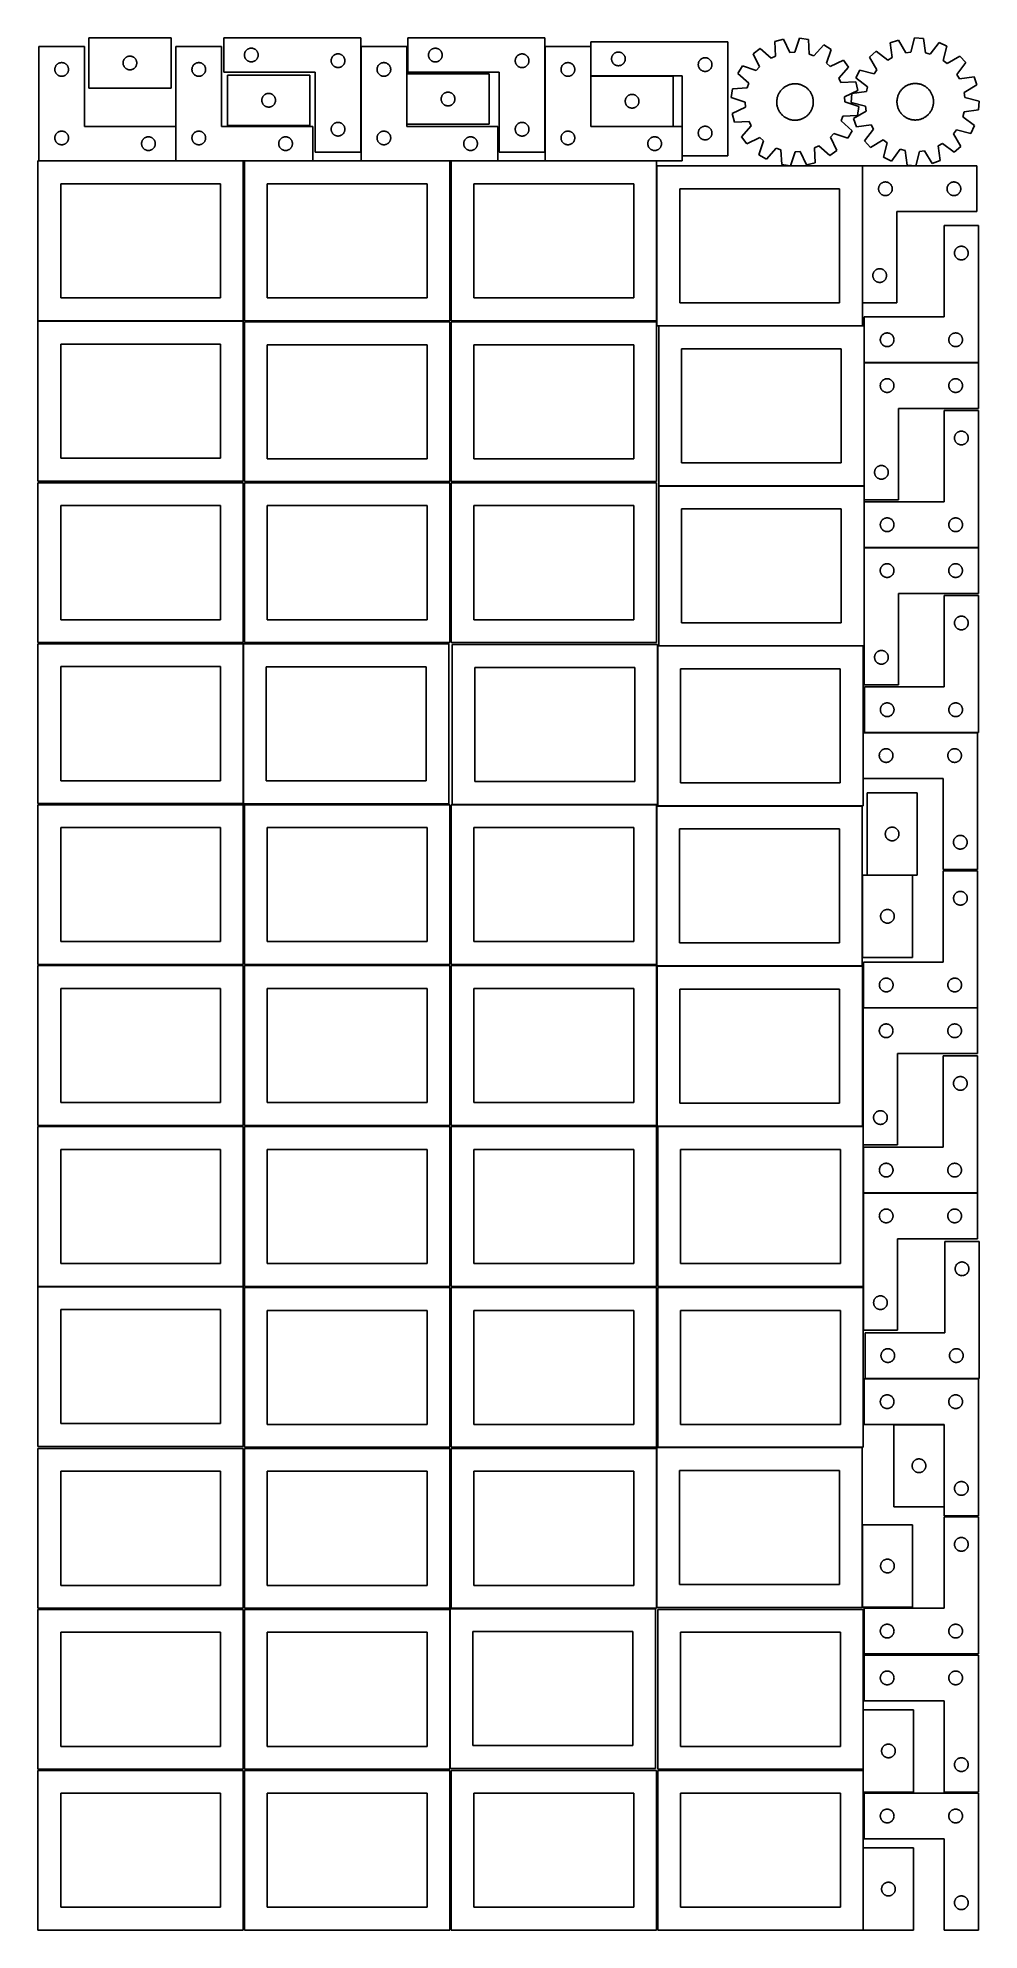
# Model space of a CAD drawing. Header units: millimetres. Extents: x 7 to 1243, y 7 to 2493.
import ezdxf

# ---------------------------------------------------------------- set-up
doc = ezdxf.new("R2010")
doc.units = ezdxf.units.MM
doc.layers.add('COMMON', color=5, linetype='CONTINUOUS', true_color=0x0000ff)
doc.layers.add('CUT', color=7, linetype='CONTINUOUS', true_color=0x000000)

msp = doc.modelspace()

# ---------------------------------------------------------------- linework, layer by layer
at = {"layer": 'COMMON'}
for p, q in [((431.101719, 2343.445624), (431.101719, 2481.930532)), ((672.974125, 2343.364081), (672.974125, 2481.930532)), ((841.412776, 2443.26706), (733.412776, 2443.26706)), ((187.941929, 2331.930532), (187.941929, 2376.930532)), ((187.841928, 2331.830532), (7.841928, 2331.830532)), ((276.520933, 2331.830532), (188.041929, 2331.830532)), ((368.041929, 2331.830532), (278.041929, 2331.830532)), ((548.041929, 2331.830532), (431.201719, 2331.830532)), ((611.201719, 2331.830532), (549.562864, 2331.830532)), ((819.562864, 2331.830532), (673.074125, 2331.830532)), ((1090.180987, 2145.086496), (1090.180987, 2325.086496)), ((1092.478625, 1904.80488), (1092.478625, 2066.457213)), ((1242.578625, 2066.557214), (1092.604728, 2066.557214)), ((1092.443139, 1694.484438), (1092.443139, 1823.384337)), ((1242.543139, 1823.484338), (1092.604728, 1823.484338)), ((1091.150109, 1580.279732), (1091.150109, 1520.279732)), ((1241.250109, 1580.379733), (1092.630732, 1580.379733)), ((1089.887321, 1392.990052), (1089.887321, 1284.990052)), ((1155.987322, 1393.090053), (1096.136001, 1393.090053)), ((1241.283739, 1218.611413), (1091.382064, 1218.611413)), ((1091.183739, 1038.511412), (1091.183739, 1062.604799)), ((1241.304274, 975.287927), (1091.304274, 975.287927)), ((1089.889366, 539.0918), (1089.889366, 431.0918)), ((1091.183738, 296.041934), (1091.183738, 218.041933)), ((1091.183738, 216.520967), (1091.183738, 188.041934)), ((1091.183738, 114.520967), (1091.183738, 6.520967))]:
    msp.add_line(p, q, dxfattribs=at)
at = {"layer": 'CUT'}
for p, q in [((181.535213, 2493.486883), (73.535213, 2493.486883)), ((73.535213, 2493.486883), (73.535213, 2427.486883)), ((181.535213, 2427.486883), (181.535213, 2493.486883)), ((431.001718, 2493.445624), (251.001718, 2493.445624)), ((251.001718, 2493.445624), (251.001718, 2448.445624)), ((431.001718, 2343.445624), (431.001718, 2493.445624)), ((672.874124, 2493.364081), (492.874124, 2493.364081)), ((492.874124, 2493.364081), (492.874124, 2448.364081)), ((672.874124, 2343.364081), (672.874124, 2493.364081)), ((913.412776, 2488.36706), (733.412776, 2488.36706)), ((733.412776, 2488.36706), (733.412776, 2443.36706)), ((913.412776, 2338.36706), (913.412776, 2488.36706)), ((986.258726, 2491.745003), (975.085555, 2488.873466)), ((975.085555, 2488.873466), (976.088041, 2469.52308)), ((994.710427, 2474.309087), (986.258726, 2491.745003)), ((1007.609354, 2492.924952), (1001.130458, 2474.663892)), ((1019.030908, 2491.302119), (1007.609354, 2492.924952)), ((1020.166825, 2471.959107), (1019.030908, 2491.302119)), ((1137.452927, 2490.55104), (1126.555042, 2486.766655)), ((1147.315581, 2473.872596), (1137.452927, 2490.55104)), ((1158.633198, 2493.490045), (1153.684386, 2474.756341)), ((1170.149752, 2492.815921), (1158.633198, 2493.490045)), ((1172.879091, 2473.632774), (1170.149752, 2492.815921)), ((1190.842479, 2487.425869), (1179.101295, 2472.012011)), ((1201.224412, 2482.395865), (1190.842479, 2487.425869)), ((67.841928, 2481.930532), (7.841928, 2481.930532)), ((7.841928, 2481.930532), (7.841928, 2331.930532)), ((67.841928, 2376.930532), (67.841928, 2481.930532)), ((118.612209, 2461.661619), (118.708145, 2462.242696)), ((118.708145, 2462.242696), (118.84188, 2462.816254)), ((118.84188, 2462.816254), (119.012841, 2463.379838)), ((119.012841, 2463.379838), (119.220297, 2463.931034)), ((119.220297, 2463.931034), (119.463358, 2464.467481)), ((119.463358, 2464.467481), (119.740984, 2464.986883)), ((119.740984, 2464.986883), (120.051986, 2465.487015)), ((120.051986, 2465.487015), (120.395033, 2465.965736)), ((120.395033, 2465.965736), (120.768654, 2466.420995)), ((120.768654, 2466.420995), (121.171252, 2466.850844)), ((121.171252, 2466.850844), (121.6011, 2467.253441)), ((121.6011, 2467.253441), (122.05636, 2467.627063)), ((122.05636, 2467.627063), (122.535081, 2467.970109)), ((122.535081, 2467.970109), (123.035213, 2468.281112)), ((123.035213, 2468.281112), (123.554614, 2468.558738)), ((123.554614, 2468.558738), (124.091062, 2468.801799)), ((124.091062, 2468.801799), (124.642257, 2469.009254)), ((124.642257, 2469.009254), (125.205841, 2469.180215)), ((125.205841, 2469.180215), (125.7794, 2469.313951)), ((125.7794, 2469.313951), (126.360477, 2469.409887)), ((126.360477, 2469.409887), (126.946584, 2469.467613)), ((126.946584, 2469.467613), (127.535213, 2469.486883)), ((127.535213, 2469.486883), (128.123841, 2469.467613)), ((128.123841, 2469.467613), (128.709948, 2469.409887)), ((128.709948, 2469.409887), (129.291026, 2469.313951)), ((129.291026, 2469.313951), (129.864584, 2469.180215)), ((129.864584, 2469.180215), (130.428168, 2469.009254)), ((130.428168, 2469.009254), (130.979364, 2468.801799)), ((130.979364, 2468.801799), (131.515811, 2468.558738)), ((131.515811, 2468.558738), (132.035213, 2468.281112)), ((132.035213, 2468.281112), (132.535345, 2467.970109)), ((132.535345, 2467.970109), (133.014066, 2467.627063)), ((133.014066, 2467.627063), (133.469325, 2467.253441)), ((133.469325, 2467.253441), (133.899174, 2466.850844)), ((133.899174, 2466.850844), (134.301771, 2466.420995)), ((134.301771, 2466.420995), (134.675393, 2465.965736)), ((134.675393, 2465.965736), (135.018439, 2465.487015)), ((135.018439, 2465.487015), (135.329441, 2464.986883)), ((135.329441, 2464.986883), (135.607067, 2464.467481)), ((135.607067, 2464.467481), (135.850128, 2463.931034)), ((135.850128, 2463.931034), (136.057584, 2463.379838)), ((136.057584, 2463.379838), (136.228545, 2462.816254)), ((136.228545, 2462.816254), (136.36228, 2462.242696)), ((136.36228, 2462.242696), (136.458216, 2461.661619)), ((248.041929, 2481.930532), (188.041929, 2481.930532)), ((188.041929, 2481.930532), (188.041929, 2331.930532)), ((248.041929, 2376.930532), (248.041929, 2481.930532)), ((278.001718, 2470.945624), (278.020987, 2471.534252)), ((278.020987, 2470.356995), (278.001718, 2470.945624)), ((278.020987, 2471.534252), (278.078714, 2472.120359)), ((278.078714, 2469.770888), (278.020987, 2470.356995)), ((278.078714, 2472.120359), (278.17465, 2472.701437)), ((278.17465, 2469.189811), (278.078714, 2469.770888)), ((278.17465, 2472.701437), (278.308385, 2473.274995)), ((278.308385, 2468.616252), (278.17465, 2469.189811)), ((278.308385, 2473.274995), (278.479347, 2473.838579)), ((278.479347, 2468.052668), (278.308385, 2468.616252)), ((278.479347, 2473.838579), (278.686802, 2474.389775)), ((278.686802, 2467.501473), (278.479347, 2468.052668)), ((278.686802, 2474.389775), (278.929863, 2474.926222)), ((278.929863, 2466.965025), (278.686802, 2467.501473)), ((278.929863, 2474.926222), (279.207489, 2475.445624)), ((279.207489, 2466.445624), (278.929863, 2466.965025)), ((279.207489, 2475.445624), (279.518491, 2475.945756)), ((279.518491, 2465.945492), (279.207489, 2466.445624)), ((279.518491, 2475.945756), (279.861538, 2476.424477)), ((279.861538, 2465.466771), (279.518491, 2465.945492)), ((279.861538, 2476.424477), (280.235159, 2476.879736)), ((280.235159, 2465.011511), (279.861538, 2465.466771)), ((280.235159, 2476.879736), (280.637757, 2477.309585)), ((280.637757, 2464.581663), (280.235159, 2465.011511)), ((280.637757, 2477.309585), (281.067605, 2477.712182)), ((281.067605, 2464.179065), (280.637757, 2464.581663)), ((281.067605, 2477.712182), (281.522865, 2478.085804)), ((281.522865, 2463.805444), (281.067605, 2464.179065)), ((281.522865, 2478.085804), (282.001586, 2478.42885)), ((282.001586, 2463.462397), (281.522865, 2463.805444)), ((282.001586, 2478.42885), (282.501718, 2478.739852)), ((282.501718, 2463.151395), (282.001586, 2463.462397)), ((282.501718, 2478.739852), (283.021119, 2479.017478)), ((283.021119, 2462.873769), (282.501718, 2463.151395)), ((283.021119, 2479.017478), (283.557567, 2479.260539)), ((283.557567, 2462.630708), (283.021119, 2462.873769)), ((283.557567, 2479.260539), (284.108762, 2479.467995)), ((284.108762, 2462.423252), (283.557567, 2462.630708)), ((284.108762, 2479.467995), (284.672346, 2479.638956)), ((284.672346, 2462.252291), (284.108762, 2462.423252)), ((284.672346, 2479.638956), (285.245905, 2479.772691)), ((285.245905, 2462.118556), (284.672346, 2462.252291)), ((285.245905, 2479.772691), (285.826982, 2479.868627)), ((285.826982, 2462.02262), (285.245905, 2462.118556)), ((285.826982, 2479.868627), (286.41309, 2479.926354)), ((286.41309, 2479.926354), (287.001718, 2479.945624)), ((287.001718, 2479.945624), (287.590346, 2479.926354)), ((287.590346, 2479.926354), (288.176453, 2479.868627)), ((288.176453, 2479.868627), (288.757531, 2479.772691)), ((288.757531, 2462.118556), (288.176453, 2462.02262)), ((288.757531, 2479.772691), (289.331089, 2479.638956)), ((289.331089, 2462.252291), (288.757531, 2462.118556)), ((289.331089, 2479.638956), (289.894673, 2479.467995)), ((289.894673, 2462.423252), (289.331089, 2462.252291)), ((289.894673, 2479.467995), (290.445869, 2479.260539)), ((290.445869, 2462.630708), (289.894673, 2462.423252)), ((290.445869, 2479.260539), (290.982316, 2479.017478)), ((290.982316, 2462.873769), (290.445869, 2462.630708)), ((290.982316, 2479.017478), (291.501718, 2478.739852)), ((291.501718, 2463.151395), (290.982316, 2462.873769)), ((291.501718, 2478.739852), (292.00185, 2478.42885)), ((292.00185, 2463.462397), (291.501718, 2463.151395)), ((292.00185, 2478.42885), (292.480571, 2478.085804)), ((292.480571, 2463.805444), (292.00185, 2463.462397)), ((292.480571, 2478.085804), (292.93583, 2477.712182)), ((292.93583, 2464.179065), (292.480571, 2463.805444)), ((292.93583, 2477.712182), (293.365679, 2477.309585)), ((293.365679, 2464.581663), (292.93583, 2464.179065)), ((293.365679, 2477.309585), (293.768276, 2476.879736)), ((293.768276, 2465.011511), (293.365679, 2464.581663)), ((293.768276, 2476.879736), (294.141898, 2476.424477)), ((294.141898, 2465.466771), (293.768276, 2465.011511)), ((294.141898, 2476.424477), (294.484944, 2475.945756)), ((294.484944, 2465.945492), (294.141898, 2465.466771)), ((294.484944, 2475.945756), (294.795946, 2475.445624)), ((294.795946, 2466.445624), (294.484944, 2465.945492)), ((294.795946, 2475.445624), (295.073572, 2474.926222)), ((295.073572, 2466.965025), (294.795946, 2466.445624)), ((295.073572, 2474.926222), (295.316633, 2474.389775)), ((295.316633, 2467.501473), (295.073572, 2466.965025)), ((295.316633, 2474.389775), (295.524089, 2473.838579)), ((295.524089, 2468.052668), (295.316633, 2467.501473)), ((295.524089, 2473.838579), (295.69505, 2473.274995)), ((295.69505, 2468.616252), (295.524089, 2468.052668)), ((295.69505, 2473.274995), (295.828785, 2472.701437)), ((295.828785, 2469.189811), (295.69505, 2468.616252)), ((295.828785, 2472.701437), (295.924721, 2472.120359)), ((295.924721, 2469.770888), (295.828785, 2469.189811)), ((295.924721, 2472.120359), (295.982448, 2471.534252)), ((295.982448, 2470.356995), (295.924721, 2469.770888)), ((295.982448, 2471.534252), (296.001718, 2470.945624)), ((296.001718, 2470.945624), (295.982448, 2470.356995)), ((392.001718, 2463.445624), (392.020987, 2464.034252)), ((392.020987, 2462.856995), (392.001718, 2463.445624)), ((392.020987, 2464.034252), (392.078714, 2464.620359)), ((392.078714, 2462.270888), (392.020987, 2462.856995)), ((392.078714, 2464.620359), (392.17465, 2465.201437)), ((392.17465, 2461.689811), (392.078714, 2462.270888)), ((392.17465, 2465.201437), (392.308385, 2465.774995)), ((392.308385, 2465.774995), (392.479347, 2466.338579)), ((392.479347, 2466.338579), (392.686802, 2466.889775)), ((392.686802, 2466.889775), (392.929863, 2467.426222)), ((392.929863, 2467.426222), (393.207489, 2467.945624)), ((393.207489, 2467.945624), (393.518491, 2468.445756)), ((393.518491, 2468.445756), (393.861538, 2468.924477)), ((393.861538, 2468.924477), (394.235159, 2469.379736)), ((394.235159, 2469.379736), (394.637757, 2469.809585)), ((394.637757, 2469.809585), (395.067605, 2470.212182)), ((395.067605, 2470.212182), (395.522865, 2470.585804)), ((395.522865, 2470.585804), (396.001586, 2470.92885)), ((396.001586, 2470.92885), (396.501718, 2471.239852)), ((396.501718, 2471.239852), (397.021119, 2471.517478)), ((397.021119, 2471.517478), (397.557567, 2471.760539)), ((397.557567, 2471.760539), (398.108762, 2471.967995)), ((398.108762, 2471.967995), (398.672346, 2472.138956)), ((398.672346, 2472.138956), (399.245905, 2472.272691)), ((399.245905, 2472.272691), (399.826982, 2472.368627)), ((399.826982, 2472.368627), (400.41309, 2472.426354)), ((400.41309, 2472.426354), (401.001718, 2472.445624)), ((401.001718, 2472.445624), (401.590346, 2472.426354)), ((401.590346, 2472.426354), (402.176453, 2472.368627)), ((402.176453, 2472.368627), (402.757531, 2472.272691)), ((402.757531, 2472.272691), (403.331089, 2472.138956)), ((403.331089, 2472.138956), (403.894673, 2471.967995)), ((403.894673, 2471.967995), (404.445869, 2471.760539)), ((404.445869, 2471.760539), (404.982316, 2471.517478)), ((404.982316, 2471.517478), (405.501718, 2471.239852)), ((405.501718, 2471.239852), (406.00185, 2470.92885)), ((406.00185, 2470.92885), (406.480571, 2470.585804)), ((406.480571, 2470.585804), (406.93583, 2470.212182)), ((406.93583, 2470.212182), (407.365679, 2469.809585)), ((407.365679, 2469.809585), (407.768276, 2469.379736)), ((407.768276, 2469.379736), (408.141898, 2468.924477)), ((408.141898, 2468.924477), (408.484944, 2468.445756)), ((408.484944, 2468.445756), (408.795946, 2467.945624)), ((408.795946, 2467.945624), (409.073572, 2467.426222)), ((409.073572, 2467.426222), (409.316633, 2466.889775)), ((409.316633, 2466.889775), (409.524089, 2466.338579)), ((409.524089, 2466.338579), (409.69505, 2465.774995)), ((409.69505, 2465.774995), (409.828785, 2465.201437)), ((409.828785, 2465.201437), (409.924721, 2464.620359)), ((409.924721, 2462.270888), (409.828785, 2461.689811)), ((409.924721, 2464.620359), (409.982448, 2464.034252)), ((409.982448, 2462.856995), (409.924721, 2462.270888)), ((409.982448, 2464.034252), (410.001718, 2463.445624)), ((410.001718, 2463.445624), (409.982448, 2462.856995)), ((491.201719, 2481.930532), (431.201719, 2481.930532)), ((431.201719, 2481.930532), (431.201719, 2331.930532)), ((491.201719, 2376.930532), (491.201719, 2481.930532)), ((519.874124, 2470.864081), (519.893393, 2471.452709)), ((519.893393, 2470.275453), (519.874124, 2470.864081)), ((519.893393, 2471.452709), (519.95112, 2472.038816)), ((519.95112, 2469.689345), (519.893393, 2470.275453)), ((519.95112, 2472.038816), (520.047056, 2472.619894)), ((520.047056, 2469.108268), (519.95112, 2469.689345)), ((520.047056, 2472.619894), (520.180791, 2473.193452)), ((520.180791, 2468.534709), (520.047056, 2469.108268)), ((520.180791, 2473.193452), (520.351753, 2473.757036)), ((520.351753, 2467.971125), (520.180791, 2468.534709)), ((520.351753, 2473.757036), (520.559208, 2474.308232)), ((520.559208, 2467.41993), (520.351753, 2467.971125)), ((520.559208, 2474.308232), (520.802269, 2474.844679)), ((520.802269, 2466.883482), (520.559208, 2467.41993)), ((520.802269, 2474.844679), (521.079895, 2475.364081)), ((521.079895, 2466.364081), (520.802269, 2466.883482)), ((521.079895, 2475.364081), (521.390897, 2475.864213)), ((521.390897, 2465.863949), (521.079895, 2466.364081)), ((521.390897, 2475.864213), (521.733944, 2476.342934)), ((521.733944, 2465.385228), (521.390897, 2465.863949)), ((521.733944, 2476.342934), (522.107565, 2476.798193)), ((522.107565, 2464.929968), (521.733944, 2465.385228)), ((522.107565, 2476.798193), (522.510163, 2477.228042)), ((522.510163, 2464.50012), (522.107565, 2464.929968)), ((522.510163, 2477.228042), (522.940011, 2477.630639)), ((522.940011, 2464.097522), (522.510163, 2464.50012)), ((522.940011, 2477.630639), (523.395271, 2478.004261)), ((523.395271, 2463.723901), (522.940011, 2464.097522)), ((523.395271, 2478.004261), (523.873992, 2478.347307)), ((523.873992, 2463.380854), (523.395271, 2463.723901)), ((523.873992, 2478.347307), (524.374124, 2478.658309)), ((524.374124, 2463.069852), (523.873992, 2463.380854)), ((524.374124, 2478.658309), (524.893525, 2478.935935)), ((524.893525, 2462.792226), (524.374124, 2463.069852)), ((524.893525, 2478.935935), (525.429973, 2479.178996)), ((525.429973, 2462.549165), (524.893525, 2462.792226)), ((525.429973, 2479.178996), (525.981168, 2479.386452)), ((525.981168, 2462.34171), (525.429973, 2462.549165)), ((525.981168, 2479.386452), (526.544752, 2479.557413)), ((526.544752, 2462.170748), (525.981168, 2462.34171)), ((526.544752, 2479.557413), (527.118311, 2479.691148)), ((527.118311, 2462.037013), (526.544752, 2462.170748)), ((527.118311, 2479.691148), (527.699388, 2479.787084)), ((527.699388, 2479.787084), (528.285496, 2479.844811)), ((528.285496, 2479.844811), (528.874124, 2479.864081)), ((528.874124, 2479.864081), (529.462752, 2479.844811)), ((529.462752, 2479.844811), (530.048859, 2479.787084)), ((530.048859, 2479.787084), (530.629937, 2479.691148)), ((530.629937, 2479.691148), (531.203495, 2479.557413)), ((531.203495, 2462.170748), (530.629937, 2462.037013)), ((531.203495, 2479.557413), (531.767079, 2479.386452)), ((531.767079, 2462.34171), (531.203495, 2462.170748)), ((531.767079, 2479.386452), (532.318275, 2479.178996)), ((532.318275, 2462.549165), (531.767079, 2462.34171)), ((532.318275, 2479.178996), (532.854722, 2478.935935)), ((532.854722, 2462.792226), (532.318275, 2462.549165)), ((532.854722, 2478.935935), (533.374124, 2478.658309)), ((533.374124, 2463.069852), (532.854722, 2462.792226)), ((533.374124, 2478.658309), (533.874256, 2478.347307)), ((533.874256, 2463.380854), (533.374124, 2463.069852)), ((533.874256, 2478.347307), (534.352977, 2478.004261)), ((534.352977, 2463.723901), (533.874256, 2463.380854)), ((534.352977, 2478.004261), (534.808236, 2477.630639)), ((534.808236, 2464.097522), (534.352977, 2463.723901)), ((534.808236, 2477.630639), (535.238085, 2477.228042)), ((535.238085, 2464.50012), (534.808236, 2464.097522)), ((535.238085, 2477.228042), (535.640682, 2476.798193)), ((535.640682, 2464.929968), (535.238085, 2464.50012)), ((535.640682, 2476.798193), (536.014304, 2476.342934)), ((536.014304, 2465.385228), (535.640682, 2464.929968)), ((536.014304, 2476.342934), (536.35735, 2475.864213)), ((536.35735, 2465.863949), (536.014304, 2465.385228)), ((536.35735, 2475.864213), (536.668352, 2475.364081)), ((536.668352, 2466.364081), (536.35735, 2465.863949)), ((536.668352, 2475.364081), (536.945978, 2474.844679)), ((536.945978, 2466.883482), (536.668352, 2466.364081)), ((536.945978, 2474.844679), (537.189039, 2474.308232)), ((537.189039, 2467.41993), (536.945978, 2466.883482)), ((537.189039, 2474.308232), (537.396495, 2473.757036)), ((537.396495, 2467.971125), (537.189039, 2467.41993)), ((537.396495, 2473.757036), (537.567456, 2473.193452)), ((537.567456, 2468.534709), (537.396495, 2467.971125)), ((537.567456, 2473.193452), (537.701191, 2472.619894)), ((537.701191, 2469.108268), (537.567456, 2468.534709)), ((537.701191, 2472.619894), (537.797127, 2472.038816)), ((537.797127, 2469.689345), (537.701191, 2469.108268)), ((537.797127, 2472.038816), (537.854854, 2471.452709)), ((537.854854, 2470.275453), (537.797127, 2469.689345)), ((537.854854, 2471.452709), (537.874124, 2470.864081)), ((537.874124, 2470.864081), (537.854854, 2470.275453)), ((633.874124, 2463.364081), (633.893393, 2463.952709)), ((633.893393, 2462.775453), (633.874124, 2463.364081)), ((633.893393, 2463.952709), (633.95112, 2464.538816)), ((633.95112, 2462.189345), (633.893393, 2462.775453)), ((633.95112, 2464.538816), (634.047056, 2465.119894)), ((634.047056, 2461.608268), (633.95112, 2462.189345)), ((634.047056, 2465.119894), (634.180791, 2465.693452)), ((634.180791, 2465.693452), (634.351753, 2466.257036)), ((634.351753, 2466.257036), (634.559208, 2466.808232)), ((634.559208, 2466.808232), (634.802269, 2467.344679)), ((634.802269, 2467.344679), (635.079895, 2467.864081)), ((635.079895, 2467.864081), (635.390897, 2468.364213)), ((635.390897, 2468.364213), (635.733944, 2468.842934)), ((635.733944, 2468.842934), (636.107565, 2469.298193)), ((636.107565, 2469.298193), (636.510163, 2469.728042)), ((636.510163, 2469.728042), (636.940011, 2470.130639)), ((636.940011, 2470.130639), (637.395271, 2470.504261)), ((637.395271, 2470.504261), (637.873992, 2470.847307)), ((637.873992, 2470.847307), (638.374124, 2471.158309)), ((638.374124, 2471.158309), (638.893525, 2471.435935)), ((638.893525, 2471.435935), (639.429973, 2471.678996)), ((639.429973, 2471.678996), (639.981168, 2471.886452)), ((639.981168, 2471.886452), (640.544752, 2472.057413)), ((640.544752, 2472.057413), (641.118311, 2472.191148)), ((641.118311, 2472.191148), (641.699388, 2472.287084)), ((641.699388, 2472.287084), (642.285496, 2472.344811)), ((642.285496, 2472.344811), (642.874124, 2472.364081)), ((642.874124, 2472.364081), (643.462752, 2472.344811)), ((643.462752, 2472.344811), (644.048859, 2472.287084)), ((644.048859, 2472.287084), (644.629937, 2472.191148)), ((644.629937, 2472.191148), (645.203495, 2472.057413)), ((645.203495, 2472.057413), (645.767079, 2471.886452)), ((645.767079, 2471.886452), (646.318275, 2471.678996)), ((646.318275, 2471.678996), (646.854722, 2471.435935)), ((646.854722, 2471.435935), (647.374124, 2471.158309)), ((647.374124, 2471.158309), (647.874256, 2470.847307)), ((647.874256, 2470.847307), (648.352977, 2470.504261)), ((648.352977, 2470.504261), (648.808236, 2470.130639)), ((648.808236, 2470.130639), (649.238085, 2469.728042)), ((649.238085, 2469.728042), (649.640682, 2469.298193)), ((649.640682, 2469.298193), (650.014304, 2468.842934)), ((650.014304, 2468.842934), (650.35735, 2468.364213)), ((650.35735, 2468.364213), (650.668352, 2467.864081)), ((650.668352, 2467.864081), (650.945978, 2467.344679)), ((650.945978, 2467.344679), (651.189039, 2466.808232)), ((651.189039, 2466.808232), (651.396495, 2466.257036)), ((651.396495, 2466.257036), (651.567456, 2465.693452)), ((651.567456, 2465.693452), (651.701191, 2465.119894)), ((651.701191, 2465.119894), (651.797127, 2464.538816)), ((651.797127, 2462.189345), (651.701191, 2461.608268)), ((651.797127, 2464.538816), (651.854854, 2463.952709)), ((651.854854, 2462.775453), (651.797127, 2462.189345)), ((651.854854, 2463.952709), (651.874124, 2463.364081)), ((651.874124, 2463.364081), (651.854854, 2462.775453)), ((733.074125, 2481.930532), (673.074125, 2481.930532)), ((673.074125, 2481.930532), (673.074125, 2331.930532)), ((733.074125, 2376.930532), (733.074125, 2481.930532)), ((760.412776, 2465.86706), (760.432046, 2466.455688)), ((760.432046, 2465.278432), (760.412776, 2465.86706)), ((760.432046, 2466.455688), (760.489772, 2467.041795)), ((760.489772, 2464.692324), (760.432046, 2465.278432)), ((760.489772, 2467.041795), (760.585709, 2467.622873)), ((760.585709, 2464.111247), (760.489772, 2464.692324)), ((760.585709, 2467.622873), (760.719444, 2468.196431)), ((760.719444, 2463.537688), (760.585709, 2464.111247)), ((760.719444, 2468.196431), (760.890405, 2468.760015)), ((760.890405, 2462.974105), (760.719444, 2463.537688)), ((760.890405, 2468.760015), (761.09786, 2469.311211)), ((761.09786, 2462.422909), (760.890405, 2462.974105)), ((761.09786, 2469.311211), (761.340921, 2469.847658)), ((761.340921, 2461.886462), (761.09786, 2462.422909)), ((761.340921, 2469.847658), (761.618548, 2470.36706)), ((761.618548, 2470.36706), (761.92955, 2470.867192)), ((761.92955, 2470.867192), (762.272596, 2471.345913)), ((762.272596, 2471.345913), (762.646218, 2471.801172)), ((762.646218, 2471.801172), (763.048815, 2472.231021)), ((763.048815, 2472.231021), (763.478664, 2472.633618)), ((763.478664, 2472.633618), (763.933923, 2473.00724)), ((763.933923, 2473.00724), (764.412644, 2473.350286)), ((764.412644, 2473.350286), (764.912776, 2473.661288)), ((764.912776, 2473.661288), (765.432178, 2473.938914)), ((765.432178, 2473.938914), (765.968625, 2474.181976)), ((765.968625, 2474.181976), (766.519821, 2474.389431)), ((766.519821, 2474.389431), (767.083405, 2474.560392)), ((767.083405, 2474.560392), (767.656963, 2474.694127)), ((767.656963, 2474.694127), (768.23804, 2474.790064)), ((768.23804, 2474.790064), (768.824148, 2474.84779)), ((768.824148, 2474.84779), (769.412776, 2474.86706)), ((769.412776, 2474.86706), (770.001404, 2474.84779)), ((770.001404, 2474.84779), (770.587512, 2474.790064)), ((770.587512, 2474.790064), (771.168589, 2474.694127)), ((771.168589, 2474.694127), (771.742148, 2474.560392)), ((771.742148, 2474.560392), (772.305731, 2474.389431)), ((772.305731, 2474.389431), (772.856927, 2474.181976)), ((772.856927, 2474.181976), (773.393374, 2473.938914)), ((773.393374, 2473.938914), (773.912776, 2473.661288)), ((773.912776, 2473.661288), (774.412908, 2473.350286)), ((774.412908, 2473.350286), (774.891629, 2473.00724)), ((774.891629, 2473.00724), (775.346888, 2472.633618)), ((775.346888, 2472.633618), (775.776737, 2472.231021)), ((775.776737, 2472.231021), (776.179334, 2471.801172)), ((776.179334, 2471.801172), (776.552956, 2471.345913)), ((776.552956, 2471.345913), (776.896003, 2470.867192)), ((776.896003, 2470.867192), (777.207005, 2470.36706)), ((777.207005, 2470.36706), (777.484631, 2469.847658)), ((777.484631, 2469.847658), (777.727692, 2469.311211)), ((777.727692, 2462.422909), (777.484631, 2461.886462)), ((777.727692, 2469.311211), (777.935147, 2468.760015)), ((777.935147, 2462.974105), (777.727692, 2462.422909)), ((777.935147, 2468.760015), (778.106109, 2468.196431)), ((778.106109, 2463.537688), (777.935147, 2462.974105)), ((778.106109, 2468.196431), (778.239844, 2467.622873)), ((778.239844, 2464.111247), (778.106109, 2463.537688)), ((778.239844, 2467.622873), (778.33578, 2467.041795)), ((778.33578, 2464.692324), (778.239844, 2464.111247)), ((778.33578, 2467.041795), (778.393506, 2466.455688)), ((778.393506, 2465.278432), (778.33578, 2464.692324)), ((778.393506, 2466.455688), (778.412776, 2465.86706)), ((778.412776, 2465.86706), (778.393506, 2465.278432)), ((875.09786, 2461.811211), (875.340921, 2462.347658)), ((875.340921, 2462.347658), (875.618548, 2462.86706)), ((875.618548, 2462.86706), (875.92955, 2463.367192)), ((875.92955, 2463.367192), (876.272596, 2463.845913)), ((876.272596, 2463.845913), (876.646218, 2464.301172)), ((876.646218, 2464.301172), (877.048815, 2464.731021)), ((877.048815, 2464.731021), (877.478664, 2465.133618)), ((877.478664, 2465.133618), (877.933923, 2465.50724)), ((877.933923, 2465.50724), (878.412644, 2465.850286)), ((878.412644, 2465.850286), (878.912776, 2466.161288)), ((878.912776, 2466.161288), (879.432178, 2466.438914)), ((879.432178, 2466.438914), (879.968625, 2466.681976)), ((879.968625, 2466.681976), (880.519821, 2466.889431)), ((880.519821, 2466.889431), (881.083405, 2467.060392)), ((881.083405, 2467.060392), (881.656963, 2467.194127)), ((881.656963, 2467.194127), (882.23804, 2467.290064)), ((882.23804, 2467.290064), (882.824148, 2467.34779)), ((882.824148, 2467.34779), (883.412776, 2467.36706)), ((883.412776, 2467.36706), (884.001404, 2467.34779)), ((884.001404, 2467.34779), (884.587512, 2467.290064)), ((884.587512, 2467.290064), (885.168589, 2467.194127)), ((885.168589, 2467.194127), (885.742148, 2467.060392)), ((885.742148, 2467.060392), (886.305731, 2466.889431)), ((886.305731, 2466.889431), (886.856927, 2466.681976)), ((886.856927, 2466.681976), (887.393374, 2466.438914)), ((887.393374, 2466.438914), (887.912776, 2466.161288)), ((887.912776, 2466.161288), (888.412908, 2465.850286)), ((888.412908, 2465.850286), (888.891629, 2465.50724)), ((888.891629, 2465.50724), (889.346888, 2465.133618)), ((889.346888, 2465.133618), (889.776737, 2464.731021)), ((889.776737, 2464.731021), (890.179334, 2464.301172)), ((890.179334, 2464.301172), (890.552956, 2463.845913)), ((890.552956, 2463.845913), (890.896003, 2463.367192)), ((890.896003, 2463.367192), (891.207005, 2462.86706)), ((891.207005, 2462.86706), (891.484631, 2462.347658)), ((891.484631, 2462.347658), (891.727692, 2461.811211)), ((955.811694, 2479.612803), (946.58792, 2472.684061)), ((946.58792, 2472.684061), (954.919168, 2455.19027)), ((970.292483, 2466.738443), (955.811694, 2479.612803)), ((976.088041, 2469.52308), (970.292483, 2466.738443)), ((1001.130458, 2474.663892), (994.710427, 2474.309087)), ((1026.233938, 2469.830065), (1020.166825, 2471.959107)), ((1039.207863, 2484.221718), (1026.233938, 2469.830065)), ((1049.138971, 2478.351577), (1039.207863, 2484.221718)), ((1042.786172, 2460.046268), (1049.138971, 2478.351577)), ((1065.070495, 2464.088753), (1047.576704, 2455.757505)), ((1071.999237, 2454.864979), (1065.070495, 2464.088753)), ((1108.111732, 2475.946029), (1099.491621, 2468.279273)), ((1099.491621, 2468.279273), (1109.239012, 2451.533206)), ((1123.6062, 2464.31143), (1108.111732, 2475.946029)), ((1129.152015, 2467.565141), (1123.6062, 2464.31143)), ((1126.555042, 2486.766655), (1129.152015, 2467.565141)), ((1153.684386, 2474.756341), (1147.315581, 2473.872596)), ((1179.101295, 2472.012011), (1172.879091, 2473.632774)), ((1196.40492, 2463.628475), (1201.224412, 2482.395865)), ((1201.533248, 2459.749952), (1196.40492, 2463.628475)), ((1218.279315, 2469.497343), (1201.533248, 2459.749952)), ((1225.946071, 2460.877232), (1218.279315, 2469.497343)), ((28.841928, 2451.930532), (28.861197, 2452.519161)), ((28.861197, 2451.341904), (28.841928, 2451.930532)), ((28.861197, 2452.519161), (28.918924, 2453.105268)), ((28.918924, 2450.755797), (28.861197, 2451.341904)), ((28.918924, 2453.105268), (29.01486, 2453.686345)), ((29.01486, 2450.174719), (28.918924, 2450.755797)), ((29.01486, 2453.686345), (29.148595, 2454.259904)), ((29.148595, 2449.601161), (29.01486, 2450.174719)), ((29.148595, 2454.259904), (29.319556, 2454.823488)), ((29.319556, 2449.037577), (29.148595, 2449.601161)), ((29.319556, 2454.823488), (29.527012, 2455.374683)), ((29.527012, 2448.486381), (29.319556, 2449.037577)), ((29.527012, 2455.374683), (29.770073, 2455.911131)), ((29.770073, 2447.949934), (29.527012, 2448.486381)), ((29.770073, 2455.911131), (30.047699, 2456.430532)), ((30.047699, 2447.430532), (29.770073, 2447.949934)), ((30.047699, 2456.430532), (30.358701, 2456.930664)), ((30.358701, 2446.9304), (30.047699, 2447.430532)), ((30.358701, 2456.930664), (30.701748, 2457.409385)), ((30.701748, 2446.451679), (30.358701, 2446.9304)), ((30.701748, 2457.409385), (31.075369, 2457.864645)), ((31.075369, 2445.99642), (30.701748, 2446.451679)), ((31.075369, 2457.864645), (31.477967, 2458.294493)), ((31.477967, 2445.566571), (31.075369, 2445.99642)), ((31.477967, 2458.294493), (31.907815, 2458.697091)), ((31.907815, 2445.163974), (31.477967, 2445.566571)), ((31.907815, 2458.697091), (32.363075, 2459.070712)), ((32.363075, 2444.790352), (31.907815, 2445.163974)), ((32.363075, 2459.070712), (32.841796, 2459.413759)), ((32.841796, 2444.447306), (32.363075, 2444.790352)), ((32.841796, 2459.413759), (33.341928, 2459.724761)), ((33.341928, 2444.136304), (32.841796, 2444.447306)), ((33.341928, 2459.724761), (33.861329, 2460.002387)), ((33.861329, 2443.858678), (33.341928, 2444.136304)), ((33.861329, 2460.002387), (34.397777, 2460.245448)), ((34.397777, 2443.615617), (33.861329, 2443.858678)), ((34.397777, 2460.245448), (34.948972, 2460.452904)), ((34.948972, 2443.408161), (34.397777, 2443.615617)), ((34.948972, 2460.452904), (35.512556, 2460.623865)), ((35.512556, 2443.2372), (34.948972, 2443.408161)), ((35.512556, 2460.623865), (36.086115, 2460.7576)), ((36.086115, 2443.103465), (35.512556, 2443.2372)), ((36.086115, 2460.7576), (36.667192, 2460.853536)), ((36.667192, 2443.007529), (36.086115, 2443.103465)), ((36.667192, 2460.853536), (37.253299, 2460.911263)), ((37.253299, 2442.949802), (36.667192, 2443.007529)), ((37.253299, 2460.911263), (37.841928, 2460.930532)), ((37.841928, 2442.930532), (37.253299, 2442.949802)), ((37.841928, 2460.930532), (38.430556, 2460.911263)), ((38.430556, 2442.949802), (37.841928, 2442.930532)), ((38.430556, 2460.911263), (39.016663, 2460.853536)), ((39.016663, 2443.007529), (38.430556, 2442.949802)), ((39.016663, 2460.853536), (39.597741, 2460.7576)), ((39.597741, 2443.103465), (39.016663, 2443.007529)), ((39.597741, 2460.7576), (40.171299, 2460.623865)), ((40.171299, 2443.2372), (39.597741, 2443.103465)), ((40.171299, 2460.623865), (40.734883, 2460.452904)), ((40.734883, 2443.408161), (40.171299, 2443.2372)), ((40.734883, 2460.452904), (41.286079, 2460.245448)), ((41.286079, 2443.615617), (40.734883, 2443.408161)), ((41.286079, 2460.245448), (41.822526, 2460.002387)), ((41.822526, 2443.858678), (41.286079, 2443.615617)), ((41.822526, 2460.002387), (42.341928, 2459.724761)), ((42.341928, 2444.136304), (41.822526, 2443.858678)), ((42.341928, 2459.724761), (42.84206, 2459.413759)), ((42.84206, 2444.447306), (42.341928, 2444.136304)), ((42.84206, 2459.413759), (43.32078, 2459.070712)), ((43.32078, 2444.790352), (42.84206, 2444.447306)), ((43.32078, 2459.070712), (43.77604, 2458.697091)), ((43.77604, 2445.163974), (43.32078, 2444.790352)), ((43.77604, 2458.697091), (44.205889, 2458.294493)), ((44.205889, 2445.566571), (43.77604, 2445.163974)), ((44.205889, 2458.294493), (44.608486, 2457.864645)), ((44.608486, 2445.99642), (44.205889, 2445.566571)), ((44.608486, 2457.864645), (44.982108, 2457.409385)), ((44.982108, 2446.451679), (44.608486, 2445.99642)), ((44.982108, 2457.409385), (45.325154, 2456.930664)), ((45.325154, 2446.9304), (44.982108, 2446.451679)), ((45.325154, 2456.930664), (45.636156, 2456.430532)), ((45.636156, 2447.430532), (45.325154, 2446.9304)), ((45.636156, 2456.430532), (45.913782, 2455.911131)), ((45.913782, 2447.949934), (45.636156, 2447.430532)), ((45.913782, 2455.911131), (46.156843, 2455.374683)), ((46.156843, 2448.486381), (45.913782, 2447.949934)), ((46.156843, 2455.374683), (46.364299, 2454.823488)), ((46.364299, 2449.037577), (46.156843, 2448.486381)), ((46.364299, 2454.823488), (46.53526, 2454.259904)), ((46.53526, 2449.601161), (46.364299, 2449.037577)), ((46.53526, 2454.259904), (46.668995, 2453.686345)), ((46.668995, 2450.174719), (46.53526, 2449.601161)), ((46.668995, 2453.686345), (46.764931, 2453.105268)), ((46.764931, 2450.755797), (46.668995, 2450.174719)), ((46.764931, 2453.105268), (46.822658, 2452.519161)), ((46.822658, 2451.341904), (46.764931, 2450.755797)), ((46.822658, 2452.519161), (46.841928, 2451.930532)), ((46.841928, 2451.930532), (46.822658, 2451.341904)), ((118.535213, 2460.486883), (118.554482, 2461.075511)), ((118.554482, 2459.898255), (118.535213, 2460.486883)), ((118.554482, 2461.075511), (118.612209, 2461.661619)), ((118.612209, 2459.312147), (118.554482, 2459.898255)), ((118.708145, 2458.73107), (118.612209, 2459.312147)), ((118.84188, 2458.157512), (118.708145, 2458.73107)), ((119.012841, 2457.593928), (118.84188, 2458.157512)), ((119.220297, 2457.042732), (119.012841, 2457.593928)), ((119.463358, 2456.506285), (119.220297, 2457.042732)), ((119.740984, 2455.986883), (119.463358, 2456.506285)), ((120.051986, 2455.486751), (119.740984, 2455.986883)), ((120.395033, 2455.00803), (120.051986, 2455.486751)), ((120.768654, 2454.552771), (120.395033, 2455.00803)), ((121.171252, 2454.122922), (120.768654, 2454.552771)), ((121.6011, 2453.720325), (121.171252, 2454.122922)), ((122.05636, 2453.346703), (121.6011, 2453.720325)), ((122.535081, 2453.003656), (122.05636, 2453.346703)), ((123.035213, 2452.692654), (122.535081, 2453.003656)), ((123.554614, 2452.415028), (123.035213, 2452.692654)), ((124.091062, 2452.171967), (123.554614, 2452.415028)), ((124.642257, 2451.964512), (124.091062, 2452.171967)), ((125.205841, 2451.793551), (124.642257, 2451.964512)), ((125.7794, 2451.659815), (125.205841, 2451.793551)), ((126.360477, 2451.563879), (125.7794, 2451.659815)), ((126.946584, 2451.506153), (126.360477, 2451.563879)), ((127.535213, 2451.486883), (126.946584, 2451.506153)), ((128.123841, 2451.506153), (127.535213, 2451.486883)), ((128.709948, 2451.563879), (128.123841, 2451.506153)), ((129.291026, 2451.659815), (128.709948, 2451.563879)), ((129.864584, 2451.793551), (129.291026, 2451.659815)), ((130.428168, 2451.964512), (129.864584, 2451.793551)), ((130.979364, 2452.171967), (130.428168, 2451.964512)), ((131.515811, 2452.415028), (130.979364, 2452.171967)), ((132.035213, 2452.692654), (131.515811, 2452.415028)), ((132.535345, 2453.003656), (132.035213, 2452.692654)), ((133.014066, 2453.346703), (132.535345, 2453.003656)), ((133.469325, 2453.720325), (133.014066, 2453.346703)), ((133.899174, 2454.122922), (133.469325, 2453.720325)), ((134.301771, 2454.552771), (133.899174, 2454.122922)), ((134.675393, 2455.00803), (134.301771, 2454.552771)), ((135.018439, 2455.486751), (134.675393, 2455.00803)), ((135.329441, 2455.986883), (135.018439, 2455.486751)), ((135.607067, 2456.506285), (135.329441, 2455.986883)), ((135.850128, 2457.042732), (135.607067, 2456.506285)), ((136.057584, 2457.593928), (135.850128, 2457.042732)), ((136.228545, 2458.157512), (136.057584, 2457.593928)), ((136.36228, 2458.73107), (136.228545, 2458.157512)), ((136.458216, 2459.312147), (136.36228, 2458.73107)), ((136.458216, 2461.661619), (136.515943, 2461.075511)), ((136.515943, 2459.898255), (136.458216, 2459.312147)), ((136.515943, 2461.075511), (136.535213, 2460.486883)), ((136.535213, 2460.486883), (136.515943, 2459.898255)), ((209.041929, 2451.930532), (209.061198, 2452.519161)), ((209.061198, 2451.341904), (209.041929, 2451.930532)), ((209.061198, 2452.519161), (209.118925, 2453.105268)), ((209.118925, 2450.755797), (209.061198, 2451.341904)), ((209.118925, 2453.105268), (209.214861, 2453.686345)), ((209.214861, 2450.174719), (209.118925, 2450.755797)), ((209.214861, 2453.686345), (209.348596, 2454.259904)), ((209.348596, 2449.601161), (209.214861, 2450.174719)), ((209.348596, 2454.259904), (209.519557, 2454.823488)), ((209.519557, 2449.037577), (209.348596, 2449.601161)), ((209.519557, 2454.823488), (209.727013, 2455.374683)), ((209.727013, 2448.486381), (209.519557, 2449.037577)), ((209.727013, 2455.374683), (209.970074, 2455.911131)), ((209.970074, 2447.949934), (209.727013, 2448.486381)), ((209.970074, 2455.911131), (210.2477, 2456.430532)), ((210.2477, 2447.430532), (209.970074, 2447.949934)), ((210.2477, 2456.430532), (210.558702, 2456.930664)), ((210.558702, 2446.9304), (210.2477, 2447.430532)), ((210.558702, 2456.930664), (210.901749, 2457.409385)), ((210.901749, 2446.451679), (210.558702, 2446.9304)), ((210.901749, 2457.409385), (211.27537, 2457.864645)), ((211.27537, 2445.99642), (210.901749, 2446.451679)), ((211.27537, 2457.864645), (211.677968, 2458.294493)), ((211.677968, 2445.566571), (211.27537, 2445.99642)), ((211.677968, 2458.294493), (212.107816, 2458.697091)), ((212.107816, 2445.163974), (211.677968, 2445.566571)), ((212.107816, 2458.697091), (212.563076, 2459.070712)), ((212.563076, 2444.790352), (212.107816, 2445.163974)), ((212.563076, 2459.070712), (213.041797, 2459.413759)), ((213.041797, 2444.447306), (212.563076, 2444.790352)), ((213.041797, 2459.413759), (213.541929, 2459.724761)), ((213.541929, 2444.136304), (213.041797, 2444.447306)), ((213.541929, 2459.724761), (214.06133, 2460.002387)), ((214.06133, 2443.858678), (213.541929, 2444.136304)), ((214.06133, 2460.002387), (214.597778, 2460.245448)), ((214.597778, 2443.615617), (214.06133, 2443.858678)), ((214.597778, 2460.245448), (215.148973, 2460.452904)), ((215.148973, 2443.408161), (214.597778, 2443.615617)), ((215.148973, 2460.452904), (215.712557, 2460.623865)), ((215.712557, 2443.2372), (215.148973, 2443.408161)), ((215.712557, 2460.623865), (216.286116, 2460.7576)), ((216.286116, 2443.103465), (215.712557, 2443.2372)), ((216.286116, 2460.7576), (216.867193, 2460.853536)), ((216.867193, 2443.007529), (216.286116, 2443.103465)), ((216.867193, 2460.853536), (217.4533, 2460.911263)), ((217.4533, 2442.949802), (216.867193, 2443.007529)), ((217.4533, 2460.911263), (218.041929, 2460.930532)), ((218.041929, 2442.930532), (217.4533, 2442.949802)), ((218.041929, 2460.930532), (218.630557, 2460.911263)), ((218.630557, 2442.949802), (218.041929, 2442.930532)), ((218.630557, 2460.911263), (219.216664, 2460.853536)), ((219.216664, 2443.007529), (218.630557, 2442.949802)), ((219.216664, 2460.853536), (219.797742, 2460.7576)), ((219.797742, 2443.103465), (219.216664, 2443.007529)), ((219.797742, 2460.7576), (220.3713, 2460.623865)), ((220.3713, 2443.2372), (219.797742, 2443.103465)), ((220.3713, 2460.623865), (220.934884, 2460.452904)), ((220.934884, 2443.408161), (220.3713, 2443.2372)), ((220.934884, 2460.452904), (221.48608, 2460.245448)), ((221.48608, 2443.615617), (220.934884, 2443.408161)), ((221.48608, 2460.245448), (222.022527, 2460.002387)), ((222.022527, 2443.858678), (221.48608, 2443.615617)), ((222.022527, 2460.002387), (222.541929, 2459.724761)), ((222.541929, 2444.136304), (222.022527, 2443.858678)), ((222.541929, 2459.724761), (223.042061, 2459.413759)), ((223.042061, 2444.447306), (222.541929, 2444.136304)), ((223.042061, 2459.413759), (223.520781, 2459.070712)), ((223.520781, 2444.790352), (223.042061, 2444.447306)), ((223.520781, 2459.070712), (223.976041, 2458.697091)), ((223.976041, 2445.163974), (223.520781, 2444.790352)), ((223.976041, 2458.697091), (224.40589, 2458.294493)), ((224.40589, 2445.566571), (223.976041, 2445.163974)), ((224.40589, 2458.294493), (224.808487, 2457.864645)), ((224.808487, 2445.99642), (224.40589, 2445.566571)), ((224.808487, 2457.864645), (225.182109, 2457.409385)), ((225.182109, 2446.451679), (224.808487, 2445.99642)), ((225.182109, 2457.409385), (225.525155, 2456.930664)), ((225.525155, 2446.9304), (225.182109, 2446.451679)), ((225.525155, 2456.930664), (225.836157, 2456.430532)), ((225.836157, 2447.430532), (225.525155, 2446.9304)), ((225.836157, 2456.430532), (226.113783, 2455.911131)), ((226.113783, 2447.949934), (225.836157, 2447.430532)), ((226.113783, 2455.911131), (226.356844, 2455.374683)), ((226.356844, 2448.486381), (226.113783, 2447.949934)), ((226.356844, 2455.374683), (226.5643, 2454.823488)), ((226.5643, 2449.037577), (226.356844, 2448.486381)), ((226.5643, 2454.823488), (226.735261, 2454.259904)), ((226.735261, 2449.601161), (226.5643, 2449.037577)), ((226.735261, 2454.259904), (226.868996, 2453.686345)), ((226.868996, 2450.174719), (226.735261, 2449.601161)), ((226.868996, 2453.686345), (226.964932, 2453.105268)), ((226.964932, 2450.755797), (226.868996, 2450.174719)), ((226.964932, 2453.105268), (227.022659, 2452.519161)), ((227.022659, 2451.341904), (226.964932, 2450.755797)), ((227.022659, 2452.519161), (227.041929, 2451.930532)), ((227.041929, 2451.930532), (227.022659, 2451.341904)), ((251.001718, 2448.445624), (371.001718, 2448.445624)), ((363.846004, 2444.451529), (255.846004, 2444.451529)), ((255.846004, 2444.451529), (255.846004, 2378.451529)), ((286.41309, 2461.964893), (285.826982, 2462.02262)), ((287.001718, 2461.945624), (286.41309, 2461.964893)), ((287.590346, 2461.964893), (287.001718, 2461.945624)), ((288.176453, 2462.02262), (287.590346, 2461.964893)), ((363.846004, 2378.451529), (363.846004, 2444.451529)), ((371.001718, 2448.445624), (371.001718, 2343.445624)), ((392.308385, 2461.116252), (392.17465, 2461.689811)), ((392.479347, 2460.552668), (392.308385, 2461.116252)), ((392.686802, 2460.001473), (392.479347, 2460.552668)), ((392.929863, 2459.465025), (392.686802, 2460.001473)), ((393.207489, 2458.945624), (392.929863, 2459.465025)), ((393.518491, 2458.445492), (393.207489, 2458.945624)), ((393.861538, 2457.966771), (393.518491, 2458.445492)), ((394.235159, 2457.511511), (393.861538, 2457.966771)), ((394.637757, 2457.081663), (394.235159, 2457.511511)), ((395.067605, 2456.679065), (394.637757, 2457.081663)), ((395.522865, 2456.305444), (395.067605, 2456.679065)), ((396.001586, 2455.962397), (395.522865, 2456.305444)), ((396.501718, 2455.651395), (396.001586, 2455.962397)), ((397.021119, 2455.373769), (396.501718, 2455.651395)), ((397.557567, 2455.130708), (397.021119, 2455.373769)), ((398.108762, 2454.923252), (397.557567, 2455.130708)), ((398.672346, 2454.752291), (398.108762, 2454.923252)), ((399.245905, 2454.618556), (398.672346, 2454.752291)), ((399.826982, 2454.52262), (399.245905, 2454.618556)), ((400.41309, 2454.464893), (399.826982, 2454.52262)), ((401.001718, 2454.445624), (400.41309, 2454.464893)), ((401.590346, 2454.464893), (401.001718, 2454.445624)), ((402.176453, 2454.52262), (401.590346, 2454.464893)), ((402.757531, 2454.618556), (402.176453, 2454.52262)), ((403.331089, 2454.752291), (402.757531, 2454.618556)), ((403.894673, 2454.923252), (403.331089, 2454.752291)), ((404.445869, 2455.130708), (403.894673, 2454.923252)), ((404.982316, 2455.373769), (404.445869, 2455.130708)), ((405.501718, 2455.651395), (404.982316, 2455.373769)), ((406.00185, 2455.962397), (405.501718, 2455.651395)), ((406.480571, 2456.305444), (406.00185, 2455.962397)), ((406.93583, 2456.679065), (406.480571, 2456.305444)), ((407.365679, 2457.081663), (406.93583, 2456.679065)), ((407.768276, 2457.511511), (407.365679, 2457.081663)), ((408.141898, 2457.966771), (407.768276, 2457.511511)), ((408.484944, 2458.445492), (408.141898, 2457.966771)), ((408.795946, 2458.945624), (408.484944, 2458.445492)), ((409.073572, 2459.465025), (408.795946, 2458.945624)), ((409.316633, 2460.001473), (409.073572, 2459.465025)), ((409.524089, 2460.552668), (409.316633, 2460.001473)), ((409.69505, 2461.116252), (409.524089, 2460.552668)), ((409.828785, 2461.689811), (409.69505, 2461.116252)), ((452.201719, 2451.930532), (452.220988, 2452.519161)), ((452.220988, 2451.341904), (452.201719, 2451.930532)), ((452.220988, 2452.519161), (452.278715, 2453.105268)), ((452.278715, 2450.755797), (452.220988, 2451.341904)), ((452.278715, 2453.105268), (452.374651, 2453.686345)), ((452.374651, 2450.174719), (452.278715, 2450.755797)), ((452.374651, 2453.686345), (452.508386, 2454.259904)), ((452.508386, 2449.601161), (452.374651, 2450.174719)), ((452.508386, 2454.259904), (452.679348, 2454.823488)), ((452.679348, 2449.037577), (452.508386, 2449.601161)), ((452.679348, 2454.823488), (452.886803, 2455.374683)), ((452.886803, 2448.486381), (452.679348, 2449.037577)), ((452.886803, 2455.374683), (453.129864, 2455.911131)), ((453.129864, 2447.949934), (452.886803, 2448.486381)), ((453.129864, 2455.911131), (453.40749, 2456.430532)), ((453.40749, 2447.430532), (453.129864, 2447.949934)), ((453.40749, 2456.430532), (453.718492, 2456.930664)), ((453.718492, 2446.9304), (453.40749, 2447.430532)), ((453.718492, 2456.930664), (454.061539, 2457.409385)), ((454.061539, 2446.451679), (453.718492, 2446.9304)), ((454.061539, 2457.409385), (454.43516, 2457.864645)), ((454.43516, 2445.99642), (454.061539, 2446.451679)), ((454.43516, 2457.864645), (454.837758, 2458.294493)), ((454.837758, 2445.566571), (454.43516, 2445.99642)), ((454.837758, 2458.294493), (455.267606, 2458.697091)), ((455.267606, 2445.163974), (454.837758, 2445.566571)), ((455.267606, 2458.697091), (455.722866, 2459.070712)), ((455.722866, 2444.790352), (455.267606, 2445.163974)), ((455.722866, 2459.070712), (456.201587, 2459.413759)), ((456.201587, 2444.447306), (455.722866, 2444.790352)), ((456.201587, 2459.413759), (456.701719, 2459.724761)), ((456.701719, 2444.136304), (456.201587, 2444.447306)), ((456.701719, 2459.724761), (457.22112, 2460.002387)), ((457.22112, 2443.858678), (456.701719, 2444.136304)), ((457.22112, 2460.002387), (457.757568, 2460.245448)), ((457.757568, 2443.615617), (457.22112, 2443.858678)), ((457.757568, 2460.245448), (458.308763, 2460.452904)), ((458.308763, 2443.408161), (457.757568, 2443.615617)), ((458.308763, 2460.452904), (458.872347, 2460.623865)), ((458.872347, 2443.2372), (458.308763, 2443.408161)), ((458.872347, 2460.623865), (459.445906, 2460.7576)), ((459.445906, 2443.103465), (458.872347, 2443.2372)), ((459.445906, 2460.7576), (460.026983, 2460.853536)), ((460.026983, 2443.007529), (459.445906, 2443.103465)), ((460.026983, 2460.853536), (460.613091, 2460.911263)), ((460.613091, 2442.949802), (460.026983, 2443.007529)), ((460.613091, 2460.911263), (461.201719, 2460.930532)), ((461.201719, 2442.930532), (460.613091, 2442.949802)), ((461.201719, 2460.930532), (461.790347, 2460.911263)), ((461.790347, 2442.949802), (461.201719, 2442.930532)), ((461.790347, 2460.911263), (462.376454, 2460.853536)), ((462.376454, 2443.007529), (461.790347, 2442.949802)), ((462.376454, 2460.853536), (462.957532, 2460.7576)), ((462.957532, 2443.103465), (462.376454, 2443.007529)), ((462.957532, 2460.7576), (463.53109, 2460.623865)), ((463.53109, 2443.2372), (462.957532, 2443.103465)), ((463.53109, 2460.623865), (464.094674, 2460.452904)), ((464.094674, 2443.408161), (463.53109, 2443.2372)), ((464.094674, 2460.452904), (464.64587, 2460.245448)), ((464.64587, 2443.615617), (464.094674, 2443.408161)), ((464.64587, 2460.245448), (465.182317, 2460.002387)), ((465.182317, 2443.858678), (464.64587, 2443.615617)), ((465.182317, 2460.002387), (465.701719, 2459.724761)), ((465.701719, 2444.136304), (465.182317, 2443.858678)), ((465.701719, 2459.724761), (466.201851, 2459.413759)), ((466.201851, 2444.447306), (465.701719, 2444.136304)), ((466.201851, 2459.413759), (466.680572, 2459.070712)), ((466.680572, 2444.790352), (466.201851, 2444.447306)), ((466.680572, 2459.070712), (467.135831, 2458.697091)), ((467.135831, 2445.163974), (466.680572, 2444.790352)), ((467.135831, 2458.697091), (467.56568, 2458.294493)), ((467.56568, 2445.566571), (467.135831, 2445.163974)), ((467.56568, 2458.294493), (467.968277, 2457.864645)), ((467.968277, 2445.99642), (467.56568, 2445.566571)), ((467.968277, 2457.864645), (468.341899, 2457.409385)), ((468.341899, 2446.451679), (467.968277, 2445.99642)), ((468.341899, 2457.409385), (468.684945, 2456.930664)), ((468.684945, 2446.9304), (468.341899, 2446.451679)), ((468.684945, 2456.930664), (468.995947, 2456.430532)), ((468.995947, 2447.430532), (468.684945, 2446.9304)), ((468.995947, 2456.430532), (469.273573, 2455.911131)), ((469.273573, 2447.949934), (468.995947, 2447.430532)), ((469.273573, 2455.911131), (469.516634, 2455.374683)), ((469.516634, 2448.486381), (469.273573, 2447.949934)), ((469.516634, 2455.374683), (469.72409, 2454.823488)), ((469.72409, 2449.037577), (469.516634, 2448.486381)), ((469.72409, 2454.823488), (469.895051, 2454.259904)), ((469.895051, 2449.601161), (469.72409, 2449.037577)), ((469.895051, 2454.259904), (470.028786, 2453.686345)), ((470.028786, 2450.174719), (469.895051, 2449.601161)), ((470.028786, 2453.686345), (470.124722, 2453.105268)), ((470.124722, 2450.755797), (470.028786, 2450.174719)), ((470.124722, 2453.105268), (470.182449, 2452.519161)), ((470.182449, 2451.341904), (470.124722, 2450.755797)), ((470.182449, 2452.519161), (470.201719, 2451.930532)), ((470.201719, 2451.930532), (470.182449, 2451.341904)), ((599.534663, 2446.091619), (491.534663, 2446.091619)), ((491.534663, 2446.091619), (491.534663, 2380.091619)), ((492.874124, 2448.364081), (612.874124, 2448.364081)), ((527.699388, 2461.941077), (527.118311, 2462.037013)), ((528.285496, 2461.88335), (527.699388, 2461.941077)), ((528.874124, 2461.864081), (528.285496, 2461.88335)), ((529.462752, 2461.88335), (528.874124, 2461.864081)), ((530.048859, 2461.941077), (529.462752, 2461.88335)), ((530.629937, 2462.037013), (530.048859, 2461.941077)), ((599.534663, 2380.091619), (599.534663, 2446.091619)), ((612.874124, 2448.364081), (612.874124, 2343.364081)), ((634.180791, 2461.034709), (634.047056, 2461.608268)), ((634.351753, 2460.471125), (634.180791, 2461.034709)), ((634.559208, 2459.91993), (634.351753, 2460.471125)), ((634.802269, 2459.383482), (634.559208, 2459.91993)), ((635.079895, 2458.864081), (634.802269, 2459.383482)), ((635.390897, 2458.363949), (635.079895, 2458.864081)), ((635.733944, 2457.885228), (635.390897, 2458.363949)), ((636.107565, 2457.429968), (635.733944, 2457.885228)), ((636.510163, 2457.00012), (636.107565, 2457.429968)), ((636.940011, 2456.597522), (636.510163, 2457.00012)), ((637.395271, 2456.223901), (636.940011, 2456.597522)), ((637.873992, 2455.880854), (637.395271, 2456.223901)), ((638.374124, 2455.569852), (637.873992, 2455.880854)), ((638.893525, 2455.292226), (638.374124, 2455.569852)), ((639.429973, 2455.049165), (638.893525, 2455.292226)), ((639.981168, 2454.84171), (639.429973, 2455.049165)), ((640.544752, 2454.670748), (639.981168, 2454.84171)), ((641.118311, 2454.537013), (640.544752, 2454.670748)), ((641.699388, 2454.441077), (641.118311, 2454.537013)), ((642.285496, 2454.38335), (641.699388, 2454.441077)), ((642.874124, 2454.364081), (642.285496, 2454.38335)), ((643.462752, 2454.38335), (642.874124, 2454.364081)), ((644.048859, 2454.441077), (643.462752, 2454.38335)), ((644.629937, 2454.537013), (644.048859, 2454.441077)), ((645.203495, 2454.670748), (644.629937, 2454.537013)), ((645.767079, 2454.84171), (645.203495, 2454.670748)), ((646.318275, 2455.049165), (645.767079, 2454.84171)), ((646.854722, 2455.292226), (646.318275, 2455.049165)), ((647.374124, 2455.569852), (646.854722, 2455.292226)), ((647.874256, 2455.880854), (647.374124, 2455.569852)), ((648.352977, 2456.223901), (647.874256, 2455.880854)), ((648.808236, 2456.597522), (648.352977, 2456.223901)), ((649.238085, 2457.00012), (648.808236, 2456.597522)), ((649.640682, 2457.429968), (649.238085, 2457.00012)), ((650.014304, 2457.885228), (649.640682, 2457.429968)), ((650.35735, 2458.363949), (650.014304, 2457.885228)), ((650.668352, 2458.864081), (650.35735, 2458.363949)), ((650.945978, 2459.383482), (650.668352, 2458.864081)), ((651.189039, 2459.91993), (650.945978, 2459.383482)), ((651.396495, 2460.471125), (651.189039, 2459.91993)), ((651.567456, 2461.034709), (651.396495, 2460.471125)), ((651.701191, 2461.608268), (651.567456, 2461.034709)), ((694.074125, 2451.930532), (694.093394, 2452.519161)), ((694.093394, 2451.341904), (694.074125, 2451.930532)), ((694.093394, 2452.519161), (694.151121, 2453.105268)), ((694.151121, 2450.755797), (694.093394, 2451.341904)), ((694.151121, 2453.105268), (694.247057, 2453.686345)), ((694.247057, 2450.174719), (694.151121, 2450.755797)), ((694.247057, 2453.686345), (694.380792, 2454.259904)), ((694.380792, 2449.601161), (694.247057, 2450.174719)), ((694.380792, 2454.259904), (694.551754, 2454.823488)), ((694.551754, 2449.037577), (694.380792, 2449.601161)), ((694.551754, 2454.823488), (694.759209, 2455.374683)), ((694.759209, 2448.486381), (694.551754, 2449.037577)), ((694.759209, 2455.374683), (695.00227, 2455.911131)), ((695.00227, 2447.949934), (694.759209, 2448.486381)), ((695.00227, 2455.911131), (695.279896, 2456.430532)), ((695.279896, 2447.430532), (695.00227, 2447.949934)), ((695.279896, 2456.430532), (695.590898, 2456.930664)), ((695.590898, 2446.9304), (695.279896, 2447.430532)), ((695.590898, 2456.930664), (695.933945, 2457.409385)), ((695.933945, 2446.451679), (695.590898, 2446.9304)), ((695.933945, 2457.409385), (696.307566, 2457.864645)), ((696.307566, 2445.99642), (695.933945, 2446.451679)), ((696.307566, 2457.864645), (696.710164, 2458.294493)), ((696.710164, 2445.566571), (696.307566, 2445.99642)), ((696.710164, 2458.294493), (697.140012, 2458.697091)), ((697.140012, 2445.163974), (696.710164, 2445.566571)), ((697.140012, 2458.697091), (697.595272, 2459.070712)), ((697.595272, 2444.790352), (697.140012, 2445.163974)), ((697.595272, 2459.070712), (698.073993, 2459.413759)), ((698.073993, 2444.447306), (697.595272, 2444.790352)), ((698.073993, 2459.413759), (698.574125, 2459.724761)), ((698.574125, 2444.136304), (698.073993, 2444.447306)), ((698.574125, 2459.724761), (699.093526, 2460.002387)), ((699.093526, 2443.858678), (698.574125, 2444.136304)), ((699.093526, 2460.002387), (699.629974, 2460.245448)), ((699.629974, 2443.615617), (699.093526, 2443.858678)), ((699.629974, 2460.245448), (700.181169, 2460.452904)), ((700.181169, 2443.408161), (699.629974, 2443.615617)), ((700.181169, 2460.452904), (700.744753, 2460.623865)), ((700.744753, 2443.2372), (700.181169, 2443.408161)), ((700.744753, 2460.623865), (701.318312, 2460.7576)), ((701.318312, 2443.103465), (700.744753, 2443.2372)), ((701.318312, 2460.7576), (701.899389, 2460.853536)), ((701.899389, 2443.007529), (701.318312, 2443.103465)), ((701.899389, 2460.853536), (702.485497, 2460.911263)), ((702.485497, 2442.949802), (701.899389, 2443.007529)), ((702.485497, 2460.911263), (703.074125, 2460.930532)), ((703.074125, 2442.930532), (702.485497, 2442.949802)), ((703.074125, 2460.930532), (703.662753, 2460.911263)), ((703.662753, 2442.949802), (703.074125, 2442.930532)), ((703.662753, 2460.911263), (704.24886, 2460.853536)), ((704.24886, 2443.007529), (703.662753, 2442.949802)), ((704.24886, 2460.853536), (704.829938, 2460.7576)), ((704.829938, 2443.103465), (704.24886, 2443.007529)), ((704.829938, 2460.7576), (705.403496, 2460.623865)), ((705.403496, 2443.2372), (704.829938, 2443.103465)), ((705.403496, 2460.623865), (705.96708, 2460.452904)), ((705.96708, 2443.408161), (705.403496, 2443.2372)), ((705.96708, 2460.452904), (706.518276, 2460.245448)), ((706.518276, 2443.615617), (705.96708, 2443.408161)), ((706.518276, 2460.245448), (707.054723, 2460.002387)), ((707.054723, 2443.858678), (706.518276, 2443.615617)), ((707.054723, 2460.002387), (707.574125, 2459.724761)), ((707.574125, 2444.136304), (707.054723, 2443.858678)), ((707.574125, 2459.724761), (708.074257, 2459.413759)), ((708.074257, 2444.447306), (707.574125, 2444.136304)), ((708.074257, 2459.413759), (708.552978, 2459.070712)), ((708.552978, 2444.790352), (708.074257, 2444.447306)), ((708.552978, 2459.070712), (709.008237, 2458.697091)), ((709.008237, 2445.163974), (708.552978, 2444.790352)), ((709.008237, 2458.697091), (709.438086, 2458.294493)), ((709.438086, 2445.566571), (709.008237, 2445.163974)), ((709.438086, 2458.294493), (709.840683, 2457.864645)), ((709.840683, 2445.99642), (709.438086, 2445.566571)), ((709.840683, 2457.864645), (710.214305, 2457.409385)), ((710.214305, 2446.451679), (709.840683, 2445.99642)), ((710.214305, 2457.409385), (710.557351, 2456.930664)), ((710.557351, 2446.9304), (710.214305, 2446.451679)), ((710.557351, 2456.930664), (710.868353, 2456.430532)), ((710.868353, 2447.430532), (710.557351, 2446.9304)), ((710.868353, 2456.430532), (711.145979, 2455.911131)), ((711.145979, 2447.949934), (710.868353, 2447.430532)), ((711.145979, 2455.911131), (711.38904, 2455.374683)), ((711.38904, 2448.486381), (711.145979, 2447.949934)), ((711.38904, 2455.374683), (711.596496, 2454.823488)), ((711.596496, 2449.037577), (711.38904, 2448.486381)), ((711.596496, 2454.823488), (711.767457, 2454.259904)), ((711.767457, 2449.601161), (711.596496, 2449.037577)), ((711.767457, 2454.259904), (711.901192, 2453.686345)), ((711.901192, 2450.174719), (711.767457, 2449.601161)), ((711.901192, 2453.686345), (711.997128, 2453.105268)), ((711.997128, 2450.755797), (711.901192, 2450.174719)), ((711.997128, 2453.105268), (712.054855, 2452.519161)), ((712.054855, 2451.341904), (711.997128, 2450.755797)), ((712.054855, 2452.519161), (712.074125, 2451.930532)), ((712.074125, 2451.930532), (712.054855, 2451.341904)), ((733.412776, 2443.36706), (853.412776, 2443.36706)), ((841.412776, 2443.167059), (733.412776, 2443.167059)), ((733.412776, 2443.167059), (733.412776, 2377.167059)), ((761.618548, 2461.36706), (761.340921, 2461.886462)), ((761.92955, 2460.866928), (761.618548, 2461.36706)), ((762.272596, 2460.388207), (761.92955, 2460.866928)), ((762.646218, 2459.932947), (762.272596, 2460.388207)), ((763.048815, 2459.503099), (762.646218, 2459.932947)), ((763.478664, 2459.100501), (763.048815, 2459.503099)), ((763.933923, 2458.72688), (763.478664, 2459.100501)), ((764.412644, 2458.383833), (763.933923, 2458.72688)), ((764.912776, 2458.072831), (764.412644, 2458.383833)), ((765.432178, 2457.795205), (764.912776, 2458.072831)), ((765.968625, 2457.552144), (765.432178, 2457.795205)), ((766.519821, 2457.344689), (765.968625, 2457.552144)), ((767.083405, 2457.173727), (766.519821, 2457.344689)), ((767.656963, 2457.039992), (767.083405, 2457.173727)), ((768.23804, 2456.944056), (767.656963, 2457.039992)), ((768.824148, 2456.886329), (768.23804, 2456.944056)), ((769.412776, 2456.86706), (768.824148, 2456.886329)), ((770.001404, 2456.886329), (769.412776, 2456.86706)), ((770.587512, 2456.944056), (770.001404, 2456.886329)), ((771.168589, 2457.039992), (770.587512, 2456.944056)), ((771.742148, 2457.173727), (771.168589, 2457.039992)), ((772.305731, 2457.344689), (771.742148, 2457.173727)), ((772.856927, 2457.552144), (772.305731, 2457.344689)), ((773.393374, 2457.795205), (772.856927, 2457.552144)), ((773.912776, 2458.072831), (773.393374, 2457.795205)), ((774.412908, 2458.383833), (773.912776, 2458.072831)), ((774.891629, 2458.72688), (774.412908, 2458.383833)), ((775.346888, 2459.100501), (774.891629, 2458.72688)), ((775.776737, 2459.503099), (775.346888, 2459.100501)), ((776.179334, 2459.932947), (775.776737, 2459.503099)), ((776.552956, 2460.388207), (776.179334, 2459.932947)), ((776.896003, 2460.866928), (776.552956, 2460.388207)), ((777.207005, 2461.36706), (776.896003, 2460.866928)), ((777.484631, 2461.886462), (777.207005, 2461.36706)), ((841.412776, 2377.167059), (841.412776, 2443.167059)), ((853.412776, 2443.36706), (853.412776, 2338.36706)), ((874.412776, 2458.36706), (874.432046, 2458.955688)), ((874.432046, 2457.778432), (874.412776, 2458.36706)), ((874.432046, 2458.955688), (874.489772, 2459.541795)), ((874.489772, 2457.192324), (874.432046, 2457.778432)), ((874.489772, 2459.541795), (874.585709, 2460.122873)), ((874.585709, 2456.611247), (874.489772, 2457.192324)), ((874.585709, 2460.122873), (874.719444, 2460.696431)), ((874.719444, 2456.037688), (874.585709, 2456.611247)), ((874.719444, 2460.696431), (874.890405, 2461.260015)), ((874.890405, 2455.474105), (874.719444, 2456.037688)), ((874.890405, 2461.260015), (875.09786, 2461.811211)), ((875.09786, 2454.922909), (874.890405, 2455.474105)), ((875.340921, 2454.386462), (875.09786, 2454.922909)), ((875.618548, 2453.86706), (875.340921, 2454.386462)), ((875.92955, 2453.366928), (875.618548, 2453.86706)), ((876.272596, 2452.888207), (875.92955, 2453.366928)), ((876.646218, 2452.432947), (876.272596, 2452.888207)), ((877.048815, 2452.003099), (876.646218, 2452.432947)), ((877.478664, 2451.600501), (877.048815, 2452.003099)), ((877.933923, 2451.22688), (877.478664, 2451.600501)), ((878.412644, 2450.883833), (877.933923, 2451.22688)), ((878.912776, 2450.572831), (878.412644, 2450.883833)), ((879.432178, 2450.295205), (878.912776, 2450.572831)), ((879.968625, 2450.052144), (879.432178, 2450.295205)), ((880.519821, 2449.844689), (879.968625, 2450.052144)), ((881.083405, 2449.673727), (880.519821, 2449.844689)), ((881.656963, 2449.539992), (881.083405, 2449.673727)), ((882.23804, 2449.444056), (881.656963, 2449.539992)), ((882.824148, 2449.386329), (882.23804, 2449.444056)), ((883.412776, 2449.36706), (882.824148, 2449.386329)), ((884.001404, 2449.386329), (883.412776, 2449.36706)), ((884.587512, 2449.444056), (884.001404, 2449.386329)), ((885.168589, 2449.539992), (884.587512, 2449.444056)), ((885.742148, 2449.673727), (885.168589, 2449.539992)), ((886.305731, 2449.844689), (885.742148, 2449.673727)), ((886.856927, 2450.052144), (886.305731, 2449.844689)), ((887.393374, 2450.295205), (886.856927, 2450.052144)), ((887.912776, 2450.572831), (887.393374, 2450.295205)), ((888.412908, 2450.883833), (887.912776, 2450.572831)), ((888.891629, 2451.22688), (888.412908, 2450.883833)), ((889.346888, 2451.600501), (888.891629, 2451.22688)), ((889.776737, 2452.003099), (889.346888, 2451.600501)), ((890.179334, 2452.432947), (889.776737, 2452.003099)), ((890.552956, 2452.888207), (890.179334, 2452.432947)), ((890.896003, 2453.366928), (890.552956, 2452.888207)), ((891.207005, 2453.86706), (890.896003, 2453.366928)), ((891.484631, 2454.386462), (891.207005, 2453.86706)), ((891.727692, 2454.922909), (891.484631, 2454.386462)), ((891.727692, 2461.811211), (891.935147, 2461.260015)), ((891.935147, 2455.474105), (891.727692, 2454.922909)), ((891.935147, 2461.260015), (892.106109, 2460.696431)), ((892.106109, 2456.037688), (891.935147, 2455.474105)), ((892.106109, 2460.696431), (892.239844, 2460.122873)), ((892.239844, 2456.611247), (892.106109, 2456.037688)), ((892.239844, 2460.122873), (892.33578, 2459.541795)), ((892.33578, 2457.192324), (892.239844, 2456.611247)), ((892.33578, 2459.541795), (892.393506, 2458.955688)), ((892.393506, 2457.778432), (892.33578, 2457.192324)), ((892.393506, 2458.955688), (892.412776, 2458.36706)), ((892.412776, 2458.36706), (892.393506, 2457.778432)), ((932.325096, 2456.752537), (926.454955, 2446.821429)), ((926.454955, 2446.821429), (940.846608, 2433.847504)), ((950.630405, 2450.399738), (932.325096, 2456.752537)), ((954.919168, 2455.19027), (950.630405, 2450.399738)), ((1047.576704, 2455.757505), (1042.786172, 2460.046268)), ((1059.124877, 2440.38419), (1071.999237, 2454.864979)), ((1061.909514, 2434.588632), (1059.124877, 2440.38419)), ((1086.593099, 2451.22437), (1081.563095, 2440.842437)), ((1081.563095, 2440.842437), (1096.976953, 2429.101253)), ((1105.360489, 2446.404878), (1086.593099, 2451.22437)), ((1109.239012, 2451.533206), (1105.360489, 2446.404878)), ((1214.311472, 2445.382764), (1225.946071, 2460.877232)), ((1217.565182, 2439.836949), (1214.311472, 2445.382764)), ((1236.766697, 2442.433922), (1217.565182, 2439.836949)), ((1240.551082, 2431.536037), (1236.766697, 2442.433922)), ((73.535213, 2427.486883), (181.535213, 2427.486883)), ((300.865273, 2412.040157), (300.923, 2412.626265)), ((300.923, 2412.626265), (301.018936, 2413.207342)), ((301.018936, 2413.207342), (301.152671, 2413.780901)), ((301.152671, 2413.780901), (301.323633, 2414.344484)), ((301.323633, 2414.344484), (301.531088, 2414.89568)), ((301.531088, 2414.89568), (301.774149, 2415.432128)), ((301.774149, 2415.432128), (302.051775, 2415.951529)), ((302.051775, 2415.951529), (302.362777, 2416.451661)), ((302.362777, 2416.451661), (302.705824, 2416.930382)), ((302.705824, 2416.930382), (303.079445, 2417.385642)), ((303.079445, 2417.385642), (303.482043, 2417.81549)), ((303.482043, 2417.81549), (303.911891, 2418.218088)), ((303.911891, 2418.218088), (304.367151, 2418.591709)), ((304.367151, 2418.591709), (304.845872, 2418.934756)), ((304.845872, 2418.934756), (305.346004, 2419.245758)), ((305.346004, 2419.245758), (305.865405, 2419.523384)), ((305.865405, 2419.523384), (306.401853, 2419.766445)), ((306.401853, 2419.766445), (306.953048, 2419.9739)), ((306.953048, 2419.9739), (307.516632, 2420.144862)), ((307.516632, 2420.144862), (308.090191, 2420.278597)), ((308.090191, 2420.278597), (308.671268, 2420.374533)), ((308.671268, 2420.374533), (309.257376, 2420.43226)), ((309.257376, 2420.43226), (309.846004, 2420.451529)), ((309.846004, 2420.451529), (310.434632, 2420.43226)), ((310.434632, 2420.43226), (311.020739, 2420.374533)), ((311.020739, 2420.374533), (311.601817, 2420.278597)), ((311.601817, 2420.278597), (312.175375, 2420.144862)), ((312.175375, 2420.144862), (312.738959, 2419.9739)), ((312.738959, 2419.9739), (313.290155, 2419.766445)), ((313.290155, 2419.766445), (313.826602, 2419.523384)), ((313.826602, 2419.523384), (314.346004, 2419.245758)), ((314.346004, 2419.245758), (314.846136, 2418.934756)), ((314.846136, 2418.934756), (315.324857, 2418.591709)), ((315.324857, 2418.591709), (315.780116, 2418.218088)), ((315.780116, 2418.218088), (316.209965, 2417.81549)), ((316.209965, 2417.81549), (316.612562, 2417.385642)), ((316.612562, 2417.385642), (316.986184, 2416.930382)), ((316.986184, 2416.930382), (317.32923, 2416.451661)), ((317.32923, 2416.451661), (317.640232, 2415.951529)), ((317.640232, 2415.951529), (317.917858, 2415.432128)), ((317.917858, 2415.432128), (318.160919, 2414.89568)), ((318.160919, 2414.89568), (318.368375, 2414.344484)), ((318.368375, 2414.344484), (318.539336, 2413.780901)), ((318.539336, 2413.780901), (318.673071, 2413.207342)), ((318.673071, 2413.207342), (318.769007, 2412.626265)), ((318.769007, 2412.626265), (318.826734, 2412.040157)), ((536.534663, 2413.091619), (536.553933, 2413.680247)), ((536.553933, 2412.502991), (536.534663, 2413.091619)), ((536.553933, 2413.680247), (536.61166, 2414.266355)), ((536.61166, 2411.916884), (536.553933, 2412.502991)), ((536.61166, 2414.266355), (536.707596, 2414.847432)), ((536.707596, 2414.847432), (536.841331, 2415.420991)), ((536.841331, 2415.420991), (537.012292, 2415.984574)), ((537.012292, 2415.984574), (537.219748, 2416.53577)), ((537.219748, 2416.53577), (537.462809, 2417.072218)), ((537.462809, 2417.072218), (537.740435, 2417.591619)), ((537.740435, 2417.591619), (538.051437, 2418.091751)), ((538.051437, 2418.091751), (538.394483, 2418.570472)), ((538.394483, 2418.570472), (538.768105, 2419.025732)), ((538.768105, 2419.025732), (539.170702, 2419.45558)), ((539.170702, 2419.45558), (539.600551, 2419.858178)), ((539.600551, 2419.858178), (540.05581, 2420.231799)), ((540.05581, 2420.231799), (540.534531, 2420.574846)), ((540.534531, 2420.574846), (541.034663, 2420.885848)), ((541.034663, 2420.885848), (541.554065, 2421.163474)), ((541.554065, 2421.163474), (542.090512, 2421.406535)), ((542.090512, 2421.406535), (542.641708, 2421.61399)), ((542.641708, 2421.61399), (543.205292, 2421.784952)), ((543.205292, 2421.784952), (543.77885, 2421.918687)), ((543.77885, 2421.918687), (544.359928, 2422.014623)), ((544.359928, 2422.014623), (544.946035, 2422.07235)), ((544.946035, 2422.07235), (545.534663, 2422.091619)), ((545.534663, 2422.091619), (546.123292, 2422.07235)), ((546.123292, 2422.07235), (546.709399, 2422.014623)), ((546.709399, 2422.014623), (547.290476, 2421.918687)), ((547.290476, 2421.918687), (547.864035, 2421.784952)), ((547.864035, 2421.784952), (548.427619, 2421.61399)), ((548.427619, 2421.61399), (548.978814, 2421.406535)), ((548.978814, 2421.406535), (549.515262, 2421.163474)), ((549.515262, 2421.163474), (550.034663, 2420.885848)), ((550.034663, 2420.885848), (550.534795, 2420.574846)), ((550.534795, 2420.574846), (551.013516, 2420.231799)), ((551.013516, 2420.231799), (551.468776, 2419.858178)), ((551.468776, 2419.858178), (551.898624, 2419.45558)), ((551.898624, 2419.45558), (552.301222, 2419.025732)), ((552.301222, 2419.025732), (552.674843, 2418.570472)), ((552.674843, 2418.570472), (553.01789, 2418.091751)), ((553.01789, 2418.091751), (553.328892, 2417.591619)), ((553.328892, 2417.591619), (553.606518, 2417.072218)), ((553.606518, 2417.072218), (553.849579, 2416.53577)), ((553.849579, 2416.53577), (554.057035, 2415.984574)), ((554.057035, 2415.984574), (554.227996, 2415.420991)), ((554.227996, 2415.420991), (554.361731, 2414.847432)), ((554.361731, 2414.847432), (554.457667, 2414.266355)), ((554.457667, 2414.266355), (554.515394, 2413.680247)), ((554.515394, 2412.502991), (554.457667, 2411.916884)), ((554.515394, 2413.680247), (554.534663, 2413.091619)), ((554.534663, 2413.091619), (554.515394, 2412.502991)), ((778.585709, 2411.922872), (778.719444, 2412.49643)), ((778.719444, 2412.49643), (778.890405, 2413.060014)), ((778.890405, 2413.060014), (779.09786, 2413.61121)), ((779.09786, 2413.61121), (779.340921, 2414.147657)), ((779.340921, 2414.147657), (779.618548, 2414.667059)), ((779.618548, 2414.667059), (779.92955, 2415.167191)), ((779.92955, 2415.167191), (780.272596, 2415.645912)), ((780.272596, 2415.645912), (780.646218, 2416.101171)), ((780.646218, 2416.101171), (781.048815, 2416.53102)), ((781.048815, 2416.53102), (781.478664, 2416.933617)), ((781.478664, 2416.933617), (781.933923, 2417.307239)), ((781.933923, 2417.307239), (782.412644, 2417.650285)), ((782.412644, 2417.650285), (782.912776, 2417.961287)), ((782.912776, 2417.961287), (783.432178, 2418.238913)), ((783.432178, 2418.238913), (783.968625, 2418.481975)), ((783.968625, 2418.481975), (784.519821, 2418.68943)), ((784.519821, 2418.68943), (785.083405, 2418.860391)), ((785.083405, 2418.860391), (785.656963, 2418.994126)), ((785.656963, 2418.994126), (786.23804, 2419.090063)), ((786.23804, 2419.090063), (786.824148, 2419.147789)), ((786.824148, 2419.147789), (787.412776, 2419.167059)), ((787.412776, 2419.167059), (788.001404, 2419.147789)), ((788.001404, 2419.147789), (788.587512, 2419.090063)), ((788.587512, 2419.090063), (789.168589, 2418.994126)), ((789.168589, 2418.994126), (789.742148, 2418.860391)), ((789.742148, 2418.860391), (790.305731, 2418.68943)), ((790.305731, 2418.68943), (790.856927, 2418.481975)), ((790.856927, 2418.481975), (791.393374, 2418.238913)), ((791.393374, 2418.238913), (791.912776, 2417.961287)), ((791.912776, 2417.961287), (792.412908, 2417.650285)), ((792.412908, 2417.650285), (792.891629, 2417.307239)), ((792.891629, 2417.307239), (793.346888, 2416.933617)), ((793.346888, 2416.933617), (793.776737, 2416.53102)), ((793.776737, 2416.53102), (794.179334, 2416.101171)), ((794.179334, 2416.101171), (794.552956, 2415.645912)), ((794.552956, 2415.645912), (794.896003, 2415.167191)), ((794.896003, 2415.167191), (795.207005, 2414.667059)), ((795.207005, 2414.667059), (795.484631, 2414.147657)), ((795.484631, 2414.147657), (795.727692, 2413.61121)), ((795.727692, 2413.61121), (795.935147, 2413.060014)), ((795.935147, 2413.060014), (796.106109, 2412.49643)), ((796.106109, 2412.49643), (796.239844, 2411.922872)), ((919.374554, 2426.644474), (917.751721, 2415.22292)), ((917.751721, 2415.22292), (936.012781, 2408.744024)), ((938.717566, 2427.780391), (919.374554, 2426.644474)), ((940.846608, 2433.847504), (938.717566, 2427.780391)), ((977.719417, 2412.142145), (977.861478, 2413.110915)), ((977.861478, 2413.110915), (978.042936, 2414.073083)), ((978.042936, 2414.073083), (978.263487, 2415.02705)), ((978.263487, 2415.02705), (978.522767, 2415.971226)), ((978.522767, 2415.971226), (978.820342, 2416.904041)), ((978.820342, 2416.904041), (979.155718, 2417.823943)), ((979.155718, 2417.823943), (979.528336, 2418.729399)), ((979.528336, 2418.729399), (979.937576, 2419.618903)), ((979.937576, 2419.618903), (980.382757, 2420.490974)), ((980.382757, 2420.490974), (980.863139, 2421.344162)), ((980.863139, 2421.344162), (981.377921, 2422.177045)), ((981.377921, 2422.177045), (981.926246, 2422.988238)), ((981.926246, 2422.988238), (982.507203, 2423.776391)), ((982.507203, 2423.776391), (983.119824, 2424.540191)), ((983.119824, 2424.540191), (983.76309, 2425.278368)), ((983.76309, 2425.278368), (984.435929, 2425.989692)), ((984.435929, 2425.989692), (985.137222, 2426.67298)), ((985.137222, 2426.67298), (985.865802, 2427.327095)), ((985.865802, 2427.327095), (986.620456, 2427.950948)), ((986.620456, 2427.950948), (987.399929, 2428.5435)), ((987.399929, 2428.5435), (988.202921, 2429.103766)), ((988.202921, 2429.103766), (989.028099, 2429.630812)), ((989.028099, 2429.630812), (989.874086, 2430.123762)), ((989.874086, 2430.123762), (990.739477, 2430.581796)), ((990.739477, 2430.581796), (991.62283, 2431.00415)), ((991.62283, 2431.00415), (992.522675, 2431.390121)), ((992.522675, 2431.390121), (993.437514, 2431.739068)), ((993.437514, 2431.739068), (994.365825, 2432.05041)), ((994.365825, 2432.05041), (995.306063, 2432.323628)), ((995.306063, 2432.323628), (996.256662, 2432.558268)), ((996.256662, 2432.558268), (997.216041, 2432.753939)), ((997.216041, 2432.753939), (998.182603, 2432.910315)), ((998.182603, 2432.910315), (999.154739, 2433.027137)), ((999.154739, 2433.027137), (1000.130831, 2433.104209)), ((1000.130831, 2433.104209), (1001.109254, 2433.141404)), ((1001.109254, 2433.141404), (1002.08838, 2433.138659)), ((1002.08838, 2433.138659), (1003.066579, 2433.09598)), ((1003.066579, 2433.09598), (1004.042223, 2433.013436)), ((1004.042223, 2433.013436), (1005.013689, 2432.891166)), ((1005.013689, 2432.891166), (1005.979358, 2432.729373)), ((1005.979358, 2432.729373), (1006.937625, 2432.528327)), ((1006.937625, 2432.528327), (1007.886894, 2432.288361)), ((1007.886894, 2432.288361), (1008.825585, 2432.009876)), ((1008.825585, 2432.009876), (1009.752136, 2431.693335)), ((1009.752136, 2431.693335), (1010.665005, 2431.339264)), ((1010.665005, 2431.339264), (1011.562672, 2430.948254)), ((1011.562672, 2430.948254), (1012.443643, 2430.520954)), ((1012.443643, 2430.520954), (1013.306452, 2430.058076)), ((1013.306452, 2430.058076), (1014.149663, 2429.560391)), ((1014.149663, 2429.560391), (1014.971872, 2429.028727)), ((1014.971872, 2429.028727), (1015.771711, 2428.463968)), ((1015.771711, 2428.463968), (1016.547849, 2427.867055)), ((1016.547849, 2427.867055), (1017.298994, 2427.238981)), ((1017.298994, 2427.238981), (1018.023895, 2426.580792)), ((1018.023895, 2426.580792), (1018.721347, 2425.893582)), ((1018.721347, 2425.893582), (1019.390188, 2425.178497)), ((1019.390188, 2425.178497), (1020.029304, 2424.436726)), ((1020.029304, 2424.436726), (1020.637634, 2423.669503)), ((1020.637634, 2423.669503), (1021.214163, 2422.878106)), ((1021.214163, 2422.878106), (1021.757932, 2422.063851)), ((1021.757932, 2422.063851), (1022.268036, 2421.228095)), ((1022.268036, 2421.228095), (1022.743627, 2420.372228)), ((1022.743627, 2420.372228), (1023.183912, 2419.497674)), ((1023.183912, 2419.497674), (1023.588159, 2418.605889)), ((1023.588159, 2418.605889), (1023.955695, 2417.698358)), ((1023.955695, 2417.698358), (1024.285908, 2416.776591)), ((1024.285908, 2416.776591), (1024.578249, 2415.842123)), ((1024.578249, 2415.842123), (1024.83223, 2414.896507)), ((1024.83223, 2414.896507), (1025.047431, 2413.941319)), ((1025.047431, 2413.941319), (1025.223491, 2412.978148)), ((1025.223491, 2412.978148), (1025.360118, 2412.008598)), ((1081.2599, 2435.591118), (1061.909514, 2434.588632)), ((1066.695521, 2415.966246), (1084.131437, 2424.417947)), ((1067.050326, 2409.546215), (1066.695521, 2415.966246)), ((1076.173043, 2420.14971), (1075.498919, 2408.633156)), ((1095.35619, 2422.87905), (1076.173043, 2420.14971)), ((1084.131437, 2424.417947), (1081.2599, 2435.591118)), ((1096.976953, 2429.101253), (1095.35619, 2422.87905)), ((1135.664322, 2412.344461), (1135.800401, 2413.314089)), ((1135.800401, 2413.314089), (1135.975917, 2414.277359)), ((1135.975917, 2414.277359), (1136.190577, 2415.232669)), ((1136.190577, 2415.232669), (1136.444024, 2416.178427)), ((1136.444024, 2416.178427), (1136.735836, 2417.113061)), ((1136.735836, 2417.113061), (1137.065528, 2418.035015)), ((1137.065528, 2418.035015), (1137.43255, 2418.942754)), ((1137.43255, 2418.942754), (1137.836293, 2419.834767)), ((1137.836293, 2419.834767), (1138.276083, 2420.709569)), ((1138.276083, 2420.709569), (1138.751189, 2421.565706)), ((1138.751189, 2421.565706), (1139.260821, 2422.40175)), ((1139.260821, 2422.40175), (1139.804129, 2423.216312)), ((1139.804129, 2423.216312), (1140.380211, 2424.008035)), ((1140.380211, 2424.008035), (1140.988106, 2424.775602)), ((1140.988106, 2424.775602), (1141.626803, 2425.517735)), ((1141.626803, 2425.517735), (1142.295239, 2426.233198)), ((1142.295239, 2426.233198), (1142.992302, 2426.920802)), ((1142.992302, 2426.920802), (1143.716831, 2427.579401)), ((1143.716831, 2427.579401), (1144.46762, 2428.2079)), ((1144.46762, 2428.2079), (1145.24342, 2428.805252)), ((1145.24342, 2428.805252), (1146.04294, 2429.370463)), ((1146.04294, 2429.370463), (1146.864848, 2429.902592)), ((1146.864848, 2429.902592), (1147.707777, 2430.400755)), ((1147.707777, 2430.400755), (1148.570325, 2430.86412)), ((1148.570325, 2430.86412), (1149.451054, 2431.291918)), ((1149.451054, 2431.291918), (1150.348499, 2431.683436)), ((1150.348499, 2431.683436), (1151.261168, 2432.038023)), ((1151.261168, 2432.038023), (1152.187539, 2432.355089)), ((1152.187539, 2432.355089), (1153.126073, 2432.634105)), ((1153.126073, 2432.634105), (1154.075206, 2432.874607)), ((1154.075206, 2432.874607), (1155.033359, 2433.076196)), ((1155.033359, 2433.076196), (1155.998937, 2433.238535)), ((1155.998937, 2433.238535), (1156.970334, 2433.361354)), ((1156.970334, 2433.361354), (1157.945931, 2433.444449)), ((1157.945931, 2433.444449), (1158.924106, 2433.487682)), ((1158.924106, 2433.487682), (1159.90323, 2433.49098)), ((1159.90323, 2433.49098), (1160.881674, 2433.454339)), ((1160.881674, 2433.454339), (1161.857809, 2433.377819)), ((1161.857809, 2433.377819), (1162.830011, 2433.261547)), ((1162.830011, 2433.261547), (1163.796661, 2433.105718)), ((1163.796661, 2433.105718), (1164.75615, 2432.910589)), ((1164.75615, 2432.910589), (1165.706882, 2432.676487)), ((1165.706882, 2432.676487), (1166.647275, 2432.403801)), ((1166.647275, 2432.403801), (1167.575762, 2432.092984)), ((1167.575762, 2432.092984), (1168.490798, 2431.744555)), ((1168.490798, 2431.744555), (1169.390861, 2431.359092)), ((1169.390861, 2431.359092), (1170.274453, 2430.937238)), ((1170.274453, 2430.937238), (1171.140102, 2430.479694)), ((1171.140102, 2430.479694), (1171.986369, 2429.987223)), ((1171.986369, 2429.987223), (1172.811844, 2429.460643)), ((1172.811844, 2429.460643), (1173.615154, 2428.900832)), ((1173.615154, 2428.900832), (1174.394961, 2428.30872)), ((1174.394961, 2428.30872), (1175.149968, 2427.685295)), ((1175.149968, 2427.685295), (1175.878918, 2427.031592)), ((1175.878918, 2427.031592), (1176.580597, 2426.3487)), ((1176.580597, 2426.3487), (1177.253839, 2425.637757)), ((1177.253839, 2425.637757), (1177.897522, 2424.899944)), ((1177.897522, 2424.899944), (1178.510574, 2424.13649)), ((1178.510574, 2424.13649), (1179.091977, 2423.348667)), ((1179.091977, 2423.348667), (1179.640761, 2422.537784)), ((1179.640761, 2422.537784), (1180.156014, 2421.705192)), ((1180.156014, 2421.705192), (1180.636878, 2420.852276)), ((1180.636878, 2420.852276), (1181.082553, 2419.980457)), ((1181.082553, 2419.980457), (1181.492296, 2419.091184)), ((1181.492296, 2419.091184), (1181.865426, 2418.185939)), ((1181.865426, 2418.185939), (1182.201322, 2417.266228)), ((1182.201322, 2417.266228), (1182.499425, 2416.333581)), ((1182.499425, 2416.333581), (1182.759238, 2415.389551)), ((1182.759238, 2415.389551), (1182.98033, 2414.435709)), ((1182.98033, 2414.435709), (1183.162331, 2413.473644)), ((1183.162331, 2413.473644), (1183.30494, 2412.504955)), ((1183.30494, 2412.504955), (1183.407919, 2411.531256)), ((1223.872638, 2421.673383), (1240.551082, 2431.536037)), ((1224.756383, 2415.304578), (1223.872638, 2421.673383)), ((1243.490087, 2410.355766), (1224.756383, 2415.304578)), ((300.846004, 2411.451529), (300.865273, 2412.040157)), ((300.865273, 2410.862901), (300.846004, 2411.451529)), ((300.923, 2410.276794), (300.865273, 2410.862901)), ((301.018936, 2409.695716), (300.923, 2410.276794)), ((301.152671, 2409.122158), (301.018936, 2409.695716)), ((301.323633, 2408.558574), (301.152671, 2409.122158)), ((301.531088, 2408.007378), (301.323633, 2408.558574)), ((301.774149, 2407.470931), (301.531088, 2408.007378)), ((302.051775, 2406.951529), (301.774149, 2407.470931)), ((302.362777, 2406.451397), (302.051775, 2406.951529)), ((302.705824, 2405.972676), (302.362777, 2406.451397)), ((303.079445, 2405.517417), (302.705824, 2405.972676)), ((303.482043, 2405.087568), (303.079445, 2405.517417)), ((303.911891, 2404.684971), (303.482043, 2405.087568)), ((304.367151, 2404.311349), (303.911891, 2404.684971)), ((304.845872, 2403.968303), (304.367151, 2404.311349)), ((305.346004, 2403.657301), (304.845872, 2403.968303)), ((305.865405, 2403.379675), (305.346004, 2403.657301)), ((306.401853, 2403.136614), (305.865405, 2403.379675)), ((306.953048, 2402.929158), (306.401853, 2403.136614)), ((307.516632, 2402.758197), (306.953048, 2402.929158)), ((308.090191, 2402.624462), (307.516632, 2402.758197)), ((308.671268, 2402.528526), (308.090191, 2402.624462)), ((309.257376, 2402.470799), (308.671268, 2402.528526)), ((309.846004, 2402.451529), (309.257376, 2402.470799)), ((310.434632, 2402.470799), (309.846004, 2402.451529)), ((311.020739, 2402.528526), (310.434632, 2402.470799)), ((311.601817, 2402.624462), (311.020739, 2402.528526)), ((312.175375, 2402.758197), (311.601817, 2402.624462)), ((312.738959, 2402.929158), (312.175375, 2402.758197)), ((313.290155, 2403.136614), (312.738959, 2402.929158)), ((313.826602, 2403.379675), (313.290155, 2403.136614)), ((314.346004, 2403.657301), (313.826602, 2403.379675)), ((314.846136, 2403.968303), (314.346004, 2403.657301)), ((315.324857, 2404.311349), (314.846136, 2403.968303)), ((315.780116, 2404.684971), (315.324857, 2404.311349)), ((316.209965, 2405.087568), (315.780116, 2404.684971)), ((316.612562, 2405.517417), (316.209965, 2405.087568)), ((316.986184, 2405.972676), (316.612562, 2405.517417)), ((317.32923, 2406.451397), (316.986184, 2405.972676)), ((317.640232, 2406.951529), (317.32923, 2406.451397)), ((317.917858, 2407.470931), (317.640232, 2406.951529)), ((318.160919, 2408.007378), (317.917858, 2407.470931)), ((318.368375, 2408.558574), (318.160919, 2408.007378)), ((318.539336, 2409.122158), (318.368375, 2408.558574)), ((318.673071, 2409.695716), (318.539336, 2409.122158)), ((318.769007, 2410.276794), (318.673071, 2409.695716)), ((318.826734, 2410.862901), (318.769007, 2410.276794)), ((318.826734, 2412.040157), (318.846004, 2411.451529)), ((318.846004, 2411.451529), (318.826734, 2410.862901)), ((536.707596, 2411.335806), (536.61166, 2411.916884)), ((536.841331, 2410.762248), (536.707596, 2411.335806)), ((537.012292, 2410.198664), (536.841331, 2410.762248)), ((537.219748, 2409.647468), (537.012292, 2410.198664)), ((537.462809, 2409.111021), (537.219748, 2409.647468)), ((537.740435, 2408.591619), (537.462809, 2409.111021)), ((538.051437, 2408.091487), (537.740435, 2408.591619)), ((538.394483, 2407.612766), (538.051437, 2408.091487)), ((538.768105, 2407.157507), (538.394483, 2407.612766)), ((539.170702, 2406.727658), (538.768105, 2407.157507)), ((539.600551, 2406.325061), (539.170702, 2406.727658)), ((540.05581, 2405.951439), (539.600551, 2406.325061)), ((540.534531, 2405.608393), (540.05581, 2405.951439)), ((541.034663, 2405.297391), (540.534531, 2405.608393)), ((541.554065, 2405.019765), (541.034663, 2405.297391)), ((542.090512, 2404.776704), (541.554065, 2405.019765)), ((542.641708, 2404.569248), (542.090512, 2404.776704)), ((543.205292, 2404.398287), (542.641708, 2404.569248)), ((543.77885, 2404.264552), (543.205292, 2404.398287)), ((544.359928, 2404.168616), (543.77885, 2404.264552)), ((544.946035, 2404.110889), (544.359928, 2404.168616)), ((545.534663, 2404.091619), (544.946035, 2404.110889)), ((546.123292, 2404.110889), (545.534663, 2404.091619)), ((546.709399, 2404.168616), (546.123292, 2404.110889)), ((547.290476, 2404.264552), (546.709399, 2404.168616)), ((547.864035, 2404.398287), (547.290476, 2404.264552)), ((548.427619, 2404.569248), (547.864035, 2404.398287)), ((548.978814, 2404.776704), (548.427619, 2404.569248)), ((549.515262, 2405.019765), (548.978814, 2404.776704)), ((550.034663, 2405.297391), (549.515262, 2405.019765)), ((550.534795, 2405.608393), (550.034663, 2405.297391)), ((551.013516, 2405.951439), (550.534795, 2405.608393)), ((551.468776, 2406.325061), (551.013516, 2405.951439)), ((551.898624, 2406.727658), (551.468776, 2406.325061)), ((552.301222, 2407.157507), (551.898624, 2406.727658)), ((552.674843, 2407.612766), (552.301222, 2407.157507)), ((553.01789, 2408.091487), (552.674843, 2407.612766)), ((553.328892, 2408.591619), (553.01789, 2408.091487)), ((553.606518, 2409.111021), (553.328892, 2408.591619)), ((553.849579, 2409.647468), (553.606518, 2409.111021)), ((554.057035, 2410.198664), (553.849579, 2409.647468)), ((554.227996, 2410.762248), (554.057035, 2410.198664)), ((554.361731, 2411.335806), (554.227996, 2410.762248)), ((554.457667, 2411.916884), (554.361731, 2411.335806)), ((778.412776, 2410.167059), (778.432046, 2410.755687)), ((778.432046, 2409.578431), (778.412776, 2410.167059)), ((778.432046, 2410.755687), (778.489772, 2411.341794)), ((778.489772, 2408.992323), (778.432046, 2409.578431)), ((778.489772, 2411.341794), (778.585709, 2411.922872)), ((778.585709, 2408.411246), (778.489772, 2408.992323)), ((778.719444, 2407.837687), (778.585709, 2408.411246)), ((778.890405, 2407.274104), (778.719444, 2407.837687)), ((779.09786, 2406.722908), (778.890405, 2407.274104)), ((779.340921, 2406.186461), (779.09786, 2406.722908)), ((779.618548, 2405.667059), (779.340921, 2406.186461)), ((779.92955, 2405.166927), (779.618548, 2405.667059)), ((780.272596, 2404.688206), (779.92955, 2405.166927)), ((780.646218, 2404.232946), (780.272596, 2404.688206)), ((781.048815, 2403.803098), (780.646218, 2404.232946)), ((781.478664, 2403.4005), (781.048815, 2403.803098)), ((781.933923, 2403.026879), (781.478664, 2403.4005)), ((782.412644, 2402.683832), (781.933923, 2403.026879)), ((782.912776, 2402.37283), (782.412644, 2402.683832)), ((783.432178, 2402.095204), (782.912776, 2402.37283)), ((783.968625, 2401.852143), (783.432178, 2402.095204)), ((784.519821, 2401.644688), (783.968625, 2401.852143)), ((785.083405, 2401.473726), (784.519821, 2401.644688)), ((785.656963, 2401.339991), (785.083405, 2401.473726)), ((786.23804, 2401.244055), (785.656963, 2401.339991)), ((786.824148, 2401.186328), (786.23804, 2401.244055)), ((787.412776, 2401.167059), (786.824148, 2401.186328)), ((788.001404, 2401.186328), (787.412776, 2401.167059)), ((788.587512, 2401.244055), (788.001404, 2401.186328)), ((789.168589, 2401.339991), (788.587512, 2401.244055)), ((789.742148, 2401.473726), (789.168589, 2401.339991)), ((790.305731, 2401.644688), (789.742148, 2401.473726)), ((790.856927, 2401.852143), (790.305731, 2401.644688)), ((791.393374, 2402.095204), (790.856927, 2401.852143)), ((791.912776, 2402.37283), (791.393374, 2402.095204)), ((792.412908, 2402.683832), (791.912776, 2402.37283)), ((792.891629, 2403.026879), (792.412908, 2402.683832)), ((793.346888, 2403.4005), (792.891629, 2403.026879)), ((793.776737, 2403.803098), (793.346888, 2403.4005)), ((794.179334, 2404.232946), (793.776737, 2403.803098)), ((794.552956, 2404.688206), (794.179334, 2404.232946)), ((794.896003, 2405.166927), (794.552956, 2404.688206)), ((795.207005, 2405.667059), (794.896003, 2405.166927)), ((795.484631, 2406.186461), (795.207005, 2405.667059)), ((795.727692, 2406.722908), (795.484631, 2406.186461)), ((795.935147, 2407.274104), (795.727692, 2406.722908)), ((796.106109, 2407.837687), (795.935147, 2407.274104)), ((796.239844, 2408.411246), (796.106109, 2407.837687)), ((796.239844, 2411.922872), (796.33578, 2411.341794)), ((796.33578, 2408.992323), (796.239844, 2408.411246)), ((796.33578, 2411.341794), (796.393506, 2410.755687)), ((796.393506, 2409.578431), (796.33578, 2408.992323)), ((796.393506, 2410.755687), (796.412776, 2410.167059)), ((796.412776, 2410.167059), (796.393506, 2409.578431)), ((936.367586, 2402.323993), (918.93167, 2393.872292)), ((918.93167, 2393.872292), (921.803207, 2382.699121)), ((936.012781, 2408.744024), (936.367586, 2402.323993)), ((977.531648, 2409.212397), (977.554365, 2410.191263)), ((977.548876, 2408.233418), (977.531648, 2409.212397)), ((977.606022, 2407.255958), (977.548876, 2408.233418)), ((977.554365, 2410.191263), (977.616989, 2411.168388)), ((977.702989, 2406.281641), (977.606022, 2407.255958)), ((977.616989, 2411.168388), (977.719417, 2412.142145)), ((977.839616, 2405.312091), (977.702989, 2406.281641)), ((978.015677, 2404.34892), (977.839616, 2405.312091)), ((978.230877, 2403.393732), (978.015677, 2404.34892)), ((978.484859, 2402.448117), (978.230877, 2403.393732)), ((978.777199, 2401.513648), (978.484859, 2402.448117)), ((979.107412, 2400.591881), (978.777199, 2401.513648)), ((979.474948, 2399.68435), (979.107412, 2400.591881)), ((979.879195, 2398.792565), (979.474948, 2399.68435)), ((980.31948, 2397.918012), (979.879195, 2398.792565)), ((980.795071, 2397.062144), (980.31948, 2397.918012)), ((981.305175, 2396.226388), (980.795071, 2397.062144)), ((981.848945, 2395.412134), (981.305175, 2396.226388)), ((982.425474, 2394.620736), (981.848945, 2395.412134)), ((983.033803, 2393.853514), (982.425474, 2394.620736)), ((983.67292, 2393.111742), (983.033803, 2393.853514)), ((984.34176, 2392.396657), (983.67292, 2393.111742)), ((985.039212, 2391.709447), (984.34176, 2392.396657)), ((985.764113, 2391.051258), (985.039212, 2391.709447)), ((986.515258, 2390.423184), (985.764113, 2391.051258)), ((987.291396, 2389.826271), (986.515258, 2390.423184)), ((988.091235, 2389.261512), (987.291396, 2389.826271)), ((988.913444, 2388.729848), (988.091235, 2389.261512)), ((989.756655, 2388.232163), (988.913444, 2388.729848)), ((990.619464, 2387.769285), (989.756655, 2388.232163)), ((991.500435, 2387.341985), (990.619464, 2387.769285)), ((1012.32363, 2387.708443), (1011.440277, 2387.28609)), ((1013.189021, 2388.166477), (1012.32363, 2387.708443)), ((1014.035009, 2388.659427), (1013.189021, 2388.166477)), ((1014.860186, 2389.186473), (1014.035009, 2388.659427)), ((1015.663179, 2389.746739), (1014.860186, 2389.186473)), ((1016.442651, 2390.339291), (1015.663179, 2389.746739)), ((1017.197305, 2390.963144), (1016.442651, 2390.339291)), ((1017.925885, 2391.617259), (1017.197305, 2390.963144)), ((1018.627178, 2392.300547), (1017.925885, 2391.617259)), ((1019.300017, 2393.011872), (1018.627178, 2392.300547)), ((1019.943283, 2393.750048), (1019.300017, 2393.011872)), ((1020.555904, 2394.513848), (1019.943283, 2393.750048)), ((1021.136861, 2395.302001), (1020.555904, 2394.513848)), ((1021.685186, 2396.113194), (1021.136861, 2395.302001)), ((1022.199968, 2396.946077), (1021.685186, 2396.113194)), ((1022.68035, 2397.799265), (1022.199968, 2396.946077)), ((1023.125531, 2398.671336), (1022.68035, 2397.799265)), ((1023.534771, 2399.56084), (1023.125531, 2398.671336)), ((1023.907389, 2400.466297), (1023.534771, 2399.56084)), ((1024.242765, 2401.386198), (1023.907389, 2400.466297)), ((1024.54034, 2402.319013), (1024.242765, 2401.386198)), ((1024.79962, 2403.263189), (1024.54034, 2402.319013)), ((1025.020172, 2404.217156), (1024.79962, 2403.263189)), ((1025.201629, 2405.179325), (1025.020172, 2404.217156)), ((1025.34369, 2406.148094), (1025.201629, 2405.179325)), ((1025.446118, 2407.121851), (1025.34369, 2406.148094)), ((1025.360118, 2412.008598), (1025.457085, 2411.034282)), ((1025.508742, 2408.098976), (1025.446118, 2407.121851)), ((1025.457085, 2411.034282), (1025.514231, 2410.056821)), ((1025.531459, 2409.077843), (1025.508742, 2408.098976)), ((1025.514231, 2410.056821), (1025.531459, 2409.077843)), ((1062.216499, 2384.442735), (1064.345541, 2390.509848)), ((1064.345541, 2390.509848), (1083.688553, 2391.645766)), ((1085.311386, 2403.067319), (1067.050326, 2409.546215)), ((1075.498919, 2408.633156), (1094.232623, 2403.684344)), ((1095.116368, 2397.315539), (1078.437924, 2387.452885)), ((1083.688553, 2391.645766), (1085.311386, 2403.067319)), ((1094.232623, 2403.684344), (1095.116368, 2397.315539)), ((1135.494639, 2409.413609), (1135.511314, 2410.392597)), ((1135.51791, 2408.434756), (1135.494639, 2409.413609)), ((1135.511314, 2410.392597), (1135.567906, 2411.37009)), ((1135.581087, 2407.457667), (1135.51791, 2408.434756)), ((1135.567906, 2411.37009), (1135.664322, 2412.344461)), ((1135.684066, 2406.483967), (1135.581087, 2407.457667)), ((1135.826674, 2405.515279), (1135.684066, 2406.483967)), ((1136.008676, 2404.553213), (1135.826674, 2405.515279)), ((1136.229767, 2403.599371), (1136.008676, 2404.553213)), ((1136.489581, 2402.655341), (1136.229767, 2403.599371)), ((1136.787684, 2401.722695), (1136.489581, 2402.655341)), ((1137.12358, 2400.802983), (1136.787684, 2401.722695)), ((1137.49671, 2399.897738), (1137.12358, 2400.802983)), ((1137.906453, 2399.008466), (1137.49671, 2399.897738)), ((1138.352128, 2398.136646), (1137.906453, 2399.008466)), ((1138.832991, 2397.28373), (1138.352128, 2398.136646)), ((1139.348244, 2396.451138), (1138.832991, 2397.28373)), ((1139.897029, 2395.640256), (1139.348244, 2396.451138)), ((1140.478431, 2394.852432), (1139.897029, 2395.640256)), ((1141.091484, 2394.088978), (1140.478431, 2394.852432)), ((1141.735167, 2393.351166), (1141.091484, 2394.088978)), ((1142.408409, 2392.640222), (1141.735167, 2393.351166)), ((1143.110088, 2391.95733), (1142.408409, 2392.640222)), ((1143.839038, 2391.303628), (1143.110088, 2391.95733)), ((1144.594045, 2390.680202), (1143.839038, 2391.303628)), ((1145.373852, 2390.08809), (1144.594045, 2390.680202)), ((1146.177162, 2389.528279), (1145.373852, 2390.08809)), ((1147.002637, 2389.001699), (1146.177162, 2389.528279)), ((1147.848903, 2388.509228), (1147.002637, 2389.001699)), ((1148.714553, 2388.051684), (1147.848903, 2388.509228)), ((1149.598145, 2387.62983), (1148.714553, 2388.051684)), ((1150.498208, 2387.244367), (1149.598145, 2387.62983)), ((1169.537952, 2387.697004), (1168.640506, 2387.305486)), ((1170.418681, 2388.124802), (1169.537952, 2387.697004)), ((1171.281228, 2388.588168), (1170.418681, 2388.124802)), ((1172.124158, 2389.08633), (1171.281228, 2388.588168)), ((1172.946066, 2389.618459), (1172.124158, 2389.08633)), ((1173.745586, 2390.18367), (1172.946066, 2389.618459)), ((1174.521386, 2390.781022), (1173.745586, 2390.18367)), ((1175.272175, 2391.409521), (1174.521386, 2390.781022)), ((1175.996704, 2392.06812), (1175.272175, 2391.409521)), ((1176.693767, 2392.755724), (1175.996704, 2392.06812)), ((1177.362203, 2393.471187), (1176.693767, 2392.755724)), ((1178.0009, 2394.21332), (1177.362203, 2393.471187)), ((1178.608795, 2394.980887), (1178.0009, 2394.21332)), ((1179.184876, 2395.77261), (1178.608795, 2394.980887)), ((1179.728185, 2396.587172), (1179.184876, 2395.77261)), ((1180.237816, 2397.423217), (1179.728185, 2396.587172)), ((1180.712923, 2398.279353), (1180.237816, 2397.423217)), ((1181.152713, 2399.154155), (1180.712923, 2398.279353)), ((1181.556456, 2400.046168), (1181.152713, 2399.154155)), ((1181.923478, 2400.953907), (1181.556456, 2400.046168)), ((1182.25317, 2401.875861), (1181.923478, 2400.953907)), ((1182.544982, 2402.810495), (1182.25317, 2401.875861)), ((1182.798429, 2403.756254), (1182.544982, 2402.810495)), ((1183.013089, 2404.711563), (1182.798429, 2403.756254)), ((1183.188604, 2405.674833), (1183.013089, 2404.711563)), ((1183.324683, 2406.644461), (1183.188604, 2405.674833)), ((1183.421099, 2407.618832), (1183.324683, 2406.644461)), ((1183.407919, 2411.531256), (1183.471096, 2410.554166)), ((1183.477692, 2408.596325), (1183.421099, 2407.618832)), ((1183.471096, 2410.554166), (1183.494367, 2409.575313)), ((1183.494367, 2409.575313), (1183.477692, 2408.596325)), ((1222.012053, 2389.887669), (1223.632816, 2396.109873)), ((1237.425911, 2378.146485), (1222.012053, 2389.887669)), ((1223.632816, 2396.109873), (1242.815963, 2398.839212)), ((1242.815963, 2398.839212), (1243.490087, 2410.355766)), ((28.861197, 2362.519161), (28.918924, 2363.105268)), ((28.918924, 2363.105268), (29.01486, 2363.686345)), ((29.01486, 2363.686345), (29.148595, 2364.259904)), ((29.148595, 2364.259904), (29.319556, 2364.823488)), ((29.319556, 2364.823488), (29.527012, 2365.374683)), ((29.527012, 2365.374683), (29.770073, 2365.911131)), ((29.770073, 2365.911131), (30.047699, 2366.430532)), ((30.047699, 2366.430532), (30.358701, 2366.930664)), ((30.358701, 2366.930664), (30.701748, 2367.409385)), ((30.701748, 2367.409385), (31.075369, 2367.864645)), ((31.075369, 2367.864645), (31.477967, 2368.294493)), ((31.477967, 2368.294493), (31.907815, 2368.697091)), ((31.907815, 2368.697091), (32.363075, 2369.070712)), ((32.363075, 2369.070712), (32.841796, 2369.413759)), ((32.841796, 2369.413759), (33.341928, 2369.724761)), ((33.341928, 2369.724761), (33.861329, 2370.002387)), ((33.861329, 2370.002387), (34.397777, 2370.245448)), ((34.397777, 2370.245448), (34.948972, 2370.452904)), ((34.948972, 2370.452904), (35.512556, 2370.623865)), ((35.512556, 2370.623865), (36.086115, 2370.7576)), ((36.086115, 2370.7576), (36.667192, 2370.853536)), ((36.667192, 2370.853536), (37.253299, 2370.911263)), ((37.253299, 2370.911263), (37.841928, 2370.930532)), ((37.841928, 2370.930532), (38.430556, 2370.911263)), ((38.430556, 2370.911263), (39.016663, 2370.853536)), ((39.016663, 2370.853536), (39.597741, 2370.7576)), ((39.597741, 2370.7576), (40.171299, 2370.623865)), ((40.171299, 2370.623865), (40.734883, 2370.452904)), ((40.734883, 2370.452904), (41.286079, 2370.245448)), ((41.286079, 2370.245448), (41.822526, 2370.002387)), ((41.822526, 2370.002387), (42.341928, 2369.724761)), ((42.341928, 2369.724761), (42.84206, 2369.413759)), ((42.84206, 2369.413759), (43.32078, 2369.070712)), ((43.32078, 2369.070712), (43.77604, 2368.697091)), ((43.77604, 2368.697091), (44.205889, 2368.294493)), ((44.205889, 2368.294493), (44.608486, 2367.864645)), ((44.608486, 2367.864645), (44.982108, 2367.409385)), ((44.982108, 2367.409385), (45.325154, 2366.930664)), ((45.325154, 2366.930664), (45.636156, 2366.430532)), ((45.636156, 2366.430532), (45.913782, 2365.911131)), ((45.913782, 2365.911131), (46.156843, 2365.374683)), ((46.156843, 2365.374683), (46.364299, 2364.823488)), ((46.364299, 2364.823488), (46.53526, 2364.259904)), ((46.53526, 2364.259904), (46.668995, 2363.686345)), ((46.668995, 2363.686345), (46.764931, 2363.105268)), ((46.764931, 2363.105268), (46.822658, 2362.519161)), ((187.841928, 2376.930532), (67.841928, 2376.930532)), ((147.861329, 2362.502387), (148.397777, 2362.745448)), ((148.397777, 2362.745448), (148.948972, 2362.952904)), ((148.948972, 2362.952904), (149.512556, 2363.123865)), ((149.512556, 2363.123865), (150.086115, 2363.2576)), ((150.086115, 2363.2576), (150.667192, 2363.353536)), ((150.667192, 2363.353536), (151.253299, 2363.411263)), ((151.253299, 2363.411263), (151.841928, 2363.430532)), ((151.841928, 2363.430532), (152.430556, 2363.411263)), ((152.430556, 2363.411263), (153.016663, 2363.353536)), ((153.016663, 2363.353536), (153.597741, 2363.2576)), ((153.597741, 2363.2576), (154.171299, 2363.123865)), ((154.171299, 2363.123865), (154.734883, 2362.952904)), ((154.734883, 2362.952904), (155.286079, 2362.745448)), ((155.286079, 2362.745448), (155.822526, 2362.502387)), ((187.841928, 2331.930532), (187.841928, 2376.930532)), ((209.061198, 2362.519161), (209.118925, 2363.105268)), ((209.118925, 2363.105268), (209.214861, 2363.686345)), ((209.214861, 2363.686345), (209.348596, 2364.259904)), ((209.348596, 2364.259904), (209.519557, 2364.823488)), ((209.519557, 2364.823488), (209.727013, 2365.374683)), ((209.727013, 2365.374683), (209.970074, 2365.911131)), ((209.970074, 2365.911131), (210.2477, 2366.430532)), ((210.2477, 2366.430532), (210.558702, 2366.930664)), ((210.558702, 2366.930664), (210.901749, 2367.409385)), ((210.901749, 2367.409385), (211.27537, 2367.864645)), ((211.27537, 2367.864645), (211.677968, 2368.294493)), ((211.677968, 2368.294493), (212.107816, 2368.697091)), ((212.107816, 2368.697091), (212.563076, 2369.070712)), ((212.563076, 2369.070712), (213.041797, 2369.413759)), ((213.041797, 2369.413759), (213.541929, 2369.724761)), ((213.541929, 2369.724761), (214.06133, 2370.002387)), ((214.06133, 2370.002387), (214.597778, 2370.245448)), ((214.597778, 2370.245448), (215.148973, 2370.452904)), ((215.148973, 2370.452904), (215.712557, 2370.623865)), ((215.712557, 2370.623865), (216.286116, 2370.7576)), ((216.286116, 2370.7576), (216.867193, 2370.853536)), ((216.867193, 2370.853536), (217.4533, 2370.911263)), ((217.4533, 2370.911263), (218.041929, 2370.930532)), ((218.041929, 2370.930532), (218.630557, 2370.911263)), ((218.630557, 2370.911263), (219.216664, 2370.853536)), ((219.216664, 2370.853536), (219.797742, 2370.7576)), ((219.797742, 2370.7576), (220.3713, 2370.623865)), ((220.3713, 2370.623865), (220.934884, 2370.452904)), ((220.934884, 2370.452904), (221.48608, 2370.245448)), ((221.48608, 2370.245448), (222.022527, 2370.002387)), ((222.022527, 2370.002387), (222.541929, 2369.724761)), ((222.541929, 2369.724761), (223.042061, 2369.413759)), ((223.042061, 2369.413759), (223.520781, 2369.070712)), ((223.520781, 2369.070712), (223.976041, 2368.697091)), ((223.976041, 2368.697091), (224.40589, 2368.294493)), ((224.40589, 2368.294493), (224.808487, 2367.864645)), ((224.808487, 2367.864645), (225.182109, 2367.409385)), ((225.182109, 2367.409385), (225.525155, 2366.930664)), ((225.525155, 2366.930664), (225.836157, 2366.430532)), ((225.836157, 2366.430532), (226.113783, 2365.911131)), ((226.113783, 2365.911131), (226.356844, 2365.374683)), ((226.356844, 2365.374683), (226.5643, 2364.823488)), ((226.5643, 2364.823488), (226.735261, 2364.259904)), ((226.735261, 2364.259904), (226.868996, 2363.686345)), ((226.868996, 2363.686345), (226.964932, 2363.105268)), ((226.964932, 2363.105268), (227.022659, 2362.519161)), ((368.041929, 2376.930532), (248.041929, 2376.930532)), ((255.846004, 2378.451529), (363.846004, 2378.451529)), ((328.06133, 2362.502387), (328.597778, 2362.745448)), ((328.597778, 2362.745448), (329.148973, 2362.952904)), ((329.148973, 2362.952904), (329.712557, 2363.123865)), ((329.712557, 2363.123865), (330.286116, 2363.2576)), ((330.286116, 2363.2576), (330.867193, 2363.353536)), ((330.867193, 2363.353536), (331.4533, 2363.411263)), ((331.4533, 2363.411263), (332.041929, 2363.430532)), ((332.041929, 2363.430532), (332.630557, 2363.411263)), ((332.630557, 2363.411263), (333.216664, 2363.353536)), ((333.216664, 2363.353536), (333.797742, 2363.2576)), ((333.797742, 2363.2576), (334.3713, 2363.123865)), ((334.3713, 2363.123865), (334.934884, 2362.952904)), ((334.934884, 2362.952904), (335.48608, 2362.745448)), ((335.48608, 2362.745448), (336.022527, 2362.502387)), ((368.041929, 2331.930532), (368.041929, 2376.930532)), ((392.001718, 2373.445624), (392.020987, 2374.034252)), ((392.020987, 2372.856995), (392.001718, 2373.445624)), ((392.020987, 2374.034252), (392.078714, 2374.620359)), ((392.078714, 2372.270888), (392.020987, 2372.856995)), ((392.078714, 2374.620359), (392.17465, 2375.201437)), ((392.17465, 2371.689811), (392.078714, 2372.270888)), ((392.17465, 2375.201437), (392.308385, 2375.774995)), ((392.308385, 2371.116252), (392.17465, 2371.689811)), ((392.308385, 2375.774995), (392.479347, 2376.338579)), ((392.479347, 2370.552668), (392.308385, 2371.116252)), ((392.479347, 2376.338579), (392.686802, 2376.889775)), ((392.686802, 2370.001473), (392.479347, 2370.552668)), ((392.686802, 2376.889775), (392.929863, 2377.426222)), ((392.929863, 2369.465025), (392.686802, 2370.001473)), ((392.929863, 2377.426222), (393.207489, 2377.945624)), ((393.207489, 2368.945624), (392.929863, 2369.465025)), ((393.207489, 2377.945624), (393.518491, 2378.445756)), ((393.518491, 2368.445492), (393.207489, 2368.945624)), ((393.518491, 2378.445756), (393.861538, 2378.924477)), ((393.861538, 2367.966771), (393.518491, 2368.445492)), ((393.861538, 2378.924477), (394.235159, 2379.379736)), ((394.235159, 2367.511511), (393.861538, 2367.966771)), ((394.235159, 2379.379736), (394.637757, 2379.809585)), ((394.637757, 2367.081663), (394.235159, 2367.511511)), ((394.637757, 2379.809585), (395.067605, 2380.212182)), ((395.067605, 2366.679065), (394.637757, 2367.081663)), ((395.067605, 2380.212182), (395.522865, 2380.585804)), ((395.522865, 2366.305444), (395.067605, 2366.679065)), ((395.522865, 2380.585804), (396.001586, 2380.92885)), ((396.001586, 2365.962397), (395.522865, 2366.305444)), ((396.001586, 2380.92885), (396.501718, 2381.239852)), ((396.501718, 2365.651395), (396.001586, 2365.962397)), ((396.501718, 2381.239852), (397.021119, 2381.517478)), ((397.021119, 2365.373769), (396.501718, 2365.651395)), ((397.021119, 2381.517478), (397.557567, 2381.760539)), ((397.557567, 2365.130708), (397.021119, 2365.373769)), ((397.557567, 2381.760539), (398.108762, 2381.967995)), ((398.108762, 2364.923252), (397.557567, 2365.130708)), ((398.108762, 2381.967995), (398.672346, 2382.138956)), ((398.672346, 2364.752291), (398.108762, 2364.923252)), ((398.672346, 2382.138956), (399.245905, 2382.272691)), ((399.245905, 2364.618556), (398.672346, 2364.752291)), ((399.245905, 2382.272691), (399.826982, 2382.368627)), ((399.826982, 2364.52262), (399.245905, 2364.618556)), ((399.826982, 2382.368627), (400.41309, 2382.426354)), ((400.41309, 2364.464893), (399.826982, 2364.52262)), ((400.41309, 2382.426354), (401.001718, 2382.445624)), ((401.001718, 2364.445624), (400.41309, 2364.464893)), ((401.001718, 2382.445624), (401.590346, 2382.426354)), ((401.590346, 2364.464893), (401.001718, 2364.445624)), ((401.590346, 2382.426354), (402.176453, 2382.368627)), ((402.176453, 2364.52262), (401.590346, 2364.464893)), ((402.176453, 2382.368627), (402.757531, 2382.272691)), ((402.757531, 2364.618556), (402.176453, 2364.52262)), ((402.757531, 2382.272691), (403.331089, 2382.138956)), ((403.331089, 2364.752291), (402.757531, 2364.618556)), ((403.331089, 2382.138956), (403.894673, 2381.967995)), ((403.894673, 2364.923252), (403.331089, 2364.752291)), ((403.894673, 2381.967995), (404.445869, 2381.760539)), ((404.445869, 2365.130708), (403.894673, 2364.923252)), ((404.445869, 2381.760539), (404.982316, 2381.517478)), ((404.982316, 2365.373769), (404.445869, 2365.130708)), ((404.982316, 2381.517478), (405.501718, 2381.239852)), ((405.501718, 2365.651395), (404.982316, 2365.373769)), ((405.501718, 2381.239852), (406.00185, 2380.92885)), ((406.00185, 2365.962397), (405.501718, 2365.651395)), ((406.00185, 2380.92885), (406.480571, 2380.585804)), ((406.480571, 2366.305444), (406.00185, 2365.962397)), ((406.480571, 2380.585804), (406.93583, 2380.212182)), ((406.93583, 2366.679065), (406.480571, 2366.305444)), ((406.93583, 2380.212182), (407.365679, 2379.809585)), ((407.365679, 2367.081663), (406.93583, 2366.679065)), ((407.365679, 2379.809585), (407.768276, 2379.379736)), ((407.768276, 2367.511511), (407.365679, 2367.081663)), ((407.768276, 2379.379736), (408.141898, 2378.924477)), ((408.141898, 2367.966771), (407.768276, 2367.511511)), ((408.141898, 2378.924477), (408.484944, 2378.445756)), ((408.484944, 2368.445492), (408.141898, 2367.966771)), ((408.484944, 2378.445756), (408.795946, 2377.945624)), ((408.795946, 2368.945624), (408.484944, 2368.445492)), ((408.795946, 2377.945624), (409.073572, 2377.426222)), ((409.073572, 2369.465025), (408.795946, 2368.945624)), ((409.073572, 2377.426222), (409.316633, 2376.889775)), ((409.316633, 2370.001473), (409.073572, 2369.465025)), ((409.316633, 2376.889775), (409.524089, 2376.338579)), ((409.524089, 2370.552668), (409.316633, 2370.001473)), ((409.524089, 2376.338579), (409.69505, 2375.774995)), ((409.69505, 2371.116252), (409.524089, 2370.552668)), ((409.69505, 2375.774995), (409.828785, 2375.201437)), ((409.828785, 2371.689811), (409.69505, 2371.116252)), ((409.828785, 2375.201437), (409.924721, 2374.620359)), ((409.924721, 2372.270888), (409.828785, 2371.689811)), ((409.924721, 2374.620359), (409.982448, 2374.034252)), ((409.982448, 2372.856995), (409.924721, 2372.270888)), ((409.982448, 2374.034252), (410.001718, 2373.445624)), ((410.001718, 2373.445624), (409.982448, 2372.856995)), ((452.220988, 2362.519161), (452.278715, 2363.105268)), ((452.278715, 2363.105268), (452.374651, 2363.686345)), ((452.374651, 2363.686345), (452.508386, 2364.259904)), ((452.508386, 2364.259904), (452.679348, 2364.823488)), ((452.679348, 2364.823488), (452.886803, 2365.374683)), ((452.886803, 2365.374683), (453.129864, 2365.911131)), ((453.129864, 2365.911131), (453.40749, 2366.430532)), ((453.40749, 2366.430532), (453.718492, 2366.930664)), ((453.718492, 2366.930664), (454.061539, 2367.409385)), ((454.061539, 2367.409385), (454.43516, 2367.864645)), ((454.43516, 2367.864645), (454.837758, 2368.294493)), ((454.837758, 2368.294493), (455.267606, 2368.697091)), ((455.267606, 2368.697091), (455.722866, 2369.070712)), ((455.722866, 2369.070712), (456.201587, 2369.413759)), ((456.201587, 2369.413759), (456.701719, 2369.724761)), ((456.701719, 2369.724761), (457.22112, 2370.002387)), ((457.22112, 2370.002387), (457.757568, 2370.245448)), ((457.757568, 2370.245448), (458.308763, 2370.452904)), ((458.308763, 2370.452904), (458.872347, 2370.623865)), ((458.872347, 2370.623865), (459.445906, 2370.7576)), ((459.445906, 2370.7576), (460.026983, 2370.853536)), ((460.026983, 2370.853536), (460.613091, 2370.911263)), ((460.613091, 2370.911263), (461.201719, 2370.930532)), ((461.201719, 2370.930532), (461.790347, 2370.911263)), ((461.790347, 2370.911263), (462.376454, 2370.853536)), ((462.376454, 2370.853536), (462.957532, 2370.7576)), ((462.957532, 2370.7576), (463.53109, 2370.623865)), ((463.53109, 2370.623865), (464.094674, 2370.452904)), ((464.094674, 2370.452904), (464.64587, 2370.245448)), ((464.64587, 2370.245448), (465.182317, 2370.002387)), ((465.182317, 2370.002387), (465.701719, 2369.724761)), ((465.701719, 2369.724761), (466.201851, 2369.413759)), ((466.201851, 2369.413759), (466.680572, 2369.070712)), ((466.680572, 2369.070712), (467.135831, 2368.697091)), ((467.135831, 2368.697091), (467.56568, 2368.294493)), ((467.56568, 2368.294493), (467.968277, 2367.864645)), ((467.968277, 2367.864645), (468.341899, 2367.409385)), ((468.341899, 2367.409385), (468.684945, 2366.930664)), ((468.684945, 2366.930664), (468.995947, 2366.430532)), ((468.995947, 2366.430532), (469.273573, 2365.911131)), ((469.273573, 2365.911131), (469.516634, 2365.374683)), ((469.516634, 2365.374683), (469.72409, 2364.823488)), ((469.72409, 2364.823488), (469.895051, 2364.259904)), ((469.895051, 2364.259904), (470.028786, 2363.686345)), ((470.028786, 2363.686345), (470.124722, 2363.105268)), ((470.124722, 2363.105268), (470.182449, 2362.519161)), ((611.201719, 2376.930532), (491.201719, 2376.930532)), ((491.534663, 2380.091619), (599.534663, 2380.091619)), ((571.22112, 2362.502387), (571.757568, 2362.745448)), ((571.757568, 2362.745448), (572.308763, 2362.952904)), ((572.308763, 2362.952904), (572.872347, 2363.123865)), ((572.872347, 2363.123865), (573.445906, 2363.2576)), ((573.445906, 2363.2576), (574.026983, 2363.353536)), ((574.026983, 2363.353536), (574.613091, 2363.411263)), ((574.613091, 2363.411263), (575.201719, 2363.430532)), ((575.201719, 2363.430532), (575.790347, 2363.411263)), ((575.790347, 2363.411263), (576.376454, 2363.353536)), ((576.376454, 2363.353536), (576.957532, 2363.2576)), ((576.957532, 2363.2576), (577.53109, 2363.123865)), ((577.53109, 2363.123865), (578.094674, 2362.952904)), ((578.094674, 2362.952904), (578.64587, 2362.745448)), ((578.64587, 2362.745448), (579.182317, 2362.502387)), ((611.201719, 2331.930532), (611.201719, 2376.930532)), ((633.874124, 2373.364081), (633.893393, 2373.952709)), ((633.893393, 2372.775453), (633.874124, 2373.364081)), ((633.893393, 2373.952709), (633.95112, 2374.538816)), ((633.95112, 2372.189345), (633.893393, 2372.775453)), ((633.95112, 2374.538816), (634.047056, 2375.119894)), ((634.047056, 2371.608268), (633.95112, 2372.189345)), ((634.047056, 2375.119894), (634.180791, 2375.693452)), ((634.180791, 2371.034709), (634.047056, 2371.608268)), ((634.180791, 2375.693452), (634.351753, 2376.257036)), ((634.351753, 2370.471125), (634.180791, 2371.034709)), ((634.351753, 2376.257036), (634.559208, 2376.808232)), ((634.559208, 2369.91993), (634.351753, 2370.471125)), ((634.559208, 2376.808232), (634.802269, 2377.344679)), ((634.802269, 2369.383482), (634.559208, 2369.91993)), ((634.802269, 2377.344679), (635.079895, 2377.864081)), ((635.079895, 2368.864081), (634.802269, 2369.383482)), ((635.079895, 2377.864081), (635.390897, 2378.364213)), ((635.390897, 2368.363949), (635.079895, 2368.864081)), ((635.390897, 2378.364213), (635.733944, 2378.842934)), ((635.733944, 2367.885228), (635.390897, 2368.363949)), ((635.733944, 2378.842934), (636.107565, 2379.298193)), ((636.107565, 2367.429968), (635.733944, 2367.885228)), ((636.107565, 2379.298193), (636.510163, 2379.728042)), ((636.510163, 2367.00012), (636.107565, 2367.429968)), ((636.510163, 2379.728042), (636.940011, 2380.130639)), ((636.940011, 2366.597522), (636.510163, 2367.00012)), ((636.940011, 2380.130639), (637.395271, 2380.504261)), ((637.395271, 2366.223901), (636.940011, 2366.597522)), ((637.395271, 2380.504261), (637.873992, 2380.847307)), ((637.873992, 2365.880854), (637.395271, 2366.223901)), ((637.873992, 2380.847307), (638.374124, 2381.158309)), ((638.374124, 2365.569852), (637.873992, 2365.880854)), ((638.374124, 2381.158309), (638.893525, 2381.435935)), ((638.893525, 2365.292226), (638.374124, 2365.569852)), ((638.893525, 2381.435935), (639.429973, 2381.678996)), ((639.429973, 2365.049165), (638.893525, 2365.292226)), ((639.429973, 2381.678996), (639.981168, 2381.886452)), ((639.981168, 2364.84171), (639.429973, 2365.049165)), ((639.981168, 2381.886452), (640.544752, 2382.057413)), ((640.544752, 2364.670748), (639.981168, 2364.84171)), ((640.544752, 2382.057413), (641.118311, 2382.191148)), ((641.118311, 2364.537013), (640.544752, 2364.670748)), ((641.118311, 2382.191148), (641.699388, 2382.287084)), ((641.699388, 2364.441077), (641.118311, 2364.537013)), ((641.699388, 2382.287084), (642.285496, 2382.344811)), ((642.285496, 2364.38335), (641.699388, 2364.441077)), ((642.285496, 2382.344811), (642.874124, 2382.364081)), ((642.874124, 2364.364081), (642.285496, 2364.38335)), ((642.874124, 2382.364081), (643.462752, 2382.344811)), ((643.462752, 2364.38335), (642.874124, 2364.364081)), ((643.462752, 2382.344811), (644.048859, 2382.287084)), ((644.048859, 2364.441077), (643.462752, 2364.38335)), ((644.048859, 2382.287084), (644.629937, 2382.191148)), ((644.629937, 2364.537013), (644.048859, 2364.441077)), ((644.629937, 2382.191148), (645.203495, 2382.057413)), ((645.203495, 2364.670748), (644.629937, 2364.537013)), ((645.203495, 2382.057413), (645.767079, 2381.886452)), ((645.767079, 2364.84171), (645.203495, 2364.670748)), ((645.767079, 2381.886452), (646.318275, 2381.678996)), ((646.318275, 2365.049165), (645.767079, 2364.84171)), ((646.318275, 2381.678996), (646.854722, 2381.435935)), ((646.854722, 2365.292226), (646.318275, 2365.049165)), ((646.854722, 2381.435935), (647.374124, 2381.158309)), ((647.374124, 2365.569852), (646.854722, 2365.292226)), ((647.374124, 2381.158309), (647.874256, 2380.847307)), ((647.874256, 2365.880854), (647.374124, 2365.569852)), ((647.874256, 2380.847307), (648.352977, 2380.504261)), ((648.352977, 2366.223901), (647.874256, 2365.880854)), ((648.352977, 2380.504261), (648.808236, 2380.130639)), ((648.808236, 2366.597522), (648.352977, 2366.223901)), ((648.808236, 2380.130639), (649.238085, 2379.728042)), ((649.238085, 2367.00012), (648.808236, 2366.597522)), ((649.238085, 2379.728042), (649.640682, 2379.298193)), ((649.640682, 2367.429968), (649.238085, 2367.00012)), ((649.640682, 2379.298193), (650.014304, 2378.842934)), ((650.014304, 2367.885228), (649.640682, 2367.429968)), ((650.014304, 2378.842934), (650.35735, 2378.364213)), ((650.35735, 2368.363949), (650.014304, 2367.885228)), ((650.35735, 2378.364213), (650.668352, 2377.864081)), ((650.668352, 2368.864081), (650.35735, 2368.363949)), ((650.668352, 2377.864081), (650.945978, 2377.344679)), ((650.945978, 2369.383482), (650.668352, 2368.864081)), ((650.945978, 2377.344679), (651.189039, 2376.808232)), ((651.189039, 2369.91993), (650.945978, 2369.383482)), ((651.189039, 2376.808232), (651.396495, 2376.257036)), ((651.396495, 2370.471125), (651.189039, 2369.91993)), ((651.396495, 2376.257036), (651.567456, 2375.693452)), ((651.567456, 2371.034709), (651.396495, 2370.471125)), ((651.567456, 2375.693452), (651.701191, 2375.119894)), ((651.701191, 2371.608268), (651.567456, 2371.034709)), ((651.701191, 2375.119894), (651.797127, 2374.538816)), ((651.797127, 2372.189345), (651.701191, 2371.608268)), ((651.797127, 2374.538816), (651.854854, 2373.952709)), ((651.854854, 2372.775453), (651.797127, 2372.189345)), ((651.854854, 2373.952709), (651.874124, 2373.364081)), ((651.874124, 2373.364081), (651.854854, 2372.775453)), ((694.093394, 2362.519161), (694.151121, 2363.105268)), ((694.151121, 2363.105268), (694.247057, 2363.686345)), ((694.247057, 2363.686345), (694.380792, 2364.259904)), ((694.380792, 2364.259904), (694.551754, 2364.823488)), ((694.551754, 2364.823488), (694.759209, 2365.374683)), ((694.759209, 2365.374683), (695.00227, 2365.911131)), ((695.00227, 2365.911131), (695.279896, 2366.430532)), ((695.279896, 2366.430532), (695.590898, 2366.930664)), ((695.590898, 2366.930664), (695.933945, 2367.409385)), ((695.933945, 2367.409385), (696.307566, 2367.864645)), ((696.307566, 2367.864645), (696.710164, 2368.294493)), ((696.710164, 2368.294493), (697.140012, 2368.697091)), ((697.140012, 2368.697091), (697.595272, 2369.070712)), ((697.595272, 2369.070712), (698.073993, 2369.413759)), ((698.073993, 2369.413759), (698.574125, 2369.724761)), ((698.574125, 2369.724761), (699.093526, 2370.002387)), ((699.093526, 2370.002387), (699.629974, 2370.245448)), ((699.629974, 2370.245448), (700.181169, 2370.452904)), ((700.181169, 2370.452904), (700.744753, 2370.623865)), ((700.744753, 2370.623865), (701.318312, 2370.7576)), ((701.318312, 2370.7576), (701.899389, 2370.853536)), ((701.899389, 2370.853536), (702.485497, 2370.911263)), ((702.485497, 2370.911263), (703.074125, 2370.930532)), ((703.074125, 2370.930532), (703.662753, 2370.911263)), ((703.662753, 2370.911263), (704.24886, 2370.853536)), ((704.24886, 2370.853536), (704.829938, 2370.7576)), ((704.829938, 2370.7576), (705.403496, 2370.623865)), ((705.403496, 2370.623865), (705.96708, 2370.452904)), ((705.96708, 2370.452904), (706.518276, 2370.245448)), ((706.518276, 2370.245448), (707.054723, 2370.002387)), ((707.054723, 2370.002387), (707.574125, 2369.724761)), ((707.574125, 2369.724761), (708.074257, 2369.413759)), ((708.074257, 2369.413759), (708.552978, 2369.070712)), ((708.552978, 2369.070712), (709.008237, 2368.697091)), ((709.008237, 2368.697091), (709.438086, 2368.294493)), ((709.438086, 2368.294493), (709.840683, 2367.864645)), ((709.840683, 2367.864645), (710.214305, 2367.409385)), ((710.214305, 2367.409385), (710.557351, 2366.930664)), ((710.557351, 2366.930664), (710.868353, 2366.430532)), ((710.868353, 2366.430532), (711.145979, 2365.911131)), ((711.145979, 2365.911131), (711.38904, 2365.374683)), ((711.38904, 2365.374683), (711.596496, 2364.823488)), ((711.596496, 2364.823488), (711.767457, 2364.259904)), ((711.767457, 2364.259904), (711.901192, 2363.686345)), ((711.901192, 2363.686345), (711.997128, 2363.105268)), ((711.997128, 2363.105268), (712.054855, 2362.519161)), ((853.074125, 2376.930532), (733.074125, 2376.930532)), ((733.412776, 2377.167059), (841.412776, 2377.167059)), ((813.093526, 2362.502387), (813.629974, 2362.745448)), ((813.629974, 2362.745448), (814.181169, 2362.952904)), ((814.181169, 2362.952904), (814.744753, 2363.123865)), ((814.744753, 2363.123865), (815.318312, 2363.2576)), ((815.318312, 2363.2576), (815.899389, 2363.353536)), ((815.899389, 2363.353536), (816.485497, 2363.411263)), ((816.485497, 2363.411263), (817.074125, 2363.430532)), ((817.074125, 2363.430532), (817.662753, 2363.411263)), ((817.662753, 2363.411263), (818.24886, 2363.353536)), ((818.24886, 2363.353536), (818.829938, 2363.2576)), ((818.829938, 2363.2576), (819.403496, 2363.123865)), ((819.403496, 2363.123865), (819.96708, 2362.952904)), ((819.96708, 2362.952904), (820.518276, 2362.745448)), ((820.518276, 2362.745448), (821.054723, 2362.502387)), ((853.074125, 2331.930532), (853.074125, 2376.930532)), ((874.412776, 2368.36706), (874.432046, 2368.955688)), ((874.432046, 2367.778432), (874.412776, 2368.36706)), ((874.432046, 2368.955688), (874.489772, 2369.541795)), ((874.489772, 2367.192324), (874.432046, 2367.778432)), ((874.489772, 2369.541795), (874.585709, 2370.122873)), ((874.585709, 2366.611247), (874.489772, 2367.192324)), ((874.585709, 2370.122873), (874.719444, 2370.696431)), ((874.719444, 2366.037688), (874.585709, 2366.611247)), ((874.719444, 2370.696431), (874.890405, 2371.260015)), ((874.890405, 2365.474105), (874.719444, 2366.037688)), ((874.890405, 2371.260015), (875.09786, 2371.811211)), ((875.09786, 2364.922909), (874.890405, 2365.474105)), ((875.09786, 2371.811211), (875.340921, 2372.347658)), ((875.340921, 2364.386462), (875.09786, 2364.922909)), ((875.340921, 2372.347658), (875.618548, 2372.86706)), ((875.618548, 2363.86706), (875.340921, 2364.386462)), ((875.618548, 2372.86706), (875.92955, 2373.367192)), ((875.92955, 2363.366928), (875.618548, 2363.86706)), ((875.92955, 2373.367192), (876.272596, 2373.845913)), ((876.272596, 2362.888207), (875.92955, 2363.366928)), ((876.272596, 2373.845913), (876.646218, 2374.301172)), ((876.646218, 2362.432947), (876.272596, 2362.888207)), ((876.646218, 2374.301172), (877.048815, 2374.731021)), ((877.048815, 2374.731021), (877.478664, 2375.133618)), ((877.478664, 2375.133618), (877.933923, 2375.50724)), ((877.933923, 2375.50724), (878.412644, 2375.850286)), ((878.412644, 2375.850286), (878.912776, 2376.161288)), ((878.912776, 2376.161288), (879.432178, 2376.438914)), ((879.432178, 2376.438914), (879.968625, 2376.681976)), ((879.968625, 2376.681976), (880.519821, 2376.889431)), ((880.519821, 2376.889431), (881.083405, 2377.060392)), ((881.083405, 2377.060392), (881.656963, 2377.194127)), ((881.656963, 2377.194127), (882.23804, 2377.290064)), ((882.23804, 2377.290064), (882.824148, 2377.34779)), ((882.824148, 2377.34779), (883.412776, 2377.36706)), ((883.412776, 2377.36706), (884.001404, 2377.34779)), ((884.001404, 2377.34779), (884.587512, 2377.290064)), ((884.587512, 2377.290064), (885.168589, 2377.194127)), ((885.168589, 2377.194127), (885.742148, 2377.060392)), ((885.742148, 2377.060392), (886.305731, 2376.889431)), ((886.305731, 2376.889431), (886.856927, 2376.681976)), ((886.856927, 2376.681976), (887.393374, 2376.438914)), ((887.393374, 2376.438914), (887.912776, 2376.161288)), ((887.912776, 2376.161288), (888.412908, 2375.850286)), ((888.412908, 2375.850286), (888.891629, 2375.50724)), ((888.891629, 2375.50724), (889.346888, 2375.133618)), ((889.346888, 2375.133618), (889.776737, 2374.731021)), ((889.776737, 2374.731021), (890.179334, 2374.301172)), ((890.179334, 2374.301172), (890.552956, 2373.845913)), ((890.552956, 2362.888207), (890.179334, 2362.432947)), ((890.552956, 2373.845913), (890.896003, 2373.367192)), ((890.896003, 2363.366928), (890.552956, 2362.888207)), ((890.896003, 2373.367192), (891.207005, 2372.86706)), ((891.207005, 2363.86706), (890.896003, 2363.366928)), ((891.207005, 2372.86706), (891.484631, 2372.347658)), ((891.484631, 2364.386462), (891.207005, 2363.86706)), ((891.484631, 2372.347658), (891.727692, 2371.811211)), ((891.727692, 2364.922909), (891.484631, 2364.386462)), ((891.727692, 2371.811211), (891.935147, 2371.260015)), ((891.935147, 2365.474105), (891.727692, 2364.922909)), ((891.935147, 2371.260015), (892.106109, 2370.696431)), ((892.106109, 2366.037688), (891.935147, 2365.474105)), ((892.106109, 2370.696431), (892.239844, 2370.122873)), ((892.239844, 2366.611247), (892.106109, 2366.037688)), ((892.239844, 2370.122873), (892.33578, 2369.541795)), ((892.33578, 2367.192324), (892.239844, 2366.611247)), ((892.33578, 2369.541795), (892.393506, 2368.955688)), ((892.393506, 2367.778432), (892.33578, 2367.192324)), ((892.393506, 2368.955688), (892.412776, 2368.36706)), ((892.412776, 2368.36706), (892.393506, 2367.778432)), ((921.803207, 2382.699121), (941.153593, 2383.701607)), ((943.93823, 2377.906049), (931.06387, 2363.42526)), ((931.06387, 2363.42526), (937.992612, 2354.201486)), ((941.153593, 2383.701607), (943.93823, 2377.906049)), ((992.398102, 2386.950975), (991.500435, 2387.341985)), ((993.310971, 2386.596904), (992.398102, 2386.950975)), ((994.237522, 2386.280363), (993.310971, 2386.596904)), ((995.176213, 2386.001878), (994.237522, 2386.280363)), ((996.125482, 2385.761912), (995.176213, 2386.001878)), ((997.083749, 2385.560866), (996.125482, 2385.761912)), ((998.049419, 2385.399073), (997.083749, 2385.560866)), ((999.020884, 2385.276803), (998.049419, 2385.399073)), ((999.996528, 2385.194259), (999.020884, 2385.276803)), ((1000.974728, 2385.15158), (999.996528, 2385.194259)), ((1001.953854, 2385.148835), (1000.974728, 2385.15158)), ((1002.932277, 2385.18603), (1001.953854, 2385.148835)), ((1003.908368, 2385.263102), (1002.932277, 2385.18603)), ((1004.880504, 2385.379924), (1003.908368, 2385.263102)), ((1005.847066, 2385.5363), (1004.880504, 2385.379924)), ((1006.806445, 2385.731971), (1005.847066, 2385.5363)), ((1007.757044, 2385.966611), (1006.806445, 2385.731971)), ((1008.697282, 2386.239829), (1007.757044, 2385.966611)), ((1009.625593, 2386.551171), (1008.697282, 2386.239829)), ((1010.540432, 2386.900118), (1009.625593, 2386.551171)), ((1011.440277, 2387.28609), (1010.540432, 2386.900118)), ((1048.143939, 2363.099969), (1052.432702, 2367.890502)), ((1056.475187, 2345.606178), (1048.143939, 2363.099969)), ((1052.432702, 2367.890502), (1070.738011, 2361.537702)), ((1076.608152, 2371.46881), (1062.216499, 2384.442735)), ((1070.738011, 2361.537702), (1076.608152, 2371.46881)), ((1078.437924, 2387.452885), (1082.222309, 2376.555)), ((1082.222309, 2376.555), (1101.423823, 2379.151973)), ((1104.677534, 2373.606158), (1093.042935, 2358.111691)), ((1101.423823, 2379.151973), (1104.677534, 2373.606158)), ((1151.413244, 2386.895938), (1150.498208, 2387.244367)), ((1152.341731, 2386.585121), (1151.413244, 2386.895938)), ((1153.282123, 2386.312435), (1152.341731, 2386.585121)), ((1154.232855, 2386.078333), (1153.282123, 2386.312435)), ((1155.192345, 2385.883205), (1154.232855, 2386.078333)), ((1156.158995, 2385.727375), (1155.192345, 2385.883205)), ((1157.131197, 2385.611103), (1156.158995, 2385.727375)), ((1158.107332, 2385.534583), (1157.131197, 2385.611103)), ((1159.085776, 2385.497942), (1158.107332, 2385.534583)), ((1160.0649, 2385.50124), (1159.085776, 2385.497942)), ((1161.043075, 2385.544473), (1160.0649, 2385.50124)), ((1162.018672, 2385.627568), (1161.043075, 2385.544473)), ((1162.990068, 2385.750388), (1162.018672, 2385.627568)), ((1163.955647, 2385.912727), (1162.990068, 2385.750388)), ((1164.9138, 2386.114315), (1163.955647, 2385.912727)), ((1165.862933, 2386.354818), (1164.9138, 2386.114315)), ((1166.801466, 2386.633834), (1165.862933, 2386.354818)), ((1167.727838, 2386.950899), (1166.801466, 2386.633834)), ((1168.640506, 2387.305486), (1167.727838, 2386.950899)), ((1209.749994, 2367.455716), (1213.628517, 2372.584044)), ((1219.497385, 2350.709649), (1209.749994, 2367.455716)), ((1213.628517, 2372.584044), (1232.395907, 2367.764552)), ((1232.395907, 2367.764552), (1237.425911, 2378.146485)), ((28.841928, 2361.930532), (28.861197, 2362.519161)), ((28.861197, 2361.341904), (28.841928, 2361.930532)), ((28.918924, 2360.755797), (28.861197, 2361.341904)), ((29.01486, 2360.174719), (28.918924, 2360.755797)), ((29.148595, 2359.601161), (29.01486, 2360.174719)), ((29.319556, 2359.037577), (29.148595, 2359.601161)), ((29.527012, 2358.486381), (29.319556, 2359.037577)), ((29.770073, 2357.949934), (29.527012, 2358.486381)), ((30.047699, 2357.430532), (29.770073, 2357.949934)), ((30.358701, 2356.9304), (30.047699, 2357.430532)), ((30.701748, 2356.451679), (30.358701, 2356.9304)), ((31.075369, 2355.99642), (30.701748, 2356.451679)), ((31.477967, 2355.566571), (31.075369, 2355.99642)), ((31.907815, 2355.163974), (31.477967, 2355.566571)), ((32.363075, 2354.790352), (31.907815, 2355.163974)), ((32.841796, 2354.447306), (32.363075, 2354.790352)), ((33.341928, 2354.136304), (32.841796, 2354.447306)), ((33.861329, 2353.858678), (33.341928, 2354.136304)), ((34.397777, 2353.615617), (33.861329, 2353.858678)), ((34.948972, 2353.408161), (34.397777, 2353.615617)), ((35.512556, 2353.2372), (34.948972, 2353.408161)), ((36.086115, 2353.103465), (35.512556, 2353.2372)), ((36.667192, 2353.007529), (36.086115, 2353.103465)), ((37.253299, 2352.949802), (36.667192, 2353.007529)), ((37.841928, 2352.930532), (37.253299, 2352.949802)), ((38.430556, 2352.949802), (37.841928, 2352.930532)), ((39.016663, 2353.007529), (38.430556, 2352.949802)), ((39.597741, 2353.103465), (39.016663, 2353.007529)), ((40.171299, 2353.2372), (39.597741, 2353.103465)), ((40.734883, 2353.408161), (40.171299, 2353.2372)), ((41.286079, 2353.615617), (40.734883, 2353.408161)), ((41.822526, 2353.858678), (41.286079, 2353.615617)), ((42.341928, 2354.136304), (41.822526, 2353.858678)), ((42.84206, 2354.447306), (42.341928, 2354.136304)), ((43.32078, 2354.790352), (42.84206, 2354.447306)), ((43.77604, 2355.163974), (43.32078, 2354.790352)), ((44.205889, 2355.566571), (43.77604, 2355.163974)), ((44.608486, 2355.99642), (44.205889, 2355.566571)), ((44.982108, 2356.451679), (44.608486, 2355.99642)), ((45.325154, 2356.9304), (44.982108, 2356.451679)), ((45.636156, 2357.430532), (45.325154, 2356.9304)), ((45.913782, 2357.949934), (45.636156, 2357.430532)), ((46.156843, 2358.486381), (45.913782, 2357.949934)), ((46.364299, 2359.037577), (46.156843, 2358.486381)), ((46.53526, 2359.601161), (46.364299, 2359.037577)), ((46.668995, 2360.174719), (46.53526, 2359.601161)), ((46.764931, 2360.755797), (46.668995, 2360.174719)), ((46.822658, 2361.341904), (46.764931, 2360.755797)), ((46.822658, 2362.519161), (46.841928, 2361.930532)), ((46.841928, 2361.930532), (46.822658, 2361.341904)), ((142.841928, 2354.430532), (142.861197, 2355.019161)), ((142.861197, 2353.841904), (142.841928, 2354.430532)), ((142.861197, 2355.019161), (142.918924, 2355.605268)), ((142.918924, 2353.255797), (142.861197, 2353.841904)), ((142.918924, 2355.605268), (143.01486, 2356.186345)), ((143.01486, 2352.674719), (142.918924, 2353.255797)), ((143.01486, 2356.186345), (143.148595, 2356.759904)), ((143.148595, 2352.101161), (143.01486, 2352.674719)), ((143.148595, 2356.759904), (143.319556, 2357.323488)), ((143.319556, 2351.537577), (143.148595, 2352.101161)), ((143.319556, 2357.323488), (143.527012, 2357.874683)), ((143.527012, 2350.986381), (143.319556, 2351.537577)), ((143.527012, 2357.874683), (143.770073, 2358.411131)), ((143.770073, 2350.449934), (143.527012, 2350.986381)), ((143.770073, 2358.411131), (144.047699, 2358.930532)), ((144.047699, 2349.930532), (143.770073, 2350.449934)), ((144.047699, 2358.930532), (144.358701, 2359.430664)), ((144.358701, 2349.4304), (144.047699, 2349.930532)), ((144.358701, 2359.430664), (144.701748, 2359.909385)), ((144.701748, 2348.951679), (144.358701, 2349.4304)), ((144.701748, 2359.909385), (145.075369, 2360.364645)), ((145.075369, 2348.49642), (144.701748, 2348.951679)), ((145.075369, 2360.364645), (145.477967, 2360.794493)), ((145.477967, 2348.066571), (145.075369, 2348.49642)), ((145.477967, 2360.794493), (145.907815, 2361.197091)), ((145.907815, 2347.663974), (145.477967, 2348.066571)), ((145.907815, 2361.197091), (146.363075, 2361.570712)), ((146.363075, 2347.290352), (145.907815, 2347.663974)), ((146.363075, 2361.570712), (146.841796, 2361.913759)), ((146.841796, 2346.947306), (146.363075, 2347.290352)), ((146.841796, 2361.913759), (147.341928, 2362.224761)), ((147.341928, 2346.636304), (146.841796, 2346.947306)), ((147.341928, 2362.224761), (147.861329, 2362.502387)), ((147.861329, 2346.358678), (147.341928, 2346.636304)), ((148.397777, 2346.115617), (147.861329, 2346.358678)), ((148.948972, 2345.908161), (148.397777, 2346.115617)), ((149.512556, 2345.7372), (148.948972, 2345.908161)), ((150.086115, 2345.603465), (149.512556, 2345.7372)), ((150.667192, 2345.507529), (150.086115, 2345.603465)), ((151.253299, 2345.449802), (150.667192, 2345.507529)), ((151.841928, 2345.430532), (151.253299, 2345.449802)), ((152.430556, 2345.449802), (151.841928, 2345.430532)), ((153.016663, 2345.507529), (152.430556, 2345.449802)), ((153.597741, 2345.603465), (153.016663, 2345.507529)), ((154.171299, 2345.7372), (153.597741, 2345.603465)), ((154.734883, 2345.908161), (154.171299, 2345.7372)), ((155.286079, 2346.115617), (154.734883, 2345.908161)), ((155.822526, 2346.358678), (155.286079, 2346.115617)), ((155.822526, 2362.502387), (156.341928, 2362.224761)), ((156.341928, 2346.636304), (155.822526, 2346.358678)), ((156.341928, 2362.224761), (156.84206, 2361.913759)), ((156.84206, 2346.947306), (156.341928, 2346.636304)), ((156.84206, 2361.913759), (157.32078, 2361.570712)), ((157.32078, 2347.290352), (156.84206, 2346.947306)), ((157.32078, 2361.570712), (157.77604, 2361.197091)), ((157.77604, 2347.663974), (157.32078, 2347.290352)), ((157.77604, 2361.197091), (158.205889, 2360.794493)), ((158.205889, 2348.066571), (157.77604, 2347.663974)), ((158.205889, 2360.794493), (158.608486, 2360.364645)), ((158.608486, 2348.49642), (158.205889, 2348.066571)), ((158.608486, 2360.364645), (158.982108, 2359.909385)), ((158.982108, 2348.951679), (158.608486, 2348.49642)), ((158.982108, 2359.909385), (159.325154, 2359.430664)), ((159.325154, 2349.4304), (158.982108, 2348.951679)), ((159.325154, 2359.430664), (159.636156, 2358.930532)), ((159.636156, 2349.930532), (159.325154, 2349.4304)), ((159.636156, 2358.930532), (159.913782, 2358.411131)), ((159.913782, 2350.449934), (159.636156, 2349.930532)), ((159.913782, 2358.411131), (160.156843, 2357.874683)), ((160.156843, 2350.986381), (159.913782, 2350.449934)), ((160.156843, 2357.874683), (160.364299, 2357.323488)), ((160.364299, 2351.537577), (160.156843, 2350.986381)), ((160.364299, 2357.323488), (160.53526, 2356.759904)), ((160.53526, 2352.101161), (160.364299, 2351.537577)), ((160.53526, 2356.759904), (160.668995, 2356.186345)), ((160.668995, 2352.674719), (160.53526, 2352.101161)), ((160.668995, 2356.186345), (160.764931, 2355.605268)), ((160.764931, 2353.255797), (160.668995, 2352.674719)), ((160.764931, 2355.605268), (160.822658, 2355.019161)), ((160.822658, 2353.841904), (160.764931, 2353.255797)), ((160.822658, 2355.019161), (160.841928, 2354.430532)), ((160.841928, 2354.430532), (160.822658, 2353.841904)), ((209.041929, 2361.930532), (209.061198, 2362.519161)), ((209.061198, 2361.341904), (209.041929, 2361.930532)), ((209.118925, 2360.755797), (209.061198, 2361.341904)), ((209.214861, 2360.174719), (209.118925, 2360.755797)), ((209.348596, 2359.601161), (209.214861, 2360.174719)), ((209.519557, 2359.037577), (209.348596, 2359.601161)), ((209.727013, 2358.486381), (209.519557, 2359.037577)), ((209.970074, 2357.949934), (209.727013, 2358.486381)), ((210.2477, 2357.430532), (209.970074, 2357.949934)), ((210.558702, 2356.9304), (210.2477, 2357.430532)), ((210.901749, 2356.451679), (210.558702, 2356.9304)), ((211.27537, 2355.99642), (210.901749, 2356.451679)), ((211.677968, 2355.566571), (211.27537, 2355.99642)), ((212.107816, 2355.163974), (211.677968, 2355.566571)), ((212.563076, 2354.790352), (212.107816, 2355.163974)), ((213.041797, 2354.447306), (212.563076, 2354.790352)), ((213.541929, 2354.136304), (213.041797, 2354.447306)), ((214.06133, 2353.858678), (213.541929, 2354.136304)), ((214.597778, 2353.615617), (214.06133, 2353.858678)), ((215.148973, 2353.408161), (214.597778, 2353.615617)), ((215.712557, 2353.2372), (215.148973, 2353.408161)), ((216.286116, 2353.103465), (215.712557, 2353.2372)), ((216.867193, 2353.007529), (216.286116, 2353.103465)), ((217.4533, 2352.949802), (216.867193, 2353.007529)), ((218.041929, 2352.930532), (217.4533, 2352.949802)), ((218.630557, 2352.949802), (218.041929, 2352.930532)), ((219.216664, 2353.007529), (218.630557, 2352.949802)), ((219.797742, 2353.103465), (219.216664, 2353.007529)), ((220.3713, 2353.2372), (219.797742, 2353.103465)), ((220.934884, 2353.408161), (220.3713, 2353.2372)), ((221.48608, 2353.615617), (220.934884, 2353.408161)), ((222.022527, 2353.858678), (221.48608, 2353.615617)), ((222.541929, 2354.136304), (222.022527, 2353.858678)), ((223.042061, 2354.447306), (222.541929, 2354.136304)), ((223.520781, 2354.790352), (223.042061, 2354.447306)), ((223.976041, 2355.163974), (223.520781, 2354.790352)), ((224.40589, 2355.566571), (223.976041, 2355.163974)), ((224.808487, 2355.99642), (224.40589, 2355.566571)), ((225.182109, 2356.451679), (224.808487, 2355.99642)), ((225.525155, 2356.9304), (225.182109, 2356.451679)), ((225.836157, 2357.430532), (225.525155, 2356.9304)), ((226.113783, 2357.949934), (225.836157, 2357.430532)), ((226.356844, 2358.486381), (226.113783, 2357.949934)), ((226.5643, 2359.037577), (226.356844, 2358.486381)), ((226.735261, 2359.601161), (226.5643, 2359.037577)), ((226.868996, 2360.174719), (226.735261, 2359.601161)), ((226.964932, 2360.755797), (226.868996, 2360.174719)), ((227.022659, 2361.341904), (226.964932, 2360.755797)), ((227.022659, 2362.519161), (227.041929, 2361.930532)), ((227.041929, 2361.930532), (227.022659, 2361.341904)), ((323.041929, 2354.430532), (323.061198, 2355.019161)), ((323.061198, 2353.841904), (323.041929, 2354.430532)), ((323.061198, 2355.019161), (323.118925, 2355.605268)), ((323.118925, 2353.255797), (323.061198, 2353.841904)), ((323.118925, 2355.605268), (323.214861, 2356.186345)), ((323.214861, 2352.674719), (323.118925, 2353.255797)), ((323.214861, 2356.186345), (323.348596, 2356.759904)), ((323.348596, 2352.101161), (323.214861, 2352.674719)), ((323.348596, 2356.759904), (323.519557, 2357.323488)), ((323.519557, 2351.537577), (323.348596, 2352.101161)), ((323.519557, 2357.323488), (323.727013, 2357.874683)), ((323.727013, 2350.986381), (323.519557, 2351.537577)), ((323.727013, 2357.874683), (323.970074, 2358.411131)), ((323.970074, 2350.449934), (323.727013, 2350.986381)), ((323.970074, 2358.411131), (324.2477, 2358.930532)), ((324.2477, 2349.930532), (323.970074, 2350.449934)), ((324.2477, 2358.930532), (324.558702, 2359.430664)), ((324.558702, 2349.4304), (324.2477, 2349.930532)), ((324.558702, 2359.430664), (324.901749, 2359.909385)), ((324.901749, 2348.951679), (324.558702, 2349.4304)), ((324.901749, 2359.909385), (325.27537, 2360.364645)), ((325.27537, 2348.49642), (324.901749, 2348.951679)), ((325.27537, 2360.364645), (325.677968, 2360.794493)), ((325.677968, 2348.066571), (325.27537, 2348.49642)), ((325.677968, 2360.794493), (326.107816, 2361.197091)), ((326.107816, 2347.663974), (325.677968, 2348.066571)), ((326.107816, 2361.197091), (326.563076, 2361.570712)), ((326.563076, 2347.290352), (326.107816, 2347.663974)), ((326.563076, 2361.570712), (327.041797, 2361.913759)), ((327.041797, 2346.947306), (326.563076, 2347.290352)), ((327.041797, 2361.913759), (327.541929, 2362.224761)), ((327.541929, 2346.636304), (327.041797, 2346.947306)), ((327.541929, 2362.224761), (328.06133, 2362.502387)), ((328.06133, 2346.358678), (327.541929, 2346.636304)), ((328.597778, 2346.115617), (328.06133, 2346.358678)), ((329.148973, 2345.908161), (328.597778, 2346.115617)), ((329.712557, 2345.7372), (329.148973, 2345.908161)), ((330.286116, 2345.603465), (329.712557, 2345.7372)), ((330.867193, 2345.507529), (330.286116, 2345.603465)), ((331.4533, 2345.449802), (330.867193, 2345.507529)), ((332.041929, 2345.430532), (331.4533, 2345.449802)), ((332.630557, 2345.449802), (332.041929, 2345.430532)), ((333.216664, 2345.507529), (332.630557, 2345.449802)), ((333.797742, 2345.603465), (333.216664, 2345.507529)), ((334.3713, 2345.7372), (333.797742, 2345.603465)), ((334.934884, 2345.908161), (334.3713, 2345.7372)), ((335.48608, 2346.115617), (334.934884, 2345.908161)), ((336.022527, 2346.358678), (335.48608, 2346.115617)), ((336.022527, 2362.502387), (336.541929, 2362.224761)), ((336.541929, 2346.636304), (336.022527, 2346.358678)), ((336.541929, 2362.224761), (337.042061, 2361.913759)), ((337.042061, 2346.947306), (336.541929, 2346.636304)), ((337.042061, 2361.913759), (337.520781, 2361.570712)), ((337.520781, 2347.290352), (337.042061, 2346.947306)), ((337.520781, 2361.570712), (337.976041, 2361.197091)), ((337.976041, 2347.663974), (337.520781, 2347.290352)), ((337.976041, 2361.197091), (338.40589, 2360.794493)), ((338.40589, 2348.066571), (337.976041, 2347.663974)), ((338.40589, 2360.794493), (338.808487, 2360.364645)), ((338.808487, 2348.49642), (338.40589, 2348.066571)), ((338.808487, 2360.364645), (339.182109, 2359.909385)), ((339.182109, 2348.951679), (338.808487, 2348.49642)), ((339.182109, 2359.909385), (339.525155, 2359.430664)), ((339.525155, 2349.4304), (339.182109, 2348.951679)), ((339.525155, 2359.430664), (339.836157, 2358.930532)), ((339.836157, 2349.930532), (339.525155, 2349.4304)), ((339.836157, 2358.930532), (340.113783, 2358.411131)), ((340.113783, 2350.449934), (339.836157, 2349.930532)), ((340.113783, 2358.411131), (340.356844, 2357.874683)), ((340.356844, 2350.986381), (340.113783, 2350.449934)), ((340.356844, 2357.874683), (340.5643, 2357.323488)), ((340.5643, 2351.537577), (340.356844, 2350.986381)), ((340.5643, 2357.323488), (340.735261, 2356.759904)), ((340.735261, 2352.101161), (340.5643, 2351.537577)), ((340.735261, 2356.759904), (340.868996, 2356.186345)), ((340.868996, 2352.674719), (340.735261, 2352.101161)), ((340.868996, 2356.186345), (340.964932, 2355.605268)), ((340.964932, 2353.255797), (340.868996, 2352.674719)), ((340.964932, 2355.605268), (341.022659, 2355.019161)), ((341.022659, 2353.841904), (340.964932, 2353.255797)), ((341.022659, 2355.019161), (341.041929, 2354.430532)), ((341.041929, 2354.430532), (341.022659, 2353.841904)), ((371.001718, 2343.445624), (431.001718, 2343.445624)), ((452.201719, 2361.930532), (452.220988, 2362.519161)), ((452.220988, 2361.341904), (452.201719, 2361.930532)), ((452.278715, 2360.755797), (452.220988, 2361.341904)), ((452.374651, 2360.174719), (452.278715, 2360.755797)), ((452.508386, 2359.601161), (452.374651, 2360.174719)), ((452.679348, 2359.037577), (452.508386, 2359.601161)), ((452.886803, 2358.486381), (452.679348, 2359.037577)), ((453.129864, 2357.949934), (452.886803, 2358.486381)), ((453.40749, 2357.430532), (453.129864, 2357.949934)), ((453.718492, 2356.9304), (453.40749, 2357.430532)), ((454.061539, 2356.451679), (453.718492, 2356.9304)), ((454.43516, 2355.99642), (454.061539, 2356.451679)), ((454.837758, 2355.566571), (454.43516, 2355.99642)), ((455.267606, 2355.163974), (454.837758, 2355.566571)), ((455.722866, 2354.790352), (455.267606, 2355.163974)), ((456.201587, 2354.447306), (455.722866, 2354.790352)), ((456.701719, 2354.136304), (456.201587, 2354.447306)), ((457.22112, 2353.858678), (456.701719, 2354.136304)), ((457.757568, 2353.615617), (457.22112, 2353.858678)), ((458.308763, 2353.408161), (457.757568, 2353.615617)), ((458.872347, 2353.2372), (458.308763, 2353.408161)), ((459.445906, 2353.103465), (458.872347, 2353.2372)), ((460.026983, 2353.007529), (459.445906, 2353.103465)), ((460.613091, 2352.949802), (460.026983, 2353.007529)), ((461.201719, 2352.930532), (460.613091, 2352.949802)), ((461.790347, 2352.949802), (461.201719, 2352.930532)), ((462.376454, 2353.007529), (461.790347, 2352.949802)), ((462.957532, 2353.103465), (462.376454, 2353.007529)), ((463.53109, 2353.2372), (462.957532, 2353.103465)), ((464.094674, 2353.408161), (463.53109, 2353.2372)), ((464.64587, 2353.615617), (464.094674, 2353.408161)), ((465.182317, 2353.858678), (464.64587, 2353.615617)), ((465.701719, 2354.136304), (465.182317, 2353.858678)), ((466.201851, 2354.447306), (465.701719, 2354.136304)), ((466.680572, 2354.790352), (466.201851, 2354.447306)), ((467.135831, 2355.163974), (466.680572, 2354.790352)), ((467.56568, 2355.566571), (467.135831, 2355.163974)), ((467.968277, 2355.99642), (467.56568, 2355.566571)), ((468.341899, 2356.451679), (467.968277, 2355.99642)), ((468.684945, 2356.9304), (468.341899, 2356.451679)), ((468.995947, 2357.430532), (468.684945, 2356.9304)), ((469.273573, 2357.949934), (468.995947, 2357.430532)), ((469.516634, 2358.486381), (469.273573, 2357.949934)), ((469.72409, 2359.037577), (469.516634, 2358.486381)), ((469.895051, 2359.601161), (469.72409, 2359.037577)), ((470.028786, 2360.174719), (469.895051, 2359.601161)), ((470.124722, 2360.755797), (470.028786, 2360.174719)), ((470.182449, 2361.341904), (470.124722, 2360.755797)), ((470.182449, 2362.519161), (470.201719, 2361.930532)), ((470.201719, 2361.930532), (470.182449, 2361.341904)), ((566.201719, 2354.430532), (566.220988, 2355.019161)), ((566.220988, 2353.841904), (566.201719, 2354.430532)), ((566.220988, 2355.019161), (566.278715, 2355.605268)), ((566.278715, 2353.255797), (566.220988, 2353.841904)), ((566.278715, 2355.605268), (566.374651, 2356.186345)), ((566.374651, 2352.674719), (566.278715, 2353.255797)), ((566.374651, 2356.186345), (566.508386, 2356.759904)), ((566.508386, 2352.101161), (566.374651, 2352.674719)), ((566.508386, 2356.759904), (566.679348, 2357.323488)), ((566.679348, 2351.537577), (566.508386, 2352.101161)), ((566.679348, 2357.323488), (566.886803, 2357.874683)), ((566.886803, 2350.986381), (566.679348, 2351.537577)), ((566.886803, 2357.874683), (567.129864, 2358.411131)), ((567.129864, 2350.449934), (566.886803, 2350.986381)), ((567.129864, 2358.411131), (567.40749, 2358.930532)), ((567.40749, 2349.930532), (567.129864, 2350.449934)), ((567.40749, 2358.930532), (567.718492, 2359.430664)), ((567.718492, 2349.4304), (567.40749, 2349.930532)), ((567.718492, 2359.430664), (568.061539, 2359.909385)), ((568.061539, 2348.951679), (567.718492, 2349.4304)), ((568.061539, 2359.909385), (568.43516, 2360.364645)), ((568.43516, 2348.49642), (568.061539, 2348.951679)), ((568.43516, 2360.364645), (568.837758, 2360.794493)), ((568.837758, 2348.066571), (568.43516, 2348.49642)), ((568.837758, 2360.794493), (569.267606, 2361.197091)), ((569.267606, 2347.663974), (568.837758, 2348.066571)), ((569.267606, 2361.197091), (569.722866, 2361.570712)), ((569.722866, 2347.290352), (569.267606, 2347.663974)), ((569.722866, 2361.570712), (570.201587, 2361.913759)), ((570.201587, 2346.947306), (569.722866, 2347.290352)), ((570.201587, 2361.913759), (570.701719, 2362.224761)), ((570.701719, 2346.636304), (570.201587, 2346.947306)), ((570.701719, 2362.224761), (571.22112, 2362.502387)), ((571.22112, 2346.358678), (570.701719, 2346.636304)), ((571.757568, 2346.115617), (571.22112, 2346.358678)), ((572.308763, 2345.908161), (571.757568, 2346.115617)), ((572.872347, 2345.7372), (572.308763, 2345.908161)), ((573.445906, 2345.603465), (572.872347, 2345.7372)), ((574.026983, 2345.507529), (573.445906, 2345.603465)), ((574.613091, 2345.449802), (574.026983, 2345.507529)), ((575.201719, 2345.430532), (574.613091, 2345.449802)), ((575.790347, 2345.449802), (575.201719, 2345.430532)), ((576.376454, 2345.507529), (575.790347, 2345.449802)), ((576.957532, 2345.603465), (576.376454, 2345.507529)), ((577.53109, 2345.7372), (576.957532, 2345.603465)), ((578.094674, 2345.908161), (577.53109, 2345.7372)), ((578.64587, 2346.115617), (578.094674, 2345.908161)), ((579.182317, 2346.358678), (578.64587, 2346.115617)), ((579.182317, 2362.502387), (579.701719, 2362.224761)), ((579.701719, 2346.636304), (579.182317, 2346.358678)), ((579.701719, 2362.224761), (580.201851, 2361.913759)), ((580.201851, 2346.947306), (579.701719, 2346.636304)), ((580.201851, 2361.913759), (580.680572, 2361.570712)), ((580.680572, 2347.290352), (580.201851, 2346.947306)), ((580.680572, 2361.570712), (581.135831, 2361.197091)), ((581.135831, 2347.663974), (580.680572, 2347.290352)), ((581.135831, 2361.197091), (581.56568, 2360.794493)), ((581.56568, 2348.066571), (581.135831, 2347.663974)), ((581.56568, 2360.794493), (581.968277, 2360.364645)), ((581.968277, 2348.49642), (581.56568, 2348.066571)), ((581.968277, 2360.364645), (582.341899, 2359.909385)), ((582.341899, 2348.951679), (581.968277, 2348.49642)), ((582.341899, 2359.909385), (582.684945, 2359.430664)), ((582.684945, 2349.4304), (582.341899, 2348.951679)), ((582.684945, 2359.430664), (582.995947, 2358.930532)), ((582.995947, 2349.930532), (582.684945, 2349.4304)), ((582.995947, 2358.930532), (583.273573, 2358.411131)), ((583.273573, 2350.449934), (582.995947, 2349.930532)), ((583.273573, 2358.411131), (583.516634, 2357.874683)), ((583.516634, 2350.986381), (583.273573, 2350.449934)), ((583.516634, 2357.874683), (583.72409, 2357.323488)), ((583.72409, 2351.537577), (583.516634, 2350.986381)), ((583.72409, 2357.323488), (583.895051, 2356.759904)), ((583.895051, 2352.101161), (583.72409, 2351.537577)), ((583.895051, 2356.759904), (584.028786, 2356.186345)), ((584.028786, 2352.674719), (583.895051, 2352.101161)), ((584.028786, 2356.186345), (584.124722, 2355.605268)), ((584.124722, 2353.255797), (584.028786, 2352.674719)), ((584.124722, 2355.605268), (584.182449, 2355.019161)), ((584.182449, 2353.841904), (584.124722, 2353.255797)), ((584.182449, 2355.019161), (584.201719, 2354.430532)), ((584.201719, 2354.430532), (584.182449, 2353.841904)), ((612.874124, 2343.364081), (672.874124, 2343.364081)), ((694.074125, 2361.930532), (694.093394, 2362.519161)), ((694.093394, 2361.341904), (694.074125, 2361.930532)), ((694.151121, 2360.755797), (694.093394, 2361.341904)), ((694.247057, 2360.174719), (694.151121, 2360.755797)), ((694.380792, 2359.601161), (694.247057, 2360.174719)), ((694.551754, 2359.037577), (694.380792, 2359.601161)), ((694.759209, 2358.486381), (694.551754, 2359.037577)), ((695.00227, 2357.949934), (694.759209, 2358.486381)), ((695.279896, 2357.430532), (695.00227, 2357.949934)), ((695.590898, 2356.9304), (695.279896, 2357.430532)), ((695.933945, 2356.451679), (695.590898, 2356.9304)), ((696.307566, 2355.99642), (695.933945, 2356.451679)), ((696.710164, 2355.566571), (696.307566, 2355.99642)), ((697.140012, 2355.163974), (696.710164, 2355.566571)), ((697.595272, 2354.790352), (697.140012, 2355.163974)), ((698.073993, 2354.447306), (697.595272, 2354.790352)), ((698.574125, 2354.136304), (698.073993, 2354.447306)), ((699.093526, 2353.858678), (698.574125, 2354.136304)), ((699.629974, 2353.615617), (699.093526, 2353.858678)), ((700.181169, 2353.408161), (699.629974, 2353.615617)), ((700.744753, 2353.2372), (700.181169, 2353.408161)), ((701.318312, 2353.103465), (700.744753, 2353.2372)), ((701.899389, 2353.007529), (701.318312, 2353.103465)), ((702.485497, 2352.949802), (701.899389, 2353.007529)), ((703.074125, 2352.930532), (702.485497, 2352.949802)), ((703.662753, 2352.949802), (703.074125, 2352.930532)), ((704.24886, 2353.007529), (703.662753, 2352.949802)), ((704.829938, 2353.103465), (704.24886, 2353.007529)), ((705.403496, 2353.2372), (704.829938, 2353.103465)), ((705.96708, 2353.408161), (705.403496, 2353.2372)), ((706.518276, 2353.615617), (705.96708, 2353.408161)), ((707.054723, 2353.858678), (706.518276, 2353.615617)), ((707.574125, 2354.136304), (707.054723, 2353.858678)), ((708.074257, 2354.447306), (707.574125, 2354.136304)), ((708.552978, 2354.790352), (708.074257, 2354.447306)), ((709.008237, 2355.163974), (708.552978, 2354.790352)), ((709.438086, 2355.566571), (709.008237, 2355.163974)), ((709.840683, 2355.99642), (709.438086, 2355.566571)), ((710.214305, 2356.451679), (709.840683, 2355.99642)), ((710.557351, 2356.9304), (710.214305, 2356.451679)), ((710.868353, 2357.430532), (710.557351, 2356.9304)), ((711.145979, 2357.949934), (710.868353, 2357.430532)), ((711.38904, 2358.486381), (711.145979, 2357.949934)), ((711.596496, 2359.037577), (711.38904, 2358.486381)), ((711.767457, 2359.601161), (711.596496, 2359.037577)), ((711.901192, 2360.174719), (711.767457, 2359.601161)), ((711.997128, 2360.755797), (711.901192, 2360.174719)), ((712.054855, 2361.341904), (711.997128, 2360.755797)), ((712.054855, 2362.519161), (712.074125, 2361.930532)), ((712.074125, 2361.930532), (712.054855, 2361.341904)), ((808.074125, 2354.430532), (808.093394, 2355.019161)), ((808.093394, 2353.841904), (808.074125, 2354.430532)), ((808.093394, 2355.019161), (808.151121, 2355.605268)), ((808.151121, 2353.255797), (808.093394, 2353.841904)), ((808.151121, 2355.605268), (808.247057, 2356.186345)), ((808.247057, 2352.674719), (808.151121, 2353.255797)), ((808.247057, 2356.186345), (808.380792, 2356.759904)), ((808.380792, 2352.101161), (808.247057, 2352.674719)), ((808.380792, 2356.759904), (808.551754, 2357.323488)), ((808.551754, 2351.537577), (808.380792, 2352.101161)), ((808.551754, 2357.323488), (808.759209, 2357.874683)), ((808.759209, 2350.986381), (808.551754, 2351.537577)), ((808.759209, 2357.874683), (809.00227, 2358.411131)), ((809.00227, 2350.449934), (808.759209, 2350.986381)), ((809.00227, 2358.411131), (809.279896, 2358.930532)), ((809.279896, 2349.930532), (809.00227, 2350.449934)), ((809.279896, 2358.930532), (809.590898, 2359.430664)), ((809.590898, 2349.4304), (809.279896, 2349.930532)), ((809.590898, 2359.430664), (809.933945, 2359.909385)), ((809.933945, 2348.951679), (809.590898, 2349.4304)), ((809.933945, 2359.909385), (810.307566, 2360.364645)), ((810.307566, 2348.49642), (809.933945, 2348.951679)), ((810.307566, 2360.364645), (810.710164, 2360.794493)), ((810.710164, 2348.066571), (810.307566, 2348.49642)), ((810.710164, 2360.794493), (811.140012, 2361.197091)), ((811.140012, 2347.663974), (810.710164, 2348.066571)), ((811.140012, 2361.197091), (811.595272, 2361.570712)), ((811.595272, 2347.290352), (811.140012, 2347.663974)), ((811.595272, 2361.570712), (812.073993, 2361.913759)), ((812.073993, 2346.947306), (811.595272, 2347.290352)), ((812.073993, 2361.913759), (812.574125, 2362.224761)), ((812.574125, 2346.636304), (812.073993, 2346.947306)), ((812.574125, 2362.224761), (813.093526, 2362.502387)), ((813.093526, 2346.358678), (812.574125, 2346.636304)), ((813.629974, 2346.115617), (813.093526, 2346.358678)), ((814.181169, 2345.908161), (813.629974, 2346.115617)), ((814.744753, 2345.7372), (814.181169, 2345.908161)), ((815.318312, 2345.603465), (814.744753, 2345.7372)), ((815.899389, 2345.507529), (815.318312, 2345.603465)), ((816.485497, 2345.449802), (815.899389, 2345.507529)), ((817.074125, 2345.430532), (816.485497, 2345.449802)), ((817.662753, 2345.449802), (817.074125, 2345.430532)), ((818.24886, 2345.507529), (817.662753, 2345.449802)), ((818.829938, 2345.603465), (818.24886, 2345.507529)), ((819.403496, 2345.7372), (818.829938, 2345.603465)), ((819.96708, 2345.908161), (819.403496, 2345.7372)), ((820.518276, 2346.115617), (819.96708, 2345.908161)), ((821.054723, 2346.358678), (820.518276, 2346.115617)), ((821.054723, 2362.502387), (821.574125, 2362.224761)), ((821.574125, 2346.636304), (821.054723, 2346.358678)), ((821.574125, 2362.224761), (822.074257, 2361.913759)), ((822.074257, 2346.947306), (821.574125, 2346.636304)), ((822.074257, 2361.913759), (822.552978, 2361.570712)), ((822.552978, 2347.290352), (822.074257, 2346.947306)), ((822.552978, 2361.570712), (823.008237, 2361.197091)), ((823.008237, 2347.663974), (822.552978, 2347.290352)), ((823.008237, 2361.197091), (823.438086, 2360.794493)), ((823.438086, 2348.066571), (823.008237, 2347.663974)), ((823.438086, 2360.794493), (823.840683, 2360.364645)), ((823.840683, 2348.49642), (823.438086, 2348.066571)), ((823.840683, 2360.364645), (824.214305, 2359.909385)), ((824.214305, 2348.951679), (823.840683, 2348.49642)), ((824.214305, 2359.909385), (824.557351, 2359.430664)), ((824.557351, 2349.4304), (824.214305, 2348.951679)), ((824.557351, 2359.430664), (824.868353, 2358.930532)), ((824.868353, 2349.930532), (824.557351, 2349.4304)), ((824.868353, 2358.930532), (825.145979, 2358.411131)), ((825.145979, 2350.449934), (824.868353, 2349.930532)), ((825.145979, 2358.411131), (825.38904, 2357.874683)), ((825.38904, 2350.986381), (825.145979, 2350.449934)), ((825.38904, 2357.874683), (825.596496, 2357.323488)), ((825.596496, 2351.537577), (825.38904, 2350.986381)), ((825.596496, 2357.323488), (825.767457, 2356.759904)), ((825.767457, 2352.101161), (825.596496, 2351.537577)), ((825.767457, 2356.759904), (825.901192, 2356.186345)), ((825.901192, 2352.674719), (825.767457, 2352.101161)), ((825.901192, 2356.186345), (825.997128, 2355.605268)), ((825.997128, 2353.255797), (825.901192, 2352.674719)), ((825.997128, 2355.605268), (826.054855, 2355.019161)), ((826.054855, 2353.841904), (825.997128, 2353.255797)), ((826.054855, 2355.019161), (826.074125, 2354.430532)), ((826.074125, 2354.430532), (826.054855, 2353.841904)), ((853.412776, 2338.36706), (913.412776, 2338.36706)), ((877.048815, 2362.003099), (876.646218, 2362.432947)), ((877.478664, 2361.600501), (877.048815, 2362.003099)), ((877.933923, 2361.22688), (877.478664, 2361.600501)), ((878.412644, 2360.883833), (877.933923, 2361.22688)), ((878.912776, 2360.572831), (878.412644, 2360.883833)), ((879.432178, 2360.295205), (878.912776, 2360.572831)), ((879.968625, 2360.052144), (879.432178, 2360.295205)), ((880.519821, 2359.844689), (879.968625, 2360.052144)), ((881.083405, 2359.673727), (880.519821, 2359.844689)), ((881.656963, 2359.539992), (881.083405, 2359.673727)), ((882.23804, 2359.444056), (881.656963, 2359.539992)), ((882.824148, 2359.386329), (882.23804, 2359.444056)), ((883.412776, 2359.36706), (882.824148, 2359.386329)), ((884.001404, 2359.386329), (883.412776, 2359.36706)), ((884.587512, 2359.444056), (884.001404, 2359.386329)), ((885.168589, 2359.539992), (884.587512, 2359.444056)), ((885.742148, 2359.673727), (885.168589, 2359.539992)), ((886.305731, 2359.844689), (885.742148, 2359.673727)), ((886.856927, 2360.052144), (886.305731, 2359.844689)), ((887.393374, 2360.295205), (886.856927, 2360.052144)), ((887.912776, 2360.572831), (887.393374, 2360.295205)), ((888.412908, 2360.883833), (887.912776, 2360.572831)), ((888.891629, 2361.22688), (888.412908, 2360.883833)), ((889.346888, 2361.600501), (888.891629, 2361.22688)), ((889.776737, 2362.003099), (889.346888, 2361.600501)), ((890.179334, 2362.432947), (889.776737, 2362.003099)), ((937.992612, 2354.201486), (955.486403, 2362.532734)), ((960.276936, 2358.243971), (953.924136, 2339.938662)), ((953.924136, 2339.938662), (963.855244, 2334.068521)), ((955.486403, 2362.532734), (960.276936, 2358.243971)), ((963.855244, 2334.068521), (976.829169, 2348.460174)), ((976.829169, 2348.460174), (982.896282, 2346.331132)), ((982.896282, 2346.331132), (984.0322, 2326.98812)), ((995.453753, 2325.365287), (1001.932649, 2343.626347)), ((1001.932649, 2343.626347), (1008.35268, 2343.981152)), ((1008.35268, 2343.981152), (1016.804381, 2326.545236)), ((1026.975066, 2348.767159), (1032.770624, 2351.551796)), ((1027.977552, 2329.416773), (1026.975066, 2348.767159)), ((1032.770624, 2351.551796), (1047.251413, 2338.677436)), ((1047.251413, 2338.677436), (1056.475187, 2345.606178)), ((1093.042935, 2358.111691), (1100.709691, 2349.491579)), ((1100.709691, 2349.491579), (1117.455758, 2359.23897)), ((1117.455758, 2359.23897), (1122.584086, 2355.360447)), ((1122.584086, 2355.360447), (1117.764594, 2336.593057)), ((1128.146527, 2331.563053), (1139.887711, 2346.976911)), ((1139.887711, 2346.976911), (1146.109914, 2345.356148)), ((1146.109914, 2345.356148), (1148.839254, 2326.173001)), ((1160.355808, 2325.498877), (1165.30462, 2344.232581)), ((1165.30462, 2344.232581), (1171.673425, 2345.116326)), ((1171.673425, 2345.116326), (1181.536079, 2328.437882)), ((1189.836991, 2351.423782), (1195.382806, 2354.677492)), ((1192.433964, 2332.222267), (1189.836991, 2351.423782)), ((1195.382806, 2354.677492), (1210.877273, 2343.042893)), ((1210.877273, 2343.042893), (1219.497385, 2350.709649)), ((276.520933, 2331.730531), (6.520933, 2331.730531)), ((6.520933, 2331.730531), (6.520933, 2121.730531)), ((7.841928, 2331.930532), (187.841928, 2331.930532)), ((188.041929, 2331.930532), (368.041929, 2331.930532)), ((276.520933, 2121.730531), (276.520933, 2331.730531)), ((548.041929, 2331.730531), (278.041929, 2331.730531)), ((278.041929, 2331.730531), (278.041929, 2121.730531)), ((431.201719, 2331.930532), (611.201719, 2331.930532)), ((548.041929, 2121.730531), (548.041929, 2331.730531)), ((819.562864, 2331.730531), (549.562864, 2331.730531)), ((549.562864, 2331.730531), (549.562864, 2121.730531)), ((673.074125, 2331.930532), (853.074125, 2331.930532)), ((819.562864, 2121.730531), (819.562864, 2331.730531)), ((1090.080986, 2325.086496), (820.080986, 2325.086496)), ((820.080986, 2325.086496), (820.080986, 2115.086496)), ((984.0322, 2326.98812), (995.453753, 2325.365287)), ((1016.804381, 2326.545236), (1027.977552, 2329.416773)), ((1090.080986, 2115.086496), (1090.080986, 2325.086496)), ((1090.280987, 2325.086496), (1090.280987, 2145.086496)), ((1240.280987, 2325.086496), (1090.280987, 2325.086496)), ((1117.764594, 2336.593057), (1128.146527, 2331.563053)), ((1148.839254, 2326.173001), (1160.355808, 2325.498877)), ((1181.536079, 2328.437882), (1192.433964, 2332.222267)), ((1240.280987, 2265.086496), (1240.280987, 2325.086496)), ((246.520933, 2301.730531), (36.520933, 2301.730531)), ((36.520933, 2301.730531), (36.520933, 2151.730531)), ((246.520933, 2151.730531), (246.520933, 2301.730531)), ((518.041929, 2301.730531), (308.041929, 2301.730531)), ((308.041929, 2301.730531), (308.041929, 2151.730531)), ((518.041929, 2151.730531), (518.041929, 2301.730531)), ((789.562864, 2301.730531), (579.562864, 2301.730531)), ((579.562864, 2301.730531), (579.562864, 2151.730531)), ((789.562864, 2151.730531), (789.562864, 2301.730531)), ((1060.080986, 2295.086496), (850.080986, 2295.086496)), ((850.080986, 2295.086496), (850.080986, 2145.086496)), ((1060.080986, 2145.086496), (1060.080986, 2295.086496)), ((1111.280987, 2295.086496), (1111.300257, 2295.675124)), ((1111.300257, 2294.497868), (1111.280987, 2295.086496)), ((1111.300257, 2295.675124), (1111.357983, 2296.261232)), ((1111.357983, 2293.91176), (1111.300257, 2294.497868)), ((1111.357983, 2296.261232), (1111.453919, 2296.842309)), ((1111.453919, 2293.330683), (1111.357983, 2293.91176)), ((1111.453919, 2296.842309), (1111.587654, 2297.415867)), ((1111.587654, 2292.757124), (1111.453919, 2293.330683)), ((1111.587654, 2297.415867), (1111.758616, 2297.979451)), ((1111.758616, 2292.193541), (1111.587654, 2292.757124)), ((1111.758616, 2297.979451), (1111.966071, 2298.530647)), ((1111.966071, 2291.642345), (1111.758616, 2292.193541)), ((1111.966071, 2298.530647), (1112.209132, 2299.067094)), ((1112.209132, 2291.105898), (1111.966071, 2291.642345)), ((1112.209132, 2299.067094), (1112.486758, 2299.586496)), ((1112.486758, 2290.586496), (1112.209132, 2291.105898)), ((1112.486758, 2299.586496), (1112.79776, 2300.086628)), ((1112.79776, 2290.086364), (1112.486758, 2290.586496)), ((1112.79776, 2300.086628), (1113.140807, 2300.565349)), ((1113.140807, 2289.607643), (1112.79776, 2290.086364)), ((1113.140807, 2300.565349), (1113.514429, 2301.020608)), ((1113.514429, 2289.152384), (1113.140807, 2289.607643)), ((1113.514429, 2301.020608), (1113.917026, 2301.450457)), ((1113.917026, 2288.722535), (1113.514429, 2289.152384)), ((1113.917026, 2301.450457), (1114.346875, 2301.853054)), ((1114.346875, 2288.319938), (1113.917026, 2288.722535)), ((1114.346875, 2301.853054), (1114.802134, 2302.226676)), ((1114.802134, 2287.946316), (1114.346875, 2288.319938)), ((1114.802134, 2302.226676), (1115.280855, 2302.569722)), ((1115.280855, 2302.569722), (1115.780987, 2302.880725)), ((1115.780987, 2302.880725), (1116.300389, 2303.158351)), ((1116.300389, 2303.158351), (1116.836836, 2303.401412)), ((1116.836836, 2303.401412), (1117.388032, 2303.608867)), ((1117.388032, 2303.608867), (1117.951615, 2303.779828)), ((1117.951615, 2303.779828), (1118.525174, 2303.913563)), ((1118.525174, 2303.913563), (1119.106251, 2304.0095)), ((1119.106251, 2304.0095), (1119.692359, 2304.067226)), ((1119.692359, 2304.067226), (1120.280987, 2304.086496)), ((1120.280987, 2304.086496), (1120.869615, 2304.067226)), ((1120.869615, 2304.067226), (1121.455723, 2304.0095)), ((1121.455723, 2304.0095), (1122.0368, 2303.913563)), ((1122.0368, 2303.913563), (1122.610358, 2303.779828)), ((1122.610358, 2303.779828), (1123.173942, 2303.608867)), ((1123.173942, 2303.608867), (1123.725138, 2303.401412)), ((1123.725138, 2303.401412), (1124.261585, 2303.158351)), ((1124.261585, 2303.158351), (1124.780987, 2302.880725)), ((1124.780987, 2302.880725), (1125.281119, 2302.569722)), ((1125.281119, 2302.569722), (1125.75984, 2302.226676)), ((1125.75984, 2302.226676), (1126.215099, 2301.853054)), ((1126.215099, 2288.319938), (1125.75984, 2287.946316)), ((1126.215099, 2301.853054), (1126.644948, 2301.450457)), ((1126.644948, 2288.722535), (1126.215099, 2288.319938)), ((1126.644948, 2301.450457), (1127.047545, 2301.020608)), ((1127.047545, 2289.152384), (1126.644948, 2288.722535)), ((1127.047545, 2301.020608), (1127.421167, 2300.565349)), ((1127.421167, 2289.607643), (1127.047545, 2289.152384)), ((1127.421167, 2300.565349), (1127.764213, 2300.086628)), ((1127.764213, 2290.086364), (1127.421167, 2289.607643)), ((1127.764213, 2300.086628), (1128.075216, 2299.586496)), ((1128.075216, 2290.586496), (1127.764213, 2290.086364)), ((1128.075216, 2299.586496), (1128.352842, 2299.067094)), ((1128.352842, 2291.105898), (1128.075216, 2290.586496)), ((1128.352842, 2299.067094), (1128.595903, 2298.530647)), ((1128.595903, 2291.642345), (1128.352842, 2291.105898)), ((1128.595903, 2298.530647), (1128.803358, 2297.979451)), ((1128.803358, 2292.193541), (1128.595903, 2291.642345)), ((1128.803358, 2297.979451), (1128.974319, 2297.415867)), ((1128.974319, 2292.757124), (1128.803358, 2292.193541)), ((1128.974319, 2297.415867), (1129.108054, 2296.842309)), ((1129.108054, 2293.330683), (1128.974319, 2292.757124)), ((1129.108054, 2296.842309), (1129.203991, 2296.261232)), ((1129.203991, 2293.91176), (1129.108054, 2293.330683)), ((1129.203991, 2296.261232), (1129.261717, 2295.675124)), ((1129.261717, 2294.497868), (1129.203991, 2293.91176)), ((1129.261717, 2295.675124), (1129.280987, 2295.086496)), ((1129.280987, 2295.086496), (1129.261717, 2294.497868)), ((1201.280987, 2295.086496), (1201.300257, 2295.675124)), ((1201.300257, 2294.497868), (1201.280987, 2295.086496)), ((1201.300257, 2295.675124), (1201.357983, 2296.261232)), ((1201.357983, 2293.91176), (1201.300257, 2294.497868)), ((1201.357983, 2296.261232), (1201.453919, 2296.842309)), ((1201.453919, 2293.330683), (1201.357983, 2293.91176)), ((1201.453919, 2296.842309), (1201.587654, 2297.415867)), ((1201.587654, 2292.757124), (1201.453919, 2293.330683)), ((1201.587654, 2297.415867), (1201.758616, 2297.979451)), ((1201.758616, 2292.193541), (1201.587654, 2292.757124)), ((1201.758616, 2297.979451), (1201.966071, 2298.530647)), ((1201.966071, 2291.642345), (1201.758616, 2292.193541)), ((1201.966071, 2298.530647), (1202.209132, 2299.067094)), ((1202.209132, 2291.105898), (1201.966071, 2291.642345)), ((1202.209132, 2299.067094), (1202.486758, 2299.586496)), ((1202.486758, 2290.586496), (1202.209132, 2291.105898)), ((1202.486758, 2299.586496), (1202.79776, 2300.086628)), ((1202.79776, 2290.086364), (1202.486758, 2290.586496)), ((1202.79776, 2300.086628), (1203.140807, 2300.565349)), ((1203.140807, 2289.607643), (1202.79776, 2290.086364)), ((1203.140807, 2300.565349), (1203.514429, 2301.020608)), ((1203.514429, 2289.152384), (1203.140807, 2289.607643)), ((1203.514429, 2301.020608), (1203.917026, 2301.450457)), ((1203.917026, 2288.722535), (1203.514429, 2289.152384)), ((1203.917026, 2301.450457), (1204.346875, 2301.853054)), ((1204.346875, 2288.319938), (1203.917026, 2288.722535)), ((1204.346875, 2301.853054), (1204.802134, 2302.226676)), ((1204.802134, 2287.946316), (1204.346875, 2288.319938)), ((1204.802134, 2302.226676), (1205.280855, 2302.569722)), ((1205.280855, 2302.569722), (1205.780987, 2302.880725)), ((1205.780987, 2302.880725), (1206.300389, 2303.158351)), ((1206.300389, 2303.158351), (1206.836836, 2303.401412)), ((1206.836836, 2303.401412), (1207.388032, 2303.608867)), ((1207.388032, 2303.608867), (1207.951615, 2303.779828)), ((1207.951615, 2303.779828), (1208.525174, 2303.913563)), ((1208.525174, 2303.913563), (1209.106251, 2304.0095)), ((1209.106251, 2304.0095), (1209.692359, 2304.067226)), ((1209.692359, 2304.067226), (1210.280987, 2304.086496)), ((1210.280987, 2304.086496), (1210.869615, 2304.067226)), ((1210.869615, 2304.067226), (1211.455723, 2304.0095)), ((1211.455723, 2304.0095), (1212.0368, 2303.913563)), ((1212.0368, 2303.913563), (1212.610358, 2303.779828)), ((1212.610358, 2303.779828), (1213.173942, 2303.608867)), ((1213.173942, 2303.608867), (1213.725138, 2303.401412)), ((1213.725138, 2303.401412), (1214.261585, 2303.158351)), ((1214.261585, 2303.158351), (1214.780987, 2302.880725)), ((1214.780987, 2302.880725), (1215.281119, 2302.569722)), ((1215.281119, 2302.569722), (1215.75984, 2302.226676)), ((1215.75984, 2302.226676), (1216.215099, 2301.853054)), ((1216.215099, 2288.319938), (1215.75984, 2287.946316)), ((1216.215099, 2301.853054), (1216.644948, 2301.450457)), ((1216.644948, 2288.722535), (1216.215099, 2288.319938)), ((1216.644948, 2301.450457), (1217.047545, 2301.020608)), ((1217.047545, 2289.152384), (1216.644948, 2288.722535)), ((1217.047545, 2301.020608), (1217.421167, 2300.565349)), ((1217.421167, 2289.607643), (1217.047545, 2289.152384)), ((1217.421167, 2300.565349), (1217.764213, 2300.086628)), ((1217.764213, 2290.086364), (1217.421167, 2289.607643)), ((1217.764213, 2300.086628), (1218.075216, 2299.586496)), ((1218.075216, 2290.586496), (1217.764213, 2290.086364)), ((1218.075216, 2299.586496), (1218.352842, 2299.067094)), ((1218.352842, 2291.105898), (1218.075216, 2290.586496)), ((1218.352842, 2299.067094), (1218.595903, 2298.530647)), ((1218.595903, 2291.642345), (1218.352842, 2291.105898)), ((1218.595903, 2298.530647), (1218.803358, 2297.979451)), ((1218.803358, 2292.193541), (1218.595903, 2291.642345)), ((1218.803358, 2297.979451), (1218.974319, 2297.415867)), ((1218.974319, 2292.757124), (1218.803358, 2292.193541)), ((1218.974319, 2297.415867), (1219.108054, 2296.842309)), ((1219.108054, 2293.330683), (1218.974319, 2292.757124)), ((1219.108054, 2296.842309), (1219.203991, 2296.261232)), ((1219.203991, 2293.91176), (1219.108054, 2293.330683)), ((1219.203991, 2296.261232), (1219.261717, 2295.675124)), ((1219.261717, 2294.497868), (1219.203991, 2293.91176)), ((1219.261717, 2295.675124), (1219.280987, 2295.086496)), ((1219.280987, 2295.086496), (1219.261717, 2294.497868)), ((1115.280855, 2287.603269), (1114.802134, 2287.946316)), ((1115.780987, 2287.292267), (1115.280855, 2287.603269)), ((1116.300389, 2287.014641), (1115.780987, 2287.292267)), ((1116.836836, 2286.77158), (1116.300389, 2287.014641)), ((1117.388032, 2286.564125), (1116.836836, 2286.77158)), ((1117.951615, 2286.393163), (1117.388032, 2286.564125)), ((1118.525174, 2286.259428), (1117.951615, 2286.393163)), ((1119.106251, 2286.163492), (1118.525174, 2286.259428)), ((1119.692359, 2286.105766), (1119.106251, 2286.163492)), ((1120.280987, 2286.086496), (1119.692359, 2286.105766)), ((1120.869615, 2286.105766), (1120.280987, 2286.086496)), ((1121.455723, 2286.163492), (1120.869615, 2286.105766)), ((1122.0368, 2286.259428), (1121.455723, 2286.163492)), ((1122.610358, 2286.393163), (1122.0368, 2286.259428)), ((1123.173942, 2286.564125), (1122.610358, 2286.393163)), ((1123.725138, 2286.77158), (1123.173942, 2286.564125)), ((1124.261585, 2287.014641), (1123.725138, 2286.77158)), ((1124.780987, 2287.292267), (1124.261585, 2287.014641)), ((1125.281119, 2287.603269), (1124.780987, 2287.292267)), ((1125.75984, 2287.946316), (1125.281119, 2287.603269)), ((1135.280987, 2145.086496), (1135.280987, 2265.086496)), ((1135.280987, 2265.086496), (1240.280987, 2265.086496)), ((1205.280855, 2287.603269), (1204.802134, 2287.946316)), ((1205.780987, 2287.292267), (1205.280855, 2287.603269)), ((1206.300389, 2287.014641), (1205.780987, 2287.292267)), ((1206.836836, 2286.77158), (1206.300389, 2287.014641)), ((1207.388032, 2286.564125), (1206.836836, 2286.77158)), ((1207.951615, 2286.393163), (1207.388032, 2286.564125)), ((1208.525174, 2286.259428), (1207.951615, 2286.393163)), ((1209.106251, 2286.163492), (1208.525174, 2286.259428)), ((1209.692359, 2286.105766), (1209.106251, 2286.163492)), ((1210.280987, 2286.086496), (1209.692359, 2286.105766)), ((1210.869615, 2286.105766), (1210.280987, 2286.086496)), ((1211.455723, 2286.163492), (1210.869615, 2286.105766)), ((1212.0368, 2286.259428), (1211.455723, 2286.163492)), ((1212.610358, 2286.393163), (1212.0368, 2286.259428)), ((1213.173942, 2286.564125), (1212.610358, 2286.393163)), ((1213.725138, 2286.77158), (1213.173942, 2286.564125)), ((1214.261585, 2287.014641), (1213.725138, 2286.77158)), ((1214.780987, 2287.292267), (1214.261585, 2287.014641)), ((1215.281119, 2287.603269), (1214.780987, 2287.292267)), ((1215.75984, 2287.946316), (1215.281119, 2287.603269)), ((1242.604728, 2246.657214), (1197.604728, 2246.657214)), ((1197.604728, 2246.657214), (1197.604728, 2126.657214)), ((1242.604728, 2066.657214), (1242.604728, 2246.657214)), ((1211.411395, 2212.986585), (1211.582356, 2213.550169)), ((1211.582356, 2213.550169), (1211.789812, 2214.101365)), ((1211.789812, 2214.101365), (1212.032873, 2214.637812)), ((1212.032873, 2214.637812), (1212.310499, 2215.157214)), ((1212.310499, 2215.157214), (1212.621501, 2215.657346)), ((1212.621501, 2215.657346), (1212.964548, 2216.136067)), ((1212.964548, 2216.136067), (1213.338169, 2216.591326)), ((1213.338169, 2216.591326), (1213.740767, 2217.021175)), ((1213.740767, 2217.021175), (1214.170615, 2217.423772)), ((1214.170615, 2217.423772), (1214.625875, 2217.797394)), ((1214.625875, 2217.797394), (1215.104595, 2218.14044)), ((1215.104595, 2218.14044), (1215.604728, 2218.451442)), ((1215.604728, 2218.451442), (1216.124129, 2218.729068)), ((1216.124129, 2218.729068), (1216.660577, 2218.972129)), ((1216.660577, 2218.972129), (1217.211772, 2219.179585)), ((1217.211772, 2219.179585), (1217.775356, 2219.350546)), ((1217.775356, 2219.350546), (1218.348915, 2219.484281)), ((1218.348915, 2219.484281), (1218.929992, 2219.580217)), ((1218.929992, 2219.580217), (1219.516099, 2219.637944)), ((1219.516099, 2219.637944), (1220.104728, 2219.657214)), ((1220.104728, 2219.657214), (1220.693356, 2219.637944)), ((1220.693356, 2219.637944), (1221.279463, 2219.580217)), ((1221.279463, 2219.580217), (1221.86054, 2219.484281)), ((1221.86054, 2219.484281), (1222.434099, 2219.350546)), ((1222.434099, 2219.350546), (1222.997683, 2219.179585)), ((1222.997683, 2219.179585), (1223.548878, 2218.972129)), ((1223.548878, 2218.972129), (1224.085326, 2218.729068)), ((1224.085326, 2218.729068), (1224.604728, 2218.451442)), ((1224.604728, 2218.451442), (1225.10486, 2218.14044)), ((1225.10486, 2218.14044), (1225.58358, 2217.797394)), ((1225.58358, 2217.797394), (1226.03884, 2217.423772)), ((1226.03884, 2217.423772), (1226.468689, 2217.021175)), ((1226.468689, 2217.021175), (1226.871286, 2216.591326)), ((1226.871286, 2216.591326), (1227.244908, 2216.136067)), ((1227.244908, 2216.136067), (1227.587954, 2215.657346)), ((1227.587954, 2215.657346), (1227.898956, 2215.157214)), ((1227.898956, 2215.157214), (1228.176582, 2214.637812)), ((1228.176582, 2214.637812), (1228.419643, 2214.101365)), ((1228.419643, 2214.101365), (1228.627099, 2213.550169)), ((1228.627099, 2213.550169), (1228.79806, 2212.986585)), ((1107.302134, 2188.226676), (1107.780855, 2188.569722)), ((1107.780855, 2188.569722), (1108.280987, 2188.880725)), ((1108.280987, 2188.880725), (1108.800389, 2189.158351)), ((1108.800389, 2189.158351), (1109.336836, 2189.401412)), ((1109.336836, 2189.401412), (1109.888032, 2189.608867)), ((1109.888032, 2189.608867), (1110.451615, 2189.779828)), ((1110.451615, 2189.779828), (1111.025174, 2189.913563)), ((1111.025174, 2189.913563), (1111.606251, 2190.0095)), ((1111.606251, 2190.0095), (1112.192359, 2190.067226)), ((1112.192359, 2190.067226), (1112.780987, 2190.086496)), ((1112.780987, 2190.086496), (1113.369615, 2190.067226)), ((1113.369615, 2190.067226), (1113.955723, 2190.0095)), ((1113.955723, 2190.0095), (1114.5368, 2189.913563)), ((1114.5368, 2189.913563), (1115.110358, 2189.779828)), ((1115.110358, 2189.779828), (1115.673942, 2189.608867)), ((1115.673942, 2189.608867), (1116.225138, 2189.401412)), ((1116.225138, 2189.401412), (1116.761585, 2189.158351)), ((1116.761585, 2189.158351), (1117.280987, 2188.880725)), ((1117.280987, 2188.880725), (1117.781119, 2188.569722)), ((1117.781119, 2188.569722), (1118.25984, 2188.226676)), ((1211.104728, 2210.657214), (1211.123997, 2211.245842)), ((1211.123997, 2210.068586), (1211.104728, 2210.657214)), ((1211.123997, 2211.245842), (1211.181724, 2211.831949)), ((1211.181724, 2209.482478), (1211.123997, 2210.068586)), ((1211.181724, 2211.831949), (1211.27766, 2212.413027)), ((1211.27766, 2208.901401), (1211.181724, 2209.482478)), ((1211.27766, 2212.413027), (1211.411395, 2212.986585)), ((1211.411395, 2208.327842), (1211.27766, 2208.901401)), ((1211.582356, 2207.764259), (1211.411395, 2208.327842)), ((1211.789812, 2207.213063), (1211.582356, 2207.764259)), ((1212.032873, 2206.676615), (1211.789812, 2207.213063)), ((1212.310499, 2206.157214), (1212.032873, 2206.676615)), ((1212.621501, 2205.657082), (1212.310499, 2206.157214)), ((1212.964548, 2205.178361), (1212.621501, 2205.657082)), ((1213.338169, 2204.723101), (1212.964548, 2205.178361)), ((1213.740767, 2204.293253), (1213.338169, 2204.723101)), ((1214.170615, 2203.890655), (1213.740767, 2204.293253)), ((1214.625875, 2203.517034), (1214.170615, 2203.890655)), ((1215.104595, 2203.173987), (1214.625875, 2203.517034)), ((1215.604728, 2202.862985), (1215.104595, 2203.173987)), ((1216.124129, 2202.585359), (1215.604728, 2202.862985)), ((1216.660577, 2202.342298), (1216.124129, 2202.585359)), ((1217.211772, 2202.134843), (1216.660577, 2202.342298)), ((1217.775356, 2201.963881), (1217.211772, 2202.134843)), ((1218.348915, 2201.830146), (1217.775356, 2201.963881)), ((1218.929992, 2201.73421), (1218.348915, 2201.830146)), ((1219.516099, 2201.676483), (1218.929992, 2201.73421)), ((1220.104728, 2201.657214), (1219.516099, 2201.676483)), ((1220.693356, 2201.676483), (1220.104728, 2201.657214)), ((1221.279463, 2201.73421), (1220.693356, 2201.676483)), ((1221.86054, 2201.830146), (1221.279463, 2201.73421)), ((1222.434099, 2201.963881), (1221.86054, 2201.830146)), ((1222.997683, 2202.134843), (1222.434099, 2201.963881)), ((1223.548878, 2202.342298), (1222.997683, 2202.134843)), ((1224.085326, 2202.585359), (1223.548878, 2202.342298)), ((1224.604728, 2202.862985), (1224.085326, 2202.585359)), ((1225.10486, 2203.173987), (1224.604728, 2202.862985)), ((1225.58358, 2203.517034), (1225.10486, 2203.173987)), ((1226.03884, 2203.890655), (1225.58358, 2203.517034)), ((1226.468689, 2204.293253), (1226.03884, 2203.890655)), ((1226.871286, 2204.723101), (1226.468689, 2204.293253)), ((1227.244908, 2205.178361), (1226.871286, 2204.723101)), ((1227.587954, 2205.657082), (1227.244908, 2205.178361)), ((1227.898956, 2206.157214), (1227.587954, 2205.657082)), ((1228.176582, 2206.676615), (1227.898956, 2206.157214)), ((1228.419643, 2207.213063), (1228.176582, 2206.676615)), ((1228.627099, 2207.764259), (1228.419643, 2207.213063)), ((1228.79806, 2208.327842), (1228.627099, 2207.764259)), ((1228.79806, 2212.986585), (1228.931795, 2212.413027)), ((1228.931795, 2208.901401), (1228.79806, 2208.327842)), ((1228.931795, 2212.413027), (1229.027731, 2211.831949)), ((1229.027731, 2209.482478), (1228.931795, 2208.901401)), ((1229.027731, 2211.831949), (1229.085458, 2211.245842)), ((1229.085458, 2210.068586), (1229.027731, 2209.482478)), ((1229.085458, 2211.245842), (1229.104728, 2210.657214)), ((1229.104728, 2210.657214), (1229.085458, 2210.068586)), ((1103.780987, 2181.086496), (1103.800257, 2181.675124)), ((1103.800257, 2180.497868), (1103.780987, 2181.086496)), ((1103.800257, 2181.675124), (1103.857983, 2182.261232)), ((1103.857983, 2179.91176), (1103.800257, 2180.497868)), ((1103.857983, 2182.261232), (1103.953919, 2182.842309)), ((1103.953919, 2179.330683), (1103.857983, 2179.91176)), ((1103.953919, 2182.842309), (1104.087654, 2183.415867)), ((1104.087654, 2178.757124), (1103.953919, 2179.330683)), ((1104.087654, 2183.415867), (1104.258616, 2183.979451)), ((1104.258616, 2178.193541), (1104.087654, 2178.757124)), ((1104.258616, 2183.979451), (1104.466071, 2184.530647)), ((1104.466071, 2177.642345), (1104.258616, 2178.193541)), ((1104.466071, 2184.530647), (1104.709132, 2185.067094)), ((1104.709132, 2177.105898), (1104.466071, 2177.642345)), ((1104.709132, 2185.067094), (1104.986758, 2185.586496)), ((1104.986758, 2176.586496), (1104.709132, 2177.105898)), ((1104.986758, 2185.586496), (1105.29776, 2186.086628)), ((1105.29776, 2176.086364), (1104.986758, 2176.586496)), ((1105.29776, 2186.086628), (1105.640807, 2186.565349)), ((1105.640807, 2175.607643), (1105.29776, 2176.086364)), ((1105.640807, 2186.565349), (1106.014429, 2187.020608)), ((1106.014429, 2175.152384), (1105.640807, 2175.607643)), ((1106.014429, 2187.020608), (1106.417026, 2187.450457)), ((1106.417026, 2174.722535), (1106.014429, 2175.152384)), ((1106.417026, 2187.450457), (1106.846875, 2187.853054)), ((1106.846875, 2174.319938), (1106.417026, 2174.722535)), ((1106.846875, 2187.853054), (1107.302134, 2188.226676)), ((1107.302134, 2173.946316), (1106.846875, 2174.319938)), ((1107.780855, 2173.603269), (1107.302134, 2173.946316)), ((1108.280987, 2173.292267), (1107.780855, 2173.603269)), ((1108.800389, 2173.014641), (1108.280987, 2173.292267)), ((1109.336836, 2172.77158), (1108.800389, 2173.014641)), ((1109.888032, 2172.564125), (1109.336836, 2172.77158)), ((1110.451615, 2172.393163), (1109.888032, 2172.564125)), ((1111.025174, 2172.259428), (1110.451615, 2172.393163)), ((1111.606251, 2172.163492), (1111.025174, 2172.259428)), ((1112.192359, 2172.105766), (1111.606251, 2172.163492)), ((1112.780987, 2172.086496), (1112.192359, 2172.105766)), ((1113.369615, 2172.105766), (1112.780987, 2172.086496)), ((1113.955723, 2172.163492), (1113.369615, 2172.105766)), ((1114.5368, 2172.259428), (1113.955723, 2172.163492)), ((1115.110358, 2172.393163), (1114.5368, 2172.259428)), ((1115.673942, 2172.564125), (1115.110358, 2172.393163)), ((1116.225138, 2172.77158), (1115.673942, 2172.564125)), ((1116.761585, 2173.014641), (1116.225138, 2172.77158)), ((1117.280987, 2173.292267), (1116.761585, 2173.014641)), ((1117.781119, 2173.603269), (1117.280987, 2173.292267)), ((1118.25984, 2173.946316), (1117.781119, 2173.603269)), ((1118.25984, 2188.226676), (1118.715099, 2187.853054)), ((1118.715099, 2174.319938), (1118.25984, 2173.946316)), ((1118.715099, 2187.853054), (1119.144948, 2187.450457)), ((1119.144948, 2174.722535), (1118.715099, 2174.319938)), ((1119.144948, 2187.450457), (1119.547545, 2187.020608)), ((1119.547545, 2175.152384), (1119.144948, 2174.722535)), ((1119.547545, 2187.020608), (1119.921167, 2186.565349)), ((1119.921167, 2175.607643), (1119.547545, 2175.152384)), ((1119.921167, 2186.565349), (1120.264213, 2186.086628)), ((1120.264213, 2176.086364), (1119.921167, 2175.607643)), ((1120.264213, 2186.086628), (1120.575216, 2185.586496)), ((1120.575216, 2176.586496), (1120.264213, 2176.086364)), ((1120.575216, 2185.586496), (1120.852842, 2185.067094)), ((1120.852842, 2177.105898), (1120.575216, 2176.586496)), ((1120.852842, 2185.067094), (1121.095903, 2184.530647)), ((1121.095903, 2177.642345), (1120.852842, 2177.105898)), ((1121.095903, 2184.530647), (1121.303358, 2183.979451)), ((1121.303358, 2178.193541), (1121.095903, 2177.642345)), ((1121.303358, 2183.979451), (1121.474319, 2183.415867)), ((1121.474319, 2178.757124), (1121.303358, 2178.193541)), ((1121.474319, 2183.415867), (1121.608054, 2182.842309)), ((1121.608054, 2179.330683), (1121.474319, 2178.757124)), ((1121.608054, 2182.842309), (1121.703991, 2182.261232)), ((1121.703991, 2179.91176), (1121.608054, 2179.330683)), ((1121.703991, 2182.261232), (1121.761717, 2181.675124)), ((1121.761717, 2180.497868), (1121.703991, 2179.91176)), ((1121.761717, 2181.675124), (1121.780987, 2181.086496)), ((1121.780987, 2181.086496), (1121.761717, 2180.497868)), ((36.520933, 2151.730531), (246.520933, 2151.730531)), ((308.041929, 2151.730531), (518.041929, 2151.730531)), ((579.562864, 2151.730531), (789.562864, 2151.730531)), ((850.080986, 2145.086496), (1060.080986, 2145.086496)), ((1090.280987, 2145.086496), (1135.280987, 2145.086496)), ((6.520933, 2121.730531), (276.520933, 2121.730531)), ((276.520933, 2121.030824), (6.520933, 2121.030824)), ((6.520933, 2121.030824), (6.520933, 1911.030824)), ((276.520933, 1911.030824), (276.520933, 2121.030824)), ((278.041929, 2121.730531), (548.041929, 2121.730531)), ((548.041929, 2120.209657), (278.041929, 2120.209657)), ((278.041929, 2120.209657), (278.041929, 1910.209657)), ((548.041929, 1910.209657), (548.041929, 2120.209657)), ((549.562864, 2121.730531), (819.562864, 2121.730531)), ((819.562864, 2120.209657), (549.562864, 2120.209657)), ((549.562864, 2120.209657), (549.562864, 1910.209657)), ((819.562864, 1910.209657), (819.562864, 2120.209657)), ((820.080986, 2115.086496), (1090.080986, 2115.086496)), ((1092.378624, 2114.80488), (822.378624, 2114.80488)), ((822.378624, 2114.80488), (822.378624, 1904.80488)), ((1092.378624, 1904.80488), (1092.378624, 2114.80488)), ((1197.604728, 2126.657214), (1092.604728, 2126.657214)), ((1092.604728, 2126.657214), (1092.604728, 2066.657214)), ((246.520933, 2091.030824), (36.520933, 2091.030824)), ((36.520933, 2091.030824), (36.520933, 1941.030824)), ((246.520933, 1941.030824), (246.520933, 2091.030824)), ((518.041929, 2090.209657), (308.041929, 2090.209657)), ((308.041929, 2090.209657), (308.041929, 1940.209657)), ((518.041929, 1940.209657), (518.041929, 2090.209657)), ((789.562864, 2090.209657), (579.562864, 2090.209657)), ((579.562864, 2090.209657), (579.562864, 1940.209657)), ((789.562864, 1940.209657), (789.562864, 2090.209657)), ((1113.604728, 2096.657214), (1113.623997, 2097.245842)), ((1113.623997, 2096.068586), (1113.604728, 2096.657214)), ((1113.623997, 2097.245842), (1113.681724, 2097.831949)), ((1113.681724, 2095.482478), (1113.623997, 2096.068586)), ((1113.681724, 2097.831949), (1113.77766, 2098.413027)), ((1113.77766, 2094.901401), (1113.681724, 2095.482478)), ((1113.77766, 2098.413027), (1113.911395, 2098.986585)), ((1113.911395, 2094.327842), (1113.77766, 2094.901401)), ((1113.911395, 2098.986585), (1114.082356, 2099.550169)), ((1114.082356, 2093.764259), (1113.911395, 2094.327842)), ((1114.082356, 2099.550169), (1114.289812, 2100.101365)), ((1114.289812, 2093.213063), (1114.082356, 2093.764259)), ((1114.289812, 2100.101365), (1114.532873, 2100.637812)), ((1114.532873, 2092.676615), (1114.289812, 2093.213063)), ((1114.532873, 2100.637812), (1114.810499, 2101.157214)), ((1114.810499, 2092.157214), (1114.532873, 2092.676615)), ((1114.810499, 2101.157214), (1115.121501, 2101.657346)), ((1115.121501, 2091.657082), (1114.810499, 2092.157214)), ((1115.121501, 2101.657346), (1115.464548, 2102.136067)), ((1115.464548, 2091.178361), (1115.121501, 2091.657082)), ((1115.464548, 2102.136067), (1115.838169, 2102.591326)), ((1115.838169, 2090.723101), (1115.464548, 2091.178361)), ((1115.838169, 2102.591326), (1116.240767, 2103.021175)), ((1116.240767, 2090.293253), (1115.838169, 2090.723101)), ((1116.240767, 2103.021175), (1116.670615, 2103.423772)), ((1116.670615, 2089.890655), (1116.240767, 2090.293253)), ((1116.670615, 2103.423772), (1117.125875, 2103.797394)), ((1117.125875, 2089.517034), (1116.670615, 2089.890655)), ((1117.125875, 2103.797394), (1117.604595, 2104.14044)), ((1117.604595, 2089.173987), (1117.125875, 2089.517034)), ((1117.604595, 2104.14044), (1118.104728, 2104.451442)), ((1118.104728, 2088.862985), (1117.604595, 2089.173987)), ((1118.104728, 2104.451442), (1118.624129, 2104.729068)), ((1118.624129, 2104.729068), (1119.160577, 2104.972129)), ((1119.160577, 2104.972129), (1119.711772, 2105.179585)), ((1119.711772, 2105.179585), (1120.275356, 2105.350546)), ((1120.275356, 2105.350546), (1120.848915, 2105.484281)), ((1120.848915, 2105.484281), (1121.429992, 2105.580217)), ((1121.429992, 2105.580217), (1122.016099, 2105.637944)), ((1122.016099, 2105.637944), (1122.604728, 2105.657214)), ((1122.604728, 2105.657214), (1123.193356, 2105.637944)), ((1123.193356, 2105.637944), (1123.779463, 2105.580217)), ((1123.779463, 2105.580217), (1124.36054, 2105.484281)), ((1124.36054, 2105.484281), (1124.934099, 2105.350546)), ((1124.934099, 2105.350546), (1125.497683, 2105.179585)), ((1125.497683, 2105.179585), (1126.048878, 2104.972129)), ((1126.048878, 2104.972129), (1126.585326, 2104.729068)), ((1126.585326, 2104.729068), (1127.104728, 2104.451442)), ((1127.104728, 2104.451442), (1127.60486, 2104.14044)), ((1127.60486, 2089.173987), (1127.104728, 2088.862985)), ((1127.60486, 2104.14044), (1128.08358, 2103.797394)), ((1128.08358, 2089.517034), (1127.60486, 2089.173987)), ((1128.08358, 2103.797394), (1128.53884, 2103.423772)), ((1128.53884, 2089.890655), (1128.08358, 2089.517034)), ((1128.53884, 2103.423772), (1128.968689, 2103.021175)), ((1128.968689, 2090.293253), (1128.53884, 2089.890655)), ((1128.968689, 2103.021175), (1129.371286, 2102.591326)), ((1129.371286, 2090.723101), (1128.968689, 2090.293253)), ((1129.371286, 2102.591326), (1129.744908, 2102.136067)), ((1129.744908, 2091.178361), (1129.371286, 2090.723101)), ((1129.744908, 2102.136067), (1130.087954, 2101.657346)), ((1130.087954, 2091.657082), (1129.744908, 2091.178361)), ((1130.087954, 2101.657346), (1130.398956, 2101.157214)), ((1130.398956, 2092.157214), (1130.087954, 2091.657082)), ((1130.398956, 2101.157214), (1130.676582, 2100.637812)), ((1130.676582, 2092.676615), (1130.398956, 2092.157214)), ((1130.676582, 2100.637812), (1130.919643, 2100.101365)), ((1130.919643, 2093.213063), (1130.676582, 2092.676615)), ((1130.919643, 2100.101365), (1131.127099, 2099.550169)), ((1131.127099, 2093.764259), (1130.919643, 2093.213063)), ((1131.127099, 2099.550169), (1131.29806, 2098.986585)), ((1131.29806, 2094.327842), (1131.127099, 2093.764259)), ((1131.29806, 2098.986585), (1131.431795, 2098.413027)), ((1131.431795, 2094.901401), (1131.29806, 2094.327842)), ((1131.431795, 2098.413027), (1131.527731, 2097.831949)), ((1131.527731, 2095.482478), (1131.431795, 2094.901401)), ((1131.527731, 2097.831949), (1131.585458, 2097.245842)), ((1131.585458, 2096.068586), (1131.527731, 2095.482478)), ((1131.585458, 2097.245842), (1131.604728, 2096.657214)), ((1131.604728, 2096.657214), (1131.585458, 2096.068586)), ((1203.604728, 2096.657214), (1203.623997, 2097.245842)), ((1203.623997, 2096.068586), (1203.604728, 2096.657214)), ((1203.623997, 2097.245842), (1203.681724, 2097.831949)), ((1203.681724, 2095.482478), (1203.623997, 2096.068586)), ((1203.681724, 2097.831949), (1203.77766, 2098.413027)), ((1203.77766, 2094.901401), (1203.681724, 2095.482478)), ((1203.77766, 2098.413027), (1203.911395, 2098.986585)), ((1203.911395, 2094.327842), (1203.77766, 2094.901401)), ((1203.911395, 2098.986585), (1204.082356, 2099.550169)), ((1204.082356, 2093.764259), (1203.911395, 2094.327842)), ((1204.082356, 2099.550169), (1204.289812, 2100.101365)), ((1204.289812, 2093.213063), (1204.082356, 2093.764259)), ((1204.289812, 2100.101365), (1204.532873, 2100.637812)), ((1204.532873, 2092.676615), (1204.289812, 2093.213063)), ((1204.532873, 2100.637812), (1204.810499, 2101.157214)), ((1204.810499, 2092.157214), (1204.532873, 2092.676615)), ((1204.810499, 2101.157214), (1205.121501, 2101.657346)), ((1205.121501, 2091.657082), (1204.810499, 2092.157214)), ((1205.121501, 2101.657346), (1205.464548, 2102.136067)), ((1205.464548, 2091.178361), (1205.121501, 2091.657082)), ((1205.464548, 2102.136067), (1205.838169, 2102.591326)), ((1205.838169, 2090.723101), (1205.464548, 2091.178361)), ((1205.838169, 2102.591326), (1206.240767, 2103.021175)), ((1206.240767, 2090.293253), (1205.838169, 2090.723101)), ((1206.240767, 2103.021175), (1206.670615, 2103.423772)), ((1206.670615, 2089.890655), (1206.240767, 2090.293253)), ((1206.670615, 2103.423772), (1207.125875, 2103.797394)), ((1207.125875, 2089.517034), (1206.670615, 2089.890655)), ((1207.125875, 2103.797394), (1207.604595, 2104.14044)), ((1207.604595, 2089.173987), (1207.125875, 2089.517034)), ((1207.604595, 2104.14044), (1208.104728, 2104.451442)), ((1208.104728, 2088.862985), (1207.604595, 2089.173987)), ((1208.104728, 2104.451442), (1208.624129, 2104.729068)), ((1208.624129, 2104.729068), (1209.160577, 2104.972129)), ((1209.160577, 2104.972129), (1209.711772, 2105.179585)), ((1209.711772, 2105.179585), (1210.275356, 2105.350546)), ((1210.275356, 2105.350546), (1210.848915, 2105.484281)), ((1210.848915, 2105.484281), (1211.429992, 2105.580217)), ((1211.429992, 2105.580217), (1212.016099, 2105.637944)), ((1212.016099, 2105.637944), (1212.604728, 2105.657214)), ((1212.604728, 2105.657214), (1213.193356, 2105.637944)), ((1213.193356, 2105.637944), (1213.779463, 2105.580217)), ((1213.779463, 2105.580217), (1214.36054, 2105.484281)), ((1214.36054, 2105.484281), (1214.934099, 2105.350546)), ((1214.934099, 2105.350546), (1215.497683, 2105.179585)), ((1215.497683, 2105.179585), (1216.048878, 2104.972129)), ((1216.048878, 2104.972129), (1216.585326, 2104.729068)), ((1216.585326, 2104.729068), (1217.104728, 2104.451442)), ((1217.104728, 2104.451442), (1217.60486, 2104.14044)), ((1217.60486, 2089.173987), (1217.104728, 2088.862985)), ((1217.60486, 2104.14044), (1218.08358, 2103.797394)), ((1218.08358, 2089.517034), (1217.60486, 2089.173987)), ((1218.08358, 2103.797394), (1218.53884, 2103.423772)), ((1218.53884, 2089.890655), (1218.08358, 2089.517034)), ((1218.53884, 2103.423772), (1218.968689, 2103.021175)), ((1218.968689, 2090.293253), (1218.53884, 2089.890655)), ((1218.968689, 2103.021175), (1219.371286, 2102.591326)), ((1219.371286, 2090.723101), (1218.968689, 2090.293253)), ((1219.371286, 2102.591326), (1219.744908, 2102.136067)), ((1219.744908, 2091.178361), (1219.371286, 2090.723101)), ((1219.744908, 2102.136067), (1220.087954, 2101.657346)), ((1220.087954, 2091.657082), (1219.744908, 2091.178361)), ((1220.087954, 2101.657346), (1220.398956, 2101.157214)), ((1220.398956, 2092.157214), (1220.087954, 2091.657082)), ((1220.398956, 2101.157214), (1220.676582, 2100.637812)), ((1220.676582, 2092.676615), (1220.398956, 2092.157214)), ((1220.676582, 2100.637812), (1220.919643, 2100.101365)), ((1220.919643, 2093.213063), (1220.676582, 2092.676615)), ((1220.919643, 2100.101365), (1221.127099, 2099.550169)), ((1221.127099, 2093.764259), (1220.919643, 2093.213063)), ((1221.127099, 2099.550169), (1221.29806, 2098.986585)), ((1221.29806, 2094.327842), (1221.127099, 2093.764259)), ((1221.29806, 2098.986585), (1221.431795, 2098.413027)), ((1221.431795, 2094.901401), (1221.29806, 2094.327842)), ((1221.431795, 2098.413027), (1221.527731, 2097.831949)), ((1221.527731, 2095.482478), (1221.431795, 2094.901401)), ((1221.527731, 2097.831949), (1221.585458, 2097.245842)), ((1221.585458, 2096.068586), (1221.527731, 2095.482478)), ((1221.585458, 2097.245842), (1221.604728, 2096.657214)), ((1221.604728, 2096.657214), (1221.585458, 2096.068586)), ((1062.378624, 2084.80488), (852.378624, 2084.80488)), ((852.378624, 2084.80488), (852.378624, 1934.80488)), ((1062.378624, 1934.80488), (1062.378624, 2084.80488)), ((1092.578625, 2066.457213), (1092.578625, 1886.457213)), ((1242.578625, 2066.457213), (1092.578625, 2066.457213)), ((1092.604728, 2066.657214), (1242.604728, 2066.657214)), ((1118.624129, 2088.585359), (1118.104728, 2088.862985)), ((1119.160577, 2088.342298), (1118.624129, 2088.585359)), ((1119.711772, 2088.134843), (1119.160577, 2088.342298)), ((1120.275356, 2087.963881), (1119.711772, 2088.134843)), ((1120.848915, 2087.830146), (1120.275356, 2087.963881)), ((1121.429992, 2087.73421), (1120.848915, 2087.830146)), ((1122.016099, 2087.676483), (1121.429992, 2087.73421)), ((1122.604728, 2087.657214), (1122.016099, 2087.676483)), ((1123.193356, 2087.676483), (1122.604728, 2087.657214)), ((1123.779463, 2087.73421), (1123.193356, 2087.676483)), ((1124.36054, 2087.830146), (1123.779463, 2087.73421)), ((1124.934099, 2087.963881), (1124.36054, 2087.830146)), ((1125.497683, 2088.134843), (1124.934099, 2087.963881)), ((1126.048878, 2088.342298), (1125.497683, 2088.134843)), ((1126.585326, 2088.585359), (1126.048878, 2088.342298)), ((1127.104728, 2088.862985), (1126.585326, 2088.585359)), ((1208.624129, 2088.585359), (1208.104728, 2088.862985)), ((1209.160577, 2088.342298), (1208.624129, 2088.585359)), ((1209.711772, 2088.134843), (1209.160577, 2088.342298)), ((1210.275356, 2087.963881), (1209.711772, 2088.134843)), ((1210.848915, 2087.830146), (1210.275356, 2087.963881)), ((1211.429992, 2087.73421), (1210.848915, 2087.830146)), ((1212.016099, 2087.676483), (1211.429992, 2087.73421)), ((1212.604728, 2087.657214), (1212.016099, 2087.676483)), ((1213.193356, 2087.676483), (1212.604728, 2087.657214)), ((1213.779463, 2087.73421), (1213.193356, 2087.676483)), ((1214.36054, 2087.830146), (1213.779463, 2087.73421)), ((1214.934099, 2087.963881), (1214.36054, 2087.830146)), ((1215.497683, 2088.134843), (1214.934099, 2087.963881)), ((1216.048878, 2088.342298), (1215.497683, 2088.134843)), ((1216.585326, 2088.585359), (1216.048878, 2088.342298)), ((1217.104728, 2088.862985), (1216.585326, 2088.585359)), ((1242.578625, 2006.457213), (1242.578625, 2066.457213)), ((1113.885292, 2038.786584), (1114.056254, 2039.350168)), ((1114.056254, 2039.350168), (1114.263709, 2039.901364)), ((1114.263709, 2039.901364), (1114.50677, 2040.437811)), ((1114.50677, 2040.437811), (1114.784396, 2040.957213)), ((1114.784396, 2040.957213), (1115.095398, 2041.457345)), ((1115.095398, 2041.457345), (1115.438445, 2041.936066)), ((1115.438445, 2041.936066), (1115.812067, 2042.391325)), ((1115.812067, 2042.391325), (1116.214664, 2042.821174)), ((1116.214664, 2042.821174), (1116.644512, 2043.223771)), ((1116.644512, 2043.223771), (1117.099772, 2043.597393)), ((1117.099772, 2043.597393), (1117.578493, 2043.940439)), ((1117.578493, 2043.940439), (1118.078625, 2044.251441)), ((1118.078625, 2044.251441), (1118.598027, 2044.529067)), ((1118.598027, 2044.529067), (1119.134474, 2044.772128)), ((1119.134474, 2044.772128), (1119.68567, 2044.979584)), ((1119.68567, 2044.979584), (1120.249253, 2045.150545)), ((1120.249253, 2045.150545), (1120.822812, 2045.28428)), ((1120.822812, 2045.28428), (1121.403889, 2045.380216)), ((1121.403889, 2045.380216), (1121.989997, 2045.437943)), ((1121.989997, 2045.437943), (1122.578625, 2045.457213)), ((1122.578625, 2045.457213), (1123.167253, 2045.437943)), ((1123.167253, 2045.437943), (1123.753361, 2045.380216)), ((1123.753361, 2045.380216), (1124.334438, 2045.28428)), ((1124.334438, 2045.28428), (1124.907996, 2045.150545)), ((1124.907996, 2045.150545), (1125.47158, 2044.979584)), ((1125.47158, 2044.979584), (1126.022776, 2044.772128)), ((1126.022776, 2044.772128), (1126.559223, 2044.529067)), ((1126.559223, 2044.529067), (1127.078625, 2044.251441)), ((1127.078625, 2044.251441), (1127.578757, 2043.940439)), ((1127.578757, 2043.940439), (1128.057478, 2043.597393)), ((1128.057478, 2043.597393), (1128.512737, 2043.223771)), ((1128.512737, 2043.223771), (1128.942586, 2042.821174)), ((1128.942586, 2042.821174), (1129.345183, 2042.391325)), ((1129.345183, 2042.391325), (1129.718805, 2041.936066)), ((1129.718805, 2041.936066), (1130.061851, 2041.457345)), ((1130.061851, 2041.457345), (1130.372853, 2040.957213)), ((1130.372853, 2040.957213), (1130.650479, 2040.437811)), ((1130.650479, 2040.437811), (1130.893541, 2039.901364)), ((1130.893541, 2039.901364), (1131.100996, 2039.350168)), ((1131.100996, 2039.350168), (1131.271957, 2038.786584)), ((1203.885292, 2038.786584), (1204.056254, 2039.350168)), ((1204.056254, 2039.350168), (1204.263709, 2039.901364)), ((1204.263709, 2039.901364), (1204.50677, 2040.437811)), ((1204.50677, 2040.437811), (1204.784396, 2040.957213)), ((1204.784396, 2040.957213), (1205.095398, 2041.457345)), ((1205.095398, 2041.457345), (1205.438445, 2041.936066)), ((1205.438445, 2041.936066), (1205.812067, 2042.391325)), ((1205.812067, 2042.391325), (1206.214664, 2042.821174)), ((1206.214664, 2042.821174), (1206.644512, 2043.223771)), ((1206.644512, 2043.223771), (1207.099772, 2043.597393)), ((1207.099772, 2043.597393), (1207.578493, 2043.940439)), ((1207.578493, 2043.940439), (1208.078625, 2044.251441)), ((1208.078625, 2044.251441), (1208.598027, 2044.529067)), ((1208.598027, 2044.529067), (1209.134474, 2044.772128)), ((1209.134474, 2044.772128), (1209.68567, 2044.979584)), ((1209.68567, 2044.979584), (1210.249253, 2045.150545)), ((1210.249253, 2045.150545), (1210.822812, 2045.28428)), ((1210.822812, 2045.28428), (1211.403889, 2045.380216)), ((1211.403889, 2045.380216), (1211.989997, 2045.437943)), ((1211.989997, 2045.437943), (1212.578625, 2045.457213)), ((1212.578625, 2045.457213), (1213.167253, 2045.437943)), ((1213.167253, 2045.437943), (1213.753361, 2045.380216)), ((1213.753361, 2045.380216), (1214.334438, 2045.28428)), ((1214.334438, 2045.28428), (1214.907996, 2045.150545)), ((1214.907996, 2045.150545), (1215.47158, 2044.979584)), ((1215.47158, 2044.979584), (1216.022776, 2044.772128)), ((1216.022776, 2044.772128), (1216.559223, 2044.529067)), ((1216.559223, 2044.529067), (1217.078625, 2044.251441)), ((1217.078625, 2044.251441), (1217.578757, 2043.940439)), ((1217.578757, 2043.940439), (1218.057478, 2043.597393)), ((1218.057478, 2043.597393), (1218.512737, 2043.223771)), ((1218.512737, 2043.223771), (1218.942586, 2042.821174)), ((1218.942586, 2042.821174), (1219.345183, 2042.391325)), ((1219.345183, 2042.391325), (1219.718805, 2041.936066)), ((1219.718805, 2041.936066), (1220.061851, 2041.457345)), ((1220.061851, 2041.457345), (1220.372853, 2040.957213)), ((1220.372853, 2040.957213), (1220.650479, 2040.437811)), ((1220.650479, 2040.437811), (1220.893541, 2039.901364)), ((1220.893541, 2039.901364), (1221.100996, 2039.350168)), ((1221.100996, 2039.350168), (1221.271957, 2038.786584)), ((1113.578625, 2036.457213), (1113.597895, 2037.045841)), ((1113.597895, 2035.868585), (1113.578625, 2036.457213)), ((1113.597895, 2037.045841), (1113.655621, 2037.631948)), ((1113.655621, 2035.282477), (1113.597895, 2035.868585)), ((1113.655621, 2037.631948), (1113.751557, 2038.213026)), ((1113.751557, 2034.7014), (1113.655621, 2035.282477)), ((1113.751557, 2038.213026), (1113.885292, 2038.786584)), ((1113.885292, 2034.127841), (1113.751557, 2034.7014)), ((1114.056254, 2033.564258), (1113.885292, 2034.127841)), ((1114.263709, 2033.013062), (1114.056254, 2033.564258)), ((1114.50677, 2032.476614), (1114.263709, 2033.013062)), ((1114.784396, 2031.957213), (1114.50677, 2032.476614)), ((1115.095398, 2031.457081), (1114.784396, 2031.957213)), ((1115.438445, 2030.97836), (1115.095398, 2031.457081)), ((1115.812067, 2030.5231), (1115.438445, 2030.97836)), ((1116.214664, 2030.093252), (1115.812067, 2030.5231)), ((1116.644512, 2029.690654), (1116.214664, 2030.093252)), ((1117.099772, 2029.317033), (1116.644512, 2029.690654)), ((1117.578493, 2028.973986), (1117.099772, 2029.317033)), ((1118.078625, 2028.662984), (1117.578493, 2028.973986)), ((1118.598027, 2028.385358), (1118.078625, 2028.662984)), ((1119.134474, 2028.142297), (1118.598027, 2028.385358)), ((1119.68567, 2027.934842), (1119.134474, 2028.142297)), ((1120.249253, 2027.76388), (1119.68567, 2027.934842)), ((1120.822812, 2027.630145), (1120.249253, 2027.76388)), ((1121.403889, 2027.534209), (1120.822812, 2027.630145)), ((1121.989997, 2027.476482), (1121.403889, 2027.534209)), ((1122.578625, 2027.457213), (1121.989997, 2027.476482)), ((1123.167253, 2027.476482), (1122.578625, 2027.457213)), ((1123.753361, 2027.534209), (1123.167253, 2027.476482)), ((1124.334438, 2027.630145), (1123.753361, 2027.534209)), ((1124.907996, 2027.76388), (1124.334438, 2027.630145)), ((1125.47158, 2027.934842), (1124.907996, 2027.76388)), ((1126.022776, 2028.142297), (1125.47158, 2027.934842)), ((1126.559223, 2028.385358), (1126.022776, 2028.142297)), ((1127.078625, 2028.662984), (1126.559223, 2028.385358)), ((1127.578757, 2028.973986), (1127.078625, 2028.662984)), ((1128.057478, 2029.317033), (1127.578757, 2028.973986)), ((1128.512737, 2029.690654), (1128.057478, 2029.317033)), ((1128.942586, 2030.093252), (1128.512737, 2029.690654)), ((1129.345183, 2030.5231), (1128.942586, 2030.093252)), ((1129.718805, 2030.97836), (1129.345183, 2030.5231)), ((1130.061851, 2031.457081), (1129.718805, 2030.97836)), ((1130.372853, 2031.957213), (1130.061851, 2031.457081)), ((1130.650479, 2032.476614), (1130.372853, 2031.957213)), ((1130.893541, 2033.013062), (1130.650479, 2032.476614)), ((1131.100996, 2033.564258), (1130.893541, 2033.013062)), ((1131.271957, 2034.127841), (1131.100996, 2033.564258)), ((1131.271957, 2038.786584), (1131.405692, 2038.213026)), ((1131.405692, 2034.7014), (1131.271957, 2034.127841)), ((1131.405692, 2038.213026), (1131.501629, 2037.631948)), ((1131.501629, 2035.282477), (1131.405692, 2034.7014)), ((1131.501629, 2037.631948), (1131.559355, 2037.045841)), ((1131.559355, 2035.868585), (1131.501629, 2035.282477)), ((1131.559355, 2037.045841), (1131.578625, 2036.457213)), ((1131.578625, 2036.457213), (1131.559355, 2035.868585)), ((1203.578625, 2036.457213), (1203.597895, 2037.045841)), ((1203.597895, 2035.868585), (1203.578625, 2036.457213)), ((1203.597895, 2037.045841), (1203.655621, 2037.631948)), ((1203.655621, 2035.282477), (1203.597895, 2035.868585)), ((1203.655621, 2037.631948), (1203.751557, 2038.213026)), ((1203.751557, 2034.7014), (1203.655621, 2035.282477)), ((1203.751557, 2038.213026), (1203.885292, 2038.786584)), ((1203.885292, 2034.127841), (1203.751557, 2034.7014)), ((1204.056254, 2033.564258), (1203.885292, 2034.127841)), ((1204.263709, 2033.013062), (1204.056254, 2033.564258)), ((1204.50677, 2032.476614), (1204.263709, 2033.013062)), ((1204.784396, 2031.957213), (1204.50677, 2032.476614)), ((1205.095398, 2031.457081), (1204.784396, 2031.957213)), ((1205.438445, 2030.97836), (1205.095398, 2031.457081)), ((1205.812067, 2030.5231), (1205.438445, 2030.97836)), ((1206.214664, 2030.093252), (1205.812067, 2030.5231)), ((1206.644512, 2029.690654), (1206.214664, 2030.093252)), ((1207.099772, 2029.317033), (1206.644512, 2029.690654)), ((1207.578493, 2028.973986), (1207.099772, 2029.317033)), ((1208.078625, 2028.662984), (1207.578493, 2028.973986)), ((1208.598027, 2028.385358), (1208.078625, 2028.662984)), ((1209.134474, 2028.142297), (1208.598027, 2028.385358)), ((1209.68567, 2027.934842), (1209.134474, 2028.142297)), ((1210.249253, 2027.76388), (1209.68567, 2027.934842)), ((1210.822812, 2027.630145), (1210.249253, 2027.76388)), ((1211.403889, 2027.534209), (1210.822812, 2027.630145)), ((1211.989997, 2027.476482), (1211.403889, 2027.534209)), ((1212.578625, 2027.457213), (1211.989997, 2027.476482)), ((1213.167253, 2027.476482), (1212.578625, 2027.457213)), ((1213.753361, 2027.534209), (1213.167253, 2027.476482)), ((1214.334438, 2027.630145), (1213.753361, 2027.534209)), ((1214.907996, 2027.76388), (1214.334438, 2027.630145)), ((1215.47158, 2027.934842), (1214.907996, 2027.76388)), ((1216.022776, 2028.142297), (1215.47158, 2027.934842)), ((1216.559223, 2028.385358), (1216.022776, 2028.142297)), ((1217.078625, 2028.662984), (1216.559223, 2028.385358)), ((1217.578757, 2028.973986), (1217.078625, 2028.662984)), ((1218.057478, 2029.317033), (1217.578757, 2028.973986)), ((1218.512737, 2029.690654), (1218.057478, 2029.317033)), ((1218.942586, 2030.093252), (1218.512737, 2029.690654)), ((1219.345183, 2030.5231), (1218.942586, 2030.093252)), ((1219.718805, 2030.97836), (1219.345183, 2030.5231)), ((1220.061851, 2031.457081), (1219.718805, 2030.97836)), ((1220.372853, 2031.957213), (1220.061851, 2031.457081)), ((1220.650479, 2032.476614), (1220.372853, 2031.957213)), ((1220.893541, 2033.013062), (1220.650479, 2032.476614)), ((1221.100996, 2033.564258), (1220.893541, 2033.013062)), ((1221.271957, 2034.127841), (1221.100996, 2033.564258)), ((1221.271957, 2038.786584), (1221.405692, 2038.213026)), ((1221.405692, 2034.7014), (1221.271957, 2034.127841)), ((1221.405692, 2038.213026), (1221.501629, 2037.631948)), ((1221.501629, 2035.282477), (1221.405692, 2034.7014)), ((1221.501629, 2037.631948), (1221.559355, 2037.045841)), ((1221.559355, 2035.868585), (1221.501629, 2035.282477)), ((1221.559355, 2037.045841), (1221.578625, 2036.457213)), ((1221.578625, 2036.457213), (1221.559355, 2035.868585)), ((1137.578625, 1886.457213), (1137.578625, 2006.457213)), ((1137.578625, 2006.457213), (1242.578625, 2006.457213)), ((1242.604728, 2003.584338), (1197.604728, 2003.584338)), ((1197.604728, 2003.584338), (1197.604728, 1883.584338)), ((1242.604728, 1823.584338), (1242.604728, 2003.584338)), ((1211.104728, 1967.584338), (1211.123997, 1968.172966)), ((1211.123997, 1966.99571), (1211.104728, 1967.584338)), ((1211.123997, 1968.172966), (1211.181724, 1968.759073)), ((1211.181724, 1966.409602), (1211.123997, 1966.99571)), ((1211.181724, 1968.759073), (1211.27766, 1969.340151)), ((1211.27766, 1965.828525), (1211.181724, 1966.409602)), ((1211.27766, 1969.340151), (1211.411395, 1969.913709)), ((1211.411395, 1965.254966), (1211.27766, 1965.828525)), ((1211.411395, 1969.913709), (1211.582356, 1970.477293)), ((1211.582356, 1964.691383), (1211.411395, 1965.254966)), ((1211.582356, 1970.477293), (1211.789812, 1971.028489)), ((1211.789812, 1971.028489), (1212.032873, 1971.564936)), ((1212.032873, 1971.564936), (1212.310499, 1972.084338)), ((1212.310499, 1972.084338), (1212.621501, 1972.58447)), ((1212.621501, 1972.58447), (1212.964548, 1973.063191)), ((1212.964548, 1973.063191), (1213.338169, 1973.51845)), ((1213.338169, 1973.51845), (1213.740767, 1973.948299)), ((1213.740767, 1973.948299), (1214.170615, 1974.350896)), ((1214.170615, 1974.350896), (1214.625875, 1974.724518)), ((1214.625875, 1974.724518), (1215.104595, 1975.067564)), ((1215.104595, 1975.067564), (1215.604728, 1975.378566)), ((1215.604728, 1975.378566), (1216.124129, 1975.656192)), ((1216.124129, 1975.656192), (1216.660577, 1975.899254)), ((1216.660577, 1975.899254), (1217.211772, 1976.106709)), ((1217.211772, 1976.106709), (1217.775356, 1976.27767)), ((1217.775356, 1976.27767), (1218.348915, 1976.411405)), ((1218.348915, 1976.411405), (1218.929992, 1976.507341)), ((1218.929992, 1976.507341), (1219.516099, 1976.565068)), ((1219.516099, 1976.565068), (1220.104728, 1976.584338)), ((1220.104728, 1976.584338), (1220.693356, 1976.565068)), ((1220.693356, 1976.565068), (1221.279463, 1976.507341)), ((1221.279463, 1976.507341), (1221.86054, 1976.411405)), ((1221.86054, 1976.411405), (1222.434099, 1976.27767)), ((1222.434099, 1976.27767), (1222.997683, 1976.106709)), ((1222.997683, 1976.106709), (1223.548878, 1975.899254)), ((1223.548878, 1975.899254), (1224.085326, 1975.656192)), ((1224.085326, 1975.656192), (1224.604728, 1975.378566)), ((1224.604728, 1975.378566), (1225.10486, 1975.067564)), ((1225.10486, 1975.067564), (1225.58358, 1974.724518)), ((1225.58358, 1974.724518), (1226.03884, 1974.350896)), ((1226.03884, 1974.350896), (1226.468689, 1973.948299)), ((1226.468689, 1973.948299), (1226.871286, 1973.51845)), ((1226.871286, 1973.51845), (1227.244908, 1973.063191)), ((1227.244908, 1973.063191), (1227.587954, 1972.58447)), ((1227.587954, 1972.58447), (1227.898956, 1972.084338)), ((1227.898956, 1972.084338), (1228.176582, 1971.564936)), ((1228.176582, 1971.564936), (1228.419643, 1971.028489)), ((1228.419643, 1971.028489), (1228.627099, 1970.477293)), ((1228.627099, 1970.477293), (1228.79806, 1969.913709)), ((1228.79806, 1965.254966), (1228.627099, 1964.691383)), ((1228.79806, 1969.913709), (1228.931795, 1969.340151)), ((1228.931795, 1965.828525), (1228.79806, 1965.254966)), ((1228.931795, 1969.340151), (1229.027731, 1968.759073)), ((1229.027731, 1966.409602), (1228.931795, 1965.828525)), ((1229.027731, 1968.759073), (1229.085458, 1968.172966)), ((1229.085458, 1966.99571), (1229.027731, 1966.409602)), ((1229.085458, 1968.172966), (1229.104728, 1967.584338)), ((1229.104728, 1967.584338), (1229.085458, 1966.99571)), ((36.520933, 1941.030824), (246.520933, 1941.030824)), ((308.041929, 1940.209657), (518.041929, 1940.209657)), ((579.562864, 1940.209657), (789.562864, 1940.209657)), ((1211.789812, 1964.140187), (1211.582356, 1964.691383)), ((1212.032873, 1963.60374), (1211.789812, 1964.140187)), ((1212.310499, 1963.084338), (1212.032873, 1963.60374)), ((1212.621501, 1962.584206), (1212.310499, 1963.084338)), ((1212.964548, 1962.105485), (1212.621501, 1962.584206)), ((1213.338169, 1961.650225), (1212.964548, 1962.105485)), ((1213.740767, 1961.220377), (1213.338169, 1961.650225)), ((1214.170615, 1960.817779), (1213.740767, 1961.220377)), ((1214.625875, 1960.444158), (1214.170615, 1960.817779)), ((1215.104595, 1960.101111), (1214.625875, 1960.444158)), ((1215.604728, 1959.790109), (1215.104595, 1960.101111)), ((1216.124129, 1959.512483), (1215.604728, 1959.790109)), ((1216.660577, 1959.269422), (1216.124129, 1959.512483)), ((1217.211772, 1959.061967), (1216.660577, 1959.269422)), ((1217.775356, 1958.891005), (1217.211772, 1959.061967)), ((1218.348915, 1958.75727), (1217.775356, 1958.891005)), ((1218.929992, 1958.661334), (1218.348915, 1958.75727)), ((1219.516099, 1958.603607), (1218.929992, 1958.661334)), ((1220.104728, 1958.584338), (1219.516099, 1958.603607)), ((1220.693356, 1958.603607), (1220.104728, 1958.584338)), ((1221.279463, 1958.661334), (1220.693356, 1958.603607)), ((1221.86054, 1958.75727), (1221.279463, 1958.661334)), ((1222.434099, 1958.891005), (1221.86054, 1958.75727)), ((1222.997683, 1959.061967), (1222.434099, 1958.891005)), ((1223.548878, 1959.269422), (1222.997683, 1959.061967)), ((1224.085326, 1959.512483), (1223.548878, 1959.269422)), ((1224.604728, 1959.790109), (1224.085326, 1959.512483)), ((1225.10486, 1960.101111), (1224.604728, 1959.790109)), ((1225.58358, 1960.444158), (1225.10486, 1960.101111)), ((1226.03884, 1960.817779), (1225.58358, 1960.444158)), ((1226.468689, 1961.220377), (1226.03884, 1960.817779)), ((1226.871286, 1961.650225), (1226.468689, 1961.220377)), ((1227.244908, 1962.105485), (1226.871286, 1961.650225)), ((1227.587954, 1962.584206), (1227.244908, 1962.105485)), ((1227.898956, 1963.084338), (1227.587954, 1962.584206)), ((1228.176582, 1963.60374), (1227.898956, 1963.084338)), ((1228.419643, 1964.140187), (1228.176582, 1963.60374)), ((1228.627099, 1964.691383), (1228.419643, 1964.140187)), ((852.378624, 1934.80488), (1062.378624, 1934.80488)), ((1106.078625, 1922.457213), (1106.097895, 1923.045841)), ((1106.097895, 1921.868585), (1106.078625, 1922.457213)), ((1106.097895, 1923.045841), (1106.155621, 1923.631948)), ((1106.155621, 1921.282477), (1106.097895, 1921.868585)), ((1106.155621, 1923.631948), (1106.251557, 1924.213026)), ((1106.251557, 1920.7014), (1106.155621, 1921.282477)), ((1106.251557, 1924.213026), (1106.385292, 1924.786584)), ((1106.385292, 1920.127841), (1106.251557, 1920.7014)), ((1106.385292, 1924.786584), (1106.556254, 1925.350168)), ((1106.556254, 1919.564258), (1106.385292, 1920.127841)), ((1106.556254, 1925.350168), (1106.763709, 1925.901364)), ((1106.763709, 1919.013062), (1106.556254, 1919.564258)), ((1106.763709, 1925.901364), (1107.00677, 1926.437811)), ((1107.00677, 1918.476614), (1106.763709, 1919.013062)), ((1107.00677, 1926.437811), (1107.284396, 1926.957213)), ((1107.284396, 1917.957213), (1107.00677, 1918.476614)), ((1107.284396, 1926.957213), (1107.595398, 1927.457345)), ((1107.595398, 1917.457081), (1107.284396, 1917.957213)), ((1107.595398, 1927.457345), (1107.938445, 1927.936066)), ((1107.938445, 1916.97836), (1107.595398, 1917.457081)), ((1107.938445, 1927.936066), (1108.312067, 1928.391325)), ((1108.312067, 1916.5231), (1107.938445, 1916.97836)), ((1108.312067, 1928.391325), (1108.714664, 1928.821174)), ((1108.714664, 1916.093252), (1108.312067, 1916.5231)), ((1108.714664, 1928.821174), (1109.144512, 1929.223771)), ((1109.144512, 1915.690654), (1108.714664, 1916.093252)), ((1109.144512, 1929.223771), (1109.599772, 1929.597393)), ((1109.599772, 1915.317033), (1109.144512, 1915.690654)), ((1109.599772, 1929.597393), (1110.078493, 1929.940439)), ((1110.078493, 1914.973986), (1109.599772, 1915.317033)), ((1110.078493, 1929.940439), (1110.578625, 1930.251441)), ((1110.578625, 1914.662984), (1110.078493, 1914.973986)), ((1110.578625, 1930.251441), (1111.098027, 1930.529067)), ((1111.098027, 1930.529067), (1111.634474, 1930.772128)), ((1111.634474, 1930.772128), (1112.18567, 1930.979584)), ((1112.18567, 1930.979584), (1112.749253, 1931.150545)), ((1112.749253, 1931.150545), (1113.322812, 1931.28428)), ((1113.322812, 1931.28428), (1113.903889, 1931.380216)), ((1113.903889, 1931.380216), (1114.489997, 1931.437943)), ((1114.489997, 1931.437943), (1115.078625, 1931.457213)), ((1115.078625, 1931.457213), (1115.667253, 1931.437943)), ((1115.667253, 1931.437943), (1116.253361, 1931.380216)), ((1116.253361, 1931.380216), (1116.834438, 1931.28428)), ((1116.834438, 1931.28428), (1117.407996, 1931.150545)), ((1117.407996, 1931.150545), (1117.97158, 1930.979584)), ((1117.97158, 1930.979584), (1118.522776, 1930.772128)), ((1118.522776, 1930.772128), (1119.059223, 1930.529067)), ((1119.059223, 1930.529067), (1119.578625, 1930.251441)), ((1119.578625, 1930.251441), (1120.078757, 1929.940439)), ((1120.078757, 1914.973986), (1119.578625, 1914.662984)), ((1120.078757, 1929.940439), (1120.557478, 1929.597393)), ((1120.557478, 1915.317033), (1120.078757, 1914.973986)), ((1120.557478, 1929.597393), (1121.012737, 1929.223771)), ((1121.012737, 1915.690654), (1120.557478, 1915.317033)), ((1121.012737, 1929.223771), (1121.442586, 1928.821174)), ((1121.442586, 1916.093252), (1121.012737, 1915.690654)), ((1121.442586, 1928.821174), (1121.845183, 1928.391325)), ((1121.845183, 1916.5231), (1121.442586, 1916.093252)), ((1121.845183, 1928.391325), (1122.218805, 1927.936066)), ((1122.218805, 1916.97836), (1121.845183, 1916.5231)), ((1122.218805, 1927.936066), (1122.561851, 1927.457345)), ((1122.561851, 1917.457081), (1122.218805, 1916.97836)), ((1122.561851, 1927.457345), (1122.872853, 1926.957213)), ((1122.872853, 1917.957213), (1122.561851, 1917.457081)), ((1122.872853, 1926.957213), (1123.150479, 1926.437811)), ((1123.150479, 1918.476614), (1122.872853, 1917.957213)), ((1123.150479, 1926.437811), (1123.393541, 1925.901364)), ((1123.393541, 1919.013062), (1123.150479, 1918.476614)), ((1123.393541, 1925.901364), (1123.600996, 1925.350168)), ((1123.600996, 1919.564258), (1123.393541, 1919.013062)), ((1123.600996, 1925.350168), (1123.771957, 1924.786584)), ((1123.771957, 1920.127841), (1123.600996, 1919.564258)), ((1123.771957, 1924.786584), (1123.905692, 1924.213026)), ((1123.905692, 1920.7014), (1123.771957, 1920.127841)), ((1123.905692, 1924.213026), (1124.001629, 1923.631948)), ((1124.001629, 1921.282477), (1123.905692, 1920.7014)), ((1124.001629, 1923.631948), (1124.059355, 1923.045841)), ((1124.059355, 1921.868585), (1124.001629, 1921.282477)), ((1124.059355, 1923.045841), (1124.078625, 1922.457213)), ((1124.078625, 1922.457213), (1124.059355, 1921.868585)), ((6.520933, 1911.030824), (276.520933, 1911.030824)), ((276.520933, 1908.688661), (6.520933, 1908.688661)), ((6.520933, 1908.688661), (6.520933, 1698.688661)), ((276.520933, 1698.688661), (276.520933, 1908.688661)), ((278.041929, 1910.209657), (548.041929, 1910.209657)), ((548.041929, 1908.688661), (278.041929, 1908.688661)), ((278.041929, 1908.688661), (278.041929, 1698.688661)), ((548.041929, 1698.688661), (548.041929, 1908.688661)), ((549.562864, 1910.209657), (819.562864, 1910.209657)), ((819.562864, 1908.688661), (549.562864, 1908.688661)), ((549.562864, 1908.688661), (549.562864, 1698.688661)), ((819.562864, 1698.688661), (819.562864, 1908.688661)), ((1092.343138, 1904.484438), (822.343138, 1904.484438)), ((822.343138, 1904.484438), (822.343138, 1694.484438)), ((822.378624, 1904.80488), (1092.378624, 1904.80488)), ((1092.343138, 1694.484438), (1092.343138, 1904.484438)), ((1111.098027, 1914.385358), (1110.578625, 1914.662984)), ((1111.634474, 1914.142297), (1111.098027, 1914.385358)), ((1112.18567, 1913.934842), (1111.634474, 1914.142297)), ((1112.749253, 1913.76388), (1112.18567, 1913.934842)), ((1113.322812, 1913.630145), (1112.749253, 1913.76388)), ((1113.903889, 1913.534209), (1113.322812, 1913.630145)), ((1114.489997, 1913.476482), (1113.903889, 1913.534209)), ((1115.078625, 1913.457213), (1114.489997, 1913.476482)), ((1115.667253, 1913.476482), (1115.078625, 1913.457213)), ((1116.253361, 1913.534209), (1115.667253, 1913.476482)), ((1116.834438, 1913.630145), (1116.253361, 1913.534209)), ((1117.407996, 1913.76388), (1116.834438, 1913.630145)), ((1117.97158, 1913.934842), (1117.407996, 1913.76388)), ((1118.522776, 1914.142297), (1117.97158, 1913.934842)), ((1119.059223, 1914.385358), (1118.522776, 1914.142297)), ((1119.578625, 1914.662984), (1119.059223, 1914.385358)), ((246.520933, 1878.688661), (36.520933, 1878.688661)), ((36.520933, 1878.688661), (36.520933, 1728.688661)), ((246.520933, 1728.688661), (246.520933, 1878.688661)), ((518.041929, 1878.688661), (308.041929, 1878.688661)), ((308.041929, 1878.688661), (308.041929, 1728.688661)), ((518.041929, 1728.688661), (518.041929, 1878.688661)), ((789.562864, 1878.688661), (579.562864, 1878.688661)), ((579.562864, 1878.688661), (579.562864, 1728.688661)), ((789.562864, 1728.688661), (789.562864, 1878.688661)), ((1062.343138, 1874.484438), (852.343138, 1874.484438)), ((852.343138, 1874.484438), (852.343138, 1724.484438)), ((1062.343138, 1724.484438), (1062.343138, 1874.484438)), ((1092.578625, 1886.457213), (1137.578625, 1886.457213)), ((1197.604728, 1883.584338), (1092.604728, 1883.584338)), ((1092.604728, 1883.584338), (1092.604728, 1823.584338)), ((1113.604728, 1853.584338), (1113.623997, 1854.172966)), ((1113.623997, 1852.99571), (1113.604728, 1853.584338)), ((1113.623997, 1854.172966), (1113.681724, 1854.759073)), ((1113.681724, 1852.409602), (1113.623997, 1852.99571)), ((1113.681724, 1854.759073), (1113.77766, 1855.340151)), ((1113.77766, 1851.828525), (1113.681724, 1852.409602)), ((1113.77766, 1855.340151), (1113.911395, 1855.913709)), ((1113.911395, 1851.254966), (1113.77766, 1851.828525)), ((1113.911395, 1855.913709), (1114.082356, 1856.477293)), ((1114.082356, 1850.691383), (1113.911395, 1851.254966)), ((1114.082356, 1856.477293), (1114.289812, 1857.028489)), ((1114.289812, 1850.140187), (1114.082356, 1850.691383)), ((1114.289812, 1857.028489), (1114.532873, 1857.564936)), ((1114.532873, 1849.60374), (1114.289812, 1850.140187)), ((1114.532873, 1857.564936), (1114.810499, 1858.084338)), ((1114.810499, 1849.084338), (1114.532873, 1849.60374)), ((1114.810499, 1858.084338), (1115.121501, 1858.58447)), ((1115.121501, 1848.584206), (1114.810499, 1849.084338)), ((1115.121501, 1858.58447), (1115.464548, 1859.063191)), ((1115.464548, 1848.105485), (1115.121501, 1848.584206)), ((1115.464548, 1859.063191), (1115.838169, 1859.51845)), ((1115.838169, 1847.650225), (1115.464548, 1848.105485)), ((1115.838169, 1859.51845), (1116.240767, 1859.948299)), ((1116.240767, 1847.220377), (1115.838169, 1847.650225)), ((1116.240767, 1859.948299), (1116.670615, 1860.350896)), ((1116.670615, 1846.817779), (1116.240767, 1847.220377)), ((1116.670615, 1860.350896), (1117.125875, 1860.724518)), ((1117.125875, 1846.444158), (1116.670615, 1846.817779)), ((1117.125875, 1860.724518), (1117.604595, 1861.067564)), ((1117.604595, 1846.101111), (1117.125875, 1846.444158)), ((1117.604595, 1861.067564), (1118.104728, 1861.378566)), ((1118.104728, 1845.790109), (1117.604595, 1846.101111)), ((1118.104728, 1861.378566), (1118.624129, 1861.656192)), ((1118.624129, 1845.512483), (1118.104728, 1845.790109)), ((1118.624129, 1861.656192), (1119.160577, 1861.899254)), ((1119.160577, 1845.269422), (1118.624129, 1845.512483)), ((1119.160577, 1861.899254), (1119.711772, 1862.106709)), ((1119.711772, 1845.061967), (1119.160577, 1845.269422)), ((1119.711772, 1862.106709), (1120.275356, 1862.27767)), ((1120.275356, 1844.891005), (1119.711772, 1845.061967)), ((1120.275356, 1862.27767), (1120.848915, 1862.411405)), ((1120.848915, 1844.75727), (1120.275356, 1844.891005)), ((1120.848915, 1862.411405), (1121.429992, 1862.507341)), ((1121.429992, 1844.661334), (1120.848915, 1844.75727)), ((1121.429992, 1862.507341), (1122.016099, 1862.565068)), ((1122.016099, 1844.603607), (1121.429992, 1844.661334)), ((1122.016099, 1862.565068), (1122.604728, 1862.584338)), ((1122.604728, 1844.584338), (1122.016099, 1844.603607)), ((1122.604728, 1862.584338), (1123.193356, 1862.565068)), ((1123.193356, 1844.603607), (1122.604728, 1844.584338)), ((1123.193356, 1862.565068), (1123.779463, 1862.507341)), ((1123.779463, 1844.661334), (1123.193356, 1844.603607)), ((1123.779463, 1862.507341), (1124.36054, 1862.411405)), ((1124.36054, 1844.75727), (1123.779463, 1844.661334)), ((1124.36054, 1862.411405), (1124.934099, 1862.27767)), ((1124.934099, 1844.891005), (1124.36054, 1844.75727)), ((1124.934099, 1862.27767), (1125.497683, 1862.106709)), ((1125.497683, 1845.061967), (1124.934099, 1844.891005)), ((1125.497683, 1862.106709), (1126.048878, 1861.899254)), ((1126.048878, 1845.269422), (1125.497683, 1845.061967)), ((1126.048878, 1861.899254), (1126.585326, 1861.656192)), ((1126.585326, 1845.512483), (1126.048878, 1845.269422)), ((1126.585326, 1861.656192), (1127.104728, 1861.378566)), ((1127.104728, 1845.790109), (1126.585326, 1845.512483)), ((1127.104728, 1861.378566), (1127.60486, 1861.067564)), ((1127.60486, 1846.101111), (1127.104728, 1845.790109)), ((1127.60486, 1861.067564), (1128.08358, 1860.724518)), ((1128.08358, 1846.444158), (1127.60486, 1846.101111)), ((1128.08358, 1860.724518), (1128.53884, 1860.350896)), ((1128.53884, 1846.817779), (1128.08358, 1846.444158)), ((1128.53884, 1860.350896), (1128.968689, 1859.948299)), ((1128.968689, 1847.220377), (1128.53884, 1846.817779)), ((1128.968689, 1859.948299), (1129.371286, 1859.51845)), ((1129.371286, 1847.650225), (1128.968689, 1847.220377)), ((1129.371286, 1859.51845), (1129.744908, 1859.063191)), ((1129.744908, 1848.105485), (1129.371286, 1847.650225)), ((1129.744908, 1859.063191), (1130.087954, 1858.58447)), ((1130.087954, 1848.584206), (1129.744908, 1848.105485)), ((1130.087954, 1858.58447), (1130.398956, 1858.084338)), ((1130.398956, 1849.084338), (1130.087954, 1848.584206)), ((1130.398956, 1858.084338), (1130.676582, 1857.564936)), ((1130.676582, 1849.60374), (1130.398956, 1849.084338)), ((1130.676582, 1857.564936), (1130.919643, 1857.028489)), ((1130.919643, 1850.140187), (1130.676582, 1849.60374)), ((1130.919643, 1857.028489), (1131.127099, 1856.477293)), ((1131.127099, 1850.691383), (1130.919643, 1850.140187)), ((1131.127099, 1856.477293), (1131.29806, 1855.913709)), ((1131.29806, 1851.254966), (1131.127099, 1850.691383)), ((1131.29806, 1855.913709), (1131.431795, 1855.340151)), ((1131.431795, 1851.828525), (1131.29806, 1851.254966)), ((1131.431795, 1855.340151), (1131.527731, 1854.759073)), ((1131.527731, 1852.409602), (1131.431795, 1851.828525)), ((1131.527731, 1854.759073), (1131.585458, 1854.172966)), ((1131.585458, 1852.99571), (1131.527731, 1852.409602)), ((1131.585458, 1854.172966), (1131.604728, 1853.584338)), ((1131.604728, 1853.584338), (1131.585458, 1852.99571)), ((1203.604728, 1853.584338), (1203.623997, 1854.172966)), ((1203.623997, 1852.99571), (1203.604728, 1853.584338)), ((1203.623997, 1854.172966), (1203.681724, 1854.759073)), ((1203.681724, 1852.409602), (1203.623997, 1852.99571)), ((1203.681724, 1854.759073), (1203.77766, 1855.340151)), ((1203.77766, 1851.828525), (1203.681724, 1852.409602)), ((1203.77766, 1855.340151), (1203.911395, 1855.913709)), ((1203.911395, 1851.254966), (1203.77766, 1851.828525)), ((1203.911395, 1855.913709), (1204.082356, 1856.477293)), ((1204.082356, 1850.691383), (1203.911395, 1851.254966)), ((1204.082356, 1856.477293), (1204.289812, 1857.028489)), ((1204.289812, 1850.140187), (1204.082356, 1850.691383)), ((1204.289812, 1857.028489), (1204.532873, 1857.564936)), ((1204.532873, 1849.60374), (1204.289812, 1850.140187)), ((1204.532873, 1857.564936), (1204.810499, 1858.084338)), ((1204.810499, 1849.084338), (1204.532873, 1849.60374)), ((1204.810499, 1858.084338), (1205.121501, 1858.58447)), ((1205.121501, 1848.584206), (1204.810499, 1849.084338)), ((1205.121501, 1858.58447), (1205.464548, 1859.063191)), ((1205.464548, 1848.105485), (1205.121501, 1848.584206)), ((1205.464548, 1859.063191), (1205.838169, 1859.51845)), ((1205.838169, 1847.650225), (1205.464548, 1848.105485)), ((1205.838169, 1859.51845), (1206.240767, 1859.948299)), ((1206.240767, 1847.220377), (1205.838169, 1847.650225)), ((1206.240767, 1859.948299), (1206.670615, 1860.350896)), ((1206.670615, 1846.817779), (1206.240767, 1847.220377)), ((1206.670615, 1860.350896), (1207.125875, 1860.724518)), ((1207.125875, 1846.444158), (1206.670615, 1846.817779)), ((1207.125875, 1860.724518), (1207.604595, 1861.067564)), ((1207.604595, 1846.101111), (1207.125875, 1846.444158)), ((1207.604595, 1861.067564), (1208.104728, 1861.378566)), ((1208.104728, 1845.790109), (1207.604595, 1846.101111)), ((1208.104728, 1861.378566), (1208.624129, 1861.656192)), ((1208.624129, 1845.512483), (1208.104728, 1845.790109)), ((1208.624129, 1861.656192), (1209.160577, 1861.899254)), ((1209.160577, 1845.269422), (1208.624129, 1845.512483)), ((1209.160577, 1861.899254), (1209.711772, 1862.106709)), ((1209.711772, 1845.061967), (1209.160577, 1845.269422)), ((1209.711772, 1862.106709), (1210.275356, 1862.27767)), ((1210.275356, 1844.891005), (1209.711772, 1845.061967)), ((1210.275356, 1862.27767), (1210.848915, 1862.411405)), ((1210.848915, 1844.75727), (1210.275356, 1844.891005)), ((1210.848915, 1862.411405), (1211.429992, 1862.507341)), ((1211.429992, 1844.661334), (1210.848915, 1844.75727)), ((1211.429992, 1862.507341), (1212.016099, 1862.565068)), ((1212.016099, 1844.603607), (1211.429992, 1844.661334)), ((1212.016099, 1862.565068), (1212.604728, 1862.584338)), ((1212.604728, 1844.584338), (1212.016099, 1844.603607)), ((1212.604728, 1862.584338), (1213.193356, 1862.565068)), ((1213.193356, 1844.603607), (1212.604728, 1844.584338)), ((1213.193356, 1862.565068), (1213.779463, 1862.507341)), ((1213.779463, 1844.661334), (1213.193356, 1844.603607)), ((1213.779463, 1862.507341), (1214.36054, 1862.411405)), ((1214.36054, 1844.75727), (1213.779463, 1844.661334)), ((1214.36054, 1862.411405), (1214.934099, 1862.27767)), ((1214.934099, 1844.891005), (1214.36054, 1844.75727)), ((1214.934099, 1862.27767), (1215.497683, 1862.106709)), ((1215.497683, 1845.061967), (1214.934099, 1844.891005)), ((1215.497683, 1862.106709), (1216.048878, 1861.899254)), ((1216.048878, 1845.269422), (1215.497683, 1845.061967)), ((1216.048878, 1861.899254), (1216.585326, 1861.656192)), ((1216.585326, 1845.512483), (1216.048878, 1845.269422)), ((1216.585326, 1861.656192), (1217.104728, 1861.378566)), ((1217.104728, 1845.790109), (1216.585326, 1845.512483)), ((1217.104728, 1861.378566), (1217.60486, 1861.067564)), ((1217.60486, 1846.101111), (1217.104728, 1845.790109)), ((1217.60486, 1861.067564), (1218.08358, 1860.724518)), ((1218.08358, 1846.444158), (1217.60486, 1846.101111)), ((1218.08358, 1860.724518), (1218.53884, 1860.350896)), ((1218.53884, 1846.817779), (1218.08358, 1846.444158)), ((1218.53884, 1860.350896), (1218.968689, 1859.948299)), ((1218.968689, 1847.220377), (1218.53884, 1846.817779)), ((1218.968689, 1859.948299), (1219.371286, 1859.51845)), ((1219.371286, 1847.650225), (1218.968689, 1847.220377)), ((1219.371286, 1859.51845), (1219.744908, 1859.063191)), ((1219.744908, 1848.105485), (1219.371286, 1847.650225)), ((1219.744908, 1859.063191), (1220.087954, 1858.58447)), ((1220.087954, 1848.584206), (1219.744908, 1848.105485)), ((1220.087954, 1858.58447), (1220.398956, 1858.084338)), ((1220.398956, 1849.084338), (1220.087954, 1848.584206)), ((1220.398956, 1858.084338), (1220.676582, 1857.564936)), ((1220.676582, 1849.60374), (1220.398956, 1849.084338)), ((1220.676582, 1857.564936), (1220.919643, 1857.028489)), ((1220.919643, 1850.140187), (1220.676582, 1849.60374)), ((1220.919643, 1857.028489), (1221.127099, 1856.477293)), ((1221.127099, 1850.691383), (1220.919643, 1850.140187)), ((1221.127099, 1856.477293), (1221.29806, 1855.913709)), ((1221.29806, 1851.254966), (1221.127099, 1850.691383)), ((1221.29806, 1855.913709), (1221.431795, 1855.340151)), ((1221.431795, 1851.828525), (1221.29806, 1851.254966)), ((1221.431795, 1855.340151), (1221.527731, 1854.759073)), ((1221.527731, 1852.409602), (1221.431795, 1851.828525)), ((1221.527731, 1854.759073), (1221.585458, 1854.172966)), ((1221.585458, 1852.99571), (1221.527731, 1852.409602)), ((1221.585458, 1854.172966), (1221.604728, 1853.584338)), ((1221.604728, 1853.584338), (1221.585458, 1852.99571)), ((1092.543139, 1823.384337), (1092.543139, 1643.384337)), ((1242.543139, 1823.384337), (1092.543139, 1823.384337)), ((1092.604728, 1823.584338), (1242.604728, 1823.584338)), ((1242.543139, 1763.384337), (1242.543139, 1823.384337)), ((1113.543139, 1793.384337), (1113.562408, 1793.972965)), ((1113.562408, 1792.795709), (1113.543139, 1793.384337)), ((1113.562408, 1793.972965), (1113.620135, 1794.559072)), ((1113.620135, 1792.209601), (1113.562408, 1792.795709)), ((1113.620135, 1794.559072), (1113.716071, 1795.14015)), ((1113.716071, 1791.628524), (1113.620135, 1792.209601)), ((1113.716071, 1795.14015), (1113.849806, 1795.713708)), ((1113.849806, 1791.054965), (1113.716071, 1791.628524)), ((1113.849806, 1795.713708), (1114.020768, 1796.277292)), ((1114.020768, 1790.491382), (1113.849806, 1791.054965)), ((1114.020768, 1796.277292), (1114.228223, 1796.828488)), ((1114.228223, 1796.828488), (1114.471284, 1797.364935)), ((1114.471284, 1797.364935), (1114.74891, 1797.884337)), ((1114.74891, 1797.884337), (1115.059912, 1798.384469)), ((1115.059912, 1798.384469), (1115.402959, 1798.86319)), ((1115.402959, 1798.86319), (1115.77658, 1799.318449)), ((1115.77658, 1799.318449), (1116.179178, 1799.748298)), ((1116.179178, 1799.748298), (1116.609026, 1800.150895)), ((1116.609026, 1800.150895), (1117.064286, 1800.524517)), ((1117.064286, 1800.524517), (1117.543007, 1800.867563)), ((1117.543007, 1800.867563), (1118.043139, 1801.178565)), ((1118.043139, 1801.178565), (1118.562541, 1801.456191)), ((1118.562541, 1801.456191), (1119.098988, 1801.699253)), ((1119.098988, 1801.699253), (1119.650184, 1801.906708)), ((1119.650184, 1801.906708), (1120.213767, 1802.077669)), ((1120.213767, 1802.077669), (1120.787326, 1802.211404)), ((1120.787326, 1802.211404), (1121.368403, 1802.30734)), ((1121.368403, 1802.30734), (1121.954511, 1802.365067)), ((1121.954511, 1802.365067), (1122.543139, 1802.384337)), ((1122.543139, 1802.384337), (1123.131767, 1802.365067)), ((1123.131767, 1802.365067), (1123.717874, 1802.30734)), ((1123.717874, 1802.30734), (1124.298952, 1802.211404)), ((1124.298952, 1802.211404), (1124.87251, 1802.077669)), ((1124.87251, 1802.077669), (1125.436094, 1801.906708)), ((1125.436094, 1801.906708), (1125.98729, 1801.699253)), ((1125.98729, 1801.699253), (1126.523737, 1801.456191)), ((1126.523737, 1801.456191), (1127.043139, 1801.178565)), ((1127.043139, 1801.178565), (1127.543271, 1800.867563)), ((1127.543271, 1800.867563), (1128.021992, 1800.524517)), ((1128.021992, 1800.524517), (1128.477251, 1800.150895)), ((1128.477251, 1800.150895), (1128.9071, 1799.748298)), ((1128.9071, 1799.748298), (1129.309697, 1799.318449)), ((1129.309697, 1799.318449), (1129.683319, 1798.86319)), ((1129.683319, 1798.86319), (1130.026365, 1798.384469)), ((1130.026365, 1798.384469), (1130.337367, 1797.884337)), ((1130.337367, 1797.884337), (1130.614993, 1797.364935)), ((1130.614993, 1797.364935), (1130.858055, 1796.828488)), ((1130.858055, 1796.828488), (1131.06551, 1796.277292)), ((1131.06551, 1796.277292), (1131.236471, 1795.713708)), ((1131.236471, 1791.054965), (1131.06551, 1790.491382)), ((1131.236471, 1795.713708), (1131.370206, 1795.14015)), ((1131.370206, 1791.628524), (1131.236471, 1791.054965)), ((1131.370206, 1795.14015), (1131.466142, 1794.559072)), ((1131.466142, 1792.209601), (1131.370206, 1791.628524)), ((1131.466142, 1794.559072), (1131.523869, 1793.972965)), ((1131.523869, 1792.795709), (1131.466142, 1792.209601)), ((1131.523869, 1793.972965), (1131.543139, 1793.384337)), ((1131.543139, 1793.384337), (1131.523869, 1792.795709)), ((1203.543139, 1793.384337), (1203.562408, 1793.972965)), ((1203.562408, 1792.795709), (1203.543139, 1793.384337)), ((1203.562408, 1793.972965), (1203.620135, 1794.559072)), ((1203.620135, 1792.209601), (1203.562408, 1792.795709)), ((1203.620135, 1794.559072), (1203.716071, 1795.14015)), ((1203.716071, 1791.628524), (1203.620135, 1792.209601)), ((1203.716071, 1795.14015), (1203.849806, 1795.713708)), ((1203.849806, 1791.054965), (1203.716071, 1791.628524)), ((1203.849806, 1795.713708), (1204.020768, 1796.277292)), ((1204.020768, 1790.491382), (1203.849806, 1791.054965)), ((1204.020768, 1796.277292), (1204.228223, 1796.828488)), ((1204.228223, 1796.828488), (1204.471284, 1797.364935)), ((1204.471284, 1797.364935), (1204.74891, 1797.884337)), ((1204.74891, 1797.884337), (1205.059912, 1798.384469)), ((1205.059912, 1798.384469), (1205.402959, 1798.86319)), ((1205.402959, 1798.86319), (1205.77658, 1799.318449)), ((1205.77658, 1799.318449), (1206.179178, 1799.748298)), ((1206.179178, 1799.748298), (1206.609026, 1800.150895)), ((1206.609026, 1800.150895), (1207.064286, 1800.524517)), ((1207.064286, 1800.524517), (1207.543007, 1800.867563)), ((1207.543007, 1800.867563), (1208.043139, 1801.178565)), ((1208.043139, 1801.178565), (1208.562541, 1801.456191)), ((1208.562541, 1801.456191), (1209.098988, 1801.699253)), ((1209.098988, 1801.699253), (1209.650184, 1801.906708)), ((1209.650184, 1801.906708), (1210.213767, 1802.077669)), ((1210.213767, 1802.077669), (1210.787326, 1802.211404)), ((1210.787326, 1802.211404), (1211.368403, 1802.30734)), ((1211.368403, 1802.30734), (1211.954511, 1802.365067)), ((1211.954511, 1802.365067), (1212.543139, 1802.384337)), ((1212.543139, 1802.384337), (1213.131767, 1802.365067)), ((1213.131767, 1802.365067), (1213.717874, 1802.30734)), ((1213.717874, 1802.30734), (1214.298952, 1802.211404)), ((1214.298952, 1802.211404), (1214.87251, 1802.077669)), ((1214.87251, 1802.077669), (1215.436094, 1801.906708)), ((1215.436094, 1801.906708), (1215.98729, 1801.699253)), ((1215.98729, 1801.699253), (1216.523737, 1801.456191)), ((1216.523737, 1801.456191), (1217.043139, 1801.178565)), ((1217.043139, 1801.178565), (1217.543271, 1800.867563)), ((1217.543271, 1800.867563), (1218.021992, 1800.524517)), ((1218.021992, 1800.524517), (1218.477251, 1800.150895)), ((1218.477251, 1800.150895), (1218.9071, 1799.748298)), ((1218.9071, 1799.748298), (1219.309697, 1799.318449)), ((1219.309697, 1799.318449), (1219.683319, 1798.86319)), ((1219.683319, 1798.86319), (1220.026365, 1798.384469)), ((1220.026365, 1798.384469), (1220.337367, 1797.884337)), ((1220.337367, 1797.884337), (1220.614993, 1797.364935)), ((1220.614993, 1797.364935), (1220.858055, 1796.828488)), ((1220.858055, 1796.828488), (1221.06551, 1796.277292)), ((1221.06551, 1796.277292), (1221.236471, 1795.713708)), ((1221.236471, 1791.054965), (1221.06551, 1790.491382)), ((1221.236471, 1795.713708), (1221.370206, 1795.14015)), ((1221.370206, 1791.628524), (1221.236471, 1791.054965)), ((1221.370206, 1795.14015), (1221.466142, 1794.559072)), ((1221.466142, 1792.209601), (1221.370206, 1791.628524)), ((1221.466142, 1794.559072), (1221.523869, 1793.972965)), ((1221.523869, 1792.795709), (1221.466142, 1792.209601)), ((1221.523869, 1793.972965), (1221.543139, 1793.384337)), ((1221.543139, 1793.384337), (1221.523869, 1792.795709)), ((1114.228223, 1789.940186), (1114.020768, 1790.491382)), ((1114.471284, 1789.403739), (1114.228223, 1789.940186)), ((1114.74891, 1788.884337), (1114.471284, 1789.403739)), ((1115.059912, 1788.384205), (1114.74891, 1788.884337)), ((1115.402959, 1787.905484), (1115.059912, 1788.384205)), ((1115.77658, 1787.450224), (1115.402959, 1787.905484)), ((1116.179178, 1787.020376), (1115.77658, 1787.450224)), ((1116.609026, 1786.617778), (1116.179178, 1787.020376)), ((1117.064286, 1786.244157), (1116.609026, 1786.617778)), ((1117.543007, 1785.90111), (1117.064286, 1786.244157)), ((1118.043139, 1785.590108), (1117.543007, 1785.90111)), ((1118.562541, 1785.312482), (1118.043139, 1785.590108)), ((1119.098988, 1785.069421), (1118.562541, 1785.312482)), ((1119.650184, 1784.861966), (1119.098988, 1785.069421)), ((1120.213767, 1784.691004), (1119.650184, 1784.861966)), ((1120.787326, 1784.557269), (1120.213767, 1784.691004)), ((1121.368403, 1784.461333), (1120.787326, 1784.557269)), ((1121.954511, 1784.403606), (1121.368403, 1784.461333)), ((1122.543139, 1784.384337), (1121.954511, 1784.403606)), ((1123.131767, 1784.403606), (1122.543139, 1784.384337)), ((1123.717874, 1784.461333), (1123.131767, 1784.403606)), ((1124.298952, 1784.557269), (1123.717874, 1784.461333)), ((1124.87251, 1784.691004), (1124.298952, 1784.557269)), ((1125.436094, 1784.861966), (1124.87251, 1784.691004)), ((1125.98729, 1785.069421), (1125.436094, 1784.861966)), ((1126.523737, 1785.312482), (1125.98729, 1785.069421)), ((1127.043139, 1785.590108), (1126.523737, 1785.312482)), ((1127.543271, 1785.90111), (1127.043139, 1785.590108)), ((1128.021992, 1786.244157), (1127.543271, 1785.90111)), ((1128.477251, 1786.617778), (1128.021992, 1786.244157)), ((1128.9071, 1787.020376), (1128.477251, 1786.617778)), ((1129.309697, 1787.450224), (1128.9071, 1787.020376)), ((1129.683319, 1787.905484), (1129.309697, 1787.450224)), ((1130.026365, 1788.384205), (1129.683319, 1787.905484)), ((1130.337367, 1788.884337), (1130.026365, 1788.384205)), ((1130.614993, 1789.403739), (1130.337367, 1788.884337)), ((1130.858055, 1789.940186), (1130.614993, 1789.403739)), ((1131.06551, 1790.491382), (1130.858055, 1789.940186)), ((1204.228223, 1789.940186), (1204.020768, 1790.491382)), ((1204.471284, 1789.403739), (1204.228223, 1789.940186)), ((1204.74891, 1788.884337), (1204.471284, 1789.403739)), ((1205.059912, 1788.384205), (1204.74891, 1788.884337)), ((1205.402959, 1787.905484), (1205.059912, 1788.384205)), ((1205.77658, 1787.450224), (1205.402959, 1787.905484)), ((1206.179178, 1787.020376), (1205.77658, 1787.450224)), ((1206.609026, 1786.617778), (1206.179178, 1787.020376)), ((1207.064286, 1786.244157), (1206.609026, 1786.617778)), ((1207.543007, 1785.90111), (1207.064286, 1786.244157)), ((1208.043139, 1785.590108), (1207.543007, 1785.90111)), ((1208.562541, 1785.312482), (1208.043139, 1785.590108)), ((1209.098988, 1785.069421), (1208.562541, 1785.312482)), ((1209.650184, 1784.861966), (1209.098988, 1785.069421)), ((1210.213767, 1784.691004), (1209.650184, 1784.861966)), ((1210.787326, 1784.557269), (1210.213767, 1784.691004)), ((1211.368403, 1784.461333), (1210.787326, 1784.557269)), ((1211.954511, 1784.403606), (1211.368403, 1784.461333)), ((1212.543139, 1784.384337), (1211.954511, 1784.403606)), ((1213.131767, 1784.403606), (1212.543139, 1784.384337)), ((1213.717874, 1784.461333), (1213.131767, 1784.403606)), ((1214.298952, 1784.557269), (1213.717874, 1784.461333)), ((1214.87251, 1784.691004), (1214.298952, 1784.557269)), ((1215.436094, 1784.861966), (1214.87251, 1784.691004)), ((1215.98729, 1785.069421), (1215.436094, 1784.861966)), ((1216.523737, 1785.312482), (1215.98729, 1785.069421)), ((1217.043139, 1785.590108), (1216.523737, 1785.312482)), ((1217.543271, 1785.90111), (1217.043139, 1785.590108)), ((1218.021992, 1786.244157), (1217.543271, 1785.90111)), ((1218.477251, 1786.617778), (1218.021992, 1786.244157)), ((1218.9071, 1787.020376), (1218.477251, 1786.617778)), ((1219.309697, 1787.450224), (1218.9071, 1787.020376)), ((1219.683319, 1787.905484), (1219.309697, 1787.450224)), ((1220.026365, 1788.384205), (1219.683319, 1787.905484)), ((1220.337367, 1788.884337), (1220.026365, 1788.384205)), ((1220.614993, 1789.403739), (1220.337367, 1788.884337)), ((1220.858055, 1789.940186), (1220.614993, 1789.403739)), ((1221.06551, 1790.491382), (1220.858055, 1789.940186)), ((1137.543139, 1643.384337), (1137.543139, 1763.384337)), ((1137.543139, 1763.384337), (1242.543139, 1763.384337)), ((1242.630732, 1760.479733), (1197.630732, 1760.479733)), ((1197.630732, 1760.479733), (1197.630732, 1640.479733)), ((1242.630732, 1580.479733), (1242.630732, 1760.479733)), ((36.520933, 1728.688661), (246.520933, 1728.688661)), ((308.041929, 1728.688661), (518.041929, 1728.688661)), ((579.562864, 1728.688661), (789.562864, 1728.688661)), ((852.343138, 1724.484438), (1062.343138, 1724.484438)), ((1211.130732, 1724.479733), (1211.150002, 1725.068361)), ((1211.150002, 1723.891105), (1211.130732, 1724.479733)), ((1211.150002, 1725.068361), (1211.207729, 1725.654469)), ((1211.207729, 1723.304997), (1211.150002, 1723.891105)), ((1211.207729, 1725.654469), (1211.303665, 1726.235546)), ((1211.303665, 1722.72392), (1211.207729, 1723.304997)), ((1211.303665, 1726.235546), (1211.4374, 1726.809105)), ((1211.4374, 1722.150362), (1211.303665, 1722.72392)), ((1211.4374, 1726.809105), (1211.608361, 1727.372688)), ((1211.608361, 1721.586778), (1211.4374, 1722.150362)), ((1211.608361, 1727.372688), (1211.815817, 1727.923884)), ((1211.815817, 1721.035582), (1211.608361, 1721.586778)), ((1211.815817, 1727.923884), (1212.058878, 1728.460331)), ((1212.058878, 1720.499135), (1211.815817, 1721.035582)), ((1212.058878, 1728.460331), (1212.336504, 1728.979733)), ((1212.336504, 1719.979733), (1212.058878, 1720.499135)), ((1212.336504, 1728.979733), (1212.647506, 1729.479865)), ((1212.647506, 1719.479601), (1212.336504, 1719.979733)), ((1212.647506, 1729.479865), (1212.990552, 1729.958586)), ((1212.990552, 1719.00088), (1212.647506, 1719.479601)), ((1212.990552, 1729.958586), (1213.364174, 1730.413845)), ((1213.364174, 1718.545621), (1212.990552, 1719.00088)), ((1213.364174, 1730.413845), (1213.766771, 1730.843694)), ((1213.766771, 1718.115772), (1213.364174, 1718.545621)), ((1213.766771, 1730.843694), (1214.19662, 1731.246291)), ((1214.19662, 1717.713175), (1213.766771, 1718.115772)), ((1214.19662, 1731.246291), (1214.65188, 1731.619913)), ((1214.65188, 1717.339553), (1214.19662, 1717.713175)), ((1214.65188, 1731.619913), (1215.1306, 1731.96296)), ((1215.1306, 1716.996507), (1214.65188, 1717.339553)), ((1215.1306, 1731.96296), (1215.630732, 1732.273962)), ((1215.630732, 1716.685505), (1215.1306, 1716.996507)), ((1215.630732, 1732.273962), (1216.150134, 1732.551588)), ((1216.150134, 1716.407878), (1215.630732, 1716.685505)), ((1216.150134, 1732.551588), (1216.686581, 1732.794649)), ((1216.686581, 1716.164817), (1216.150134, 1716.407878)), ((1216.686581, 1732.794649), (1217.237777, 1733.002104)), ((1217.237777, 1715.957362), (1216.686581, 1716.164817)), ((1217.237777, 1733.002104), (1217.801361, 1733.173066)), ((1217.801361, 1733.173066), (1218.374919, 1733.306801)), ((1218.374919, 1733.306801), (1218.955997, 1733.402737)), ((1218.955997, 1733.402737), (1219.542104, 1733.460463)), ((1219.542104, 1733.460463), (1220.130732, 1733.479733)), ((1220.130732, 1733.479733), (1220.719361, 1733.460463)), ((1220.719361, 1733.460463), (1221.305468, 1733.402737)), ((1221.305468, 1733.402737), (1221.886545, 1733.306801)), ((1221.886545, 1733.306801), (1222.460104, 1733.173066)), ((1222.460104, 1733.173066), (1223.023688, 1733.002104)), ((1223.023688, 1733.002104), (1223.574883, 1732.794649)), ((1223.574883, 1716.164817), (1223.023688, 1715.957362)), ((1223.574883, 1732.794649), (1224.111331, 1732.551588)), ((1224.111331, 1716.407878), (1223.574883, 1716.164817)), ((1224.111331, 1732.551588), (1224.630732, 1732.273962)), ((1224.630732, 1716.685505), (1224.111331, 1716.407878)), ((1224.630732, 1732.273962), (1225.130864, 1731.96296)), ((1225.130864, 1716.996507), (1224.630732, 1716.685505)), ((1225.130864, 1731.96296), (1225.609585, 1731.619913)), ((1225.609585, 1717.339553), (1225.130864, 1716.996507)), ((1225.609585, 1731.619913), (1226.064845, 1731.246291)), ((1226.064845, 1717.713175), (1225.609585, 1717.339553)), ((1226.064845, 1731.246291), (1226.494693, 1730.843694)), ((1226.494693, 1718.115772), (1226.064845, 1717.713175)), ((1226.494693, 1730.843694), (1226.897291, 1730.413845)), ((1226.897291, 1718.545621), (1226.494693, 1718.115772)), ((1226.897291, 1730.413845), (1227.270912, 1729.958586)), ((1227.270912, 1719.00088), (1226.897291, 1718.545621)), ((1227.270912, 1729.958586), (1227.613959, 1729.479865)), ((1227.613959, 1719.479601), (1227.270912, 1719.00088)), ((1227.613959, 1729.479865), (1227.924961, 1728.979733)), ((1227.924961, 1719.979733), (1227.613959, 1719.479601)), ((1227.924961, 1728.979733), (1228.202587, 1728.460331)), ((1228.202587, 1720.499135), (1227.924961, 1719.979733)), ((1228.202587, 1728.460331), (1228.445648, 1727.923884)), ((1228.445648, 1721.035582), (1228.202587, 1720.499135)), ((1228.445648, 1727.923884), (1228.653104, 1727.372688)), ((1228.653104, 1721.586778), (1228.445648, 1721.035582)), ((1228.653104, 1727.372688), (1228.824065, 1726.809105)), ((1228.824065, 1722.150362), (1228.653104, 1721.586778)), ((1228.824065, 1726.809105), (1228.9578, 1726.235546)), ((1228.9578, 1722.72392), (1228.824065, 1722.150362)), ((1228.9578, 1726.235546), (1229.053736, 1725.654469)), ((1229.053736, 1723.304997), (1228.9578, 1722.72392)), ((1229.053736, 1725.654469), (1229.111463, 1725.068361)), ((1229.111463, 1723.891105), (1229.053736, 1723.304997)), ((1229.111463, 1725.068361), (1229.130732, 1724.479733)), ((1229.130732, 1724.479733), (1229.111463, 1723.891105)), ((6.520933, 1698.688661), (276.520933, 1698.688661)), ((276.520933, 1697.167665), (6.520933, 1697.167665)), ((6.520933, 1697.167665), (6.520933, 1487.167665)), ((276.520933, 1487.167665), (276.520933, 1697.167665)), ((546.747557, 1696.975649), (276.747557, 1696.975649)), ((276.747557, 1696.975649), (276.747557, 1486.975649)), ((278.041929, 1698.688661), (548.041929, 1698.688661)), ((546.747557, 1486.975649), (546.747557, 1696.975649)), ((549.562864, 1698.688661), (819.562864, 1698.688661)), ((820.821104, 1696.11664), (550.821104, 1696.11664)), ((550.821104, 1696.11664), (550.821104, 1486.11664)), ((820.821104, 1486.11664), (820.821104, 1696.11664)), ((1091.050108, 1694.247011), (821.050108, 1694.247011)), ((821.050108, 1694.247011), (821.050108, 1484.247011)), ((822.343138, 1694.484438), (1092.343138, 1694.484438)), ((1091.050108, 1484.247011), (1091.050108, 1694.247011)), ((1217.801361, 1715.786401), (1217.237777, 1715.957362)), ((1218.374919, 1715.652666), (1217.801361, 1715.786401)), ((1218.955997, 1715.556729), (1218.374919, 1715.652666)), ((1219.542104, 1715.499003), (1218.955997, 1715.556729)), ((1220.130732, 1715.479733), (1219.542104, 1715.499003)), ((1220.719361, 1715.499003), (1220.130732, 1715.479733)), ((1221.305468, 1715.556729), (1220.719361, 1715.499003)), ((1221.886545, 1715.652666), (1221.305468, 1715.556729)), ((1222.460104, 1715.786401), (1221.886545, 1715.652666)), ((1223.023688, 1715.957362), (1222.460104, 1715.786401)), ((246.520933, 1667.167665), (36.520933, 1667.167665)), ((36.520933, 1667.167665), (36.520933, 1517.167665)), ((246.520933, 1517.167665), (246.520933, 1667.167665)), ((516.747557, 1666.975649), (306.747557, 1666.975649)), ((306.747557, 1666.975649), (306.747557, 1516.975649)), ((516.747557, 1516.975649), (516.747557, 1666.975649)), ((1106.043139, 1679.384337), (1106.062408, 1679.972965)), ((1106.062408, 1678.795709), (1106.043139, 1679.384337)), ((1106.062408, 1679.972965), (1106.120135, 1680.559072)), ((1106.120135, 1678.209601), (1106.062408, 1678.795709)), ((1106.120135, 1680.559072), (1106.216071, 1681.14015)), ((1106.216071, 1677.628524), (1106.120135, 1678.209601)), ((1106.216071, 1681.14015), (1106.349806, 1681.713708)), ((1106.349806, 1677.054965), (1106.216071, 1677.628524)), ((1106.349806, 1681.713708), (1106.520768, 1682.277292)), ((1106.520768, 1676.491382), (1106.349806, 1677.054965)), ((1106.520768, 1682.277292), (1106.728223, 1682.828488)), ((1106.728223, 1675.940186), (1106.520768, 1676.491382)), ((1106.728223, 1682.828488), (1106.971284, 1683.364935)), ((1106.971284, 1675.403739), (1106.728223, 1675.940186)), ((1106.971284, 1683.364935), (1107.24891, 1683.884337)), ((1107.24891, 1674.884337), (1106.971284, 1675.403739)), ((1107.24891, 1683.884337), (1107.559912, 1684.384469)), ((1107.559912, 1674.384205), (1107.24891, 1674.884337)), ((1107.559912, 1684.384469), (1107.902959, 1684.86319)), ((1107.902959, 1673.905484), (1107.559912, 1674.384205)), ((1107.902959, 1684.86319), (1108.27658, 1685.318449)), ((1108.27658, 1673.450224), (1107.902959, 1673.905484)), ((1108.27658, 1685.318449), (1108.679178, 1685.748298)), ((1108.679178, 1673.020376), (1108.27658, 1673.450224)), ((1108.679178, 1685.748298), (1109.109026, 1686.150895)), ((1109.109026, 1672.617778), (1108.679178, 1673.020376)), ((1109.109026, 1686.150895), (1109.564286, 1686.524517)), ((1109.564286, 1672.244157), (1109.109026, 1672.617778)), ((1109.564286, 1686.524517), (1110.043007, 1686.867563)), ((1110.043007, 1671.90111), (1109.564286, 1672.244157)), ((1110.043007, 1686.867563), (1110.543139, 1687.178565)), ((1110.543139, 1671.590108), (1110.043007, 1671.90111)), ((1110.543139, 1687.178565), (1111.062541, 1687.456191)), ((1111.062541, 1671.312482), (1110.543139, 1671.590108)), ((1111.062541, 1687.456191), (1111.598988, 1687.699253)), ((1111.598988, 1671.069421), (1111.062541, 1671.312482)), ((1111.598988, 1687.699253), (1112.150184, 1687.906708)), ((1112.150184, 1670.861966), (1111.598988, 1671.069421)), ((1112.150184, 1687.906708), (1112.713767, 1688.077669)), ((1112.713767, 1670.691004), (1112.150184, 1670.861966)), ((1112.713767, 1688.077669), (1113.287326, 1688.211404)), ((1113.287326, 1670.557269), (1112.713767, 1670.691004)), ((1113.287326, 1688.211404), (1113.868403, 1688.30734)), ((1113.868403, 1670.461333), (1113.287326, 1670.557269)), ((1113.868403, 1688.30734), (1114.454511, 1688.365067)), ((1114.454511, 1670.403606), (1113.868403, 1670.461333)), ((1114.454511, 1688.365067), (1115.043139, 1688.384337)), ((1115.043139, 1670.384337), (1114.454511, 1670.403606)), ((1115.043139, 1688.384337), (1115.631767, 1688.365067)), ((1115.631767, 1670.403606), (1115.043139, 1670.384337)), ((1115.631767, 1688.365067), (1116.217874, 1688.30734)), ((1116.217874, 1670.461333), (1115.631767, 1670.403606)), ((1116.217874, 1688.30734), (1116.798952, 1688.211404)), ((1116.798952, 1670.557269), (1116.217874, 1670.461333)), ((1116.798952, 1688.211404), (1117.37251, 1688.077669)), ((1117.37251, 1670.691004), (1116.798952, 1670.557269)), ((1117.37251, 1688.077669), (1117.936094, 1687.906708)), ((1117.936094, 1670.861966), (1117.37251, 1670.691004)), ((1117.936094, 1687.906708), (1118.48729, 1687.699253)), ((1118.48729, 1671.069421), (1117.936094, 1670.861966)), ((1118.48729, 1687.699253), (1119.023737, 1687.456191)), ((1119.023737, 1671.312482), (1118.48729, 1671.069421)), ((1119.023737, 1687.456191), (1119.543139, 1687.178565)), ((1119.543139, 1671.590108), (1119.023737, 1671.312482)), ((1119.543139, 1687.178565), (1120.043271, 1686.867563)), ((1120.043271, 1671.90111), (1119.543139, 1671.590108)), ((1120.043271, 1686.867563), (1120.521992, 1686.524517)), ((1120.521992, 1672.244157), (1120.043271, 1671.90111)), ((1120.521992, 1686.524517), (1120.977251, 1686.150895)), ((1120.977251, 1672.617778), (1120.521992, 1672.244157)), ((1120.977251, 1686.150895), (1121.4071, 1685.748298)), ((1121.4071, 1673.020376), (1120.977251, 1672.617778)), ((1121.4071, 1685.748298), (1121.809697, 1685.318449)), ((1121.809697, 1673.450224), (1121.4071, 1673.020376)), ((1121.809697, 1685.318449), (1122.183319, 1684.86319)), ((1122.183319, 1673.905484), (1121.809697, 1673.450224)), ((1122.183319, 1684.86319), (1122.526365, 1684.384469)), ((1122.526365, 1674.384205), (1122.183319, 1673.905484)), ((1122.526365, 1684.384469), (1122.837367, 1683.884337)), ((1122.837367, 1674.884337), (1122.526365, 1674.384205)), ((1122.837367, 1683.884337), (1123.114993, 1683.364935)), ((1123.114993, 1675.403739), (1122.837367, 1674.884337)), ((1123.114993, 1683.364935), (1123.358055, 1682.828488)), ((1123.358055, 1675.940186), (1123.114993, 1675.403739)), ((1123.358055, 1682.828488), (1123.56551, 1682.277292)), ((1123.56551, 1676.491382), (1123.358055, 1675.940186)), ((1123.56551, 1682.277292), (1123.736471, 1681.713708)), ((1123.736471, 1677.054965), (1123.56551, 1676.491382)), ((1123.736471, 1681.713708), (1123.870206, 1681.14015)), ((1123.870206, 1677.628524), (1123.736471, 1677.054965)), ((1123.870206, 1681.14015), (1123.966142, 1680.559072)), ((1123.966142, 1678.209601), (1123.870206, 1677.628524)), ((1123.966142, 1680.559072), (1124.023869, 1679.972965)), ((1124.023869, 1678.795709), (1123.966142, 1678.209601)), ((1124.023869, 1679.972965), (1124.043139, 1679.384337)), ((1124.043139, 1679.384337), (1124.023869, 1678.795709)), ((790.821104, 1666.11664), (580.821104, 1666.11664)), ((580.821104, 1666.11664), (580.821104, 1516.11664)), ((790.821104, 1516.11664), (790.821104, 1666.11664)), ((1061.050108, 1664.247011), (851.050108, 1664.247011)), ((851.050108, 1664.247011), (851.050108, 1514.247011)), ((1061.050108, 1514.247011), (1061.050108, 1664.247011)), ((1092.543139, 1643.384337), (1137.543139, 1643.384337)), ((1197.630732, 1640.479733), (1092.630732, 1640.479733)), ((1092.630732, 1640.479733), (1092.630732, 1580.479733)), ((1115.864174, 1616.413845), (1116.266771, 1616.843694)), ((1116.266771, 1616.843694), (1116.69662, 1617.246291)), ((1116.69662, 1617.246291), (1117.15188, 1617.619913)), ((1117.15188, 1617.619913), (1117.6306, 1617.96296)), ((1117.6306, 1617.96296), (1118.130732, 1618.273962)), ((1118.130732, 1618.273962), (1118.650134, 1618.551588)), ((1118.650134, 1618.551588), (1119.186581, 1618.794649)), ((1119.186581, 1618.794649), (1119.737777, 1619.002104)), ((1119.737777, 1619.002104), (1120.301361, 1619.173066)), ((1120.301361, 1619.173066), (1120.874919, 1619.306801)), ((1120.874919, 1619.306801), (1121.455997, 1619.402737)), ((1121.455997, 1619.402737), (1122.042104, 1619.460463)), ((1122.042104, 1619.460463), (1122.630732, 1619.479733)), ((1122.630732, 1619.479733), (1123.219361, 1619.460463)), ((1123.219361, 1619.460463), (1123.805468, 1619.402737)), ((1123.805468, 1619.402737), (1124.386545, 1619.306801)), ((1124.386545, 1619.306801), (1124.960104, 1619.173066)), ((1124.960104, 1619.173066), (1125.523688, 1619.002104)), ((1125.523688, 1619.002104), (1126.074883, 1618.794649)), ((1126.074883, 1618.794649), (1126.611331, 1618.551588)), ((1126.611331, 1618.551588), (1127.130732, 1618.273962)), ((1127.130732, 1618.273962), (1127.630864, 1617.96296)), ((1127.630864, 1617.96296), (1128.109585, 1617.619913)), ((1128.109585, 1617.619913), (1128.564845, 1617.246291)), ((1128.564845, 1617.246291), (1128.994693, 1616.843694)), ((1128.994693, 1616.843694), (1129.397291, 1616.413845)), ((1205.864174, 1616.413845), (1206.266771, 1616.843694)), ((1206.266771, 1616.843694), (1206.69662, 1617.246291)), ((1206.69662, 1617.246291), (1207.15188, 1617.619913)), ((1207.15188, 1617.619913), (1207.6306, 1617.96296)), ((1207.6306, 1617.96296), (1208.130732, 1618.273962)), ((1208.130732, 1618.273962), (1208.650134, 1618.551588)), ((1208.650134, 1618.551588), (1209.186581, 1618.794649)), ((1209.186581, 1618.794649), (1209.737777, 1619.002104)), ((1209.737777, 1619.002104), (1210.301361, 1619.173066)), ((1210.301361, 1619.173066), (1210.874919, 1619.306801)), ((1210.874919, 1619.306801), (1211.455997, 1619.402737)), ((1211.455997, 1619.402737), (1212.042104, 1619.460463)), ((1212.042104, 1619.460463), (1212.630732, 1619.479733)), ((1212.630732, 1619.479733), (1213.219361, 1619.460463)), ((1213.219361, 1619.460463), (1213.805468, 1619.402737)), ((1213.805468, 1619.402737), (1214.386545, 1619.306801)), ((1214.386545, 1619.306801), (1214.960104, 1619.173066)), ((1214.960104, 1619.173066), (1215.523688, 1619.002104)), ((1215.523688, 1619.002104), (1216.074883, 1618.794649)), ((1216.074883, 1618.794649), (1216.611331, 1618.551588)), ((1216.611331, 1618.551588), (1217.130732, 1618.273962)), ((1217.130732, 1618.273962), (1217.630864, 1617.96296)), ((1217.630864, 1617.96296), (1218.109585, 1617.619913)), ((1218.109585, 1617.619913), (1218.564845, 1617.246291)), ((1218.564845, 1617.246291), (1218.994693, 1616.843694)), ((1218.994693, 1616.843694), (1219.397291, 1616.413845)), ((1113.630732, 1610.479733), (1113.650002, 1611.068361)), ((1113.650002, 1609.891105), (1113.630732, 1610.479733)), ((1113.650002, 1611.068361), (1113.707729, 1611.654469)), ((1113.707729, 1609.304997), (1113.650002, 1609.891105)), ((1113.707729, 1611.654469), (1113.803665, 1612.235546)), ((1113.803665, 1608.72392), (1113.707729, 1609.304997)), ((1113.803665, 1612.235546), (1113.9374, 1612.809105)), ((1113.9374, 1608.150362), (1113.803665, 1608.72392)), ((1113.9374, 1612.809105), (1114.108361, 1613.372688)), ((1114.108361, 1607.586778), (1113.9374, 1608.150362)), ((1114.108361, 1613.372688), (1114.315817, 1613.923884)), ((1114.315817, 1607.035582), (1114.108361, 1607.586778)), ((1114.315817, 1613.923884), (1114.558878, 1614.460331)), ((1114.558878, 1606.499135), (1114.315817, 1607.035582)), ((1114.558878, 1614.460331), (1114.836504, 1614.979733)), ((1114.836504, 1605.979733), (1114.558878, 1606.499135)), ((1114.836504, 1614.979733), (1115.147506, 1615.479865)), ((1115.147506, 1605.479601), (1114.836504, 1605.979733)), ((1115.147506, 1615.479865), (1115.490552, 1615.958586)), ((1115.490552, 1605.00088), (1115.147506, 1605.479601)), ((1115.490552, 1615.958586), (1115.864174, 1616.413845)), ((1115.864174, 1604.545621), (1115.490552, 1605.00088)), ((1116.266771, 1604.115772), (1115.864174, 1604.545621)), ((1116.69662, 1603.713175), (1116.266771, 1604.115772)), ((1117.15188, 1603.339553), (1116.69662, 1603.713175)), ((1117.6306, 1602.996507), (1117.15188, 1603.339553)), ((1118.130732, 1602.685505), (1117.6306, 1602.996507)), ((1118.650134, 1602.407878), (1118.130732, 1602.685505)), ((1119.186581, 1602.164817), (1118.650134, 1602.407878)), ((1119.737777, 1601.957362), (1119.186581, 1602.164817)), ((1120.301361, 1601.786401), (1119.737777, 1601.957362)), ((1120.874919, 1601.652666), (1120.301361, 1601.786401)), ((1121.455997, 1601.556729), (1120.874919, 1601.652666)), ((1122.042104, 1601.499003), (1121.455997, 1601.556729)), ((1122.630732, 1601.479733), (1122.042104, 1601.499003)), ((1123.219361, 1601.499003), (1122.630732, 1601.479733)), ((1123.805468, 1601.556729), (1123.219361, 1601.499003)), ((1124.386545, 1601.652666), (1123.805468, 1601.556729)), ((1124.960104, 1601.786401), (1124.386545, 1601.652666)), ((1125.523688, 1601.957362), (1124.960104, 1601.786401)), ((1126.074883, 1602.164817), (1125.523688, 1601.957362)), ((1126.611331, 1602.407878), (1126.074883, 1602.164817)), ((1127.130732, 1602.685505), (1126.611331, 1602.407878)), ((1127.630864, 1602.996507), (1127.130732, 1602.685505)), ((1128.109585, 1603.339553), (1127.630864, 1602.996507)), ((1128.564845, 1603.713175), (1128.109585, 1603.339553)), ((1128.994693, 1604.115772), (1128.564845, 1603.713175)), ((1129.397291, 1604.545621), (1128.994693, 1604.115772)), ((1129.397291, 1616.413845), (1129.770912, 1615.958586)), ((1129.770912, 1605.00088), (1129.397291, 1604.545621)), ((1129.770912, 1615.958586), (1130.113959, 1615.479865)), ((1130.113959, 1605.479601), (1129.770912, 1605.00088)), ((1130.113959, 1615.479865), (1130.424961, 1614.979733)), ((1130.424961, 1605.979733), (1130.113959, 1605.479601)), ((1130.424961, 1614.979733), (1130.702587, 1614.460331)), ((1130.702587, 1606.499135), (1130.424961, 1605.979733)), ((1130.702587, 1614.460331), (1130.945648, 1613.923884)), ((1130.945648, 1607.035582), (1130.702587, 1606.499135)), ((1130.945648, 1613.923884), (1131.153104, 1613.372688)), ((1131.153104, 1607.586778), (1130.945648, 1607.035582)), ((1131.153104, 1613.372688), (1131.324065, 1612.809105)), ((1131.324065, 1608.150362), (1131.153104, 1607.586778)), ((1131.324065, 1612.809105), (1131.4578, 1612.235546)), ((1131.4578, 1608.72392), (1131.324065, 1608.150362)), ((1131.4578, 1612.235546), (1131.553736, 1611.654469)), ((1131.553736, 1609.304997), (1131.4578, 1608.72392)), ((1131.553736, 1611.654469), (1131.611463, 1611.068361)), ((1131.611463, 1609.891105), (1131.553736, 1609.304997)), ((1131.611463, 1611.068361), (1131.630732, 1610.479733)), ((1131.630732, 1610.479733), (1131.611463, 1609.891105)), ((1203.630732, 1610.479733), (1203.650002, 1611.068361)), ((1203.650002, 1609.891105), (1203.630732, 1610.479733)), ((1203.650002, 1611.068361), (1203.707729, 1611.654469)), ((1203.707729, 1609.304997), (1203.650002, 1609.891105)), ((1203.707729, 1611.654469), (1203.803665, 1612.235546)), ((1203.803665, 1608.72392), (1203.707729, 1609.304997)), ((1203.803665, 1612.235546), (1203.9374, 1612.809105)), ((1203.9374, 1608.150362), (1203.803665, 1608.72392)), ((1203.9374, 1612.809105), (1204.108361, 1613.372688)), ((1204.108361, 1607.586778), (1203.9374, 1608.150362)), ((1204.108361, 1613.372688), (1204.315817, 1613.923884)), ((1204.315817, 1607.035582), (1204.108361, 1607.586778)), ((1204.315817, 1613.923884), (1204.558878, 1614.460331)), ((1204.558878, 1606.499135), (1204.315817, 1607.035582)), ((1204.558878, 1614.460331), (1204.836504, 1614.979733)), ((1204.836504, 1605.979733), (1204.558878, 1606.499135)), ((1204.836504, 1614.979733), (1205.147506, 1615.479865)), ((1205.147506, 1605.479601), (1204.836504, 1605.979733)), ((1205.147506, 1615.479865), (1205.490552, 1615.958586)), ((1205.490552, 1605.00088), (1205.147506, 1605.479601)), ((1205.490552, 1615.958586), (1205.864174, 1616.413845)), ((1205.864174, 1604.545621), (1205.490552, 1605.00088)), ((1206.266771, 1604.115772), (1205.864174, 1604.545621)), ((1206.69662, 1603.713175), (1206.266771, 1604.115772)), ((1207.15188, 1603.339553), (1206.69662, 1603.713175)), ((1207.6306, 1602.996507), (1207.15188, 1603.339553)), ((1208.130732, 1602.685505), (1207.6306, 1602.996507)), ((1208.650134, 1602.407878), (1208.130732, 1602.685505)), ((1209.186581, 1602.164817), (1208.650134, 1602.407878)), ((1209.737777, 1601.957362), (1209.186581, 1602.164817)), ((1210.301361, 1601.786401), (1209.737777, 1601.957362)), ((1210.874919, 1601.652666), (1210.301361, 1601.786401)), ((1211.455997, 1601.556729), (1210.874919, 1601.652666)), ((1212.042104, 1601.499003), (1211.455997, 1601.556729)), ((1212.630732, 1601.479733), (1212.042104, 1601.499003)), ((1213.219361, 1601.499003), (1212.630732, 1601.479733)), ((1213.805468, 1601.556729), (1213.219361, 1601.499003)), ((1214.386545, 1601.652666), (1213.805468, 1601.556729)), ((1214.960104, 1601.786401), (1214.386545, 1601.652666)), ((1215.523688, 1601.957362), (1214.960104, 1601.786401)), ((1216.074883, 1602.164817), (1215.523688, 1601.957362)), ((1216.611331, 1602.407878), (1216.074883, 1602.164817)), ((1217.130732, 1602.685505), (1216.611331, 1602.407878)), ((1217.630864, 1602.996507), (1217.130732, 1602.685505)), ((1218.109585, 1603.339553), (1217.630864, 1602.996507)), ((1218.564845, 1603.713175), (1218.109585, 1603.339553)), ((1218.994693, 1604.115772), (1218.564845, 1603.713175)), ((1219.397291, 1604.545621), (1218.994693, 1604.115772)), ((1219.397291, 1616.413845), (1219.770912, 1615.958586)), ((1219.770912, 1605.00088), (1219.397291, 1604.545621)), ((1219.770912, 1615.958586), (1220.113959, 1615.479865)), ((1220.113959, 1605.479601), (1219.770912, 1605.00088)), ((1220.113959, 1615.479865), (1220.424961, 1614.979733)), ((1220.424961, 1605.979733), (1220.113959, 1605.479601)), ((1220.424961, 1614.979733), (1220.702587, 1614.460331)), ((1220.702587, 1606.499135), (1220.424961, 1605.979733)), ((1220.702587, 1614.460331), (1220.945648, 1613.923884)), ((1220.945648, 1607.035582), (1220.702587, 1606.499135)), ((1220.945648, 1613.923884), (1221.153104, 1613.372688)), ((1221.153104, 1607.586778), (1220.945648, 1607.035582)), ((1221.153104, 1613.372688), (1221.324065, 1612.809105)), ((1221.324065, 1608.150362), (1221.153104, 1607.586778)), ((1221.324065, 1612.809105), (1221.4578, 1612.235546)), ((1221.4578, 1608.72392), (1221.324065, 1608.150362)), ((1221.4578, 1612.235546), (1221.553736, 1611.654469)), ((1221.553736, 1609.304997), (1221.4578, 1608.72392)), ((1221.553736, 1611.654469), (1221.611463, 1611.068361)), ((1221.611463, 1609.891105), (1221.553736, 1609.304997)), ((1221.611463, 1611.068361), (1221.630732, 1610.479733)), ((1221.630732, 1610.479733), (1221.611463, 1609.891105)), ((1091.250109, 1520.279732), (1091.250109, 1580.279732)), ((1091.250109, 1580.279732), (1241.250109, 1580.279732)), ((1092.630732, 1580.479733), (1242.630732, 1580.479733)), ((1241.250109, 1580.279732), (1241.250109, 1400.279732)), ((1112.269379, 1550.86836), (1112.250109, 1550.279732)), ((1112.250109, 1550.279732), (1112.269379, 1549.691104)), ((1112.327105, 1551.454468), (1112.269379, 1550.86836)), ((1112.269379, 1549.691104), (1112.327105, 1549.104996)), ((1112.423041, 1552.035545), (1112.327105, 1551.454468)), ((1112.327105, 1549.104996), (1112.423041, 1548.523919)), ((1112.556776, 1552.609104), (1112.423041, 1552.035545)), ((1112.423041, 1548.523919), (1112.556776, 1547.950361)), ((1112.727738, 1553.172687), (1112.556776, 1552.609104)), ((1112.556776, 1547.950361), (1112.727738, 1547.386777)), ((1112.935193, 1553.723883), (1112.727738, 1553.172687)), ((1112.727738, 1547.386777), (1112.935193, 1546.835581)), ((1113.178254, 1554.26033), (1112.935193, 1553.723883)), ((1112.935193, 1546.835581), (1113.178254, 1546.299134)), ((1113.45588, 1554.779732), (1113.178254, 1554.26033)), ((1113.178254, 1546.299134), (1113.45588, 1545.779732)), ((1113.766882, 1555.279864), (1113.45588, 1554.779732)), ((1113.45588, 1545.779732), (1113.766882, 1545.2796)), ((1114.109929, 1555.758585), (1113.766882, 1555.279864)), ((1113.766882, 1545.2796), (1114.109929, 1544.800879)), ((1114.483551, 1556.213844), (1114.109929, 1555.758585)), ((1114.109929, 1544.800879), (1114.483551, 1544.34562)), ((1114.886148, 1556.643693), (1114.483551, 1556.213844)), ((1114.483551, 1544.34562), (1114.886148, 1543.915771)), ((1115.315997, 1557.04629), (1114.886148, 1556.643693)), ((1114.886148, 1543.915771), (1115.315997, 1543.513174)), ((1115.771256, 1557.419912), (1115.315997, 1557.04629)), ((1115.315997, 1543.513174), (1115.771256, 1543.139552)), ((1116.249977, 1557.762959), (1115.771256, 1557.419912)), ((1115.771256, 1543.139552), (1116.249977, 1542.796506)), ((1116.750109, 1558.073961), (1116.249977, 1557.762959)), ((1116.249977, 1542.796506), (1116.750109, 1542.485504)), ((1117.269511, 1558.351587), (1116.750109, 1558.073961)), ((1116.750109, 1542.485504), (1117.269511, 1542.207877)), ((1117.805958, 1558.594648), (1117.269511, 1558.351587)), ((1117.269511, 1542.207877), (1117.805958, 1541.964816)), ((1118.357154, 1558.802103), (1117.805958, 1558.594648)), ((1117.805958, 1541.964816), (1118.357154, 1541.757361)), ((1118.920738, 1558.973065), (1118.357154, 1558.802103)), ((1119.494296, 1559.1068), (1118.920738, 1558.973065)), ((1120.075373, 1559.202736), (1119.494296, 1559.1068)), ((1120.661481, 1559.260462), (1120.075373, 1559.202736)), ((1121.250109, 1559.279732), (1120.661481, 1559.260462)), ((1121.838737, 1559.260462), (1121.250109, 1559.279732)), ((1122.424845, 1559.202736), (1121.838737, 1559.260462)), ((1123.005922, 1559.1068), (1122.424845, 1559.202736)), ((1123.57948, 1558.973065), (1123.005922, 1559.1068)), ((1124.143064, 1558.802103), (1123.57948, 1558.973065)), ((1124.69426, 1558.594648), (1124.143064, 1558.802103)), ((1124.143064, 1541.757361), (1124.69426, 1541.964816)), ((1125.230707, 1558.351587), (1124.69426, 1558.594648)), ((1124.69426, 1541.964816), (1125.230707, 1542.207877)), ((1125.750109, 1558.073961), (1125.230707, 1558.351587)), ((1125.230707, 1542.207877), (1125.750109, 1542.485504)), ((1126.250241, 1557.762959), (1125.750109, 1558.073961)), ((1125.750109, 1542.485504), (1126.250241, 1542.796506)), ((1126.728962, 1557.419912), (1126.250241, 1557.762959)), ((1126.250241, 1542.796506), (1126.728962, 1543.139552)), ((1127.184221, 1557.04629), (1126.728962, 1557.419912)), ((1126.728962, 1543.139552), (1127.184221, 1543.513174)), ((1127.61407, 1556.643693), (1127.184221, 1557.04629)), ((1127.184221, 1543.513174), (1127.61407, 1543.915771)), ((1128.016667, 1556.213844), (1127.61407, 1556.643693)), ((1127.61407, 1543.915771), (1128.016667, 1544.34562)), ((1128.390289, 1555.758585), (1128.016667, 1556.213844)), ((1128.016667, 1544.34562), (1128.390289, 1544.800879)), ((1128.733335, 1555.279864), (1128.390289, 1555.758585)), ((1128.390289, 1544.800879), (1128.733335, 1545.2796)), ((1129.044338, 1554.779732), (1128.733335, 1555.279864)), ((1128.733335, 1545.2796), (1129.044338, 1545.779732)), ((1129.321964, 1554.26033), (1129.044338, 1554.779732)), ((1129.044338, 1545.779732), (1129.321964, 1546.299134)), ((1129.565025, 1553.723883), (1129.321964, 1554.26033)), ((1129.321964, 1546.299134), (1129.565025, 1546.835581)), ((1129.77248, 1553.172687), (1129.565025, 1553.723883)), ((1129.565025, 1546.835581), (1129.77248, 1547.386777)), ((1129.943441, 1552.609104), (1129.77248, 1553.172687)), ((1129.77248, 1547.386777), (1129.943441, 1547.950361)), ((1130.077176, 1552.035545), (1129.943441, 1552.609104)), ((1129.943441, 1547.950361), (1130.077176, 1548.523919)), ((1130.173113, 1551.454468), (1130.077176, 1552.035545)), ((1130.077176, 1548.523919), (1130.173113, 1549.104996)), ((1130.230839, 1550.86836), (1130.173113, 1551.454468)), ((1130.173113, 1549.104996), (1130.230839, 1549.691104)), ((1130.250109, 1550.279732), (1130.230839, 1550.86836)), ((1130.230839, 1549.691104), (1130.250109, 1550.279732)), ((1202.269379, 1550.86836), (1202.250109, 1550.279732)), ((1202.250109, 1550.279732), (1202.269379, 1549.691104)), ((1202.327105, 1551.454468), (1202.269379, 1550.86836)), ((1202.269379, 1549.691104), (1202.327105, 1549.104996)), ((1202.423041, 1552.035545), (1202.327105, 1551.454468)), ((1202.327105, 1549.104996), (1202.423041, 1548.523919)), ((1202.556776, 1552.609104), (1202.423041, 1552.035545)), ((1202.423041, 1548.523919), (1202.556776, 1547.950361)), ((1202.727738, 1553.172687), (1202.556776, 1552.609104)), ((1202.556776, 1547.950361), (1202.727738, 1547.386777)), ((1202.935193, 1553.723883), (1202.727738, 1553.172687)), ((1202.727738, 1547.386777), (1202.935193, 1546.835581)), ((1203.178254, 1554.26033), (1202.935193, 1553.723883)), ((1202.935193, 1546.835581), (1203.178254, 1546.299134)), ((1203.45588, 1554.779732), (1203.178254, 1554.26033)), ((1203.178254, 1546.299134), (1203.45588, 1545.779732)), ((1203.766882, 1555.279864), (1203.45588, 1554.779732)), ((1203.45588, 1545.779732), (1203.766882, 1545.2796)), ((1204.109929, 1555.758585), (1203.766882, 1555.279864)), ((1203.766882, 1545.2796), (1204.109929, 1544.800879)), ((1204.483551, 1556.213844), (1204.109929, 1555.758585)), ((1204.109929, 1544.800879), (1204.483551, 1544.34562)), ((1204.886148, 1556.643693), (1204.483551, 1556.213844)), ((1204.483551, 1544.34562), (1204.886148, 1543.915771)), ((1205.315997, 1557.04629), (1204.886148, 1556.643693)), ((1204.886148, 1543.915771), (1205.315997, 1543.513174)), ((1205.771256, 1557.419912), (1205.315997, 1557.04629)), ((1205.315997, 1543.513174), (1205.771256, 1543.139552)), ((1206.249977, 1557.762959), (1205.771256, 1557.419912)), ((1205.771256, 1543.139552), (1206.249977, 1542.796506)), ((1206.750109, 1558.073961), (1206.249977, 1557.762959)), ((1206.249977, 1542.796506), (1206.750109, 1542.485504)), ((1207.269511, 1558.351587), (1206.750109, 1558.073961)), ((1206.750109, 1542.485504), (1207.269511, 1542.207877)), ((1207.805958, 1558.594648), (1207.269511, 1558.351587)), ((1207.269511, 1542.207877), (1207.805958, 1541.964816)), ((1208.357154, 1558.802103), (1207.805958, 1558.594648)), ((1207.805958, 1541.964816), (1208.357154, 1541.757361)), ((1208.920738, 1558.973065), (1208.357154, 1558.802103)), ((1209.494296, 1559.1068), (1208.920738, 1558.973065)), ((1210.075373, 1559.202736), (1209.494296, 1559.1068)), ((1210.661481, 1559.260462), (1210.075373, 1559.202736)), ((1211.250109, 1559.279732), (1210.661481, 1559.260462)), ((1211.838737, 1559.260462), (1211.250109, 1559.279732)), ((1212.424845, 1559.202736), (1211.838737, 1559.260462)), ((1213.005922, 1559.1068), (1212.424845, 1559.202736)), ((1213.57948, 1558.973065), (1213.005922, 1559.1068)), ((1214.143064, 1558.802103), (1213.57948, 1558.973065)), ((1214.69426, 1558.594648), (1214.143064, 1558.802103)), ((1214.143064, 1541.757361), (1214.69426, 1541.964816)), ((1215.230707, 1558.351587), (1214.69426, 1558.594648)), ((1214.69426, 1541.964816), (1215.230707, 1542.207877)), ((1215.750109, 1558.073961), (1215.230707, 1558.351587)), ((1215.230707, 1542.207877), (1215.750109, 1542.485504)), ((1216.250241, 1557.762959), (1215.750109, 1558.073961)), ((1215.750109, 1542.485504), (1216.250241, 1542.796506)), ((1216.728962, 1557.419912), (1216.250241, 1557.762959)), ((1216.250241, 1542.796506), (1216.728962, 1543.139552)), ((1217.184221, 1557.04629), (1216.728962, 1557.419912)), ((1216.728962, 1543.139552), (1217.184221, 1543.513174)), ((1217.61407, 1556.643693), (1217.184221, 1557.04629)), ((1217.184221, 1543.513174), (1217.61407, 1543.915771)), ((1218.016667, 1556.213844), (1217.61407, 1556.643693)), ((1217.61407, 1543.915771), (1218.016667, 1544.34562)), ((1218.390289, 1555.758585), (1218.016667, 1556.213844)), ((1218.016667, 1544.34562), (1218.390289, 1544.800879)), ((1218.733335, 1555.279864), (1218.390289, 1555.758585)), ((1218.390289, 1544.800879), (1218.733335, 1545.2796)), ((1219.044338, 1554.779732), (1218.733335, 1555.279864)), ((1218.733335, 1545.2796), (1219.044338, 1545.779732)), ((1219.321964, 1554.26033), (1219.044338, 1554.779732)), ((1219.044338, 1545.779732), (1219.321964, 1546.299134)), ((1219.565025, 1553.723883), (1219.321964, 1554.26033)), ((1219.321964, 1546.299134), (1219.565025, 1546.835581)), ((1219.77248, 1553.172687), (1219.565025, 1553.723883)), ((1219.565025, 1546.835581), (1219.77248, 1547.386777)), ((1219.943441, 1552.609104), (1219.77248, 1553.172687)), ((1219.77248, 1547.386777), (1219.943441, 1547.950361)), ((1220.077176, 1552.035545), (1219.943441, 1552.609104)), ((1219.943441, 1547.950361), (1220.077176, 1548.523919)), ((1220.173113, 1551.454468), (1220.077176, 1552.035545)), ((1220.077176, 1548.523919), (1220.173113, 1549.104996)), ((1220.230839, 1550.86836), (1220.173113, 1551.454468)), ((1220.173113, 1549.104996), (1220.230839, 1549.691104)), ((1220.250109, 1550.279732), (1220.230839, 1550.86836)), ((1220.230839, 1549.691104), (1220.250109, 1550.279732)), ((36.520933, 1517.167665), (246.520933, 1517.167665)), ((1196.250109, 1520.279732), (1091.250109, 1520.279732)), ((1118.357154, 1541.757361), (1118.920738, 1541.5864)), ((1118.920738, 1541.5864), (1119.494296, 1541.452665)), ((1119.494296, 1541.452665), (1120.075373, 1541.356728)), ((1120.075373, 1541.356728), (1120.661481, 1541.299002)), ((1120.661481, 1541.299002), (1121.250109, 1541.279732)), ((1121.250109, 1541.279732), (1121.838737, 1541.299002)), ((1121.838737, 1541.299002), (1122.424845, 1541.356728)), ((1122.424845, 1541.356728), (1123.005922, 1541.452665)), ((1123.005922, 1541.452665), (1123.57948, 1541.5864)), ((1123.57948, 1541.5864), (1124.143064, 1541.757361)), ((1196.250109, 1400.279732), (1196.250109, 1520.279732)), ((1208.357154, 1541.757361), (1208.920738, 1541.5864)), ((1208.920738, 1541.5864), (1209.494296, 1541.452665)), ((1209.494296, 1541.452665), (1210.075373, 1541.356728)), ((1210.075373, 1541.356728), (1210.661481, 1541.299002)), ((1210.661481, 1541.299002), (1211.250109, 1541.279732)), ((1211.250109, 1541.279732), (1211.838737, 1541.299002)), ((1211.838737, 1541.299002), (1212.424845, 1541.356728)), ((1212.424845, 1541.356728), (1213.005922, 1541.452665)), ((1213.005922, 1541.452665), (1213.57948, 1541.5864)), ((1213.57948, 1541.5864), (1214.143064, 1541.757361)), ((306.747557, 1516.975649), (516.747557, 1516.975649)), ((580.821104, 1516.11664), (790.821104, 1516.11664)), ((851.050108, 1514.247011), (1061.050108, 1514.247011)), ((1162.136001, 1501.190053), (1096.136001, 1501.190053)), ((1096.136001, 1501.190053), (1096.136001, 1393.190053)), ((1162.136001, 1393.190053), (1162.136001, 1501.190053)), ((6.520933, 1487.167665), (276.520933, 1487.167665)), ((276.520933, 1485.646669), (6.520933, 1485.646669)), ((6.520933, 1485.646669), (6.520933, 1275.646669)), ((276.520933, 1275.646669), (276.520933, 1485.646669)), ((276.747557, 1486.975649), (546.747557, 1486.975649)), ((548.041929, 1485.646669), (278.041929, 1485.646669)), ((278.041929, 1485.646669), (278.041929, 1275.646669)), ((548.041929, 1275.646669), (548.041929, 1485.646669)), ((819.562864, 1485.646669), (549.562864, 1485.646669)), ((549.562864, 1485.646669), (549.562864, 1275.646669)), ((550.821104, 1486.11664), (820.821104, 1486.11664)), ((819.562864, 1275.646669), (819.562864, 1485.646669)), ((1089.787321, 1483.917787), (819.787321, 1483.917787)), ((819.787321, 1483.917787), (819.787321, 1273.917787)), ((821.050108, 1484.247011), (1091.050108, 1484.247011)), ((1089.787321, 1273.917787), (1089.787321, 1483.917787)), ((246.520933, 1455.646669), (36.520933, 1455.646669)), ((36.520933, 1455.646669), (36.520933, 1305.646669)), ((246.520933, 1305.646669), (246.520933, 1455.646669)), ((518.041929, 1455.646669), (308.041929, 1455.646669)), ((308.041929, 1455.646669), (308.041929, 1305.646669)), ((518.041929, 1305.646669), (518.041929, 1455.646669)), ((789.562864, 1455.646669), (579.562864, 1455.646669)), ((579.562864, 1455.646669), (579.562864, 1305.646669)), ((789.562864, 1305.646669), (789.562864, 1455.646669)), ((1059.787321, 1453.917787), (849.787321, 1453.917787)), ((849.787321, 1453.917787), (849.787321, 1303.917787)), ((1059.787321, 1303.917787), (1059.787321, 1453.917787)), ((1120.136001, 1447.190053), (1120.155271, 1447.778681)), ((1120.155271, 1446.601424), (1120.136001, 1447.190053)), ((1120.155271, 1447.778681), (1120.212998, 1448.364788)), ((1120.212998, 1446.015317), (1120.155271, 1446.601424)), ((1120.212998, 1448.364788), (1120.308934, 1448.945865)), ((1120.308934, 1445.43424), (1120.212998, 1446.015317)), ((1120.308934, 1448.945865), (1120.442669, 1449.519424)), ((1120.442669, 1444.860681), (1120.308934, 1445.43424)), ((1120.442669, 1449.519424), (1120.61363, 1450.083008)), ((1120.61363, 1444.297097), (1120.442669, 1444.860681)), ((1120.61363, 1450.083008), (1120.821086, 1450.634203)), ((1120.821086, 1443.745902), (1120.61363, 1444.297097)), ((1120.821086, 1450.634203), (1121.064147, 1451.170651)), ((1121.064147, 1443.209454), (1120.821086, 1443.745902)), ((1121.064147, 1451.170651), (1121.341773, 1451.690053)), ((1121.341773, 1442.690053), (1121.064147, 1443.209454)), ((1121.341773, 1451.690053), (1121.652775, 1452.190185)), ((1121.652775, 1442.18992), (1121.341773, 1442.690053)), ((1121.652775, 1452.190185), (1121.995821, 1452.668905)), ((1121.995821, 1452.668905), (1122.369443, 1453.124165)), ((1122.369443, 1453.124165), (1122.77204, 1453.554014)), ((1122.77204, 1453.554014), (1123.201889, 1453.956611)), ((1123.201889, 1453.956611), (1123.657148, 1454.330233)), ((1123.657148, 1454.330233), (1124.135869, 1454.673279)), ((1124.135869, 1454.673279), (1124.636001, 1454.984281)), ((1124.636001, 1454.984281), (1125.155403, 1455.261907)), ((1125.155403, 1455.261907), (1125.69185, 1455.504968)), ((1125.69185, 1455.504968), (1126.243046, 1455.712424)), ((1126.243046, 1455.712424), (1126.80663, 1455.883385)), ((1126.80663, 1455.883385), (1127.380188, 1456.01712)), ((1127.380188, 1456.01712), (1127.961266, 1456.113056)), ((1127.961266, 1456.113056), (1128.547373, 1456.170783)), ((1128.547373, 1456.170783), (1129.136001, 1456.190053)), ((1129.136001, 1456.190053), (1129.724629, 1456.170783)), ((1129.724629, 1456.170783), (1130.310737, 1456.113056)), ((1130.310737, 1456.113056), (1130.891814, 1456.01712)), ((1130.891814, 1456.01712), (1131.465373, 1455.883385)), ((1131.465373, 1455.883385), (1132.028957, 1455.712424)), ((1132.028957, 1455.712424), (1132.580152, 1455.504968)), ((1132.580152, 1455.504968), (1133.1166, 1455.261907)), ((1133.1166, 1455.261907), (1133.636001, 1454.984281)), ((1133.636001, 1454.984281), (1134.136133, 1454.673279)), ((1134.136133, 1454.673279), (1134.614854, 1454.330233)), ((1134.614854, 1454.330233), (1135.070114, 1453.956611)), ((1135.070114, 1453.956611), (1135.499962, 1453.554014)), ((1135.499962, 1453.554014), (1135.90256, 1453.124165)), ((1135.90256, 1453.124165), (1136.276181, 1452.668905)), ((1136.276181, 1452.668905), (1136.619228, 1452.190185)), ((1136.619228, 1452.190185), (1136.93023, 1451.690053)), ((1136.93023, 1442.690053), (1136.619228, 1442.18992)), ((1136.93023, 1451.690053), (1137.207856, 1451.170651)), ((1137.207856, 1443.209454), (1136.93023, 1442.690053)), ((1137.207856, 1451.170651), (1137.450917, 1450.634203)), ((1137.450917, 1443.745902), (1137.207856, 1443.209454)), ((1137.450917, 1450.634203), (1137.658372, 1450.083008)), ((1137.658372, 1444.297097), (1137.450917, 1443.745902)), ((1137.658372, 1450.083008), (1137.829334, 1449.519424)), ((1137.829334, 1444.860681), (1137.658372, 1444.297097)), ((1137.829334, 1449.519424), (1137.963069, 1448.945865)), ((1137.963069, 1445.43424), (1137.829334, 1444.860681)), ((1137.963069, 1448.945865), (1138.059005, 1448.364788)), ((1138.059005, 1446.015317), (1137.963069, 1445.43424)), ((1138.059005, 1448.364788), (1138.116732, 1447.778681)), ((1138.116732, 1446.601424), (1138.059005, 1446.015317)), ((1138.116732, 1447.778681), (1138.136001, 1447.190053)), ((1138.136001, 1447.190053), (1138.116732, 1446.601424)), ((1212.386148, 1442.643693), (1211.983551, 1442.213844)), ((1212.815997, 1443.04629), (1212.386148, 1442.643693)), ((1213.271256, 1443.419912), (1212.815997, 1443.04629)), ((1213.749977, 1443.762959), (1213.271256, 1443.419912)), ((1214.250109, 1444.073961), (1213.749977, 1443.762959)), ((1214.769511, 1444.351587), (1214.250109, 1444.073961)), ((1215.305958, 1444.594648), (1214.769511, 1444.351587)), ((1215.857154, 1444.802103), (1215.305958, 1444.594648)), ((1216.420738, 1444.973065), (1215.857154, 1444.802103)), ((1216.994296, 1445.1068), (1216.420738, 1444.973065)), ((1217.575373, 1445.202736), (1216.994296, 1445.1068)), ((1218.161481, 1445.260462), (1217.575373, 1445.202736)), ((1218.750109, 1445.279732), (1218.161481, 1445.260462)), ((1219.338737, 1445.260462), (1218.750109, 1445.279732)), ((1219.924845, 1445.202736), (1219.338737, 1445.260462)), ((1220.505922, 1445.1068), (1219.924845, 1445.202736)), ((1221.07948, 1444.973065), (1220.505922, 1445.1068)), ((1221.643064, 1444.802103), (1221.07948, 1444.973065)), ((1222.19426, 1444.594648), (1221.643064, 1444.802103)), ((1222.730707, 1444.351587), (1222.19426, 1444.594648)), ((1223.250109, 1444.073961), (1222.730707, 1444.351587)), ((1223.750241, 1443.762959), (1223.250109, 1444.073961)), ((1224.228962, 1443.419912), (1223.750241, 1443.762959)), ((1224.684221, 1443.04629), (1224.228962, 1443.419912)), ((1225.11407, 1442.643693), (1224.684221, 1443.04629)), ((1225.516667, 1442.213844), (1225.11407, 1442.643693)), ((1121.995821, 1441.7112), (1121.652775, 1442.18992)), ((1122.369443, 1441.25594), (1121.995821, 1441.7112)), ((1122.77204, 1440.826092), (1122.369443, 1441.25594)), ((1123.201889, 1440.423494), (1122.77204, 1440.826092)), ((1123.657148, 1440.049873), (1123.201889, 1440.423494)), ((1124.135869, 1439.706826), (1123.657148, 1440.049873)), ((1124.636001, 1439.395824), (1124.135869, 1439.706826)), ((1125.155403, 1439.118198), (1124.636001, 1439.395824)), ((1125.69185, 1438.875137), (1125.155403, 1439.118198)), ((1126.243046, 1438.667681), (1125.69185, 1438.875137)), ((1126.80663, 1438.49672), (1126.243046, 1438.667681)), ((1127.380188, 1438.362985), (1126.80663, 1438.49672)), ((1127.961266, 1438.267049), (1127.380188, 1438.362985)), ((1128.547373, 1438.209322), (1127.961266, 1438.267049)), ((1129.136001, 1438.190053), (1128.547373, 1438.209322)), ((1129.724629, 1438.209322), (1129.136001, 1438.190053)), ((1130.310737, 1438.267049), (1129.724629, 1438.209322)), ((1130.891814, 1438.362985), (1130.310737, 1438.267049)), ((1131.465373, 1438.49672), (1130.891814, 1438.362985)), ((1132.028957, 1438.667681), (1131.465373, 1438.49672)), ((1132.580152, 1438.875137), (1132.028957, 1438.667681)), ((1133.1166, 1439.118198), (1132.580152, 1438.875137)), ((1133.636001, 1439.395824), (1133.1166, 1439.118198)), ((1134.136133, 1439.706826), (1133.636001, 1439.395824)), ((1134.614854, 1440.049873), (1134.136133, 1439.706826)), ((1135.070114, 1440.423494), (1134.614854, 1440.049873)), ((1135.499962, 1440.826092), (1135.070114, 1440.423494)), ((1135.90256, 1441.25594), (1135.499962, 1440.826092)), ((1136.276181, 1441.7112), (1135.90256, 1441.25594)), ((1136.619228, 1442.18992), (1136.276181, 1441.7112)), ((1209.769379, 1436.86836), (1209.750109, 1436.279732)), ((1209.750109, 1436.279732), (1209.769379, 1435.691104)), ((1209.827105, 1437.454468), (1209.769379, 1436.86836)), ((1209.769379, 1435.691104), (1209.827105, 1435.104996)), ((1209.923041, 1438.035545), (1209.827105, 1437.454468)), ((1209.827105, 1435.104996), (1209.923041, 1434.523919)), ((1210.056776, 1438.609104), (1209.923041, 1438.035545)), ((1209.923041, 1434.523919), (1210.056776, 1433.950361)), ((1210.227738, 1439.172687), (1210.056776, 1438.609104)), ((1210.056776, 1433.950361), (1210.227738, 1433.386777)), ((1210.435193, 1439.723883), (1210.227738, 1439.172687)), ((1210.227738, 1433.386777), (1210.435193, 1432.835581)), ((1210.678254, 1440.26033), (1210.435193, 1439.723883)), ((1210.435193, 1432.835581), (1210.678254, 1432.299134)), ((1210.95588, 1440.779732), (1210.678254, 1440.26033)), ((1210.678254, 1432.299134), (1210.95588, 1431.779732)), ((1211.266882, 1441.279864), (1210.95588, 1440.779732)), ((1210.95588, 1431.779732), (1211.266882, 1431.2796)), ((1211.609929, 1441.758585), (1211.266882, 1441.279864)), ((1211.266882, 1431.2796), (1211.609929, 1430.800879)), ((1211.983551, 1442.213844), (1211.609929, 1441.758585)), ((1211.609929, 1430.800879), (1211.983551, 1430.34562)), ((1211.983551, 1430.34562), (1212.386148, 1429.915771)), ((1212.386148, 1429.915771), (1212.815997, 1429.513174)), ((1212.815997, 1429.513174), (1213.271256, 1429.139552)), ((1213.271256, 1429.139552), (1213.749977, 1428.796506)), ((1213.749977, 1428.796506), (1214.250109, 1428.485504)), ((1214.250109, 1428.485504), (1214.769511, 1428.207877)), ((1214.769511, 1428.207877), (1215.305958, 1427.964816)), ((1215.305958, 1427.964816), (1215.857154, 1427.757361)), ((1215.857154, 1427.757361), (1216.420738, 1427.5864)), ((1216.420738, 1427.5864), (1216.994296, 1427.452665)), ((1216.994296, 1427.452665), (1217.575373, 1427.356728)), ((1217.575373, 1427.356728), (1218.161481, 1427.299002)), ((1218.161481, 1427.299002), (1218.750109, 1427.279732)), ((1218.750109, 1427.279732), (1219.338737, 1427.299002)), ((1219.338737, 1427.299002), (1219.924845, 1427.356728)), ((1219.924845, 1427.356728), (1220.505922, 1427.452665)), ((1220.505922, 1427.452665), (1221.07948, 1427.5864)), ((1221.07948, 1427.5864), (1221.643064, 1427.757361)), ((1221.643064, 1427.757361), (1222.19426, 1427.964816)), ((1222.19426, 1427.964816), (1222.730707, 1428.207877)), ((1222.730707, 1428.207877), (1223.250109, 1428.485504)), ((1223.250109, 1428.485504), (1223.750241, 1428.796506)), ((1223.750241, 1428.796506), (1224.228962, 1429.139552)), ((1224.228962, 1429.139552), (1224.684221, 1429.513174)), ((1224.684221, 1429.513174), (1225.11407, 1429.915771)), ((1225.11407, 1429.915771), (1225.516667, 1430.34562)), ((1225.890289, 1441.758585), (1225.516667, 1442.213844)), ((1225.516667, 1430.34562), (1225.890289, 1430.800879)), ((1226.233335, 1441.279864), (1225.890289, 1441.758585)), ((1225.890289, 1430.800879), (1226.233335, 1431.2796)), ((1226.544338, 1440.779732), (1226.233335, 1441.279864)), ((1226.233335, 1431.2796), (1226.544338, 1431.779732)), ((1226.821964, 1440.26033), (1226.544338, 1440.779732)), ((1226.544338, 1431.779732), (1226.821964, 1432.299134)), ((1227.065025, 1439.723883), (1226.821964, 1440.26033)), ((1226.821964, 1432.299134), (1227.065025, 1432.835581)), ((1227.27248, 1439.172687), (1227.065025, 1439.723883)), ((1227.065025, 1432.835581), (1227.27248, 1433.386777)), ((1227.443441, 1438.609104), (1227.27248, 1439.172687)), ((1227.27248, 1433.386777), (1227.443441, 1433.950361)), ((1227.577176, 1438.035545), (1227.443441, 1438.609104)), ((1227.443441, 1433.950361), (1227.577176, 1434.523919)), ((1227.673113, 1437.454468), (1227.577176, 1438.035545)), ((1227.577176, 1434.523919), (1227.673113, 1435.104996)), ((1227.730839, 1436.86836), (1227.673113, 1437.454468)), ((1227.673113, 1435.104996), (1227.730839, 1435.691104)), ((1227.750109, 1436.279732), (1227.730839, 1436.86836)), ((1227.730839, 1435.691104), (1227.750109, 1436.279732)), ((1089.987322, 1392.990052), (1089.987322, 1284.990052)), ((1155.987322, 1392.990052), (1089.987322, 1392.990052)), ((1096.136001, 1393.190053), (1162.136001, 1393.190053)), ((1155.987322, 1284.990052), (1155.987322, 1392.990052)), ((1241.250109, 1400.279732), (1196.250109, 1400.279732)), ((1241.382064, 1398.711413), (1196.382064, 1398.711413)), ((1196.382064, 1398.711413), (1196.382064, 1278.711413)), ((1241.382064, 1218.711413), (1241.382064, 1398.711413)), ((1211.398837, 1367.711545), (1211.741884, 1368.190266)), ((1211.741884, 1368.190266), (1212.115505, 1368.645525)), ((1212.115505, 1368.645525), (1212.518103, 1369.075374)), ((1212.518103, 1369.075374), (1212.947951, 1369.477971)), ((1212.947951, 1369.477971), (1213.403211, 1369.851593)), ((1213.403211, 1369.851593), (1213.881932, 1370.194639)), ((1213.881932, 1370.194639), (1214.382064, 1370.505642)), ((1214.382064, 1370.505642), (1214.901465, 1370.783268)), ((1214.901465, 1370.783268), (1215.437913, 1371.026329)), ((1215.437913, 1371.026329), (1215.989109, 1371.233784)), ((1215.989109, 1371.233784), (1216.552692, 1371.404745)), ((1216.552692, 1371.404745), (1217.126251, 1371.53848)), ((1217.126251, 1371.53848), (1217.707328, 1371.634417)), ((1217.707328, 1371.634417), (1218.293436, 1371.692143)), ((1218.293436, 1371.692143), (1218.882064, 1371.711413)), ((1218.882064, 1371.711413), (1219.470692, 1371.692143)), ((1219.470692, 1371.692143), (1220.056799, 1371.634417)), ((1220.056799, 1371.634417), (1220.637877, 1371.53848)), ((1220.637877, 1371.53848), (1221.211435, 1371.404745)), ((1221.211435, 1371.404745), (1221.775019, 1371.233784)), ((1221.775019, 1371.233784), (1222.326215, 1371.026329)), ((1222.326215, 1371.026329), (1222.862662, 1370.783268)), ((1222.862662, 1370.783268), (1223.382064, 1370.505642)), ((1223.382064, 1370.505642), (1223.882196, 1370.194639)), ((1223.882196, 1370.194639), (1224.360917, 1369.851593)), ((1224.360917, 1369.851593), (1224.816176, 1369.477971)), ((1224.816176, 1369.477971), (1225.246025, 1369.075374)), ((1225.246025, 1369.075374), (1225.648622, 1368.645525)), ((1225.648622, 1368.645525), (1226.022244, 1368.190266)), ((1226.022244, 1368.190266), (1226.36529, 1367.711545)), ((1114.672406, 1342.434202), (1114.915467, 1342.97065)), ((1114.915467, 1342.97065), (1115.193093, 1343.490052)), ((1115.193093, 1343.490052), (1115.504096, 1343.990184)), ((1115.504096, 1343.990184), (1115.847142, 1344.468904)), ((1115.847142, 1344.468904), (1116.220764, 1344.924164)), ((1116.220764, 1344.924164), (1116.623361, 1345.354013)), ((1116.623361, 1345.354013), (1117.05321, 1345.75661)), ((1117.05321, 1345.75661), (1117.508469, 1346.130232)), ((1117.508469, 1346.130232), (1117.98719, 1346.473278)), ((1117.98719, 1346.473278), (1118.487322, 1346.78428)), ((1118.487322, 1346.78428), (1119.006724, 1347.061906)), ((1119.006724, 1347.061906), (1119.543171, 1347.304967)), ((1119.543171, 1347.304967), (1120.094367, 1347.512423)), ((1120.094367, 1347.512423), (1120.657951, 1347.683384)), ((1120.657951, 1347.683384), (1121.231509, 1347.817119)), ((1121.231509, 1347.817119), (1121.812586, 1347.913055)), ((1121.812586, 1347.913055), (1122.398694, 1347.970782)), ((1122.398694, 1347.970782), (1122.987322, 1347.990052)), ((1122.987322, 1347.990052), (1123.57595, 1347.970782)), ((1123.57595, 1347.970782), (1124.162058, 1347.913055)), ((1124.162058, 1347.913055), (1124.743135, 1347.817119)), ((1124.743135, 1347.817119), (1125.316693, 1347.683384)), ((1125.316693, 1347.683384), (1125.880277, 1347.512423)), ((1125.880277, 1347.512423), (1126.431473, 1347.304967)), ((1126.431473, 1347.304967), (1126.96792, 1347.061906)), ((1126.96792, 1347.061906), (1127.487322, 1346.78428)), ((1127.487322, 1346.78428), (1127.987454, 1346.473278)), ((1127.987454, 1346.473278), (1128.466175, 1346.130232)), ((1128.466175, 1346.130232), (1128.921434, 1345.75661)), ((1128.921434, 1345.75661), (1129.351283, 1345.354013)), ((1129.351283, 1345.354013), (1129.75388, 1344.924164)), ((1129.75388, 1344.924164), (1130.127502, 1344.468904)), ((1130.127502, 1344.468904), (1130.470549, 1343.990184)), ((1130.470549, 1343.990184), (1130.781551, 1343.490052)), ((1130.781551, 1343.490052), (1131.059177, 1342.97065)), ((1131.059177, 1342.97065), (1131.302238, 1342.434202)), ((1209.882064, 1362.711413), (1209.901333, 1363.300041)), ((1209.901333, 1362.122785), (1209.882064, 1362.711413)), ((1209.901333, 1363.300041), (1209.95906, 1363.886149)), ((1209.95906, 1361.536677), (1209.901333, 1362.122785)), ((1209.95906, 1363.886149), (1210.054996, 1364.467226)), ((1210.054996, 1360.9556), (1209.95906, 1361.536677)), ((1210.054996, 1364.467226), (1210.188731, 1365.040784)), ((1210.188731, 1360.382042), (1210.054996, 1360.9556)), ((1210.188731, 1365.040784), (1210.359693, 1365.604368)), ((1210.359693, 1359.818458), (1210.188731, 1360.382042)), ((1210.359693, 1365.604368), (1210.567148, 1366.155564)), ((1210.567148, 1359.267262), (1210.359693, 1359.818458)), ((1210.567148, 1366.155564), (1210.810209, 1366.692011)), ((1210.810209, 1358.730815), (1210.567148, 1359.267262)), ((1210.810209, 1366.692011), (1211.087835, 1367.211413)), ((1211.087835, 1358.211413), (1210.810209, 1358.730815)), ((1211.087835, 1367.211413), (1211.398837, 1367.711545)), ((1211.398837, 1357.711281), (1211.087835, 1358.211413)), ((1211.741884, 1357.23256), (1211.398837, 1357.711281)), ((1212.115505, 1356.777301), (1211.741884, 1357.23256)), ((1212.518103, 1356.347452), (1212.115505, 1356.777301)), ((1212.947951, 1355.944855), (1212.518103, 1356.347452)), ((1213.403211, 1355.571233), (1212.947951, 1355.944855)), ((1213.881932, 1355.228186), (1213.403211, 1355.571233)), ((1214.382064, 1354.917184), (1213.881932, 1355.228186)), ((1214.901465, 1354.639558), (1214.382064, 1354.917184)), ((1215.437913, 1354.396497), (1214.901465, 1354.639558)), ((1215.989109, 1354.189042), (1215.437913, 1354.396497)), ((1216.552692, 1354.01808), (1215.989109, 1354.189042)), ((1217.126251, 1353.884345), (1216.552692, 1354.01808)), ((1217.707328, 1353.788409), (1217.126251, 1353.884345)), ((1218.293436, 1353.730683), (1217.707328, 1353.788409)), ((1218.882064, 1353.711413), (1218.293436, 1353.730683)), ((1219.470692, 1353.730683), (1218.882064, 1353.711413)), ((1220.056799, 1353.788409), (1219.470692, 1353.730683)), ((1220.637877, 1353.884345), (1220.056799, 1353.788409)), ((1221.211435, 1354.01808), (1220.637877, 1353.884345)), ((1221.775019, 1354.189042), (1221.211435, 1354.01808)), ((1222.326215, 1354.396497), (1221.775019, 1354.189042)), ((1222.862662, 1354.639558), (1222.326215, 1354.396497)), ((1223.382064, 1354.917184), (1222.862662, 1354.639558)), ((1223.882196, 1355.228186), (1223.382064, 1354.917184)), ((1224.360917, 1355.571233), (1223.882196, 1355.228186)), ((1224.816176, 1355.944855), (1224.360917, 1355.571233)), ((1225.246025, 1356.347452), (1224.816176, 1355.944855)), ((1225.648622, 1356.777301), (1225.246025, 1356.347452)), ((1226.022244, 1357.23256), (1225.648622, 1356.777301)), ((1226.36529, 1357.711281), (1226.022244, 1357.23256)), ((1226.36529, 1367.711545), (1226.676292, 1367.211413)), ((1226.676292, 1358.211413), (1226.36529, 1357.711281)), ((1226.676292, 1367.211413), (1226.953918, 1366.692011)), ((1226.953918, 1358.730815), (1226.676292, 1358.211413)), ((1226.953918, 1366.692011), (1227.196979, 1366.155564)), ((1227.196979, 1359.267262), (1226.953918, 1358.730815)), ((1227.196979, 1366.155564), (1227.404435, 1365.604368)), ((1227.404435, 1359.818458), (1227.196979, 1359.267262)), ((1227.404435, 1365.604368), (1227.575396, 1365.040784)), ((1227.575396, 1360.382042), (1227.404435, 1359.818458)), ((1227.575396, 1365.040784), (1227.709131, 1364.467226)), ((1227.709131, 1360.9556), (1227.575396, 1360.382042)), ((1227.709131, 1364.467226), (1227.805067, 1363.886149)), ((1227.805067, 1361.536677), (1227.709131, 1360.9556)), ((1227.805067, 1363.886149), (1227.862794, 1363.300041)), ((1227.862794, 1362.122785), (1227.805067, 1361.536677)), ((1227.862794, 1363.300041), (1227.882064, 1362.711413)), ((1227.882064, 1362.711413), (1227.862794, 1362.122785)), ((1113.987322, 1338.990052), (1114.006592, 1339.57868)), ((1114.006592, 1338.401423), (1113.987322, 1338.990052)), ((1114.006592, 1339.57868), (1114.064318, 1340.164787)), ((1114.064318, 1337.815316), (1114.006592, 1338.401423)), ((1114.064318, 1340.164787), (1114.160255, 1340.745864)), ((1114.160255, 1337.234239), (1114.064318, 1337.815316)), ((1114.160255, 1340.745864), (1114.29399, 1341.319423)), ((1114.29399, 1336.66068), (1114.160255, 1337.234239)), ((1114.29399, 1341.319423), (1114.464951, 1341.883007)), ((1114.464951, 1336.097096), (1114.29399, 1336.66068)), ((1114.464951, 1341.883007), (1114.672406, 1342.434202)), ((1114.672406, 1335.545901), (1114.464951, 1336.097096)), ((1114.915467, 1335.009453), (1114.672406, 1335.545901)), ((1115.193093, 1334.490052), (1114.915467, 1335.009453)), ((1115.504096, 1333.989919), (1115.193093, 1334.490052)), ((1115.847142, 1333.511199), (1115.504096, 1333.989919)), ((1116.220764, 1333.055939), (1115.847142, 1333.511199)), ((1116.623361, 1332.626091), (1116.220764, 1333.055939)), ((1117.05321, 1332.223493), (1116.623361, 1332.626091)), ((1117.508469, 1331.849872), (1117.05321, 1332.223493)), ((1117.98719, 1331.506825), (1117.508469, 1331.849872)), ((1118.487322, 1331.195823), (1117.98719, 1331.506825)), ((1119.006724, 1330.918197), (1118.487322, 1331.195823)), ((1119.543171, 1330.675136), (1119.006724, 1330.918197)), ((1120.094367, 1330.46768), (1119.543171, 1330.675136)), ((1120.657951, 1330.296719), (1120.094367, 1330.46768)), ((1121.231509, 1330.162984), (1120.657951, 1330.296719)), ((1121.812586, 1330.067048), (1121.231509, 1330.162984)), ((1122.398694, 1330.009321), (1121.812586, 1330.067048)), ((1122.987322, 1329.990052), (1122.398694, 1330.009321)), ((1123.57595, 1330.009321), (1122.987322, 1329.990052)), ((1124.162058, 1330.067048), (1123.57595, 1330.009321)), ((1124.743135, 1330.162984), (1124.162058, 1330.067048)), ((1125.316693, 1330.296719), (1124.743135, 1330.162984)), ((1125.880277, 1330.46768), (1125.316693, 1330.296719)), ((1126.431473, 1330.675136), (1125.880277, 1330.46768)), ((1126.96792, 1330.918197), (1126.431473, 1330.675136)), ((1127.487322, 1331.195823), (1126.96792, 1330.918197)), ((1127.987454, 1331.506825), (1127.487322, 1331.195823)), ((1128.466175, 1331.849872), (1127.987454, 1331.506825)), ((1128.921434, 1332.223493), (1128.466175, 1331.849872)), ((1129.351283, 1332.626091), (1128.921434, 1332.223493)), ((1129.75388, 1333.055939), (1129.351283, 1332.626091)), ((1130.127502, 1333.511199), (1129.75388, 1333.055939)), ((1130.470549, 1333.989919), (1130.127502, 1333.511199)), ((1130.781551, 1334.490052), (1130.470549, 1333.989919)), ((1131.059177, 1335.009453), (1130.781551, 1334.490052)), ((1131.302238, 1335.545901), (1131.059177, 1335.009453)), ((1131.302238, 1342.434202), (1131.509693, 1341.883007)), ((1131.509693, 1336.097096), (1131.302238, 1335.545901)), ((1131.509693, 1341.883007), (1131.680655, 1341.319423)), ((1131.680655, 1336.66068), (1131.509693, 1336.097096)), ((1131.680655, 1341.319423), (1131.81439, 1340.745864)), ((1131.81439, 1337.234239), (1131.680655, 1336.66068)), ((1131.81439, 1340.745864), (1131.910326, 1340.164787)), ((1131.910326, 1337.815316), (1131.81439, 1337.234239)), ((1131.910326, 1340.164787), (1131.968052, 1339.57868)), ((1131.968052, 1338.401423), (1131.910326, 1337.815316)), ((1131.968052, 1339.57868), (1131.987322, 1338.990052)), ((1131.987322, 1338.990052), (1131.968052, 1338.401423)), ((36.520933, 1305.646669), (246.520933, 1305.646669)), ((308.041929, 1305.646669), (518.041929, 1305.646669)), ((579.562864, 1305.646669), (789.562864, 1305.646669)), ((849.787321, 1303.917787), (1059.787321, 1303.917787)), ((6.520933, 1275.646669), (276.520933, 1275.646669)), ((276.520933, 1274.125673), (6.520933, 1274.125673)), ((6.520933, 1274.125673), (6.520933, 1064.125673)), ((276.520933, 1064.125673), (276.520933, 1274.125673)), ((278.041929, 1275.646669), (548.041929, 1275.646669)), ((548.041929, 1274.125673), (278.041929, 1274.125673)), ((278.041929, 1274.125673), (278.041929, 1064.125673)), ((548.041929, 1064.125673), (548.041929, 1274.125673)), ((549.562864, 1275.646669), (819.562864, 1275.646669)), ((819.562864, 1274.125673), (549.562864, 1274.125673)), ((549.562864, 1274.125673), (549.562864, 1064.125673)), ((819.562864, 1064.125673), (819.562864, 1274.125673)), ((819.787321, 1273.917787), (1089.787321, 1273.917787)), ((1090.191313, 1273.303774), (820.191313, 1273.303774)), ((820.191313, 1273.303774), (820.191313, 1063.303774)), ((1089.987322, 1284.990052), (1155.987322, 1284.990052)), ((1090.191313, 1063.303774), (1090.191313, 1273.303774)), ((1196.382064, 1278.711413), (1091.382064, 1278.711413)), ((1091.382064, 1278.711413), (1091.382064, 1218.711413)), ((246.520933, 1244.125673), (36.520933, 1244.125673)), ((36.520933, 1244.125673), (36.520933, 1094.125673)), ((246.520933, 1094.125673), (246.520933, 1244.125673)), ((518.041929, 1244.125673), (308.041929, 1244.125673)), ((308.041929, 1244.125673), (308.041929, 1094.125673)), ((518.041929, 1094.125673), (518.041929, 1244.125673)), ((789.562864, 1244.125673), (579.562864, 1244.125673)), ((579.562864, 1244.125673), (579.562864, 1094.125673)), ((789.562864, 1094.125673), (789.562864, 1244.125673)), ((1112.382064, 1248.711413), (1112.401333, 1249.300041)), ((1112.401333, 1248.122785), (1112.382064, 1248.711413)), ((1112.401333, 1249.300041), (1112.45906, 1249.886149)), ((1112.45906, 1247.536677), (1112.401333, 1248.122785)), ((1112.45906, 1249.886149), (1112.554996, 1250.467226)), ((1112.554996, 1246.9556), (1112.45906, 1247.536677)), ((1112.554996, 1250.467226), (1112.688731, 1251.040784)), ((1112.688731, 1246.382042), (1112.554996, 1246.9556)), ((1112.688731, 1251.040784), (1112.859693, 1251.604368)), ((1112.859693, 1245.818458), (1112.688731, 1246.382042)), ((1112.859693, 1251.604368), (1113.067148, 1252.155564)), ((1113.067148, 1245.267262), (1112.859693, 1245.818458)), ((1113.067148, 1252.155564), (1113.310209, 1252.692011)), ((1113.310209, 1244.730815), (1113.067148, 1245.267262)), ((1113.310209, 1252.692011), (1113.587835, 1253.211413)), ((1113.587835, 1244.211413), (1113.310209, 1244.730815)), ((1113.587835, 1253.211413), (1113.898837, 1253.711545)), ((1113.898837, 1243.711281), (1113.587835, 1244.211413)), ((1113.898837, 1253.711545), (1114.241884, 1254.190266)), ((1114.241884, 1243.23256), (1113.898837, 1243.711281)), ((1114.241884, 1254.190266), (1114.615505, 1254.645525)), ((1114.615505, 1254.645525), (1115.018103, 1255.075374)), ((1115.018103, 1255.075374), (1115.447951, 1255.477971)), ((1115.447951, 1255.477971), (1115.903211, 1255.851593)), ((1115.903211, 1255.851593), (1116.381932, 1256.194639)), ((1116.381932, 1256.194639), (1116.882064, 1256.505642)), ((1116.882064, 1256.505642), (1117.401465, 1256.783268)), ((1117.401465, 1256.783268), (1117.937913, 1257.026329)), ((1117.937913, 1257.026329), (1118.489109, 1257.233784)), ((1118.489109, 1257.233784), (1119.052692, 1257.404745)), ((1119.052692, 1257.404745), (1119.626251, 1257.53848)), ((1119.626251, 1257.53848), (1120.207328, 1257.634417)), ((1120.207328, 1257.634417), (1120.793436, 1257.692143)), ((1120.793436, 1257.692143), (1121.382064, 1257.711413)), ((1121.382064, 1257.711413), (1121.970692, 1257.692143)), ((1121.970692, 1257.692143), (1122.556799, 1257.634417)), ((1122.556799, 1257.634417), (1123.137877, 1257.53848)), ((1123.137877, 1257.53848), (1123.711435, 1257.404745)), ((1123.711435, 1257.404745), (1124.275019, 1257.233784)), ((1124.275019, 1257.233784), (1124.826215, 1257.026329)), ((1124.826215, 1257.026329), (1125.362662, 1256.783268)), ((1125.362662, 1256.783268), (1125.882064, 1256.505642)), ((1125.882064, 1256.505642), (1126.382196, 1256.194639)), ((1126.382196, 1256.194639), (1126.860917, 1255.851593)), ((1126.860917, 1255.851593), (1127.316176, 1255.477971)), ((1127.316176, 1255.477971), (1127.746025, 1255.075374)), ((1127.746025, 1255.075374), (1128.148622, 1254.645525)), ((1128.148622, 1254.645525), (1128.522244, 1254.190266)), ((1128.522244, 1254.190266), (1128.86529, 1253.711545)), ((1128.86529, 1243.711281), (1128.522244, 1243.23256)), ((1128.86529, 1253.711545), (1129.176292, 1253.211413)), ((1129.176292, 1244.211413), (1128.86529, 1243.711281)), ((1129.176292, 1253.211413), (1129.453918, 1252.692011)), ((1129.453918, 1244.730815), (1129.176292, 1244.211413)), ((1129.453918, 1252.692011), (1129.696979, 1252.155564)), ((1129.696979, 1245.267262), (1129.453918, 1244.730815)), ((1129.696979, 1252.155564), (1129.904435, 1251.604368)), ((1129.904435, 1245.818458), (1129.696979, 1245.267262)), ((1129.904435, 1251.604368), (1130.075396, 1251.040784)), ((1130.075396, 1246.382042), (1129.904435, 1245.818458)), ((1130.075396, 1251.040784), (1130.209131, 1250.467226)), ((1130.209131, 1246.9556), (1130.075396, 1246.382042)), ((1130.209131, 1250.467226), (1130.305067, 1249.886149)), ((1130.305067, 1247.536677), (1130.209131, 1246.9556)), ((1130.305067, 1249.886149), (1130.362794, 1249.300041)), ((1130.362794, 1248.122785), (1130.305067, 1247.536677)), ((1130.362794, 1249.300041), (1130.382064, 1248.711413)), ((1130.382064, 1248.711413), (1130.362794, 1248.122785)), ((1202.382064, 1248.711413), (1202.401333, 1249.300041)), ((1202.401333, 1248.122785), (1202.382064, 1248.711413)), ((1202.401333, 1249.300041), (1202.45906, 1249.886149)), ((1202.45906, 1247.536677), (1202.401333, 1248.122785)), ((1202.45906, 1249.886149), (1202.554996, 1250.467226)), ((1202.554996, 1246.9556), (1202.45906, 1247.536677)), ((1202.554996, 1250.467226), (1202.688731, 1251.040784)), ((1202.688731, 1246.382042), (1202.554996, 1246.9556)), ((1202.688731, 1251.040784), (1202.859693, 1251.604368)), ((1202.859693, 1245.818458), (1202.688731, 1246.382042)), ((1202.859693, 1251.604368), (1203.067148, 1252.155564)), ((1203.067148, 1245.267262), (1202.859693, 1245.818458)), ((1203.067148, 1252.155564), (1203.310209, 1252.692011)), ((1203.310209, 1244.730815), (1203.067148, 1245.267262)), ((1203.310209, 1252.692011), (1203.587835, 1253.211413)), ((1203.587835, 1244.211413), (1203.310209, 1244.730815)), ((1203.587835, 1253.211413), (1203.898837, 1253.711545)), ((1203.898837, 1243.711281), (1203.587835, 1244.211413)), ((1203.898837, 1253.711545), (1204.241884, 1254.190266)), ((1204.241884, 1243.23256), (1203.898837, 1243.711281)), ((1204.241884, 1254.190266), (1204.615505, 1254.645525)), ((1204.615505, 1254.645525), (1205.018103, 1255.075374)), ((1205.018103, 1255.075374), (1205.447951, 1255.477971)), ((1205.447951, 1255.477971), (1205.903211, 1255.851593)), ((1205.903211, 1255.851593), (1206.381932, 1256.194639)), ((1206.381932, 1256.194639), (1206.882064, 1256.505642)), ((1206.882064, 1256.505642), (1207.401465, 1256.783268)), ((1207.401465, 1256.783268), (1207.937913, 1257.026329)), ((1207.937913, 1257.026329), (1208.489109, 1257.233784)), ((1208.489109, 1257.233784), (1209.052692, 1257.404745)), ((1209.052692, 1257.404745), (1209.626251, 1257.53848)), ((1209.626251, 1257.53848), (1210.207328, 1257.634417)), ((1210.207328, 1257.634417), (1210.793436, 1257.692143)), ((1210.793436, 1257.692143), (1211.382064, 1257.711413)), ((1211.382064, 1257.711413), (1211.970692, 1257.692143)), ((1211.970692, 1257.692143), (1212.556799, 1257.634417)), ((1212.556799, 1257.634417), (1213.137877, 1257.53848)), ((1213.137877, 1257.53848), (1213.711435, 1257.404745)), ((1213.711435, 1257.404745), (1214.275019, 1257.233784)), ((1214.275019, 1257.233784), (1214.826215, 1257.026329)), ((1214.826215, 1257.026329), (1215.362662, 1256.783268)), ((1215.362662, 1256.783268), (1215.882064, 1256.505642)), ((1215.882064, 1256.505642), (1216.382196, 1256.194639)), ((1216.382196, 1256.194639), (1216.860917, 1255.851593)), ((1216.860917, 1255.851593), (1217.316176, 1255.477971)), ((1217.316176, 1255.477971), (1217.746025, 1255.075374)), ((1217.746025, 1255.075374), (1218.148622, 1254.645525)), ((1218.148622, 1254.645525), (1218.522244, 1254.190266)), ((1218.522244, 1254.190266), (1218.86529, 1253.711545)), ((1218.86529, 1243.711281), (1218.522244, 1243.23256)), ((1218.86529, 1253.711545), (1219.176292, 1253.211413)), ((1219.176292, 1244.211413), (1218.86529, 1243.711281)), ((1219.176292, 1253.211413), (1219.453918, 1252.692011)), ((1219.453918, 1244.730815), (1219.176292, 1244.211413)), ((1219.453918, 1252.692011), (1219.696979, 1252.155564)), ((1219.696979, 1245.267262), (1219.453918, 1244.730815)), ((1219.696979, 1252.155564), (1219.904435, 1251.604368)), ((1219.904435, 1245.818458), (1219.696979, 1245.267262)), ((1219.904435, 1251.604368), (1220.075396, 1251.040784)), ((1220.075396, 1246.382042), (1219.904435, 1245.818458)), ((1220.075396, 1251.040784), (1220.209131, 1250.467226)), ((1220.209131, 1246.9556), (1220.075396, 1246.382042)), ((1220.209131, 1250.467226), (1220.305067, 1249.886149)), ((1220.305067, 1247.536677), (1220.209131, 1246.9556)), ((1220.305067, 1249.886149), (1220.362794, 1249.300041)), ((1220.362794, 1248.122785), (1220.305067, 1247.536677)), ((1220.362794, 1249.300041), (1220.382064, 1248.711413)), ((1220.382064, 1248.711413), (1220.362794, 1248.122785)), ((1060.191313, 1243.303774), (850.191313, 1243.303774)), ((850.191313, 1243.303774), (850.191313, 1093.303774)), ((1060.191313, 1093.303774), (1060.191313, 1243.303774)), ((1091.382064, 1218.711413), (1241.382064, 1218.711413)), ((1114.615505, 1242.777301), (1114.241884, 1243.23256)), ((1115.018103, 1242.347452), (1114.615505, 1242.777301)), ((1115.447951, 1241.944855), (1115.018103, 1242.347452)), ((1115.903211, 1241.571233), (1115.447951, 1241.944855)), ((1116.381932, 1241.228186), (1115.903211, 1241.571233)), ((1116.882064, 1240.917184), (1116.381932, 1241.228186)), ((1117.401465, 1240.639558), (1116.882064, 1240.917184)), ((1117.937913, 1240.396497), (1117.401465, 1240.639558)), ((1118.489109, 1240.189042), (1117.937913, 1240.396497)), ((1119.052692, 1240.01808), (1118.489109, 1240.189042)), ((1119.626251, 1239.884345), (1119.052692, 1240.01808)), ((1120.207328, 1239.788409), (1119.626251, 1239.884345)), ((1120.793436, 1239.730683), (1120.207328, 1239.788409)), ((1121.382064, 1239.711413), (1120.793436, 1239.730683)), ((1121.970692, 1239.730683), (1121.382064, 1239.711413)), ((1122.556799, 1239.788409), (1121.970692, 1239.730683)), ((1123.137877, 1239.884345), (1122.556799, 1239.788409)), ((1123.711435, 1240.01808), (1123.137877, 1239.884345)), ((1124.275019, 1240.189042), (1123.711435, 1240.01808)), ((1124.826215, 1240.396497), (1124.275019, 1240.189042)), ((1125.362662, 1240.639558), (1124.826215, 1240.396497)), ((1125.882064, 1240.917184), (1125.362662, 1240.639558)), ((1126.382196, 1241.228186), (1125.882064, 1240.917184)), ((1126.860917, 1241.571233), (1126.382196, 1241.228186)), ((1127.316176, 1241.944855), (1126.860917, 1241.571233)), ((1127.746025, 1242.347452), (1127.316176, 1241.944855)), ((1128.148622, 1242.777301), (1127.746025, 1242.347452)), ((1128.522244, 1243.23256), (1128.148622, 1242.777301)), ((1204.615505, 1242.777301), (1204.241884, 1243.23256)), ((1205.018103, 1242.347452), (1204.615505, 1242.777301)), ((1205.447951, 1241.944855), (1205.018103, 1242.347452)), ((1205.903211, 1241.571233), (1205.447951, 1241.944855)), ((1206.381932, 1241.228186), (1205.903211, 1241.571233)), ((1206.882064, 1240.917184), (1206.381932, 1241.228186)), ((1207.401465, 1240.639558), (1206.882064, 1240.917184)), ((1207.937913, 1240.396497), (1207.401465, 1240.639558)), ((1208.489109, 1240.189042), (1207.937913, 1240.396497)), ((1209.052692, 1240.01808), (1208.489109, 1240.189042)), ((1209.626251, 1239.884345), (1209.052692, 1240.01808)), ((1210.207328, 1239.788409), (1209.626251, 1239.884345)), ((1210.793436, 1239.730683), (1210.207328, 1239.788409)), ((1211.382064, 1239.711413), (1210.793436, 1239.730683)), ((1211.970692, 1239.730683), (1211.382064, 1239.711413)), ((1212.556799, 1239.788409), (1211.970692, 1239.730683)), ((1213.137877, 1239.884345), (1212.556799, 1239.788409)), ((1213.711435, 1240.01808), (1213.137877, 1239.884345)), ((1214.275019, 1240.189042), (1213.711435, 1240.01808)), ((1214.826215, 1240.396497), (1214.275019, 1240.189042)), ((1215.362662, 1240.639558), (1214.826215, 1240.396497)), ((1215.882064, 1240.917184), (1215.362662, 1240.639558)), ((1216.382196, 1241.228186), (1215.882064, 1240.917184)), ((1216.860917, 1241.571233), (1216.382196, 1241.228186)), ((1217.316176, 1241.944855), (1216.860917, 1241.571233)), ((1217.746025, 1242.347452), (1217.316176, 1241.944855)), ((1218.148622, 1242.777301), (1217.746025, 1242.347452)), ((1218.522244, 1243.23256), (1218.148622, 1242.777301)), ((1091.283739, 1218.511412), (1091.283739, 1038.511412)), ((1241.283739, 1218.511412), (1091.283739, 1218.511412)), ((1113.800513, 1193.511544), (1114.143559, 1193.990265)), ((1114.143559, 1193.990265), (1114.517181, 1194.445524)), ((1114.517181, 1194.445524), (1114.919778, 1194.875373)), ((1114.919778, 1194.875373), (1115.349627, 1195.27797)), ((1115.349627, 1195.27797), (1115.804886, 1195.651592)), ((1115.804886, 1195.651592), (1116.283607, 1195.994638)), ((1116.283607, 1195.994638), (1116.783739, 1196.305641)), ((1116.783739, 1196.305641), (1117.303141, 1196.583267)), ((1117.303141, 1196.583267), (1117.839588, 1196.826328)), ((1117.839588, 1196.826328), (1118.390784, 1197.033783)), ((1118.390784, 1197.033783), (1118.954368, 1197.204744)), ((1118.954368, 1197.204744), (1119.527926, 1197.338479)), ((1119.527926, 1197.338479), (1120.109004, 1197.434416)), ((1120.109004, 1197.434416), (1120.695111, 1197.492142)), ((1120.695111, 1197.492142), (1121.283739, 1197.511412)), ((1121.283739, 1197.511412), (1121.872367, 1197.492142)), ((1121.872367, 1197.492142), (1122.458475, 1197.434416)), ((1122.458475, 1197.434416), (1123.039552, 1197.338479)), ((1123.039552, 1197.338479), (1123.613111, 1197.204744)), ((1123.613111, 1197.204744), (1124.176694, 1197.033783)), ((1124.176694, 1197.033783), (1124.72789, 1196.826328)), ((1124.72789, 1196.826328), (1125.264338, 1196.583267)), ((1125.264338, 1196.583267), (1125.783739, 1196.305641)), ((1125.783739, 1196.305641), (1126.283871, 1195.994638)), ((1126.283871, 1195.994638), (1126.762592, 1195.651592)), ((1126.762592, 1195.651592), (1127.217852, 1195.27797)), ((1127.217852, 1195.27797), (1127.6477, 1194.875373)), ((1127.6477, 1194.875373), (1128.050298, 1194.445524)), ((1128.050298, 1194.445524), (1128.423919, 1193.990265)), ((1128.423919, 1193.990265), (1128.766966, 1193.511544)), ((1203.800513, 1193.511544), (1204.143559, 1193.990265)), ((1204.143559, 1193.990265), (1204.517181, 1194.445524)), ((1204.517181, 1194.445524), (1204.919778, 1194.875373)), ((1204.919778, 1194.875373), (1205.349627, 1195.27797)), ((1205.349627, 1195.27797), (1205.804886, 1195.651592)), ((1205.804886, 1195.651592), (1206.283607, 1195.994638)), ((1206.283607, 1195.994638), (1206.783739, 1196.305641)), ((1206.783739, 1196.305641), (1207.303141, 1196.583267)), ((1207.303141, 1196.583267), (1207.839588, 1196.826328)), ((1207.839588, 1196.826328), (1208.390784, 1197.033783)), ((1208.390784, 1197.033783), (1208.954368, 1197.204744)), ((1208.954368, 1197.204744), (1209.527926, 1197.338479)), ((1209.527926, 1197.338479), (1210.109004, 1197.434416)), ((1210.109004, 1197.434416), (1210.695111, 1197.492142)), ((1210.695111, 1197.492142), (1211.283739, 1197.511412)), ((1211.283739, 1197.511412), (1211.872367, 1197.492142)), ((1211.872367, 1197.492142), (1212.458475, 1197.434416)), ((1212.458475, 1197.434416), (1213.039552, 1197.338479)), ((1213.039552, 1197.338479), (1213.613111, 1197.204744)), ((1213.613111, 1197.204744), (1214.176694, 1197.033783)), ((1214.176694, 1197.033783), (1214.72789, 1196.826328)), ((1214.72789, 1196.826328), (1215.264338, 1196.583267)), ((1215.264338, 1196.583267), (1215.783739, 1196.305641)), ((1215.783739, 1196.305641), (1216.283871, 1195.994638)), ((1216.283871, 1195.994638), (1216.762592, 1195.651592)), ((1216.762592, 1195.651592), (1217.217852, 1195.27797)), ((1217.217852, 1195.27797), (1217.6477, 1194.875373)), ((1217.6477, 1194.875373), (1218.050298, 1194.445524)), ((1218.050298, 1194.445524), (1218.423919, 1193.990265)), ((1218.423919, 1193.990265), (1218.766966, 1193.511544)), ((1241.283739, 1158.511412), (1241.283739, 1218.511412)), ((1112.283739, 1188.511412), (1112.303009, 1189.10004)), ((1112.303009, 1187.922784), (1112.283739, 1188.511412)), ((1112.303009, 1189.10004), (1112.360736, 1189.686148)), ((1112.360736, 1187.336676), (1112.303009, 1187.922784)), ((1112.360736, 1189.686148), (1112.456672, 1190.267225)), ((1112.456672, 1186.755599), (1112.360736, 1187.336676)), ((1112.456672, 1190.267225), (1112.590407, 1190.840783)), ((1112.590407, 1186.182041), (1112.456672, 1186.755599)), ((1112.590407, 1190.840783), (1112.761368, 1191.404367)), ((1112.761368, 1185.618457), (1112.590407, 1186.182041)), ((1112.761368, 1191.404367), (1112.968824, 1191.955563)), ((1112.968824, 1185.067261), (1112.761368, 1185.618457)), ((1112.968824, 1191.955563), (1113.211885, 1192.49201)), ((1113.211885, 1184.530814), (1112.968824, 1185.067261)), ((1113.211885, 1192.49201), (1113.489511, 1193.011412)), ((1113.489511, 1184.011412), (1113.211885, 1184.530814)), ((1113.489511, 1193.011412), (1113.800513, 1193.511544)), ((1113.800513, 1183.51128), (1113.489511, 1184.011412)), ((1114.143559, 1183.032559), (1113.800513, 1183.51128)), ((1114.517181, 1182.5773), (1114.143559, 1183.032559)), ((1114.919778, 1182.147451), (1114.517181, 1182.5773)), ((1115.349627, 1181.744854), (1114.919778, 1182.147451)), ((1115.804886, 1181.371232), (1115.349627, 1181.744854)), ((1116.283607, 1181.028185), (1115.804886, 1181.371232)), ((1116.783739, 1180.717183), (1116.283607, 1181.028185)), ((1117.303141, 1180.439557), (1116.783739, 1180.717183)), ((1117.839588, 1180.196496), (1117.303141, 1180.439557)), ((1118.390784, 1179.989041), (1117.839588, 1180.196496)), ((1118.954368, 1179.818079), (1118.390784, 1179.989041)), ((1119.527926, 1179.684344), (1118.954368, 1179.818079)), ((1120.109004, 1179.588408), (1119.527926, 1179.684344)), ((1120.695111, 1179.530682), (1120.109004, 1179.588408)), ((1121.283739, 1179.511412), (1120.695111, 1179.530682)), ((1121.872367, 1179.530682), (1121.283739, 1179.511412)), ((1122.458475, 1179.588408), (1121.872367, 1179.530682)), ((1123.039552, 1179.684344), (1122.458475, 1179.588408)), ((1123.613111, 1179.818079), (1123.039552, 1179.684344)), ((1124.176694, 1179.989041), (1123.613111, 1179.818079)), ((1124.72789, 1180.196496), (1124.176694, 1179.989041)), ((1125.264338, 1180.439557), (1124.72789, 1180.196496)), ((1125.783739, 1180.717183), (1125.264338, 1180.439557)), ((1126.283871, 1181.028185), (1125.783739, 1180.717183)), ((1126.762592, 1181.371232), (1126.283871, 1181.028185)), ((1127.217852, 1181.744854), (1126.762592, 1181.371232)), ((1127.6477, 1182.147451), (1127.217852, 1181.744854)), ((1128.050298, 1182.5773), (1127.6477, 1182.147451)), ((1128.423919, 1183.032559), (1128.050298, 1182.5773)), ((1128.766966, 1183.51128), (1128.423919, 1183.032559)), ((1128.766966, 1193.511544), (1129.077968, 1193.011412)), ((1129.077968, 1184.011412), (1128.766966, 1183.51128)), ((1129.077968, 1193.011412), (1129.355594, 1192.49201)), ((1129.355594, 1184.530814), (1129.077968, 1184.011412)), ((1129.355594, 1192.49201), (1129.598655, 1191.955563)), ((1129.598655, 1185.067261), (1129.355594, 1184.530814)), ((1129.598655, 1191.955563), (1129.80611, 1191.404367)), ((1129.80611, 1185.618457), (1129.598655, 1185.067261)), ((1129.80611, 1191.404367), (1129.977072, 1190.840783)), ((1129.977072, 1186.182041), (1129.80611, 1185.618457)), ((1129.977072, 1190.840783), (1130.110807, 1190.267225)), ((1130.110807, 1186.755599), (1129.977072, 1186.182041)), ((1130.110807, 1190.267225), (1130.206743, 1189.686148)), ((1130.206743, 1187.336676), (1130.110807, 1186.755599)), ((1130.206743, 1189.686148), (1130.26447, 1189.10004)), ((1130.26447, 1187.922784), (1130.206743, 1187.336676)), ((1130.26447, 1189.10004), (1130.283739, 1188.511412)), ((1130.283739, 1188.511412), (1130.26447, 1187.922784)), ((1202.283739, 1188.511412), (1202.303009, 1189.10004)), ((1202.303009, 1187.922784), (1202.283739, 1188.511412)), ((1202.303009, 1189.10004), (1202.360736, 1189.686148)), ((1202.360736, 1187.336676), (1202.303009, 1187.922784)), ((1202.360736, 1189.686148), (1202.456672, 1190.267225)), ((1202.456672, 1186.755599), (1202.360736, 1187.336676)), ((1202.456672, 1190.267225), (1202.590407, 1190.840783)), ((1202.590407, 1186.182041), (1202.456672, 1186.755599)), ((1202.590407, 1190.840783), (1202.761368, 1191.404367)), ((1202.761368, 1185.618457), (1202.590407, 1186.182041)), ((1202.761368, 1191.404367), (1202.968824, 1191.955563)), ((1202.968824, 1185.067261), (1202.761368, 1185.618457)), ((1202.968824, 1191.955563), (1203.211885, 1192.49201)), ((1203.211885, 1184.530814), (1202.968824, 1185.067261)), ((1203.211885, 1192.49201), (1203.489511, 1193.011412)), ((1203.489511, 1184.011412), (1203.211885, 1184.530814)), ((1203.489511, 1193.011412), (1203.800513, 1193.511544)), ((1203.800513, 1183.51128), (1203.489511, 1184.011412)), ((1204.143559, 1183.032559), (1203.800513, 1183.51128)), ((1204.517181, 1182.5773), (1204.143559, 1183.032559)), ((1204.919778, 1182.147451), (1204.517181, 1182.5773)), ((1205.349627, 1181.744854), (1204.919778, 1182.147451)), ((1205.804886, 1181.371232), (1205.349627, 1181.744854)), ((1206.283607, 1181.028185), (1205.804886, 1181.371232)), ((1206.783739, 1180.717183), (1206.283607, 1181.028185)), ((1207.303141, 1180.439557), (1206.783739, 1180.717183)), ((1207.839588, 1180.196496), (1207.303141, 1180.439557)), ((1208.390784, 1179.989041), (1207.839588, 1180.196496)), ((1208.954368, 1179.818079), (1208.390784, 1179.989041)), ((1209.527926, 1179.684344), (1208.954368, 1179.818079)), ((1210.109004, 1179.588408), (1209.527926, 1179.684344)), ((1210.695111, 1179.530682), (1210.109004, 1179.588408)), ((1211.283739, 1179.511412), (1210.695111, 1179.530682)), ((1211.872367, 1179.530682), (1211.283739, 1179.511412)), ((1212.458475, 1179.588408), (1211.872367, 1179.530682)), ((1213.039552, 1179.684344), (1212.458475, 1179.588408)), ((1213.613111, 1179.818079), (1213.039552, 1179.684344)), ((1214.176694, 1179.989041), (1213.613111, 1179.818079)), ((1214.72789, 1180.196496), (1214.176694, 1179.989041)), ((1215.264338, 1180.439557), (1214.72789, 1180.196496)), ((1215.783739, 1180.717183), (1215.264338, 1180.439557)), ((1216.283871, 1181.028185), (1215.783739, 1180.717183)), ((1216.762592, 1181.371232), (1216.283871, 1181.028185)), ((1217.217852, 1181.744854), (1216.762592, 1181.371232)), ((1217.6477, 1182.147451), (1217.217852, 1181.744854)), ((1218.050298, 1182.5773), (1217.6477, 1182.147451)), ((1218.423919, 1183.032559), (1218.050298, 1182.5773)), ((1218.766966, 1183.51128), (1218.423919, 1183.032559)), ((1218.766966, 1193.511544), (1219.077968, 1193.011412)), ((1219.077968, 1184.011412), (1218.766966, 1183.51128)), ((1219.077968, 1193.011412), (1219.355594, 1192.49201)), ((1219.355594, 1184.530814), (1219.077968, 1184.011412)), ((1219.355594, 1192.49201), (1219.598655, 1191.955563)), ((1219.598655, 1185.067261), (1219.355594, 1184.530814)), ((1219.598655, 1191.955563), (1219.80611, 1191.404367)), ((1219.80611, 1185.618457), (1219.598655, 1185.067261)), ((1219.80611, 1191.404367), (1219.977072, 1190.840783)), ((1219.977072, 1186.182041), (1219.80611, 1185.618457)), ((1219.977072, 1190.840783), (1220.110807, 1190.267225)), ((1220.110807, 1186.755599), (1219.977072, 1186.182041)), ((1220.110807, 1190.267225), (1220.206743, 1189.686148)), ((1220.206743, 1187.336676), (1220.110807, 1186.755599)), ((1220.206743, 1189.686148), (1220.26447, 1189.10004)), ((1220.26447, 1187.922784), (1220.206743, 1187.336676)), ((1220.26447, 1189.10004), (1220.283739, 1188.511412)), ((1220.283739, 1188.511412), (1220.26447, 1187.922784)), ((1136.283739, 1038.511412), (1136.283739, 1158.511412)), ((1136.283739, 1158.511412), (1241.283739, 1158.511412)), ((1241.304274, 1155.387927), (1196.304274, 1155.387927)), ((1196.304274, 1155.387927), (1196.304274, 1035.387927)), ((1241.304274, 975.387927), (1241.304274, 1155.387927)), ((1209.804274, 1119.387927), (1209.823544, 1119.976555)), ((1209.823544, 1118.799298), (1209.804274, 1119.387927)), ((1209.823544, 1119.976555), (1209.881271, 1120.562662)), ((1209.881271, 1120.562662), (1209.977207, 1121.143739)), ((1209.977207, 1121.143739), (1210.110942, 1121.717298)), ((1210.110942, 1121.717298), (1210.281903, 1122.280882)), ((1210.281903, 1122.280882), (1210.489359, 1122.832077)), ((1210.489359, 1122.832077), (1210.73242, 1123.368525)), ((1210.73242, 1123.368525), (1211.010046, 1123.887927)), ((1211.010046, 1123.887927), (1211.321048, 1124.388059)), ((1211.321048, 1124.388059), (1211.664094, 1124.866779)), ((1211.664094, 1124.866779), (1212.037716, 1125.322039)), ((1212.037716, 1125.322039), (1212.440313, 1125.751888)), ((1212.440313, 1125.751888), (1212.870162, 1126.154485)), ((1212.870162, 1126.154485), (1213.325422, 1126.528107)), ((1213.325422, 1126.528107), (1213.804142, 1126.871153)), ((1213.804142, 1126.871153), (1214.304274, 1127.182155)), ((1214.304274, 1127.182155), (1214.823676, 1127.459781)), ((1214.823676, 1127.459781), (1215.360123, 1127.702842)), ((1215.360123, 1127.702842), (1215.911319, 1127.910298)), ((1215.911319, 1127.910298), (1216.474903, 1128.081259)), ((1216.474903, 1128.081259), (1217.048461, 1128.214994)), ((1217.048461, 1128.214994), (1217.629539, 1128.31093)), ((1217.629539, 1128.31093), (1218.215646, 1128.368657)), ((1218.215646, 1128.368657), (1218.804274, 1128.387927)), ((1218.804274, 1128.387927), (1219.392903, 1128.368657)), ((1219.392903, 1128.368657), (1219.97901, 1128.31093)), ((1219.97901, 1128.31093), (1220.560087, 1128.214994)), ((1220.560087, 1128.214994), (1221.133646, 1128.081259)), ((1221.133646, 1128.081259), (1221.69723, 1127.910298)), ((1221.69723, 1127.910298), (1222.248425, 1127.702842)), ((1222.248425, 1127.702842), (1222.784873, 1127.459781)), ((1222.784873, 1127.459781), (1223.304274, 1127.182155)), ((1223.304274, 1127.182155), (1223.804406, 1126.871153)), ((1223.804406, 1126.871153), (1224.283127, 1126.528107)), ((1224.283127, 1126.528107), (1224.738387, 1126.154485)), ((1224.738387, 1126.154485), (1225.168235, 1125.751888)), ((1225.168235, 1125.751888), (1225.570833, 1125.322039)), ((1225.570833, 1125.322039), (1225.944454, 1124.866779)), ((1225.944454, 1124.866779), (1226.287501, 1124.388059)), ((1226.287501, 1124.388059), (1226.598503, 1123.887927)), ((1226.598503, 1123.887927), (1226.876129, 1123.368525)), ((1226.876129, 1123.368525), (1227.11919, 1122.832077)), ((1227.11919, 1122.832077), (1227.326646, 1122.280882)), ((1227.326646, 1122.280882), (1227.497607, 1121.717298)), ((1227.497607, 1121.717298), (1227.631342, 1121.143739)), ((1227.631342, 1121.143739), (1227.727278, 1120.562662)), ((1227.727278, 1120.562662), (1227.785005, 1119.976555)), ((1227.785005, 1119.976555), (1227.804274, 1119.387927)), ((1227.804274, 1119.387927), (1227.785005, 1118.799298)), ((1209.881271, 1118.213191), (1209.823544, 1118.799298)), ((1209.977207, 1117.632114), (1209.881271, 1118.213191)), ((1210.110942, 1117.058555), (1209.977207, 1117.632114)), ((1210.281903, 1116.494971), (1210.110942, 1117.058555)), ((1210.489359, 1115.943776), (1210.281903, 1116.494971)), ((1210.73242, 1115.407328), (1210.489359, 1115.943776)), ((1211.010046, 1114.887927), (1210.73242, 1115.407328)), ((1211.321048, 1114.387794), (1211.010046, 1114.887927)), ((1211.664094, 1113.909074), (1211.321048, 1114.387794)), ((1212.037716, 1113.453814), (1211.664094, 1113.909074)), ((1212.440313, 1113.023966), (1212.037716, 1113.453814)), ((1212.870162, 1112.621368), (1212.440313, 1113.023966)), ((1213.325422, 1112.247747), (1212.870162, 1112.621368)), ((1213.804142, 1111.9047), (1213.325422, 1112.247747)), ((1214.304274, 1111.593698), (1213.804142, 1111.9047)), ((1214.823676, 1111.316072), (1214.304274, 1111.593698)), ((1215.360123, 1111.073011), (1214.823676, 1111.316072)), ((1215.911319, 1110.865555), (1215.360123, 1111.073011)), ((1216.474903, 1110.694594), (1215.911319, 1110.865555)), ((1217.048461, 1110.560859), (1216.474903, 1110.694594)), ((1217.629539, 1110.464923), (1217.048461, 1110.560859)), ((1218.215646, 1110.407196), (1217.629539, 1110.464923)), ((1218.804274, 1110.387927), (1218.215646, 1110.407196)), ((1219.392903, 1110.407196), (1218.804274, 1110.387927)), ((1219.97901, 1110.464923), (1219.392903, 1110.407196)), ((1220.560087, 1110.560859), (1219.97901, 1110.464923)), ((1221.133646, 1110.694594), (1220.560087, 1110.560859)), ((1221.69723, 1110.865555), (1221.133646, 1110.694594)), ((1222.248425, 1111.073011), (1221.69723, 1110.865555)), ((1222.784873, 1111.316072), (1222.248425, 1111.073011)), ((1223.304274, 1111.593698), (1222.784873, 1111.316072)), ((1223.804406, 1111.9047), (1223.304274, 1111.593698)), ((1224.283127, 1112.247747), (1223.804406, 1111.9047)), ((1224.738387, 1112.621368), (1224.283127, 1112.247747)), ((1225.168235, 1113.023966), (1224.738387, 1112.621368)), ((1225.570833, 1113.453814), (1225.168235, 1113.023966)), ((1225.944454, 1113.909074), (1225.570833, 1113.453814)), ((1226.287501, 1114.387794), (1225.944454, 1113.909074)), ((1226.598503, 1114.887927), (1226.287501, 1114.387794)), ((1226.876129, 1115.407328), (1226.598503, 1114.887927)), ((1227.11919, 1115.943776), (1226.876129, 1115.407328)), ((1227.326646, 1116.494971), (1227.11919, 1115.943776)), ((1227.497607, 1117.058555), (1227.326646, 1116.494971)), ((1227.631342, 1117.632114), (1227.497607, 1117.058555)), ((1227.727278, 1118.213191), (1227.631342, 1117.632114)), ((1227.785005, 1118.799298), (1227.727278, 1118.213191)), ((36.520933, 1094.125673), (246.520933, 1094.125673)), ((308.041929, 1094.125673), (518.041929, 1094.125673)), ((579.562864, 1094.125673), (789.562864, 1094.125673)), ((850.191313, 1093.303774), (1060.191313, 1093.303774)), ((1104.783739, 1074.511412), (1104.803009, 1075.10004)), ((1104.803009, 1073.922784), (1104.783739, 1074.511412)), ((1104.803009, 1075.10004), (1104.860736, 1075.686148)), ((1104.860736, 1073.336676), (1104.803009, 1073.922784)), ((1104.860736, 1075.686148), (1104.956672, 1076.267225)), ((1104.956672, 1072.755599), (1104.860736, 1073.336676)), ((1104.956672, 1076.267225), (1105.090407, 1076.840783)), ((1105.090407, 1072.182041), (1104.956672, 1072.755599)), ((1105.090407, 1076.840783), (1105.261368, 1077.404367)), ((1105.261368, 1071.618457), (1105.090407, 1072.182041)), ((1105.261368, 1077.404367), (1105.468824, 1077.955563)), ((1105.468824, 1071.067261), (1105.261368, 1071.618457)), ((1105.468824, 1077.955563), (1105.711885, 1078.49201)), ((1105.711885, 1070.530814), (1105.468824, 1071.067261)), ((1105.711885, 1078.49201), (1105.989511, 1079.011412)), ((1105.989511, 1070.011412), (1105.711885, 1070.530814)), ((1105.989511, 1079.011412), (1106.300513, 1079.511544)), ((1106.300513, 1069.51128), (1105.989511, 1070.011412)), ((1106.300513, 1079.511544), (1106.643559, 1079.990265)), ((1106.643559, 1069.032559), (1106.300513, 1069.51128)), ((1106.643559, 1079.990265), (1107.017181, 1080.445524)), ((1107.017181, 1080.445524), (1107.419778, 1080.875373)), ((1107.419778, 1080.875373), (1107.849627, 1081.27797)), ((1107.849627, 1081.27797), (1108.304886, 1081.651592)), ((1108.304886, 1081.651592), (1108.783607, 1081.994638)), ((1108.783607, 1081.994638), (1109.283739, 1082.305641)), ((1109.283739, 1082.305641), (1109.803141, 1082.583267)), ((1109.803141, 1082.583267), (1110.339588, 1082.826328)), ((1110.339588, 1082.826328), (1110.890784, 1083.033783)), ((1110.890784, 1083.033783), (1111.454368, 1083.204744)), ((1111.454368, 1083.204744), (1112.027926, 1083.338479)), ((1112.027926, 1083.338479), (1112.609004, 1083.434416)), ((1112.609004, 1083.434416), (1113.195111, 1083.492142)), ((1113.195111, 1083.492142), (1113.783739, 1083.511412)), ((1113.783739, 1083.511412), (1114.372367, 1083.492142)), ((1114.372367, 1083.492142), (1114.958475, 1083.434416)), ((1114.958475, 1083.434416), (1115.539552, 1083.338479)), ((1115.539552, 1083.338479), (1116.113111, 1083.204744)), ((1116.113111, 1083.204744), (1116.676694, 1083.033783)), ((1116.676694, 1083.033783), (1117.22789, 1082.826328)), ((1117.22789, 1082.826328), (1117.764338, 1082.583267)), ((1117.764338, 1082.583267), (1118.283739, 1082.305641)), ((1118.283739, 1082.305641), (1118.783871, 1081.994638)), ((1118.783871, 1081.994638), (1119.262592, 1081.651592)), ((1119.262592, 1081.651592), (1119.717852, 1081.27797)), ((1119.717852, 1081.27797), (1120.1477, 1080.875373)), ((1120.1477, 1080.875373), (1120.550298, 1080.445524)), ((1120.550298, 1080.445524), (1120.923919, 1079.990265)), ((1120.923919, 1079.990265), (1121.266966, 1079.511544)), ((1121.266966, 1069.51128), (1120.923919, 1069.032559)), ((1121.266966, 1079.511544), (1121.577968, 1079.011412)), ((1121.577968, 1070.011412), (1121.266966, 1069.51128)), ((1121.577968, 1079.011412), (1121.855594, 1078.49201)), ((1121.855594, 1070.530814), (1121.577968, 1070.011412)), ((1121.855594, 1078.49201), (1122.098655, 1077.955563)), ((1122.098655, 1071.067261), (1121.855594, 1070.530814)), ((1122.098655, 1077.955563), (1122.30611, 1077.404367)), ((1122.30611, 1071.618457), (1122.098655, 1071.067261)), ((1122.30611, 1077.404367), (1122.477072, 1076.840783)), ((1122.477072, 1072.182041), (1122.30611, 1071.618457)), ((1122.477072, 1076.840783), (1122.610807, 1076.267225)), ((1122.610807, 1072.755599), (1122.477072, 1072.182041)), ((1122.610807, 1076.267225), (1122.706743, 1075.686148)), ((1122.706743, 1073.336676), (1122.610807, 1072.755599)), ((1122.706743, 1075.686148), (1122.76447, 1075.10004)), ((1122.76447, 1073.922784), (1122.706743, 1073.336676)), ((1122.76447, 1075.10004), (1122.783739, 1074.511412)), ((1122.783739, 1074.511412), (1122.76447, 1073.922784)), ((6.520933, 1064.125673), (276.520933, 1064.125673)), ((276.520933, 1062.604799), (6.520933, 1062.604799)), ((6.520933, 1062.604799), (6.520933, 852.604799)), ((276.520933, 852.604799), (276.520933, 1062.604799)), ((278.041929, 1064.125673), (548.041929, 1064.125673)), ((548.041929, 1062.604799), (278.041929, 1062.604799)), ((278.041929, 1062.604799), (278.041929, 852.604799)), ((548.041929, 852.604799), (548.041929, 1062.604799)), ((549.562864, 1064.125673), (819.562864, 1064.125673)), ((819.562864, 1062.604799), (549.562864, 1062.604799)), ((549.562864, 1062.604799), (549.562864, 852.604799)), ((819.562864, 852.604799), (819.562864, 1062.604799)), ((820.191313, 1063.303774), (1090.191313, 1063.303774)), ((1091.083738, 1062.604799), (821.083738, 1062.604799)), ((821.083738, 1062.604799), (821.083738, 852.604799)), ((1091.083738, 852.604799), (1091.083738, 1062.604799)), ((1107.017181, 1068.5773), (1106.643559, 1069.032559)), ((1107.419778, 1068.147451), (1107.017181, 1068.5773)), ((1107.849627, 1067.744854), (1107.419778, 1068.147451)), ((1108.304886, 1067.371232), (1107.849627, 1067.744854)), ((1108.783607, 1067.028185), (1108.304886, 1067.371232)), ((1109.283739, 1066.717183), (1108.783607, 1067.028185)), ((1109.803141, 1066.439557), (1109.283739, 1066.717183)), ((1110.339588, 1066.196496), (1109.803141, 1066.439557)), ((1110.890784, 1065.989041), (1110.339588, 1066.196496)), ((1111.454368, 1065.818079), (1110.890784, 1065.989041)), ((1112.027926, 1065.684344), (1111.454368, 1065.818079)), ((1112.609004, 1065.588408), (1112.027926, 1065.684344)), ((1113.195111, 1065.530682), (1112.609004, 1065.588408)), ((1113.783739, 1065.511412), (1113.195111, 1065.530682)), ((1114.372367, 1065.530682), (1113.783739, 1065.511412)), ((1114.958475, 1065.588408), (1114.372367, 1065.530682)), ((1115.539552, 1065.684344), (1114.958475, 1065.588408)), ((1116.113111, 1065.818079), (1115.539552, 1065.684344)), ((1116.676694, 1065.989041), (1116.113111, 1065.818079)), ((1117.22789, 1066.196496), (1116.676694, 1065.989041)), ((1117.764338, 1066.439557), (1117.22789, 1066.196496)), ((1118.283739, 1066.717183), (1117.764338, 1066.439557)), ((1118.783871, 1067.028185), (1118.283739, 1066.717183)), ((1119.262592, 1067.371232), (1118.783871, 1067.028185)), ((1119.717852, 1067.744854), (1119.262592, 1067.371232)), ((1120.1477, 1068.147451), (1119.717852, 1067.744854)), ((1120.550298, 1068.5773), (1120.1477, 1068.147451)), ((1120.923919, 1069.032559), (1120.550298, 1068.5773)), ((246.520933, 1032.604799), (36.520933, 1032.604799)), ((36.520933, 1032.604799), (36.520933, 882.604799)), ((246.520933, 882.604799), (246.520933, 1032.604799)), ((518.041929, 1032.604799), (308.041929, 1032.604799)), ((308.041929, 1032.604799), (308.041929, 882.604799)), ((518.041929, 882.604799), (518.041929, 1032.604799)), ((789.562864, 1032.604799), (579.562864, 1032.604799)), ((579.562864, 1032.604799), (579.562864, 882.604799)), ((789.562864, 882.604799), (789.562864, 1032.604799)), ((1061.083738, 1032.604799), (851.083738, 1032.604799)), ((851.083738, 1032.604799), (851.083738, 882.604799)), ((1061.083738, 882.604799), (1061.083738, 1032.604799)), ((1091.283739, 1038.511412), (1136.283739, 1038.511412)), ((1196.304274, 1035.387927), (1091.304274, 1035.387927)), ((1091.304274, 1035.387927), (1091.304274, 975.387927)), ((1112.304274, 1005.387927), (1112.323544, 1005.976555)), ((1112.323544, 1004.799298), (1112.304274, 1005.387927)), ((1112.323544, 1005.976555), (1112.381271, 1006.562662)), ((1112.381271, 1004.213191), (1112.323544, 1004.799298)), ((1112.381271, 1006.562662), (1112.477207, 1007.143739)), ((1112.477207, 1003.632114), (1112.381271, 1004.213191)), ((1112.477207, 1007.143739), (1112.610942, 1007.717298)), ((1112.610942, 1003.058555), (1112.477207, 1003.632114)), ((1112.610942, 1007.717298), (1112.781903, 1008.280882)), ((1112.781903, 1002.494971), (1112.610942, 1003.058555)), ((1112.781903, 1008.280882), (1112.989359, 1008.832077)), ((1112.989359, 1001.943776), (1112.781903, 1002.494971)), ((1112.989359, 1008.832077), (1113.23242, 1009.368525)), ((1113.23242, 1001.407328), (1112.989359, 1001.943776)), ((1113.23242, 1009.368525), (1113.510046, 1009.887927)), ((1113.510046, 1000.887927), (1113.23242, 1001.407328)), ((1113.510046, 1009.887927), (1113.821048, 1010.388059)), ((1113.821048, 1000.387794), (1113.510046, 1000.887927)), ((1113.821048, 1010.388059), (1114.164094, 1010.866779)), ((1114.164094, 999.909074), (1113.821048, 1000.387794)), ((1114.164094, 1010.866779), (1114.537716, 1011.322039)), ((1114.537716, 999.453814), (1114.164094, 999.909074)), ((1114.537716, 1011.322039), (1114.940313, 1011.751888)), ((1114.940313, 999.023966), (1114.537716, 999.453814)), ((1114.940313, 1011.751888), (1115.370162, 1012.154485)), ((1115.370162, 998.621368), (1114.940313, 999.023966)), ((1115.370162, 1012.154485), (1115.825422, 1012.528107)), ((1115.825422, 998.247747), (1115.370162, 998.621368)), ((1115.825422, 1012.528107), (1116.304142, 1012.871153)), ((1116.304142, 997.9047), (1115.825422, 998.247747)), ((1116.304142, 1012.871153), (1116.804274, 1013.182155)), ((1116.804274, 997.593698), (1116.304142, 997.9047)), ((1116.804274, 1013.182155), (1117.323676, 1013.459781)), ((1117.323676, 997.316072), (1116.804274, 997.593698)), ((1117.323676, 1013.459781), (1117.860123, 1013.702842)), ((1117.860123, 997.073011), (1117.323676, 997.316072)), ((1117.860123, 1013.702842), (1118.411319, 1013.910298)), ((1118.411319, 996.865555), (1117.860123, 997.073011)), ((1118.411319, 1013.910298), (1118.974903, 1014.081259)), ((1118.974903, 996.694594), (1118.411319, 996.865555)), ((1118.974903, 1014.081259), (1119.548461, 1014.214994)), ((1119.548461, 996.560859), (1118.974903, 996.694594)), ((1119.548461, 1014.214994), (1120.129539, 1014.31093)), ((1120.129539, 996.464923), (1119.548461, 996.560859)), ((1120.129539, 1014.31093), (1120.715646, 1014.368657)), ((1120.715646, 996.407196), (1120.129539, 996.464923)), ((1120.715646, 1014.368657), (1121.304274, 1014.387927)), ((1121.304274, 996.387927), (1120.715646, 996.407196)), ((1121.304274, 1014.387927), (1121.892903, 1014.368657)), ((1121.892903, 996.407196), (1121.304274, 996.387927)), ((1121.892903, 1014.368657), (1122.47901, 1014.31093)), ((1122.47901, 996.464923), (1121.892903, 996.407196)), ((1122.47901, 1014.31093), (1123.060087, 1014.214994)), ((1123.060087, 996.560859), (1122.47901, 996.464923)), ((1123.060087, 1014.214994), (1123.633646, 1014.081259)), ((1123.633646, 996.694594), (1123.060087, 996.560859)), ((1123.633646, 1014.081259), (1124.19723, 1013.910298)), ((1124.19723, 996.865555), (1123.633646, 996.694594)), ((1124.19723, 1013.910298), (1124.748425, 1013.702842)), ((1124.748425, 997.073011), (1124.19723, 996.865555)), ((1124.748425, 1013.702842), (1125.284873, 1013.459781)), ((1125.284873, 997.316072), (1124.748425, 997.073011)), ((1125.284873, 1013.459781), (1125.804274, 1013.182155)), ((1125.804274, 997.593698), (1125.284873, 997.316072)), ((1125.804274, 1013.182155), (1126.304406, 1012.871153)), ((1126.304406, 997.9047), (1125.804274, 997.593698)), ((1126.304406, 1012.871153), (1126.783127, 1012.528107)), ((1126.783127, 998.247747), (1126.304406, 997.9047)), ((1126.783127, 1012.528107), (1127.238387, 1012.154485)), ((1127.238387, 998.621368), (1126.783127, 998.247747)), ((1127.238387, 1012.154485), (1127.668235, 1011.751888)), ((1127.668235, 999.023966), (1127.238387, 998.621368)), ((1127.668235, 1011.751888), (1128.070833, 1011.322039)), ((1128.070833, 999.453814), (1127.668235, 999.023966)), ((1128.070833, 1011.322039), (1128.444454, 1010.866779)), ((1128.444454, 999.909074), (1128.070833, 999.453814)), ((1128.444454, 1010.866779), (1128.787501, 1010.388059)), ((1128.787501, 1000.387794), (1128.444454, 999.909074)), ((1128.787501, 1010.388059), (1129.098503, 1009.887927)), ((1129.098503, 1000.887927), (1128.787501, 1000.387794)), ((1129.098503, 1009.887927), (1129.376129, 1009.368525)), ((1129.376129, 1001.407328), (1129.098503, 1000.887927)), ((1129.376129, 1009.368525), (1129.61919, 1008.832077)), ((1129.61919, 1001.943776), (1129.376129, 1001.407328)), ((1129.61919, 1008.832077), (1129.826646, 1008.280882)), ((1129.826646, 1002.494971), (1129.61919, 1001.943776)), ((1129.826646, 1008.280882), (1129.997607, 1007.717298)), ((1129.997607, 1003.058555), (1129.826646, 1002.494971)), ((1129.997607, 1007.717298), (1130.131342, 1007.143739)), ((1130.131342, 1003.632114), (1129.997607, 1003.058555)), ((1130.131342, 1007.143739), (1130.227278, 1006.562662)), ((1130.227278, 1004.213191), (1130.131342, 1003.632114)), ((1130.227278, 1006.562662), (1130.285005, 1005.976555)), ((1130.285005, 1004.799298), (1130.227278, 1004.213191)), ((1130.285005, 1005.976555), (1130.304274, 1005.387927)), ((1130.304274, 1005.387927), (1130.285005, 1004.799298)), ((1202.304274, 1005.387927), (1202.323544, 1005.976555)), ((1202.323544, 1004.799298), (1202.304274, 1005.387927)), ((1202.323544, 1005.976555), (1202.381271, 1006.562662)), ((1202.381271, 1004.213191), (1202.323544, 1004.799298)), ((1202.381271, 1006.562662), (1202.477207, 1007.143739)), ((1202.477207, 1003.632114), (1202.381271, 1004.213191)), ((1202.477207, 1007.143739), (1202.610942, 1007.717298)), ((1202.610942, 1003.058555), (1202.477207, 1003.632114)), ((1202.610942, 1007.717298), (1202.781903, 1008.280882)), ((1202.781903, 1002.494971), (1202.610942, 1003.058555)), ((1202.781903, 1008.280882), (1202.989359, 1008.832077)), ((1202.989359, 1001.943776), (1202.781903, 1002.494971)), ((1202.989359, 1008.832077), (1203.23242, 1009.368525)), ((1203.23242, 1001.407328), (1202.989359, 1001.943776)), ((1203.23242, 1009.368525), (1203.510046, 1009.887927)), ((1203.510046, 1000.887927), (1203.23242, 1001.407328)), ((1203.510046, 1009.887927), (1203.821048, 1010.388059)), ((1203.821048, 1000.387794), (1203.510046, 1000.887927)), ((1203.821048, 1010.388059), (1204.164094, 1010.866779)), ((1204.164094, 999.909074), (1203.821048, 1000.387794)), ((1204.164094, 1010.866779), (1204.537716, 1011.322039)), ((1204.537716, 999.453814), (1204.164094, 999.909074)), ((1204.537716, 1011.322039), (1204.940313, 1011.751888)), ((1204.940313, 999.023966), (1204.537716, 999.453814)), ((1204.940313, 1011.751888), (1205.370162, 1012.154485)), ((1205.370162, 998.621368), (1204.940313, 999.023966)), ((1205.370162, 1012.154485), (1205.825422, 1012.528107)), ((1205.825422, 998.247747), (1205.370162, 998.621368)), ((1205.825422, 1012.528107), (1206.304142, 1012.871153)), ((1206.304142, 997.9047), (1205.825422, 998.247747)), ((1206.304142, 1012.871153), (1206.804274, 1013.182155)), ((1206.804274, 997.593698), (1206.304142, 997.9047)), ((1206.804274, 1013.182155), (1207.323676, 1013.459781)), ((1207.323676, 997.316072), (1206.804274, 997.593698)), ((1207.323676, 1013.459781), (1207.860123, 1013.702842)), ((1207.860123, 997.073011), (1207.323676, 997.316072)), ((1207.860123, 1013.702842), (1208.411319, 1013.910298)), ((1208.411319, 996.865555), (1207.860123, 997.073011)), ((1208.411319, 1013.910298), (1208.974903, 1014.081259)), ((1208.974903, 996.694594), (1208.411319, 996.865555)), ((1208.974903, 1014.081259), (1209.548461, 1014.214994)), ((1209.548461, 996.560859), (1208.974903, 996.694594)), ((1209.548461, 1014.214994), (1210.129539, 1014.31093)), ((1210.129539, 996.464923), (1209.548461, 996.560859)), ((1210.129539, 1014.31093), (1210.715646, 1014.368657)), ((1210.715646, 996.407196), (1210.129539, 996.464923)), ((1210.715646, 1014.368657), (1211.304274, 1014.387927)), ((1211.304274, 996.387927), (1210.715646, 996.407196)), ((1211.304274, 1014.387927), (1211.892903, 1014.368657)), ((1211.892903, 996.407196), (1211.304274, 996.387927)), ((1211.892903, 1014.368657), (1212.47901, 1014.31093)), ((1212.47901, 996.464923), (1211.892903, 996.407196)), ((1212.47901, 1014.31093), (1213.060087, 1014.214994)), ((1213.060087, 996.560859), (1212.47901, 996.464923)), ((1213.060087, 1014.214994), (1213.633646, 1014.081259)), ((1213.633646, 996.694594), (1213.060087, 996.560859)), ((1213.633646, 1014.081259), (1214.19723, 1013.910298)), ((1214.19723, 996.865555), (1213.633646, 996.694594)), ((1214.19723, 1013.910298), (1214.748425, 1013.702842)), ((1214.748425, 997.073011), (1214.19723, 996.865555)), ((1214.748425, 1013.702842), (1215.284873, 1013.459781)), ((1215.284873, 997.316072), (1214.748425, 997.073011)), ((1215.284873, 1013.459781), (1215.804274, 1013.182155)), ((1215.804274, 997.593698), (1215.284873, 997.316072)), ((1215.804274, 1013.182155), (1216.304406, 1012.871153)), ((1216.304406, 997.9047), (1215.804274, 997.593698)), ((1216.304406, 1012.871153), (1216.783127, 1012.528107)), ((1216.783127, 998.247747), (1216.304406, 997.9047)), ((1216.783127, 1012.528107), (1217.238387, 1012.154485)), ((1217.238387, 998.621368), (1216.783127, 998.247747)), ((1217.238387, 1012.154485), (1217.668235, 1011.751888)), ((1217.668235, 999.023966), (1217.238387, 998.621368)), ((1217.668235, 1011.751888), (1218.070833, 1011.322039)), ((1218.070833, 999.453814), (1217.668235, 999.023966)), ((1218.070833, 1011.322039), (1218.444454, 1010.866779)), ((1218.444454, 999.909074), (1218.070833, 999.453814)), ((1218.444454, 1010.866779), (1218.787501, 1010.388059)), ((1218.787501, 1000.387794), (1218.444454, 999.909074)), ((1218.787501, 1010.388059), (1219.098503, 1009.887927)), ((1219.098503, 1000.887927), (1218.787501, 1000.387794)), ((1219.098503, 1009.887927), (1219.376129, 1009.368525)), ((1219.376129, 1001.407328), (1219.098503, 1000.887927)), ((1219.376129, 1009.368525), (1219.61919, 1008.832077)), ((1219.61919, 1001.943776), (1219.376129, 1001.407328)), ((1219.61919, 1008.832077), (1219.826646, 1008.280882)), ((1219.826646, 1002.494971), (1219.61919, 1001.943776)), ((1219.826646, 1008.280882), (1219.997607, 1007.717298)), ((1219.997607, 1003.058555), (1219.826646, 1002.494971)), ((1219.997607, 1007.717298), (1220.131342, 1007.143739)), ((1220.131342, 1003.632114), (1219.997607, 1003.058555)), ((1220.131342, 1007.143739), (1220.227278, 1006.562662)), ((1220.227278, 1004.213191), (1220.131342, 1003.632114)), ((1220.227278, 1006.562662), (1220.285005, 1005.976555)), ((1220.285005, 1004.799298), (1220.227278, 1004.213191)), ((1220.285005, 1005.976555), (1220.304274, 1005.387927)), ((1220.304274, 1005.387927), (1220.285005, 1004.799298)), ((1091.304274, 975.387927), (1241.304274, 975.387927)), ((1091.304274, 975.187926), (1091.304274, 795.187926)), ((1241.304274, 975.187926), (1091.304274, 975.187926)), ((1241.304274, 915.187926), (1241.304274, 975.187926)), ((1112.304274, 945.187926), (1112.323544, 945.776554)), ((1112.323544, 944.599297), (1112.304274, 945.187926)), ((1112.323544, 945.776554), (1112.381271, 946.362661)), ((1112.381271, 946.362661), (1112.477207, 946.943738)), ((1112.477207, 946.943738), (1112.610942, 947.517297)), ((1112.610942, 947.517297), (1112.781903, 948.080881)), ((1112.781903, 948.080881), (1112.989359, 948.632076)), ((1112.989359, 948.632076), (1113.23242, 949.168524)), ((1113.23242, 949.168524), (1113.510046, 949.687926)), ((1113.510046, 949.687926), (1113.821048, 950.188058)), ((1113.821048, 950.188058), (1114.164094, 950.666778)), ((1114.164094, 950.666778), (1114.537716, 951.122038)), ((1114.537716, 951.122038), (1114.940313, 951.551887)), ((1114.940313, 951.551887), (1115.370162, 951.954484)), ((1115.370162, 951.954484), (1115.825422, 952.328106)), ((1115.825422, 952.328106), (1116.304142, 952.671152)), ((1116.304142, 952.671152), (1116.804274, 952.982154)), ((1116.804274, 952.982154), (1117.323676, 953.25978)), ((1117.323676, 953.25978), (1117.860123, 953.502841)), ((1117.860123, 953.502841), (1118.411319, 953.710297)), ((1118.411319, 953.710297), (1118.974903, 953.881258)), ((1118.974903, 953.881258), (1119.548461, 954.014993)), ((1119.548461, 954.014993), (1120.129539, 954.110929)), ((1120.129539, 954.110929), (1120.715646, 954.168656)), ((1120.715646, 954.168656), (1121.304274, 954.187926)), ((1121.304274, 954.187926), (1121.892903, 954.168656)), ((1121.892903, 954.168656), (1122.47901, 954.110929)), ((1122.47901, 954.110929), (1123.060087, 954.014993)), ((1123.060087, 954.014993), (1123.633646, 953.881258)), ((1123.633646, 953.881258), (1124.19723, 953.710297)), ((1124.19723, 953.710297), (1124.748425, 953.502841)), ((1124.748425, 953.502841), (1125.284873, 953.25978)), ((1125.284873, 953.25978), (1125.804274, 952.982154)), ((1125.804274, 952.982154), (1126.304406, 952.671152)), ((1126.304406, 952.671152), (1126.783127, 952.328106)), ((1126.783127, 952.328106), (1127.238387, 951.954484)), ((1127.238387, 951.954484), (1127.668235, 951.551887)), ((1127.668235, 951.551887), (1128.070833, 951.122038)), ((1128.070833, 951.122038), (1128.444454, 950.666778)), ((1128.444454, 950.666778), (1128.787501, 950.188058)), ((1128.787501, 950.188058), (1129.098503, 949.687926)), ((1129.098503, 949.687926), (1129.376129, 949.168524)), ((1129.376129, 949.168524), (1129.61919, 948.632076)), ((1129.61919, 948.632076), (1129.826646, 948.080881)), ((1129.826646, 948.080881), (1129.997607, 947.517297)), ((1129.997607, 947.517297), (1130.131342, 946.943738)), ((1130.131342, 946.943738), (1130.227278, 946.362661)), ((1130.227278, 946.362661), (1130.285005, 945.776554)), ((1130.285005, 945.776554), (1130.304274, 945.187926)), ((1130.304274, 945.187926), (1130.285005, 944.599297)), ((1202.304274, 945.187926), (1202.323544, 945.776554)), ((1202.323544, 944.599297), (1202.304274, 945.187926)), ((1202.323544, 945.776554), (1202.381271, 946.362661)), ((1202.381271, 946.362661), (1202.477207, 946.943738)), ((1202.477207, 946.943738), (1202.610942, 947.517297)), ((1202.610942, 947.517297), (1202.781903, 948.080881)), ((1202.781903, 948.080881), (1202.989359, 948.632076)), ((1202.989359, 948.632076), (1203.23242, 949.168524)), ((1203.23242, 949.168524), (1203.510046, 949.687926)), ((1203.510046, 949.687926), (1203.821048, 950.188058)), ((1203.821048, 950.188058), (1204.164094, 950.666778)), ((1204.164094, 950.666778), (1204.537716, 951.122038)), ((1204.537716, 951.122038), (1204.940313, 951.551887)), ((1204.940313, 951.551887), (1205.370162, 951.954484)), ((1205.370162, 951.954484), (1205.825422, 952.328106)), ((1205.825422, 952.328106), (1206.304142, 952.671152)), ((1206.304142, 952.671152), (1206.804274, 952.982154)), ((1206.804274, 952.982154), (1207.323676, 953.25978)), ((1207.323676, 953.25978), (1207.860123, 953.502841)), ((1207.860123, 953.502841), (1208.411319, 953.710297)), ((1208.411319, 953.710297), (1208.974903, 953.881258)), ((1208.974903, 953.881258), (1209.548461, 954.014993)), ((1209.548461, 954.014993), (1210.129539, 954.110929)), ((1210.129539, 954.110929), (1210.715646, 954.168656)), ((1210.715646, 954.168656), (1211.304274, 954.187926)), ((1211.304274, 954.187926), (1211.892903, 954.168656)), ((1211.892903, 954.168656), (1212.47901, 954.110929)), ((1212.47901, 954.110929), (1213.060087, 954.014993)), ((1213.060087, 954.014993), (1213.633646, 953.881258)), ((1213.633646, 953.881258), (1214.19723, 953.710297)), ((1214.19723, 953.710297), (1214.748425, 953.502841)), ((1214.748425, 953.502841), (1215.284873, 953.25978)), ((1215.284873, 953.25978), (1215.804274, 952.982154)), ((1215.804274, 952.982154), (1216.304406, 952.671152)), ((1216.304406, 952.671152), (1216.783127, 952.328106)), ((1216.783127, 952.328106), (1217.238387, 951.954484)), ((1217.238387, 951.954484), (1217.668235, 951.551887)), ((1217.668235, 951.551887), (1218.070833, 951.122038)), ((1218.070833, 951.122038), (1218.444454, 950.666778)), ((1218.444454, 950.666778), (1218.787501, 950.188058)), ((1218.787501, 950.188058), (1219.098503, 949.687926)), ((1219.098503, 949.687926), (1219.376129, 949.168524)), ((1219.376129, 949.168524), (1219.61919, 948.632076)), ((1219.61919, 948.632076), (1219.826646, 948.080881)), ((1219.826646, 948.080881), (1219.997607, 947.517297)), ((1219.997607, 947.517297), (1220.131342, 946.943738)), ((1220.131342, 946.943738), (1220.227278, 946.362661)), ((1220.227278, 946.362661), (1220.285005, 945.776554)), ((1220.285005, 945.776554), (1220.304274, 945.187926)), ((1220.304274, 945.187926), (1220.285005, 944.599297)), ((1112.381271, 944.01319), (1112.323544, 944.599297)), ((1112.477207, 943.432113), (1112.381271, 944.01319)), ((1112.610942, 942.858554), (1112.477207, 943.432113)), ((1112.781903, 942.29497), (1112.610942, 942.858554)), ((1112.989359, 941.743775), (1112.781903, 942.29497)), ((1113.23242, 941.207327), (1112.989359, 941.743775)), ((1113.510046, 940.687926), (1113.23242, 941.207327)), ((1113.821048, 940.187793), (1113.510046, 940.687926)), ((1114.164094, 939.709073), (1113.821048, 940.187793)), ((1114.537716, 939.253813), (1114.164094, 939.709073)), ((1114.940313, 938.823965), (1114.537716, 939.253813)), ((1115.370162, 938.421367), (1114.940313, 938.823965)), ((1115.825422, 938.047746), (1115.370162, 938.421367)), ((1116.304142, 937.704699), (1115.825422, 938.047746)), ((1116.804274, 937.393697), (1116.304142, 937.704699)), ((1117.323676, 937.116071), (1116.804274, 937.393697)), ((1117.860123, 936.87301), (1117.323676, 937.116071)), ((1118.411319, 936.665554), (1117.860123, 936.87301)), ((1118.974903, 936.494593), (1118.411319, 936.665554)), ((1119.548461, 936.360858), (1118.974903, 936.494593)), ((1120.129539, 936.264922), (1119.548461, 936.360858)), ((1120.715646, 936.207195), (1120.129539, 936.264922)), ((1121.304274, 936.187926), (1120.715646, 936.207195)), ((1121.892903, 936.207195), (1121.304274, 936.187926)), ((1122.47901, 936.264922), (1121.892903, 936.207195)), ((1123.060087, 936.360858), (1122.47901, 936.264922)), ((1123.633646, 936.494593), (1123.060087, 936.360858)), ((1124.19723, 936.665554), (1123.633646, 936.494593)), ((1124.748425, 936.87301), (1124.19723, 936.665554)), ((1125.284873, 937.116071), (1124.748425, 936.87301)), ((1125.804274, 937.393697), (1125.284873, 937.116071)), ((1126.304406, 937.704699), (1125.804274, 937.393697)), ((1126.783127, 938.047746), (1126.304406, 937.704699)), ((1127.238387, 938.421367), (1126.783127, 938.047746)), ((1127.668235, 938.823965), (1127.238387, 938.421367)), ((1128.070833, 939.253813), (1127.668235, 938.823965)), ((1128.444454, 939.709073), (1128.070833, 939.253813)), ((1128.787501, 940.187793), (1128.444454, 939.709073)), ((1129.098503, 940.687926), (1128.787501, 940.187793)), ((1129.376129, 941.207327), (1129.098503, 940.687926)), ((1129.61919, 941.743775), (1129.376129, 941.207327)), ((1129.826646, 942.29497), (1129.61919, 941.743775)), ((1129.997607, 942.858554), (1129.826646, 942.29497)), ((1130.131342, 943.432113), (1129.997607, 942.858554)), ((1130.227278, 944.01319), (1130.131342, 943.432113)), ((1130.285005, 944.599297), (1130.227278, 944.01319)), ((1202.381271, 944.01319), (1202.323544, 944.599297)), ((1202.477207, 943.432113), (1202.381271, 944.01319)), ((1202.610942, 942.858554), (1202.477207, 943.432113)), ((1202.781903, 942.29497), (1202.610942, 942.858554)), ((1202.989359, 941.743775), (1202.781903, 942.29497)), ((1203.23242, 941.207327), (1202.989359, 941.743775)), ((1203.510046, 940.687926), (1203.23242, 941.207327)), ((1203.821048, 940.187793), (1203.510046, 940.687926)), ((1204.164094, 939.709073), (1203.821048, 940.187793)), ((1204.537716, 939.253813), (1204.164094, 939.709073)), ((1204.940313, 938.823965), (1204.537716, 939.253813)), ((1205.370162, 938.421367), (1204.940313, 938.823965)), ((1205.825422, 938.047746), (1205.370162, 938.421367)), ((1206.304142, 937.704699), (1205.825422, 938.047746)), ((1206.804274, 937.393697), (1206.304142, 937.704699)), ((1207.323676, 937.116071), (1206.804274, 937.393697)), ((1207.860123, 936.87301), (1207.323676, 937.116071)), ((1208.411319, 936.665554), (1207.860123, 936.87301)), ((1208.974903, 936.494593), (1208.411319, 936.665554)), ((1209.548461, 936.360858), (1208.974903, 936.494593)), ((1210.129539, 936.264922), (1209.548461, 936.360858)), ((1210.715646, 936.207195), (1210.129539, 936.264922)), ((1211.304274, 936.187926), (1210.715646, 936.207195)), ((1211.892903, 936.207195), (1211.304274, 936.187926)), ((1212.47901, 936.264922), (1211.892903, 936.207195)), ((1213.060087, 936.360858), (1212.47901, 936.264922)), ((1213.633646, 936.494593), (1213.060087, 936.360858)), ((1214.19723, 936.665554), (1213.633646, 936.494593)), ((1214.748425, 936.87301), (1214.19723, 936.665554)), ((1215.284873, 937.116071), (1214.748425, 936.87301)), ((1215.804274, 937.393697), (1215.284873, 937.116071)), ((1216.304406, 937.704699), (1215.804274, 937.393697)), ((1216.783127, 938.047746), (1216.304406, 937.704699)), ((1217.238387, 938.421367), (1216.783127, 938.047746)), ((1217.668235, 938.823965), (1217.238387, 938.421367)), ((1218.070833, 939.253813), (1217.668235, 938.823965)), ((1218.444454, 939.709073), (1218.070833, 939.253813)), ((1218.787501, 940.187793), (1218.444454, 939.709073)), ((1219.098503, 940.687926), (1218.787501, 940.187793)), ((1219.376129, 941.207327), (1219.098503, 940.687926)), ((1219.61919, 941.743775), (1219.376129, 941.207327)), ((1219.826646, 942.29497), (1219.61919, 941.743775)), ((1219.997607, 942.858554), (1219.826646, 942.29497)), ((1220.131342, 943.432113), (1219.997607, 942.858554)), ((1220.227278, 944.01319), (1220.131342, 943.432113)), ((1220.285005, 944.599297), (1220.227278, 944.01319)), ((1136.304274, 795.187926), (1136.304274, 915.187926)), ((1136.304274, 915.187926), (1241.304274, 915.187926)), ((1243.487454, 911.666019), (1198.487454, 911.666019)), ((1198.487454, 911.666019), (1198.487454, 791.666019)), ((1243.487454, 731.666019), (1243.487454, 911.666019)), ((36.520933, 882.604799), (246.520933, 882.604799)), ((308.041929, 882.604799), (518.041929, 882.604799)), ((579.562864, 882.604799), (789.562864, 882.604799)), ((851.083738, 882.604799), (1061.083738, 882.604799)), ((1211.987454, 875.666019), (1212.006724, 876.254647)), ((1212.006724, 875.077391), (1211.987454, 875.666019)), ((1212.006724, 876.254647), (1212.06445, 876.840755)), ((1212.06445, 874.491283), (1212.006724, 875.077391)), ((1212.06445, 876.840755), (1212.160387, 877.421832)), ((1212.160387, 873.910206), (1212.06445, 874.491283)), ((1212.160387, 877.421832), (1212.294122, 877.99539)), ((1212.294122, 873.336647), (1212.160387, 873.910206)), ((1212.294122, 877.99539), (1212.465083, 878.558974)), ((1212.465083, 872.773064), (1212.294122, 873.336647)), ((1212.465083, 878.558974), (1212.672538, 879.11017)), ((1212.672538, 872.221868), (1212.465083, 872.773064)), ((1212.672538, 879.11017), (1212.915599, 879.646617)), ((1212.915599, 871.685421), (1212.672538, 872.221868)), ((1212.915599, 879.646617), (1213.193225, 880.166019)), ((1213.193225, 871.166019), (1212.915599, 871.685421)), ((1213.193225, 880.166019), (1213.504228, 880.666151)), ((1213.504228, 870.665887), (1213.193225, 871.166019)), ((1213.504228, 880.666151), (1213.847274, 881.144872)), ((1213.847274, 870.187166), (1213.504228, 870.665887)), ((1213.847274, 881.144872), (1214.220896, 881.600131)), ((1214.220896, 881.600131), (1214.623493, 882.02998)), ((1214.623493, 882.02998), (1215.053342, 882.432577)), ((1215.053342, 882.432577), (1215.508601, 882.806199)), ((1215.508601, 882.806199), (1215.987322, 883.149245)), ((1215.987322, 883.149245), (1216.487454, 883.460247)), ((1216.487454, 883.460247), (1217.006856, 883.737873)), ((1217.006856, 883.737873), (1217.543303, 883.980935)), ((1217.543303, 883.980935), (1218.094499, 884.18839)), ((1218.094499, 884.18839), (1218.658083, 884.359351)), ((1218.658083, 884.359351), (1219.231641, 884.493086)), ((1219.231641, 884.493086), (1219.812718, 884.589023)), ((1219.812718, 884.589023), (1220.398826, 884.646749)), ((1220.398826, 884.646749), (1220.987454, 884.666019)), ((1220.987454, 884.666019), (1221.576082, 884.646749)), ((1221.576082, 884.646749), (1222.16219, 884.589023)), ((1222.16219, 884.589023), (1222.743267, 884.493086)), ((1222.743267, 884.493086), (1223.316826, 884.359351)), ((1223.316826, 884.359351), (1223.880409, 884.18839)), ((1223.880409, 884.18839), (1224.431605, 883.980935)), ((1224.431605, 883.980935), (1224.968052, 883.737873)), ((1224.968052, 883.737873), (1225.487454, 883.460247)), ((1225.487454, 883.460247), (1225.987586, 883.149245)), ((1225.987586, 883.149245), (1226.466307, 882.806199)), ((1226.466307, 882.806199), (1226.921566, 882.432577)), ((1226.921566, 882.432577), (1227.351415, 882.02998)), ((1227.351415, 882.02998), (1227.754012, 881.600131)), ((1227.754012, 881.600131), (1228.127634, 881.144872)), ((1228.127634, 881.144872), (1228.470681, 880.666151)), ((1228.470681, 870.665887), (1228.127634, 870.187166)), ((1228.470681, 880.666151), (1228.781683, 880.166019)), ((1228.781683, 871.166019), (1228.470681, 870.665887)), ((1228.781683, 880.166019), (1229.059309, 879.646617)), ((1229.059309, 871.685421), (1228.781683, 871.166019)), ((1229.059309, 879.646617), (1229.30237, 879.11017)), ((1229.30237, 872.221868), (1229.059309, 871.685421)), ((1229.30237, 879.11017), (1229.509825, 878.558974)), ((1229.509825, 872.773064), (1229.30237, 872.221868)), ((1229.509825, 878.558974), (1229.680787, 877.99539)), ((1229.680787, 873.336647), (1229.509825, 872.773064)), ((1229.680787, 877.99539), (1229.814522, 877.421832)), ((1229.814522, 873.910206), (1229.680787, 873.336647)), ((1229.814522, 877.421832), (1229.910458, 876.840755)), ((1229.910458, 874.491283), (1229.814522, 873.910206)), ((1229.910458, 876.840755), (1229.968184, 876.254647)), ((1229.968184, 875.077391), (1229.910458, 874.491283)), ((1229.968184, 876.254647), (1229.987454, 875.666019)), ((1229.987454, 875.666019), (1229.968184, 875.077391)), ((6.520933, 852.604799), (276.520933, 852.604799)), ((276.520933, 852.187441), (6.520933, 852.187441)), ((6.520933, 852.187441), (6.520933, 642.187441)), ((276.520933, 642.187441), (276.520933, 852.187441)), ((278.041929, 852.604799), (548.041929, 852.604799)), ((548.041929, 851.083864), (278.041929, 851.083864)), ((278.041929, 851.083864), (278.041929, 641.083864)), ((548.041929, 641.083864), (548.041929, 851.083864)), ((549.562864, 852.604799), (819.562864, 852.604799)), ((819.562864, 851.083864), (549.562864, 851.083864)), ((549.562864, 851.083864), (549.562864, 641.083864)), ((819.562864, 641.083864), (819.562864, 851.083864)), ((821.083738, 852.604799), (1091.083738, 852.604799)), ((1091.083738, 851.083864), (821.083738, 851.083864)), ((821.083738, 851.083864), (821.083738, 641.083864)), ((1091.083738, 641.083864), (1091.083738, 851.083864)), ((1214.220896, 869.731906), (1213.847274, 870.187166)), ((1214.623493, 869.302058), (1214.220896, 869.731906)), ((1215.053342, 868.899461), (1214.623493, 869.302058)), ((1215.508601, 868.525839), (1215.053342, 868.899461)), ((1215.987322, 868.182792), (1215.508601, 868.525839)), ((1216.487454, 867.87179), (1215.987322, 868.182792)), ((1217.006856, 867.594164), (1216.487454, 867.87179)), ((1217.543303, 867.351103), (1217.006856, 867.594164)), ((1218.094499, 867.143648), (1217.543303, 867.351103)), ((1218.658083, 866.972686), (1218.094499, 867.143648)), ((1219.231641, 866.838951), (1218.658083, 866.972686)), ((1219.812718, 866.743015), (1219.231641, 866.838951)), ((1220.398826, 866.685288), (1219.812718, 866.743015)), ((1220.987454, 866.666019), (1220.398826, 866.685288)), ((1221.576082, 866.685288), (1220.987454, 866.666019)), ((1222.16219, 866.743015), (1221.576082, 866.685288)), ((1222.743267, 866.838951), (1222.16219, 866.743015)), ((1223.316826, 866.972686), (1222.743267, 866.838951)), ((1223.880409, 867.143648), (1223.316826, 866.972686)), ((1224.431605, 867.351103), (1223.880409, 867.143648)), ((1224.968052, 867.594164), (1224.431605, 867.351103)), ((1225.487454, 867.87179), (1224.968052, 867.594164)), ((1225.987586, 868.182792), (1225.487454, 867.87179)), ((1226.466307, 868.525839), (1225.987586, 868.182792)), ((1226.921566, 868.899461), (1226.466307, 868.525839)), ((1227.351415, 869.302058), (1226.921566, 868.899461)), ((1227.754012, 869.731906), (1227.351415, 869.302058)), ((1228.127634, 870.187166), (1227.754012, 869.731906)), ((246.520933, 822.187441), (36.520933, 822.187441)), ((36.520933, 822.187441), (36.520933, 672.187441)), ((246.520933, 672.187441), (246.520933, 822.187441)), ((518.041929, 821.083864), (308.041929, 821.083864)), ((308.041929, 821.083864), (308.041929, 671.083864)), ((518.041929, 671.083864), (518.041929, 821.083864)), ((789.562864, 821.083864), (579.562864, 821.083864)), ((579.562864, 821.083864), (579.562864, 671.083864)), ((789.562864, 671.083864), (789.562864, 821.083864)), ((1061.083738, 821.083864), (851.083738, 821.083864)), ((851.083738, 821.083864), (851.083738, 671.083864)), ((1061.083738, 671.083864), (1061.083738, 821.083864)), ((1104.804274, 831.187926), (1104.823544, 831.776554)), ((1104.823544, 830.599297), (1104.804274, 831.187926)), ((1104.823544, 831.776554), (1104.881271, 832.362661)), ((1104.881271, 830.01319), (1104.823544, 830.599297)), ((1104.881271, 832.362661), (1104.977207, 832.943738)), ((1104.977207, 829.432113), (1104.881271, 830.01319)), ((1104.977207, 832.943738), (1105.110942, 833.517297)), ((1105.110942, 828.858554), (1104.977207, 829.432113)), ((1105.110942, 833.517297), (1105.281903, 834.080881)), ((1105.281903, 828.29497), (1105.110942, 828.858554)), ((1105.281903, 834.080881), (1105.489359, 834.632076)), ((1105.489359, 827.743775), (1105.281903, 828.29497)), ((1105.489359, 834.632076), (1105.73242, 835.168524)), ((1105.73242, 827.207327), (1105.489359, 827.743775)), ((1105.73242, 835.168524), (1106.010046, 835.687926)), ((1106.010046, 826.687926), (1105.73242, 827.207327)), ((1106.010046, 835.687926), (1106.321048, 836.188058)), ((1106.321048, 826.187793), (1106.010046, 826.687926)), ((1106.321048, 836.188058), (1106.664094, 836.666778)), ((1106.664094, 825.709073), (1106.321048, 826.187793)), ((1106.664094, 836.666778), (1107.037716, 837.122038)), ((1107.037716, 825.253813), (1106.664094, 825.709073)), ((1107.037716, 837.122038), (1107.440313, 837.551887)), ((1107.440313, 824.823965), (1107.037716, 825.253813)), ((1107.440313, 837.551887), (1107.870162, 837.954484)), ((1107.870162, 824.421367), (1107.440313, 824.823965)), ((1107.870162, 837.954484), (1108.325422, 838.328106)), ((1108.325422, 824.047746), (1107.870162, 824.421367)), ((1108.325422, 838.328106), (1108.804142, 838.671152)), ((1108.804142, 823.704699), (1108.325422, 824.047746)), ((1108.804142, 838.671152), (1109.304274, 838.982154)), ((1109.304274, 823.393697), (1108.804142, 823.704699)), ((1109.304274, 838.982154), (1109.823676, 839.25978)), ((1109.823676, 823.116071), (1109.304274, 823.393697)), ((1109.823676, 839.25978), (1110.360123, 839.502841)), ((1110.360123, 822.87301), (1109.823676, 823.116071)), ((1110.360123, 839.502841), (1110.911319, 839.710297)), ((1110.911319, 822.665554), (1110.360123, 822.87301)), ((1110.911319, 839.710297), (1111.474903, 839.881258)), ((1111.474903, 822.494593), (1110.911319, 822.665554)), ((1111.474903, 839.881258), (1112.048461, 840.014993)), ((1112.048461, 822.360858), (1111.474903, 822.494593)), ((1112.048461, 840.014993), (1112.629539, 840.110929)), ((1112.629539, 822.264922), (1112.048461, 822.360858)), ((1112.629539, 840.110929), (1113.215646, 840.168656)), ((1113.215646, 822.207195), (1112.629539, 822.264922)), ((1113.215646, 840.168656), (1113.804274, 840.187926)), ((1113.804274, 822.187926), (1113.215646, 822.207195)), ((1113.804274, 840.187926), (1114.392903, 840.168656)), ((1114.392903, 822.207195), (1113.804274, 822.187926)), ((1114.392903, 840.168656), (1114.97901, 840.110929)), ((1114.97901, 822.264922), (1114.392903, 822.207195)), ((1114.97901, 840.110929), (1115.560087, 840.014993)), ((1115.560087, 822.360858), (1114.97901, 822.264922)), ((1115.560087, 840.014993), (1116.133646, 839.881258)), ((1116.133646, 822.494593), (1115.560087, 822.360858)), ((1116.133646, 839.881258), (1116.69723, 839.710297)), ((1116.69723, 822.665554), (1116.133646, 822.494593)), ((1116.69723, 839.710297), (1117.248425, 839.502841)), ((1117.248425, 822.87301), (1116.69723, 822.665554)), ((1117.248425, 839.502841), (1117.784873, 839.25978)), ((1117.784873, 823.116071), (1117.248425, 822.87301)), ((1117.784873, 839.25978), (1118.304274, 838.982154)), ((1118.304274, 823.393697), (1117.784873, 823.116071)), ((1118.304274, 838.982154), (1118.804406, 838.671152)), ((1118.804406, 823.704699), (1118.304274, 823.393697)), ((1118.804406, 838.671152), (1119.283127, 838.328106)), ((1119.283127, 824.047746), (1118.804406, 823.704699)), ((1119.283127, 838.328106), (1119.738387, 837.954484)), ((1119.738387, 824.421367), (1119.283127, 824.047746)), ((1119.738387, 837.954484), (1120.168235, 837.551887)), ((1120.168235, 824.823965), (1119.738387, 824.421367)), ((1120.168235, 837.551887), (1120.570833, 837.122038)), ((1120.570833, 825.253813), (1120.168235, 824.823965)), ((1120.570833, 837.122038), (1120.944454, 836.666778)), ((1120.944454, 825.709073), (1120.570833, 825.253813)), ((1120.944454, 836.666778), (1121.287501, 836.188058)), ((1121.287501, 826.187793), (1120.944454, 825.709073)), ((1121.287501, 836.188058), (1121.598503, 835.687926)), ((1121.598503, 826.687926), (1121.287501, 826.187793)), ((1121.598503, 835.687926), (1121.876129, 835.168524)), ((1121.876129, 827.207327), (1121.598503, 826.687926)), ((1121.876129, 835.168524), (1122.11919, 834.632076)), ((1122.11919, 827.743775), (1121.876129, 827.207327)), ((1122.11919, 834.632076), (1122.326646, 834.080881)), ((1122.326646, 828.29497), (1122.11919, 827.743775)), ((1122.326646, 834.080881), (1122.497607, 833.517297)), ((1122.497607, 828.858554), (1122.326646, 828.29497)), ((1122.497607, 833.517297), (1122.631342, 832.943738)), ((1122.631342, 829.432113), (1122.497607, 828.858554)), ((1122.631342, 832.943738), (1122.727278, 832.362661)), ((1122.727278, 830.01319), (1122.631342, 829.432113)), ((1122.727278, 832.362661), (1122.785005, 831.776554)), ((1122.785005, 830.599297), (1122.727278, 830.01319)), ((1122.785005, 831.776554), (1122.804274, 831.187926)), ((1122.804274, 831.187926), (1122.785005, 830.599297)), ((1091.304274, 795.187926), (1136.304274, 795.187926)), ((1198.487454, 791.666019), (1093.487454, 791.666019)), ((1093.487454, 791.666019), (1093.487454, 731.666019)), ((1114.487454, 761.666019), (1114.506724, 762.254647)), ((1114.506724, 761.077391), (1114.487454, 761.666019)), ((1114.506724, 762.254647), (1114.56445, 762.840755)), ((1114.56445, 760.491283), (1114.506724, 761.077391)), ((1114.56445, 762.840755), (1114.660387, 763.421832)), ((1114.660387, 759.910206), (1114.56445, 760.491283)), ((1114.660387, 763.421832), (1114.794122, 763.99539)), ((1114.794122, 759.336647), (1114.660387, 759.910206)), ((1114.794122, 763.99539), (1114.965083, 764.558974)), ((1114.965083, 758.773064), (1114.794122, 759.336647)), ((1114.965083, 764.558974), (1115.172538, 765.11017)), ((1115.172538, 758.221868), (1114.965083, 758.773064)), ((1115.172538, 765.11017), (1115.415599, 765.646617)), ((1115.415599, 757.685421), (1115.172538, 758.221868)), ((1115.415599, 765.646617), (1115.693225, 766.166019)), ((1115.693225, 757.166019), (1115.415599, 757.685421)), ((1115.693225, 766.166019), (1116.004228, 766.666151)), ((1116.004228, 756.665887), (1115.693225, 757.166019)), ((1116.004228, 766.666151), (1116.347274, 767.144872)), ((1116.347274, 756.187166), (1116.004228, 756.665887)), ((1116.347274, 767.144872), (1116.720896, 767.600131)), ((1116.720896, 755.731906), (1116.347274, 756.187166)), ((1116.720896, 767.600131), (1117.123493, 768.02998)), ((1117.123493, 755.302058), (1116.720896, 755.731906)), ((1117.123493, 768.02998), (1117.553342, 768.432577)), ((1117.553342, 754.899461), (1117.123493, 755.302058)), ((1117.553342, 768.432577), (1118.008601, 768.806199)), ((1118.008601, 754.525839), (1117.553342, 754.899461)), ((1118.008601, 768.806199), (1118.487322, 769.149245)), ((1118.487322, 754.182792), (1118.008601, 754.525839)), ((1118.487322, 769.149245), (1118.987454, 769.460247)), ((1118.987454, 753.87179), (1118.487322, 754.182792)), ((1118.987454, 769.460247), (1119.506856, 769.737873)), ((1119.506856, 753.594164), (1118.987454, 753.87179)), ((1119.506856, 769.737873), (1120.043303, 769.980935)), ((1120.043303, 753.351103), (1119.506856, 753.594164)), ((1120.043303, 769.980935), (1120.594499, 770.18839)), ((1120.594499, 753.143648), (1120.043303, 753.351103)), ((1120.594499, 770.18839), (1121.158083, 770.359351)), ((1121.158083, 752.972686), (1120.594499, 753.143648)), ((1121.158083, 770.359351), (1121.731641, 770.493086)), ((1121.731641, 752.838951), (1121.158083, 752.972686)), ((1121.731641, 770.493086), (1122.312718, 770.589023)), ((1122.312718, 752.743015), (1121.731641, 752.838951)), ((1122.312718, 770.589023), (1122.898826, 770.646749)), ((1122.898826, 752.685288), (1122.312718, 752.743015)), ((1122.898826, 770.646749), (1123.487454, 770.666019)), ((1123.487454, 752.666019), (1122.898826, 752.685288)), ((1123.487454, 770.666019), (1124.076082, 770.646749)), ((1124.076082, 752.685288), (1123.487454, 752.666019)), ((1124.076082, 770.646749), (1124.66219, 770.589023)), ((1124.66219, 752.743015), (1124.076082, 752.685288)), ((1124.66219, 770.589023), (1125.243267, 770.493086)), ((1125.243267, 752.838951), (1124.66219, 752.743015)), ((1125.243267, 770.493086), (1125.816826, 770.359351)), ((1125.816826, 752.972686), (1125.243267, 752.838951)), ((1125.816826, 770.359351), (1126.380409, 770.18839)), ((1126.380409, 753.143648), (1125.816826, 752.972686)), ((1126.380409, 770.18839), (1126.931605, 769.980935)), ((1126.931605, 753.351103), (1126.380409, 753.143648)), ((1126.931605, 769.980935), (1127.468052, 769.737873)), ((1127.468052, 753.594164), (1126.931605, 753.351103)), ((1127.468052, 769.737873), (1127.987454, 769.460247)), ((1127.987454, 753.87179), (1127.468052, 753.594164)), ((1127.987454, 769.460247), (1128.487586, 769.149245)), ((1128.487586, 754.182792), (1127.987454, 753.87179)), ((1128.487586, 769.149245), (1128.966307, 768.806199)), ((1128.966307, 754.525839), (1128.487586, 754.182792)), ((1128.966307, 768.806199), (1129.421566, 768.432577)), ((1129.421566, 754.899461), (1128.966307, 754.525839)), ((1129.421566, 768.432577), (1129.851415, 768.02998)), ((1129.851415, 755.302058), (1129.421566, 754.899461)), ((1129.851415, 768.02998), (1130.254012, 767.600131)), ((1130.254012, 755.731906), (1129.851415, 755.302058)), ((1130.254012, 767.600131), (1130.627634, 767.144872)), ((1130.627634, 756.187166), (1130.254012, 755.731906)), ((1130.627634, 767.144872), (1130.970681, 766.666151)), ((1130.970681, 756.665887), (1130.627634, 756.187166)), ((1130.970681, 766.666151), (1131.281683, 766.166019)), ((1131.281683, 757.166019), (1130.970681, 756.665887)), ((1131.281683, 766.166019), (1131.559309, 765.646617)), ((1131.559309, 757.685421), (1131.281683, 757.166019)), ((1131.559309, 765.646617), (1131.80237, 765.11017)), ((1131.80237, 758.221868), (1131.559309, 757.685421)), ((1131.80237, 765.11017), (1132.009825, 764.558974)), ((1132.009825, 758.773064), (1131.80237, 758.221868)), ((1132.009825, 764.558974), (1132.180787, 763.99539)), ((1132.180787, 759.336647), (1132.009825, 758.773064)), ((1132.180787, 763.99539), (1132.314522, 763.421832)), ((1132.314522, 759.910206), (1132.180787, 759.336647)), ((1132.314522, 763.421832), (1132.410458, 762.840755)), ((1132.410458, 760.491283), (1132.314522, 759.910206)), ((1132.410458, 762.840755), (1132.468184, 762.254647)), ((1132.468184, 761.077391), (1132.410458, 760.491283)), ((1132.468184, 762.254647), (1132.487454, 761.666019)), ((1132.487454, 761.666019), (1132.468184, 761.077391)), ((1204.487454, 761.666019), (1204.506724, 762.254647)), ((1204.506724, 761.077391), (1204.487454, 761.666019)), ((1204.506724, 762.254647), (1204.56445, 762.840755)), ((1204.56445, 760.491283), (1204.506724, 761.077391)), ((1204.56445, 762.840755), (1204.660387, 763.421832)), ((1204.660387, 759.910206), (1204.56445, 760.491283)), ((1204.660387, 763.421832), (1204.794122, 763.99539)), ((1204.794122, 759.336647), (1204.660387, 759.910206)), ((1204.794122, 763.99539), (1204.965083, 764.558974)), ((1204.965083, 758.773064), (1204.794122, 759.336647)), ((1204.965083, 764.558974), (1205.172538, 765.11017)), ((1205.172538, 758.221868), (1204.965083, 758.773064)), ((1205.172538, 765.11017), (1205.415599, 765.646617)), ((1205.415599, 757.685421), (1205.172538, 758.221868)), ((1205.415599, 765.646617), (1205.693225, 766.166019)), ((1205.693225, 757.166019), (1205.415599, 757.685421)), ((1205.693225, 766.166019), (1206.004228, 766.666151)), ((1206.004228, 756.665887), (1205.693225, 757.166019)), ((1206.004228, 766.666151), (1206.347274, 767.144872)), ((1206.347274, 756.187166), (1206.004228, 756.665887)), ((1206.347274, 767.144872), (1206.720896, 767.600131)), ((1206.720896, 755.731906), (1206.347274, 756.187166)), ((1206.720896, 767.600131), (1207.123493, 768.02998)), ((1207.123493, 755.302058), (1206.720896, 755.731906)), ((1207.123493, 768.02998), (1207.553342, 768.432577)), ((1207.553342, 754.899461), (1207.123493, 755.302058)), ((1207.553342, 768.432577), (1208.008601, 768.806199)), ((1208.008601, 754.525839), (1207.553342, 754.899461)), ((1208.008601, 768.806199), (1208.487322, 769.149245)), ((1208.487322, 754.182792), (1208.008601, 754.525839)), ((1208.487322, 769.149245), (1208.987454, 769.460247)), ((1208.987454, 753.87179), (1208.487322, 754.182792)), ((1208.987454, 769.460247), (1209.506856, 769.737873)), ((1209.506856, 753.594164), (1208.987454, 753.87179)), ((1209.506856, 769.737873), (1210.043303, 769.980935)), ((1210.043303, 753.351103), (1209.506856, 753.594164)), ((1210.043303, 769.980935), (1210.594499, 770.18839)), ((1210.594499, 753.143648), (1210.043303, 753.351103)), ((1210.594499, 770.18839), (1211.158083, 770.359351)), ((1211.158083, 752.972686), (1210.594499, 753.143648)), ((1211.158083, 770.359351), (1211.731641, 770.493086)), ((1211.731641, 752.838951), (1211.158083, 752.972686)), ((1211.731641, 770.493086), (1212.312718, 770.589023)), ((1212.312718, 752.743015), (1211.731641, 752.838951)), ((1212.312718, 770.589023), (1212.898826, 770.646749)), ((1212.898826, 752.685288), (1212.312718, 752.743015)), ((1212.898826, 770.646749), (1213.487454, 770.666019)), ((1213.487454, 752.666019), (1212.898826, 752.685288)), ((1213.487454, 770.666019), (1214.076082, 770.646749)), ((1214.076082, 752.685288), (1213.487454, 752.666019)), ((1214.076082, 770.646749), (1214.66219, 770.589023)), ((1214.66219, 752.743015), (1214.076082, 752.685288)), ((1214.66219, 770.589023), (1215.243267, 770.493086)), ((1215.243267, 752.838951), (1214.66219, 752.743015)), ((1215.243267, 770.493086), (1215.816826, 770.359351)), ((1215.816826, 752.972686), (1215.243267, 752.838951)), ((1215.816826, 770.359351), (1216.380409, 770.18839)), ((1216.380409, 753.143648), (1215.816826, 752.972686)), ((1216.380409, 770.18839), (1216.931605, 769.980935)), ((1216.931605, 753.351103), (1216.380409, 753.143648)), ((1216.931605, 769.980935), (1217.468052, 769.737873)), ((1217.468052, 753.594164), (1216.931605, 753.351103)), ((1217.468052, 769.737873), (1217.987454, 769.460247)), ((1217.987454, 753.87179), (1217.468052, 753.594164)), ((1217.987454, 769.460247), (1218.487586, 769.149245)), ((1218.487586, 754.182792), (1217.987454, 753.87179)), ((1218.487586, 769.149245), (1218.966307, 768.806199)), ((1218.966307, 754.525839), (1218.487586, 754.182792)), ((1218.966307, 768.806199), (1219.421566, 768.432577)), ((1219.421566, 754.899461), (1218.966307, 754.525839)), ((1219.421566, 768.432577), (1219.851415, 768.02998)), ((1219.851415, 755.302058), (1219.421566, 754.899461)), ((1219.851415, 768.02998), (1220.254012, 767.600131)), ((1220.254012, 755.731906), (1219.851415, 755.302058)), ((1220.254012, 767.600131), (1220.627634, 767.144872)), ((1220.627634, 756.187166), (1220.254012, 755.731906)), ((1220.627634, 767.144872), (1220.970681, 766.666151)), ((1220.970681, 756.665887), (1220.627634, 756.187166)), ((1220.970681, 766.666151), (1221.281683, 766.166019)), ((1221.281683, 757.166019), (1220.970681, 756.665887)), ((1221.281683, 766.166019), (1221.559309, 765.646617)), ((1221.559309, 757.685421), (1221.281683, 757.166019)), ((1221.559309, 765.646617), (1221.80237, 765.11017)), ((1221.80237, 758.221868), (1221.559309, 757.685421)), ((1221.80237, 765.11017), (1222.009825, 764.558974)), ((1222.009825, 758.773064), (1221.80237, 758.221868)), ((1222.009825, 764.558974), (1222.180787, 763.99539)), ((1222.180787, 759.336647), (1222.009825, 758.773064)), ((1222.180787, 763.99539), (1222.314522, 763.421832)), ((1222.314522, 759.910206), (1222.180787, 759.336647)), ((1222.314522, 763.421832), (1222.410458, 762.840755)), ((1222.410458, 760.491283), (1222.314522, 759.910206)), ((1222.410458, 762.840755), (1222.468184, 762.254647)), ((1222.468184, 761.077391), (1222.410458, 760.491283)), ((1222.468184, 762.254647), (1222.487454, 761.666019)), ((1222.487454, 761.666019), (1222.468184, 761.077391)), ((1092.604731, 671.08387), (1092.604731, 731.08387)), ((1092.604731, 731.08387), (1242.604731, 731.08387)), ((1093.487454, 731.666019), (1243.487454, 731.666019)), ((1242.604731, 731.08387), (1242.604731, 551.08387)), ((1113.624001, 701.672498), (1113.604731, 701.08387)), ((1113.604731, 701.08387), (1113.624001, 700.495242)), ((1113.681728, 702.258606), (1113.624001, 701.672498)), ((1113.624001, 700.495242), (1113.681728, 699.909135)), ((1113.777664, 702.839683), (1113.681728, 702.258606)), ((1113.681728, 699.909135), (1113.777664, 699.328057)), ((1113.911399, 703.413242), (1113.777664, 702.839683)), ((1113.777664, 699.328057), (1113.911399, 698.754499)), ((1114.08236, 703.976826), (1113.911399, 703.413242)), ((1113.911399, 698.754499), (1114.08236, 698.190915)), ((1114.289816, 704.528021), (1114.08236, 703.976826)), ((1114.08236, 698.190915), (1114.289816, 697.639719)), ((1114.532877, 705.064469), (1114.289816, 704.528021)), ((1114.289816, 697.639719), (1114.532877, 697.103272)), ((1114.810503, 705.58387), (1114.532877, 705.064469)), ((1114.532877, 697.103272), (1114.810503, 696.58387)), ((1115.121505, 706.084002), (1114.810503, 705.58387)), ((1114.810503, 696.58387), (1115.121505, 696.083738)), ((1115.464551, 706.562723), (1115.121505, 706.084002)), ((1115.838173, 707.017983), (1115.464551, 706.562723)), ((1116.24077, 707.447831), (1115.838173, 707.017983)), ((1116.670619, 707.850429), (1116.24077, 707.447831)), ((1117.125879, 708.22405), (1116.670619, 707.850429)), ((1117.604599, 708.567097), (1117.125879, 708.22405)), ((1118.104731, 708.878099), (1117.604599, 708.567097)), ((1118.624133, 709.155725), (1118.104731, 708.878099)), ((1119.16058, 709.398786), (1118.624133, 709.155725)), ((1119.711776, 709.606241), (1119.16058, 709.398786)), ((1120.27536, 709.777203), (1119.711776, 709.606241)), ((1120.848918, 709.910938), (1120.27536, 709.777203)), ((1121.429996, 710.006874), (1120.848918, 709.910938)), ((1122.016103, 710.064601), (1121.429996, 710.006874)), ((1122.604731, 710.08387), (1122.016103, 710.064601)), ((1123.19336, 710.064601), (1122.604731, 710.08387)), ((1123.779467, 710.006874), (1123.19336, 710.064601)), ((1124.360544, 709.910938), (1123.779467, 710.006874)), ((1124.934103, 709.777203), (1124.360544, 709.910938)), ((1125.497687, 709.606241), (1124.934103, 709.777203)), ((1126.048882, 709.398786), (1125.497687, 709.606241)), ((1126.58533, 709.155725), (1126.048882, 709.398786)), ((1127.104731, 708.878099), (1126.58533, 709.155725)), ((1127.604863, 708.567097), (1127.104731, 708.878099)), ((1128.083584, 708.22405), (1127.604863, 708.567097)), ((1128.538844, 707.850429), (1128.083584, 708.22405)), ((1128.968692, 707.447831), (1128.538844, 707.850429)), ((1129.37129, 707.017983), (1128.968692, 707.447831)), ((1129.744911, 706.562723), (1129.37129, 707.017983)), ((1130.087958, 706.084002), (1129.744911, 706.562723)), ((1130.39896, 705.58387), (1130.087958, 706.084002)), ((1130.087958, 696.083738), (1130.39896, 696.58387)), ((1130.676586, 705.064469), (1130.39896, 705.58387)), ((1130.39896, 696.58387), (1130.676586, 697.103272)), ((1130.919647, 704.528021), (1130.676586, 705.064469)), ((1130.676586, 697.103272), (1130.919647, 697.639719)), ((1131.127103, 703.976826), (1130.919647, 704.528021)), ((1130.919647, 697.639719), (1131.127103, 698.190915)), ((1131.298064, 703.413242), (1131.127103, 703.976826)), ((1131.127103, 698.190915), (1131.298064, 698.754499)), ((1131.431799, 702.839683), (1131.298064, 703.413242)), ((1131.298064, 698.754499), (1131.431799, 699.328057)), ((1131.527735, 702.258606), (1131.431799, 702.839683)), ((1131.431799, 699.328057), (1131.527735, 699.909135)), ((1131.585462, 701.672498), (1131.527735, 702.258606)), ((1131.527735, 699.909135), (1131.585462, 700.495242)), ((1131.604731, 701.08387), (1131.585462, 701.672498)), ((1131.585462, 700.495242), (1131.604731, 701.08387)), ((1203.624001, 701.672498), (1203.604731, 701.08387)), ((1203.604731, 701.08387), (1203.624001, 700.495242)), ((1203.681728, 702.258606), (1203.624001, 701.672498)), ((1203.624001, 700.495242), (1203.681728, 699.909135)), ((1203.777664, 702.839683), (1203.681728, 702.258606)), ((1203.681728, 699.909135), (1203.777664, 699.328057)), ((1203.911399, 703.413242), (1203.777664, 702.839683)), ((1203.777664, 699.328057), (1203.911399, 698.754499)), ((1204.08236, 703.976826), (1203.911399, 703.413242)), ((1203.911399, 698.754499), (1204.08236, 698.190915)), ((1204.289816, 704.528021), (1204.08236, 703.976826)), ((1204.08236, 698.190915), (1204.289816, 697.639719)), ((1204.532877, 705.064469), (1204.289816, 704.528021)), ((1204.289816, 697.639719), (1204.532877, 697.103272)), ((1204.810503, 705.58387), (1204.532877, 705.064469)), ((1204.532877, 697.103272), (1204.810503, 696.58387)), ((1205.121505, 706.084002), (1204.810503, 705.58387)), ((1204.810503, 696.58387), (1205.121505, 696.083738)), ((1205.464551, 706.562723), (1205.121505, 706.084002)), ((1205.838173, 707.017983), (1205.464551, 706.562723)), ((1206.24077, 707.447831), (1205.838173, 707.017983)), ((1206.670619, 707.850429), (1206.24077, 707.447831)), ((1207.125879, 708.22405), (1206.670619, 707.850429)), ((1207.604599, 708.567097), (1207.125879, 708.22405)), ((1208.104731, 708.878099), (1207.604599, 708.567097)), ((1208.624133, 709.155725), (1208.104731, 708.878099)), ((1209.16058, 709.398786), (1208.624133, 709.155725)), ((1209.711776, 709.606241), (1209.16058, 709.398786)), ((1210.27536, 709.777203), (1209.711776, 709.606241)), ((1210.848918, 709.910938), (1210.27536, 709.777203)), ((1211.429996, 710.006874), (1210.848918, 709.910938)), ((1212.016103, 710.064601), (1211.429996, 710.006874)), ((1212.604731, 710.08387), (1212.016103, 710.064601)), ((1213.19336, 710.064601), (1212.604731, 710.08387)), ((1213.779467, 710.006874), (1213.19336, 710.064601)), ((1214.360544, 709.910938), (1213.779467, 710.006874)), ((1214.934103, 709.777203), (1214.360544, 709.910938)), ((1215.497687, 709.606241), (1214.934103, 709.777203)), ((1216.048882, 709.398786), (1215.497687, 709.606241)), ((1216.58533, 709.155725), (1216.048882, 709.398786)), ((1217.104731, 708.878099), (1216.58533, 709.155725)), ((1217.604863, 708.567097), (1217.104731, 708.878099)), ((1218.083584, 708.22405), (1217.604863, 708.567097)), ((1218.538844, 707.850429), (1218.083584, 708.22405)), ((1218.968692, 707.447831), (1218.538844, 707.850429)), ((1219.37129, 707.017983), (1218.968692, 707.447831)), ((1219.744911, 706.562723), (1219.37129, 707.017983)), ((1220.087958, 706.084002), (1219.744911, 706.562723)), ((1220.39896, 705.58387), (1220.087958, 706.084002)), ((1220.087958, 696.083738), (1220.39896, 696.58387)), ((1220.676586, 705.064469), (1220.39896, 705.58387)), ((1220.39896, 696.58387), (1220.676586, 697.103272)), ((1220.919647, 704.528021), (1220.676586, 705.064469)), ((1220.676586, 697.103272), (1220.919647, 697.639719)), ((1221.127103, 703.976826), (1220.919647, 704.528021)), ((1220.919647, 697.639719), (1221.127103, 698.190915)), ((1221.298064, 703.413242), (1221.127103, 703.976826)), ((1221.127103, 698.190915), (1221.298064, 698.754499)), ((1221.431799, 702.839683), (1221.298064, 703.413242)), ((1221.298064, 698.754499), (1221.431799, 699.328057)), ((1221.527735, 702.258606), (1221.431799, 702.839683)), ((1221.431799, 699.328057), (1221.527735, 699.909135)), ((1221.585462, 701.672498), (1221.527735, 702.258606)), ((1221.527735, 699.909135), (1221.585462, 700.495242)), ((1221.604731, 701.08387), (1221.585462, 701.672498)), ((1221.585462, 700.495242), (1221.604731, 701.08387)), ((36.520933, 672.187441), (246.520933, 672.187441)), ((1115.121505, 696.083738), (1115.464551, 695.605017)), ((1115.464551, 695.605017), (1115.838173, 695.149758)), ((1115.838173, 695.149758), (1116.24077, 694.719909)), ((1116.24077, 694.719909), (1116.670619, 694.317312)), ((1116.670619, 694.317312), (1117.125879, 693.94369)), ((1117.125879, 693.94369), (1117.604599, 693.600644)), ((1117.604599, 693.600644), (1118.104731, 693.289642)), ((1118.104731, 693.289642), (1118.624133, 693.012016)), ((1118.624133, 693.012016), (1119.16058, 692.768955)), ((1119.16058, 692.768955), (1119.711776, 692.561499)), ((1119.711776, 692.561499), (1120.27536, 692.390538)), ((1120.27536, 692.390538), (1120.848918, 692.256803)), ((1120.848918, 692.256803), (1121.429996, 692.160867)), ((1121.429996, 692.160867), (1122.016103, 692.10314)), ((1122.016103, 692.10314), (1122.604731, 692.08387)), ((1122.604731, 692.08387), (1123.19336, 692.10314)), ((1123.19336, 692.10314), (1123.779467, 692.160867)), ((1123.779467, 692.160867), (1124.360544, 692.256803)), ((1124.360544, 692.256803), (1124.934103, 692.390538)), ((1124.934103, 692.390538), (1125.497687, 692.561499)), ((1125.497687, 692.561499), (1126.048882, 692.768955)), ((1126.048882, 692.768955), (1126.58533, 693.012016)), ((1126.58533, 693.012016), (1127.104731, 693.289642)), ((1127.104731, 693.289642), (1127.604863, 693.600644)), ((1127.604863, 693.600644), (1128.083584, 693.94369)), ((1128.083584, 693.94369), (1128.538844, 694.317312)), ((1128.538844, 694.317312), (1128.968692, 694.719909)), ((1128.968692, 694.719909), (1129.37129, 695.149758)), ((1129.37129, 695.149758), (1129.744911, 695.605017)), ((1129.744911, 695.605017), (1130.087958, 696.083738)), ((1205.121505, 696.083738), (1205.464551, 695.605017)), ((1205.464551, 695.605017), (1205.838173, 695.149758)), ((1205.838173, 695.149758), (1206.24077, 694.719909)), ((1206.24077, 694.719909), (1206.670619, 694.317312)), ((1206.670619, 694.317312), (1207.125879, 693.94369)), ((1207.125879, 693.94369), (1207.604599, 693.600644)), ((1207.604599, 693.600644), (1208.104731, 693.289642)), ((1208.104731, 693.289642), (1208.624133, 693.012016)), ((1208.624133, 693.012016), (1209.16058, 692.768955)), ((1209.16058, 692.768955), (1209.711776, 692.561499)), ((1209.711776, 692.561499), (1210.27536, 692.390538)), ((1210.27536, 692.390538), (1210.848918, 692.256803)), ((1210.848918, 692.256803), (1211.429996, 692.160867)), ((1211.429996, 692.160867), (1212.016103, 692.10314)), ((1212.016103, 692.10314), (1212.604731, 692.08387)), ((1212.604731, 692.08387), (1213.19336, 692.10314)), ((1213.19336, 692.10314), (1213.779467, 692.160867)), ((1213.779467, 692.160867), (1214.360544, 692.256803)), ((1214.360544, 692.256803), (1214.934103, 692.390538)), ((1214.934103, 692.390538), (1215.497687, 692.561499)), ((1215.497687, 692.561499), (1216.048882, 692.768955)), ((1216.048882, 692.768955), (1216.58533, 693.012016)), ((1216.58533, 693.012016), (1217.104731, 693.289642)), ((1217.104731, 693.289642), (1217.604863, 693.600644)), ((1217.604863, 693.600644), (1218.083584, 693.94369)), ((1218.083584, 693.94369), (1218.538844, 694.317312)), ((1218.538844, 694.317312), (1218.968692, 694.719909)), ((1218.968692, 694.719909), (1219.37129, 695.149758)), ((1219.37129, 695.149758), (1219.744911, 695.605017)), ((1219.744911, 695.605017), (1220.087958, 696.083738)), ((308.041929, 671.083864), (518.041929, 671.083864)), ((579.562864, 671.083864), (789.562864, 671.083864)), ((851.083738, 671.083864), (1061.083738, 671.083864)), ((1197.604731, 671.08387), (1092.604731, 671.08387)), ((1131.385864, 670.828919), (1131.385864, 562.828919)), ((1197.385864, 670.828919), (1131.385864, 670.828919)), ((1197.385864, 562.828919), (1197.385864, 670.828919)), ((1197.604731, 551.08387), (1197.604731, 671.08387)), ((6.520933, 642.187441), (276.520933, 642.187441)), ((276.520933, 639.562929), (6.520933, 639.562929)), ((6.520933, 639.562929), (6.520933, 429.562929)), ((276.520933, 429.562929), (276.520933, 639.562929)), ((278.041929, 641.083864), (548.041929, 641.083864)), ((548.041929, 639.562929), (278.041929, 639.562929)), ((278.041929, 639.562929), (278.041929, 429.562929)), ((548.041929, 429.562929), (548.041929, 639.562929)), ((549.562864, 641.083864), (819.562864, 641.083864)), ((819.562864, 639.562929), (549.562864, 639.562929)), ((549.562864, 639.562929), (549.562864, 429.562929)), ((819.562864, 429.562929), (819.562864, 639.562929)), ((1089.789366, 640.644045), (819.789366, 640.644045)), ((819.789366, 640.644045), (819.789366, 430.644045)), ((821.083738, 641.083864), (1091.083738, 641.083864)), ((1089.789366, 430.644045), (1089.789366, 640.644045)), ((1156.591635, 621.328919), (1156.902637, 621.829051)), ((1156.902637, 621.829051), (1157.245684, 622.307772)), ((1157.245684, 622.307772), (1157.619306, 622.763031)), ((1157.619306, 622.763031), (1158.021903, 623.19288)), ((1158.021903, 623.19288), (1158.451752, 623.595477)), ((1158.451752, 623.595477), (1158.907011, 623.969099)), ((1158.907011, 623.969099), (1159.385732, 624.312145)), ((1159.385732, 624.312145), (1159.885864, 624.623147)), ((1159.885864, 624.623147), (1160.405266, 624.900773)), ((1160.405266, 624.900773), (1160.941713, 625.143835)), ((1160.941713, 625.143835), (1161.492909, 625.35129)), ((1161.492909, 625.35129), (1162.056493, 625.522251)), ((1162.056493, 625.522251), (1162.630051, 625.655986)), ((1162.630051, 625.655986), (1163.211128, 625.751923)), ((1163.211128, 625.751923), (1163.797236, 625.809649)), ((1163.797236, 625.809649), (1164.385864, 625.828919)), ((1164.385864, 625.828919), (1164.974492, 625.809649)), ((1164.974492, 625.809649), (1165.5606, 625.751923)), ((1165.5606, 625.751923), (1166.141677, 625.655986)), ((1166.141677, 625.655986), (1166.715235, 625.522251)), ((1166.715235, 625.522251), (1167.278819, 625.35129)), ((1167.278819, 625.35129), (1167.830015, 625.143835)), ((1167.830015, 625.143835), (1168.366462, 624.900773)), ((1168.366462, 624.900773), (1168.885864, 624.623147)), ((1168.885864, 624.623147), (1169.385996, 624.312145)), ((1169.385996, 624.312145), (1169.864717, 623.969099)), ((1169.864717, 623.969099), (1170.319976, 623.595477)), ((1170.319976, 623.595477), (1170.749825, 623.19288)), ((1170.749825, 623.19288), (1171.152422, 622.763031)), ((1171.152422, 622.763031), (1171.526044, 622.307772)), ((1171.526044, 622.307772), (1171.86909, 621.829051)), ((1171.86909, 621.829051), (1172.180093, 621.328919)), ((246.520933, 609.562929), (36.520933, 609.562929)), ((36.520933, 609.562929), (36.520933, 459.562929)), ((246.520933, 459.562929), (246.520933, 609.562929)), ((518.041929, 609.562929), (308.041929, 609.562929)), ((308.041929, 609.562929), (308.041929, 459.562929)), ((518.041929, 459.562929), (518.041929, 609.562929)), ((789.562864, 609.562929), (579.562864, 609.562929)), ((579.562864, 609.562929), (579.562864, 459.562929)), ((789.562864, 459.562929), (789.562864, 609.562929)), ((1059.789366, 610.644045), (849.789366, 610.644045)), ((849.789366, 610.644045), (849.789366, 460.644045)), ((1059.789366, 460.644045), (1059.789366, 610.644045)), ((1155.385864, 616.828919), (1155.405134, 617.417547)), ((1155.405134, 616.240291), (1155.385864, 616.828919)), ((1155.405134, 617.417547), (1155.46286, 618.003654)), ((1155.46286, 615.654183), (1155.405134, 616.240291)), ((1155.46286, 618.003654), (1155.558796, 618.584732)), ((1155.558796, 615.073106), (1155.46286, 615.654183)), ((1155.558796, 618.584732), (1155.692532, 619.15829)), ((1155.692532, 614.499547), (1155.558796, 615.073106)), ((1155.692532, 619.15829), (1155.863493, 619.721874)), ((1155.863493, 613.935964), (1155.692532, 614.499547)), ((1155.863493, 619.721874), (1156.070948, 620.27307)), ((1156.070948, 613.384768), (1155.863493, 613.935964)), ((1156.070948, 620.27307), (1156.314009, 620.809517)), ((1156.314009, 612.848321), (1156.070948, 613.384768)), ((1156.314009, 620.809517), (1156.591635, 621.328919)), ((1156.591635, 612.328919), (1156.314009, 612.848321)), ((1156.902637, 611.828787), (1156.591635, 612.328919)), ((1157.245684, 611.350066), (1156.902637, 611.828787)), ((1157.619306, 610.894806), (1157.245684, 611.350066)), ((1158.021903, 610.464958), (1157.619306, 610.894806)), ((1158.451752, 610.06236), (1158.021903, 610.464958)), ((1158.907011, 609.688739), (1158.451752, 610.06236)), ((1159.385732, 609.345692), (1158.907011, 609.688739)), ((1159.885864, 609.03469), (1159.385732, 609.345692)), ((1160.405266, 608.757064), (1159.885864, 609.03469)), ((1160.941713, 608.514003), (1160.405266, 608.757064)), ((1161.492909, 608.306548), (1160.941713, 608.514003)), ((1162.056493, 608.135586), (1161.492909, 608.306548)), ((1162.630051, 608.001851), (1162.056493, 608.135586)), ((1163.211128, 607.905915), (1162.630051, 608.001851)), ((1163.797236, 607.848188), (1163.211128, 607.905915)), ((1164.385864, 607.828919), (1163.797236, 607.848188)), ((1164.974492, 607.848188), (1164.385864, 607.828919)), ((1165.5606, 607.905915), (1164.974492, 607.848188)), ((1166.141677, 608.001851), (1165.5606, 607.905915)), ((1166.715235, 608.135586), (1166.141677, 608.001851)), ((1167.278819, 608.306548), (1166.715235, 608.135586)), ((1167.830015, 608.514003), (1167.278819, 608.306548)), ((1168.366462, 608.757064), (1167.830015, 608.514003)), ((1168.885864, 609.03469), (1168.366462, 608.757064)), ((1169.385996, 609.345692), (1168.885864, 609.03469)), ((1169.864717, 609.688739), (1169.385996, 609.345692)), ((1170.319976, 610.06236), (1169.864717, 609.688739)), ((1170.749825, 610.464958), (1170.319976, 610.06236)), ((1171.152422, 610.894806), (1170.749825, 610.464958)), ((1171.526044, 611.350066), (1171.152422, 610.894806)), ((1171.86909, 611.828787), (1171.526044, 611.350066)), ((1172.180093, 612.328919), (1171.86909, 611.828787)), ((1172.180093, 621.328919), (1172.457719, 620.809517)), ((1172.457719, 612.848321), (1172.180093, 612.328919)), ((1172.457719, 620.809517), (1172.70078, 620.27307)), ((1172.70078, 613.384768), (1172.457719, 612.848321)), ((1172.70078, 620.27307), (1172.908235, 619.721874)), ((1172.908235, 613.935964), (1172.70078, 613.384768)), ((1172.908235, 619.721874), (1173.079196, 619.15829)), ((1173.079196, 614.499547), (1172.908235, 613.935964)), ((1173.079196, 619.15829), (1173.212932, 618.584732)), ((1173.212932, 615.073106), (1173.079196, 614.499547)), ((1173.212932, 618.584732), (1173.308868, 618.003654)), ((1173.308868, 615.654183), (1173.212932, 615.073106)), ((1173.308868, 618.003654), (1173.366594, 617.417547)), ((1173.366594, 616.240291), (1173.308868, 615.654183)), ((1173.366594, 617.417547), (1173.385864, 616.828919)), ((1173.385864, 616.828919), (1173.366594, 616.240291)), ((1211.124001, 587.672498), (1211.104731, 587.08387)), ((1211.104731, 587.08387), (1211.124001, 586.495242)), ((1211.181728, 588.258606), (1211.124001, 587.672498)), ((1211.124001, 586.495242), (1211.181728, 585.909135)), ((1211.277664, 588.839683), (1211.181728, 588.258606)), ((1211.181728, 585.909135), (1211.277664, 585.328057)), ((1211.411399, 589.413242), (1211.277664, 588.839683)), ((1211.277664, 585.328057), (1211.411399, 584.754499)), ((1211.58236, 589.976826), (1211.411399, 589.413242)), ((1211.411399, 584.754499), (1211.58236, 584.190915)), ((1211.789816, 590.528021), (1211.58236, 589.976826)), ((1211.58236, 584.190915), (1211.789816, 583.639719)), ((1212.032877, 591.064469), (1211.789816, 590.528021)), ((1211.789816, 583.639719), (1212.032877, 583.103272)), ((1212.310503, 591.58387), (1212.032877, 591.064469)), ((1212.032877, 583.103272), (1212.310503, 582.58387)), ((1212.621505, 592.084002), (1212.310503, 591.58387)), ((1212.310503, 582.58387), (1212.621505, 582.083738)), ((1212.964551, 592.562723), (1212.621505, 592.084002)), ((1212.621505, 582.083738), (1212.964551, 581.605017)), ((1213.338173, 593.017983), (1212.964551, 592.562723)), ((1212.964551, 581.605017), (1213.338173, 581.149758)), ((1213.74077, 593.447831), (1213.338173, 593.017983)), ((1213.338173, 581.149758), (1213.74077, 580.719909)), ((1214.170619, 593.850429), (1213.74077, 593.447831)), ((1213.74077, 580.719909), (1214.170619, 580.317312)), ((1214.625879, 594.22405), (1214.170619, 593.850429)), ((1214.170619, 580.317312), (1214.625879, 579.94369)), ((1215.104599, 594.567097), (1214.625879, 594.22405)), ((1214.625879, 579.94369), (1215.104599, 579.600644)), ((1215.604731, 594.878099), (1215.104599, 594.567097)), ((1215.104599, 579.600644), (1215.604731, 579.289642)), ((1216.124133, 595.155725), (1215.604731, 594.878099)), ((1215.604731, 579.289642), (1216.124133, 579.012016)), ((1216.66058, 595.398786), (1216.124133, 595.155725)), ((1216.124133, 579.012016), (1216.66058, 578.768955)), ((1217.211776, 595.606241), (1216.66058, 595.398786)), ((1216.66058, 578.768955), (1217.211776, 578.561499)), ((1217.77536, 595.777203), (1217.211776, 595.606241)), ((1217.211776, 578.561499), (1217.77536, 578.390538)), ((1218.348918, 595.910938), (1217.77536, 595.777203)), ((1217.77536, 578.390538), (1218.348918, 578.256803)), ((1218.929996, 596.006874), (1218.348918, 595.910938)), ((1218.348918, 578.256803), (1218.929996, 578.160867)), ((1219.516103, 596.064601), (1218.929996, 596.006874)), ((1218.929996, 578.160867), (1219.516103, 578.10314)), ((1220.104731, 596.08387), (1219.516103, 596.064601)), ((1219.516103, 578.10314), (1220.104731, 578.08387)), ((1220.69336, 596.064601), (1220.104731, 596.08387)), ((1220.104731, 578.08387), (1220.69336, 578.10314)), ((1221.279467, 596.006874), (1220.69336, 596.064601)), ((1220.69336, 578.10314), (1221.279467, 578.160867)), ((1221.860544, 595.910938), (1221.279467, 596.006874)), ((1221.279467, 578.160867), (1221.860544, 578.256803)), ((1222.434103, 595.777203), (1221.860544, 595.910938)), ((1221.860544, 578.256803), (1222.434103, 578.390538)), ((1222.997687, 595.606241), (1222.434103, 595.777203)), ((1222.434103, 578.390538), (1222.997687, 578.561499)), ((1223.548882, 595.398786), (1222.997687, 595.606241)), ((1222.997687, 578.561499), (1223.548882, 578.768955)), ((1224.08533, 595.155725), (1223.548882, 595.398786)), ((1223.548882, 578.768955), (1224.08533, 579.012016)), ((1224.604731, 594.878099), (1224.08533, 595.155725)), ((1224.08533, 579.012016), (1224.604731, 579.289642)), ((1225.104863, 594.567097), (1224.604731, 594.878099)), ((1224.604731, 579.289642), (1225.104863, 579.600644)), ((1225.583584, 594.22405), (1225.104863, 594.567097)), ((1225.104863, 579.600644), (1225.583584, 579.94369)), ((1226.038844, 593.850429), (1225.583584, 594.22405)), ((1225.583584, 579.94369), (1226.038844, 580.317312)), ((1226.468692, 593.447831), (1226.038844, 593.850429)), ((1226.038844, 580.317312), (1226.468692, 580.719909)), ((1226.87129, 593.017983), (1226.468692, 593.447831)), ((1226.468692, 580.719909), (1226.87129, 581.149758)), ((1227.244911, 592.562723), (1226.87129, 593.017983)), ((1226.87129, 581.149758), (1227.244911, 581.605017)), ((1227.587958, 592.084002), (1227.244911, 592.562723)), ((1227.244911, 581.605017), (1227.587958, 582.083738)), ((1227.89896, 591.58387), (1227.587958, 592.084002)), ((1227.587958, 582.083738), (1227.89896, 582.58387)), ((1228.176586, 591.064469), (1227.89896, 591.58387)), ((1227.89896, 582.58387), (1228.176586, 583.103272)), ((1228.419647, 590.528021), (1228.176586, 591.064469)), ((1228.176586, 583.103272), (1228.419647, 583.639719)), ((1228.627103, 589.976826), (1228.419647, 590.528021)), ((1228.419647, 583.639719), (1228.627103, 584.190915)), ((1228.798064, 589.413242), (1228.627103, 589.976826)), ((1228.627103, 584.190915), (1228.798064, 584.754499)), ((1228.931799, 588.839683), (1228.798064, 589.413242)), ((1228.798064, 584.754499), (1228.931799, 585.328057)), ((1229.027735, 588.258606), (1228.931799, 588.839683)), ((1228.931799, 585.328057), (1229.027735, 585.909135)), ((1229.085462, 587.672498), (1229.027735, 588.258606)), ((1229.027735, 585.909135), (1229.085462, 586.495242)), ((1229.104731, 587.08387), (1229.085462, 587.672498)), ((1229.085462, 586.495242), (1229.104731, 587.08387)), ((1131.385864, 562.828919), (1197.385864, 562.828919)), ((1242.604731, 551.08387), (1197.604731, 551.08387)), ((1242.604737, 549.56293), (1197.604737, 549.56293)), ((1197.604737, 549.56293), (1197.604737, 429.56293)), ((1242.604737, 369.56293), (1242.604737, 549.56293)), ((1155.989367, 539.0918), (1089.989367, 539.0918)), ((1089.989367, 539.0918), (1089.989367, 431.0918)), ((1155.989367, 431.0918), (1155.989367, 539.0918)), ((1217.775366, 522.256263), (1218.348924, 522.389998)), ((1218.348924, 522.389998), (1218.930001, 522.485934)), ((1218.930001, 522.485934), (1219.516109, 522.543661)), ((1219.516109, 522.543661), (1220.104737, 522.56293)), ((1220.104737, 522.56293), (1220.693365, 522.543661)), ((1220.693365, 522.543661), (1221.279473, 522.485934)), ((1221.279473, 522.485934), (1221.86055, 522.389998)), ((1221.86055, 522.389998), (1222.434108, 522.256263)), ((1211.104737, 513.56293), (1211.124007, 514.151559)), ((1211.124007, 512.974302), (1211.104737, 513.56293)), ((1211.124007, 514.151559), (1211.181733, 514.737666)), ((1211.181733, 512.388195), (1211.124007, 512.974302)), ((1211.181733, 514.737666), (1211.277669, 515.318743)), ((1211.277669, 511.807118), (1211.181733, 512.388195)), ((1211.277669, 515.318743), (1211.411405, 515.892302)), ((1211.411405, 511.233559), (1211.277669, 511.807118)), ((1211.411405, 515.892302), (1211.582366, 516.455886)), ((1211.582366, 510.669975), (1211.411405, 511.233559)), ((1211.582366, 516.455886), (1211.789821, 517.007081)), ((1211.789821, 510.11878), (1211.582366, 510.669975)), ((1211.789821, 517.007081), (1212.032882, 517.543529)), ((1212.032882, 509.582332), (1211.789821, 510.11878)), ((1212.032882, 517.543529), (1212.310508, 518.06293)), ((1212.310508, 509.06293), (1212.032882, 509.582332)), ((1212.310508, 518.06293), (1212.62151, 518.563063)), ((1212.62151, 508.562798), (1212.310508, 509.06293)), ((1212.62151, 518.563063), (1212.964557, 519.041783)), ((1212.964557, 508.084078), (1212.62151, 508.562798)), ((1212.964557, 519.041783), (1213.338179, 519.497043)), ((1213.338179, 507.628818), (1212.964557, 508.084078)), ((1213.338179, 519.497043), (1213.740776, 519.926891)), ((1213.740776, 507.198969), (1213.338179, 507.628818)), ((1213.740776, 519.926891), (1214.170625, 520.329489)), ((1214.170625, 506.796372), (1213.740776, 507.198969)), ((1214.170625, 520.329489), (1214.625884, 520.70311)), ((1214.625884, 506.42275), (1214.170625, 506.796372)), ((1214.625884, 520.70311), (1215.104605, 521.046157)), ((1215.104605, 506.079704), (1214.625884, 506.42275)), ((1215.104605, 521.046157), (1215.604737, 521.357159)), ((1215.604737, 505.768702), (1215.104605, 506.079704)), ((1215.604737, 521.357159), (1216.124139, 521.634785)), ((1216.124139, 505.491076), (1215.604737, 505.768702)), ((1216.124139, 521.634785), (1216.660586, 521.877846)), ((1216.660586, 505.248015), (1216.124139, 505.491076)), ((1216.660586, 521.877846), (1217.211782, 522.085302)), ((1217.211782, 505.040559), (1216.660586, 505.248015)), ((1217.211782, 522.085302), (1217.775366, 522.256263)), ((1217.775366, 504.869598), (1217.211782, 505.040559)), ((1218.348924, 504.735863), (1217.775366, 504.869598)), ((1218.930001, 504.639927), (1218.348924, 504.735863)), ((1219.516109, 504.5822), (1218.930001, 504.639927)), ((1220.104737, 504.56293), (1219.516109, 504.5822)), ((1220.693365, 504.5822), (1220.104737, 504.56293)), ((1221.279473, 504.639927), (1220.693365, 504.5822)), ((1221.86055, 504.735863), (1221.279473, 504.639927)), ((1222.434108, 504.869598), (1221.86055, 504.735863)), ((1222.434108, 522.256263), (1222.997692, 522.085302)), ((1222.997692, 505.040559), (1222.434108, 504.869598)), ((1222.997692, 522.085302), (1223.548888, 521.877846)), ((1223.548888, 505.248015), (1222.997692, 505.040559)), ((1223.548888, 521.877846), (1224.085335, 521.634785)), ((1224.085335, 505.491076), (1223.548888, 505.248015)), ((1224.085335, 521.634785), (1224.604737, 521.357159)), ((1224.604737, 505.768702), (1224.085335, 505.491076)), ((1224.604737, 521.357159), (1225.104869, 521.046157)), ((1225.104869, 506.079704), (1224.604737, 505.768702)), ((1225.104869, 521.046157), (1225.58359, 520.70311)), ((1225.58359, 506.42275), (1225.104869, 506.079704)), ((1225.58359, 520.70311), (1226.038849, 520.329489)), ((1226.038849, 506.796372), (1225.58359, 506.42275)), ((1226.038849, 520.329489), (1226.468698, 519.926891)), ((1226.468698, 507.198969), (1226.038849, 506.796372)), ((1226.468698, 519.926891), (1226.871295, 519.497043)), ((1226.871295, 507.628818), (1226.468698, 507.198969)), ((1226.871295, 519.497043), (1227.244917, 519.041783)), ((1227.244917, 508.084078), (1226.871295, 507.628818)), ((1227.244917, 519.041783), (1227.587963, 518.563063)), ((1227.587963, 508.562798), (1227.244917, 508.084078)), ((1227.587963, 518.563063), (1227.898966, 518.06293)), ((1227.898966, 509.06293), (1227.587963, 508.562798)), ((1227.898966, 518.06293), (1228.176592, 517.543529)), ((1228.176592, 509.582332), (1227.898966, 509.06293)), ((1228.176592, 517.543529), (1228.419653, 517.007081)), ((1228.419653, 510.11878), (1228.176592, 509.582332)), ((1228.419653, 517.007081), (1228.627108, 516.455886)), ((1228.627108, 510.669975), (1228.419653, 510.11878)), ((1228.627108, 516.455886), (1228.798069, 515.892302)), ((1228.798069, 511.233559), (1228.627108, 510.669975)), ((1228.798069, 515.892302), (1228.931804, 515.318743)), ((1228.931804, 511.807118), (1228.798069, 511.233559)), ((1228.931804, 515.318743), (1229.027741, 514.737666)), ((1229.027741, 512.388195), (1228.931804, 511.807118)), ((1229.027741, 514.737666), (1229.085467, 514.151559)), ((1229.085467, 512.974302), (1229.027741, 512.388195)), ((1229.085467, 514.151559), (1229.104737, 513.56293)), ((1229.104737, 513.56293), (1229.085467, 512.974302)), ((1113.989367, 485.0918), (1114.008636, 485.680428)), ((1114.008636, 484.503172), (1113.989367, 485.0918)), ((1114.008636, 485.680428), (1114.066363, 486.266536)), ((1114.066363, 483.917064), (1114.008636, 484.503172)), ((1114.066363, 486.266536), (1114.162299, 486.847613)), ((1114.162299, 483.335987), (1114.066363, 483.917064)), ((1114.162299, 486.847613), (1114.296034, 487.421171)), ((1114.296034, 482.762429), (1114.162299, 483.335987)), ((1114.296034, 487.421171), (1114.466996, 487.984755)), ((1114.466996, 482.198845), (1114.296034, 482.762429)), ((1114.466996, 487.984755), (1114.674451, 488.535951)), ((1114.674451, 481.647649), (1114.466996, 482.198845)), ((1114.674451, 488.535951), (1114.917512, 489.072398)), ((1114.917512, 481.111202), (1114.674451, 481.647649)), ((1114.917512, 489.072398), (1115.195138, 489.5918)), ((1115.195138, 480.5918), (1114.917512, 481.111202)), ((1115.195138, 489.5918), (1115.50614, 490.091932)), ((1115.50614, 480.091668), (1115.195138, 480.5918)), ((1115.50614, 490.091932), (1115.849187, 490.570653)), ((1115.849187, 479.612947), (1115.50614, 480.091668)), ((1115.849187, 490.570653), (1116.222808, 491.025912)), ((1116.222808, 479.157688), (1115.849187, 479.612947)), ((1116.222808, 491.025912), (1116.625406, 491.455761)), ((1116.625406, 478.727839), (1116.222808, 479.157688)), ((1116.625406, 491.455761), (1117.055254, 491.858358)), ((1117.055254, 478.325242), (1116.625406, 478.727839)), ((1117.055254, 491.858358), (1117.510514, 492.23198)), ((1117.510514, 477.95162), (1117.055254, 478.325242)), ((1117.510514, 492.23198), (1117.989235, 492.575027)), ((1117.989235, 477.608574), (1117.510514, 477.95162)), ((1117.989235, 492.575027), (1118.489367, 492.886029)), ((1118.489367, 477.297571), (1117.989235, 477.608574)), ((1118.489367, 492.886029), (1119.008769, 493.163655)), ((1119.008769, 477.019945), (1118.489367, 477.297571)), ((1119.008769, 493.163655), (1119.545216, 493.406716)), ((1119.545216, 476.776884), (1119.008769, 477.019945)), ((1119.545216, 493.406716), (1120.096412, 493.614171)), ((1120.096412, 476.569429), (1119.545216, 476.776884)), ((1120.096412, 493.614171), (1120.659995, 493.785132)), ((1120.659995, 476.398468), (1120.096412, 476.569429)), ((1120.659995, 493.785132), (1121.233554, 493.918868)), ((1121.233554, 476.264733), (1120.659995, 476.398468)), ((1121.233554, 493.918868), (1121.814631, 494.014804)), ((1121.814631, 476.168796), (1121.233554, 476.264733)), ((1121.814631, 494.014804), (1122.400739, 494.07253)), ((1122.400739, 476.11107), (1121.814631, 476.168796)), ((1122.400739, 494.07253), (1122.989367, 494.0918)), ((1122.989367, 476.0918), (1122.400739, 476.11107)), ((1122.989367, 494.0918), (1123.577995, 494.07253)), ((1123.577995, 476.11107), (1122.989367, 476.0918)), ((1123.577995, 494.07253), (1124.164102, 494.014804)), ((1124.164102, 476.168796), (1123.577995, 476.11107)), ((1124.164102, 494.014804), (1124.74518, 493.918868)), ((1124.74518, 476.264733), (1124.164102, 476.168796)), ((1124.74518, 493.918868), (1125.318738, 493.785132)), ((1125.318738, 476.398468), (1124.74518, 476.264733)), ((1125.318738, 493.785132), (1125.882322, 493.614171)), ((1125.882322, 476.569429), (1125.318738, 476.398468)), ((1125.882322, 493.614171), (1126.433518, 493.406716)), ((1126.433518, 476.776884), (1125.882322, 476.569429)), ((1126.433518, 493.406716), (1126.969965, 493.163655)), ((1126.969965, 477.019945), (1126.433518, 476.776884)), ((1126.969965, 493.163655), (1127.489367, 492.886029)), ((1127.489367, 477.297571), (1126.969965, 477.019945)), ((1127.489367, 492.886029), (1127.989499, 492.575027)), ((1127.989499, 477.608574), (1127.489367, 477.297571)), ((1127.989499, 492.575027), (1128.46822, 492.23198)), ((1128.46822, 477.95162), (1127.989499, 477.608574)), ((1128.46822, 492.23198), (1128.923479, 491.858358)), ((1128.923479, 478.325242), (1128.46822, 477.95162)), ((1128.923479, 491.858358), (1129.353328, 491.455761)), ((1129.353328, 478.727839), (1128.923479, 478.325242)), ((1129.353328, 491.455761), (1129.755925, 491.025912)), ((1129.755925, 479.157688), (1129.353328, 478.727839)), ((1129.755925, 491.025912), (1130.129547, 490.570653)), ((1130.129547, 479.612947), (1129.755925, 479.157688)), ((1130.129547, 490.570653), (1130.472593, 490.091932)), ((1130.472593, 480.091668), (1130.129547, 479.612947)), ((1130.472593, 490.091932), (1130.783595, 489.5918)), ((1130.783595, 480.5918), (1130.472593, 480.091668)), ((1130.783595, 489.5918), (1131.061221, 489.072398)), ((1131.061221, 481.111202), (1130.783595, 480.5918)), ((1131.061221, 489.072398), (1131.304283, 488.535951)), ((1131.304283, 481.647649), (1131.061221, 481.111202)), ((1131.304283, 488.535951), (1131.511738, 487.984755)), ((1131.511738, 482.198845), (1131.304283, 481.647649)), ((1131.511738, 487.984755), (1131.682699, 487.421171)), ((1131.682699, 482.762429), (1131.511738, 482.198845)), ((1131.682699, 487.421171), (1131.816434, 486.847613)), ((1131.816434, 483.335987), (1131.682699, 482.762429)), ((1131.816434, 486.847613), (1131.91237, 486.266536)), ((1131.91237, 483.917064), (1131.816434, 483.335987)), ((1131.91237, 486.266536), (1131.970097, 485.680428)), ((1131.970097, 484.503172), (1131.91237, 483.917064)), ((1131.970097, 485.680428), (1131.989367, 485.0918)), ((1131.989367, 485.0918), (1131.970097, 484.503172)), ((36.520933, 459.562929), (246.520933, 459.562929)), ((308.041929, 459.562929), (518.041929, 459.562929)), ((579.562864, 459.562929), (789.562864, 459.562929)), ((849.789366, 460.644045), (1059.789366, 460.644045)), ((6.520933, 429.562929), (276.520933, 429.562929)), ((276.520933, 428.041933), (6.520933, 428.041933)), ((6.520933, 428.041933), (6.520933, 218.041933)), ((276.520933, 218.041933), (276.520933, 428.041933)), ((278.041929, 429.562929), (548.041929, 429.562929)), ((548.041929, 428.041933), (278.041929, 428.041933)), ((278.041929, 428.041933), (278.041929, 218.041933)), ((548.041929, 218.041933), (548.041929, 428.041933)), ((818.268492, 429.012972), (548.268492, 429.012972)), ((548.268492, 429.012972), (548.268492, 219.012972)), ((549.562864, 429.562929), (819.562864, 429.562929)), ((818.268492, 219.012972), (818.268492, 429.012972)), ((819.789366, 430.644045), (1089.789366, 430.644045)), ((1091.083738, 428.041933), (821.083738, 428.041933)), ((821.083738, 428.041933), (821.083738, 218.041933)), ((1089.989367, 431.0918), (1155.989367, 431.0918)), ((1091.083738, 218.041933), (1091.083738, 428.041933)), ((1197.604737, 429.56293), (1092.604737, 429.56293)), ((1092.604737, 429.56293), (1092.604737, 369.56293)), ((246.520933, 398.041933), (36.520933, 398.041933)), ((36.520933, 398.041933), (36.520933, 248.041933)), ((246.520933, 248.041933), (246.520933, 398.041933)), ((518.041929, 398.041933), (308.041929, 398.041933)), ((308.041929, 398.041933), (308.041929, 248.041933)), ((518.041929, 248.041933), (518.041929, 398.041933)), ((788.268492, 399.012972), (578.268492, 399.012972)), ((578.268492, 399.012972), (578.268492, 249.012972)), ((788.268492, 249.012972), (788.268492, 399.012972)), ((1061.083738, 398.041933), (851.083738, 398.041933)), ((851.083738, 398.041933), (851.083738, 248.041933)), ((1061.083738, 248.041933), (1061.083738, 398.041933)), ((1113.604737, 399.56293), (1113.624007, 400.151559)), ((1113.624007, 398.974302), (1113.604737, 399.56293)), ((1113.624007, 400.151559), (1113.681733, 400.737666)), ((1113.681733, 398.388195), (1113.624007, 398.974302)), ((1113.681733, 400.737666), (1113.777669, 401.318743)), ((1113.777669, 397.807118), (1113.681733, 398.388195)), ((1113.777669, 401.318743), (1113.911405, 401.892302)), ((1113.911405, 401.892302), (1114.082366, 402.455886)), ((1114.082366, 402.455886), (1114.289821, 403.007081)), ((1114.289821, 403.007081), (1114.532882, 403.543529)), ((1114.532882, 403.543529), (1114.810508, 404.06293)), ((1114.810508, 404.06293), (1115.12151, 404.563063)), ((1115.12151, 404.563063), (1115.464557, 405.041783)), ((1115.464557, 405.041783), (1115.838179, 405.497043)), ((1115.838179, 405.497043), (1116.240776, 405.926891)), ((1116.240776, 405.926891), (1116.670625, 406.329489)), ((1116.670625, 406.329489), (1117.125884, 406.70311)), ((1117.125884, 406.70311), (1117.604605, 407.046157)), ((1117.604605, 407.046157), (1118.104737, 407.357159)), ((1118.104737, 407.357159), (1118.624139, 407.634785)), ((1118.624139, 407.634785), (1119.160586, 407.877846)), ((1119.160586, 407.877846), (1119.711782, 408.085302)), ((1119.711782, 408.085302), (1120.275366, 408.256263)), ((1120.275366, 408.256263), (1120.848924, 408.389998)), ((1120.848924, 408.389998), (1121.430001, 408.485934)), ((1121.430001, 408.485934), (1122.016109, 408.543661)), ((1122.016109, 408.543661), (1122.604737, 408.56293)), ((1122.604737, 408.56293), (1123.193365, 408.543661)), ((1123.193365, 408.543661), (1123.779473, 408.485934)), ((1123.779473, 408.485934), (1124.36055, 408.389998)), ((1124.36055, 408.389998), (1124.934108, 408.256263)), ((1124.934108, 408.256263), (1125.497692, 408.085302)), ((1125.497692, 408.085302), (1126.048888, 407.877846)), ((1126.048888, 407.877846), (1126.585335, 407.634785)), ((1126.585335, 407.634785), (1127.104737, 407.357159)), ((1127.104737, 407.357159), (1127.604869, 407.046157)), ((1127.604869, 407.046157), (1128.08359, 406.70311)), ((1128.08359, 406.70311), (1128.538849, 406.329489)), ((1128.538849, 406.329489), (1128.968698, 405.926891)), ((1128.968698, 405.926891), (1129.371295, 405.497043)), ((1129.371295, 405.497043), (1129.744917, 405.041783)), ((1129.744917, 405.041783), (1130.087963, 404.563063)), ((1130.087963, 404.563063), (1130.398966, 404.06293)), ((1130.398966, 404.06293), (1130.676592, 403.543529)), ((1130.676592, 403.543529), (1130.919653, 403.007081)), ((1130.919653, 403.007081), (1131.127108, 402.455886)), ((1131.127108, 402.455886), (1131.298069, 401.892302)), ((1131.298069, 401.892302), (1131.431804, 401.318743)), ((1131.431804, 401.318743), (1131.527741, 400.737666)), ((1131.527741, 398.388195), (1131.431804, 397.807118)), ((1131.527741, 400.737666), (1131.585467, 400.151559)), ((1131.585467, 398.974302), (1131.527741, 398.388195)), ((1131.585467, 400.151559), (1131.604737, 399.56293)), ((1131.604737, 399.56293), (1131.585467, 398.974302)), ((1203.604737, 399.56293), (1203.624007, 400.151559)), ((1203.624007, 398.974302), (1203.604737, 399.56293)), ((1203.624007, 400.151559), (1203.681733, 400.737666)), ((1203.681733, 398.388195), (1203.624007, 398.974302)), ((1203.681733, 400.737666), (1203.777669, 401.318743)), ((1203.777669, 397.807118), (1203.681733, 398.388195)), ((1203.777669, 401.318743), (1203.911405, 401.892302)), ((1203.911405, 401.892302), (1204.082366, 402.455886)), ((1204.082366, 402.455886), (1204.289821, 403.007081)), ((1204.289821, 403.007081), (1204.532882, 403.543529)), ((1204.532882, 403.543529), (1204.810508, 404.06293)), ((1204.810508, 404.06293), (1205.12151, 404.563063)), ((1205.12151, 404.563063), (1205.464557, 405.041783)), ((1205.464557, 405.041783), (1205.838179, 405.497043)), ((1205.838179, 405.497043), (1206.240776, 405.926891)), ((1206.240776, 405.926891), (1206.670625, 406.329489)), ((1206.670625, 406.329489), (1207.125884, 406.70311)), ((1207.125884, 406.70311), (1207.604605, 407.046157)), ((1207.604605, 407.046157), (1208.104737, 407.357159)), ((1208.104737, 407.357159), (1208.624139, 407.634785)), ((1208.624139, 407.634785), (1209.160586, 407.877846)), ((1209.160586, 407.877846), (1209.711782, 408.085302)), ((1209.711782, 408.085302), (1210.275366, 408.256263)), ((1210.275366, 408.256263), (1210.848924, 408.389998)), ((1210.848924, 408.389998), (1211.430001, 408.485934)), ((1211.430001, 408.485934), (1212.016109, 408.543661)), ((1212.016109, 408.543661), (1212.604737, 408.56293)), ((1212.604737, 408.56293), (1213.193365, 408.543661)), ((1213.193365, 408.543661), (1213.779473, 408.485934)), ((1213.779473, 408.485934), (1214.36055, 408.389998)), ((1214.36055, 408.389998), (1214.934108, 408.256263)), ((1214.934108, 408.256263), (1215.497692, 408.085302)), ((1215.497692, 408.085302), (1216.048888, 407.877846)), ((1216.048888, 407.877846), (1216.585335, 407.634785)), ((1216.585335, 407.634785), (1217.104737, 407.357159)), ((1217.104737, 407.357159), (1217.604869, 407.046157)), ((1217.604869, 407.046157), (1218.08359, 406.70311)), ((1218.08359, 406.70311), (1218.538849, 406.329489)), ((1218.538849, 406.329489), (1218.968698, 405.926891)), ((1218.968698, 405.926891), (1219.371295, 405.497043)), ((1219.371295, 405.497043), (1219.744917, 405.041783)), ((1219.744917, 405.041783), (1220.087963, 404.563063)), ((1220.087963, 404.563063), (1220.398966, 404.06293)), ((1220.398966, 404.06293), (1220.676592, 403.543529)), ((1220.676592, 403.543529), (1220.919653, 403.007081)), ((1220.919653, 403.007081), (1221.127108, 402.455886)), ((1221.127108, 402.455886), (1221.298069, 401.892302)), ((1221.298069, 401.892302), (1221.431804, 401.318743)), ((1221.431804, 401.318743), (1221.527741, 400.737666)), ((1221.527741, 398.388195), (1221.431804, 397.807118)), ((1221.527741, 400.737666), (1221.585467, 400.151559)), ((1221.585467, 398.974302), (1221.527741, 398.388195)), ((1221.585467, 400.151559), (1221.604737, 399.56293)), ((1221.604737, 399.56293), (1221.585467, 398.974302)), ((1113.911405, 397.233559), (1113.777669, 397.807118)), ((1114.082366, 396.669975), (1113.911405, 397.233559)), ((1114.289821, 396.11878), (1114.082366, 396.669975)), ((1114.532882, 395.582332), (1114.289821, 396.11878)), ((1114.810508, 395.06293), (1114.532882, 395.582332)), ((1115.12151, 394.562798), (1114.810508, 395.06293)), ((1115.464557, 394.084078), (1115.12151, 394.562798)), ((1115.838179, 393.628818), (1115.464557, 394.084078)), ((1116.240776, 393.198969), (1115.838179, 393.628818)), ((1116.670625, 392.796372), (1116.240776, 393.198969)), ((1117.125884, 392.42275), (1116.670625, 392.796372)), ((1117.604605, 392.079704), (1117.125884, 392.42275)), ((1118.104737, 391.768702), (1117.604605, 392.079704)), ((1118.624139, 391.491076), (1118.104737, 391.768702)), ((1119.160586, 391.248015), (1118.624139, 391.491076)), ((1119.711782, 391.040559), (1119.160586, 391.248015)), ((1120.275366, 390.869598), (1119.711782, 391.040559)), ((1120.848924, 390.735863), (1120.275366, 390.869598)), ((1121.430001, 390.639927), (1120.848924, 390.735863)), ((1122.016109, 390.5822), (1121.430001, 390.639927)), ((1122.604737, 390.56293), (1122.016109, 390.5822)), ((1123.193365, 390.5822), (1122.604737, 390.56293)), ((1123.779473, 390.639927), (1123.193365, 390.5822)), ((1124.36055, 390.735863), (1123.779473, 390.639927)), ((1124.934108, 390.869598), (1124.36055, 390.735863)), ((1125.497692, 391.040559), (1124.934108, 390.869598)), ((1126.048888, 391.248015), (1125.497692, 391.040559)), ((1126.585335, 391.491076), (1126.048888, 391.248015)), ((1127.104737, 391.768702), (1126.585335, 391.491076)), ((1127.604869, 392.079704), (1127.104737, 391.768702)), ((1128.08359, 392.42275), (1127.604869, 392.079704)), ((1128.538849, 392.796372), (1128.08359, 392.42275)), ((1128.968698, 393.198969), (1128.538849, 392.796372)), ((1129.371295, 393.628818), (1128.968698, 393.198969)), ((1129.744917, 394.084078), (1129.371295, 393.628818)), ((1130.087963, 394.562798), (1129.744917, 394.084078)), ((1130.398966, 395.06293), (1130.087963, 394.562798)), ((1130.676592, 395.582332), (1130.398966, 395.06293)), ((1130.919653, 396.11878), (1130.676592, 395.582332)), ((1131.127108, 396.669975), (1130.919653, 396.11878)), ((1131.298069, 397.233559), (1131.127108, 396.669975)), ((1131.431804, 397.807118), (1131.298069, 397.233559)), ((1203.911405, 397.233559), (1203.777669, 397.807118)), ((1204.082366, 396.669975), (1203.911405, 397.233559)), ((1204.289821, 396.11878), (1204.082366, 396.669975)), ((1204.532882, 395.582332), (1204.289821, 396.11878)), ((1204.810508, 395.06293), (1204.532882, 395.582332)), ((1205.12151, 394.562798), (1204.810508, 395.06293)), ((1205.464557, 394.084078), (1205.12151, 394.562798)), ((1205.838179, 393.628818), (1205.464557, 394.084078)), ((1206.240776, 393.198969), (1205.838179, 393.628818)), ((1206.670625, 392.796372), (1206.240776, 393.198969)), ((1207.125884, 392.42275), (1206.670625, 392.796372)), ((1207.604605, 392.079704), (1207.125884, 392.42275)), ((1208.104737, 391.768702), (1207.604605, 392.079704)), ((1208.624139, 391.491076), (1208.104737, 391.768702)), ((1209.160586, 391.248015), (1208.624139, 391.491076)), ((1209.711782, 391.040559), (1209.160586, 391.248015)), ((1210.275366, 390.869598), (1209.711782, 391.040559)), ((1210.848924, 390.735863), (1210.275366, 390.869598)), ((1211.430001, 390.639927), (1210.848924, 390.735863)), ((1212.016109, 390.5822), (1211.430001, 390.639927)), ((1212.604737, 390.56293), (1212.016109, 390.5822)), ((1213.193365, 390.5822), (1212.604737, 390.56293)), ((1213.779473, 390.639927), (1213.193365, 390.5822)), ((1214.36055, 390.735863), (1213.779473, 390.639927)), ((1214.934108, 390.869598), (1214.36055, 390.735863)), ((1215.497692, 391.040559), (1214.934108, 390.869598)), ((1216.048888, 391.248015), (1215.497692, 391.040559)), ((1216.585335, 391.491076), (1216.048888, 391.248015)), ((1217.104737, 391.768702), (1216.585335, 391.491076)), ((1217.604869, 392.079704), (1217.104737, 391.768702)), ((1218.08359, 392.42275), (1217.604869, 392.079704)), ((1218.538849, 392.796372), (1218.08359, 392.42275)), ((1218.968698, 393.198969), (1218.538849, 392.796372)), ((1219.371295, 393.628818), (1218.968698, 393.198969)), ((1219.744917, 394.084078), (1219.371295, 393.628818)), ((1220.087963, 394.562798), (1219.744917, 394.084078)), ((1220.398966, 395.06293), (1220.087963, 394.562798)), ((1220.676592, 395.582332), (1220.398966, 395.06293)), ((1220.919653, 396.11878), (1220.676592, 395.582332)), ((1221.127108, 396.669975), (1220.919653, 396.11878)), ((1221.298069, 397.233559), (1221.127108, 396.669975)), ((1221.431804, 397.807118), (1221.298069, 397.233559)), ((1092.604731, 308.041939), (1092.604731, 368.041939)), ((1092.604731, 368.041939), (1242.604731, 368.041939)), ((1092.604737, 369.56293), (1242.604737, 369.56293)), ((1242.604731, 368.041939), (1242.604731, 188.041939)), ((1113.624001, 338.630567), (1113.604731, 338.041939)), ((1113.604731, 338.041939), (1113.624001, 337.453311)), ((1113.681728, 339.216675), (1113.624001, 338.630567)), ((1113.624001, 337.453311), (1113.681728, 336.867203)), ((1113.777664, 339.797752), (1113.681728, 339.216675)), ((1113.681728, 336.867203), (1113.777664, 336.286126)), ((1113.911399, 340.371311), (1113.777664, 339.797752)), ((1113.777664, 336.286126), (1113.911399, 335.712568)), ((1114.08236, 340.934894), (1113.911399, 340.371311)), ((1113.911399, 335.712568), (1114.08236, 335.148984)), ((1114.289816, 341.48609), (1114.08236, 340.934894)), ((1114.08236, 335.148984), (1114.289816, 334.597788)), ((1114.532877, 342.022537), (1114.289816, 341.48609)), ((1114.289816, 334.597788), (1114.532877, 334.061341)), ((1114.810503, 342.541939), (1114.532877, 342.022537)), ((1114.532877, 334.061341), (1114.810503, 333.541939)), ((1115.121505, 343.042071), (1114.810503, 342.541939)), ((1114.810503, 333.541939), (1115.121505, 333.041807)), ((1115.464551, 343.520792), (1115.121505, 343.042071)), ((1115.121505, 333.041807), (1115.464551, 332.563086)), ((1115.838173, 343.976052), (1115.464551, 343.520792)), ((1115.464551, 332.563086), (1115.838173, 332.107827)), ((1116.24077, 344.4059), (1115.838173, 343.976052)), ((1115.838173, 332.107827), (1116.24077, 331.677978)), ((1116.670619, 344.808497), (1116.24077, 344.4059)), ((1116.24077, 331.677978), (1116.670619, 331.275381)), ((1117.125879, 345.182119), (1116.670619, 344.808497)), ((1116.670619, 331.275381), (1117.125879, 330.901759)), ((1117.604599, 345.525166), (1117.125879, 345.182119)), ((1117.125879, 330.901759), (1117.604599, 330.558713)), ((1118.104731, 345.836168), (1117.604599, 345.525166)), ((1117.604599, 330.558713), (1118.104731, 330.247711)), ((1118.624133, 346.113794), (1118.104731, 345.836168)), ((1118.104731, 330.247711), (1118.624133, 329.970084)), ((1119.16058, 346.356855), (1118.624133, 346.113794)), ((1118.624133, 329.970084), (1119.16058, 329.727023)), ((1119.711776, 346.56431), (1119.16058, 346.356855)), ((1119.16058, 329.727023), (1119.711776, 329.519568)), ((1120.27536, 346.735272), (1119.711776, 346.56431)), ((1119.711776, 329.519568), (1120.27536, 329.348607)), ((1120.848918, 346.869007), (1120.27536, 346.735272)), ((1120.27536, 329.348607), (1120.848918, 329.214872)), ((1121.429996, 346.964943), (1120.848918, 346.869007)), ((1120.848918, 329.214872), (1121.429996, 329.118935)), ((1122.016103, 347.022669), (1121.429996, 346.964943)), ((1121.429996, 329.118935), (1122.016103, 329.061209)), ((1122.604731, 347.041939), (1122.016103, 347.022669)), ((1122.016103, 329.061209), (1122.604731, 329.041939)), ((1123.19336, 347.022669), (1122.604731, 347.041939)), ((1122.604731, 329.041939), (1123.19336, 329.061209)), ((1123.779467, 346.964943), (1123.19336, 347.022669)), ((1123.19336, 329.061209), (1123.779467, 329.118935)), ((1124.360544, 346.869007), (1123.779467, 346.964943)), ((1123.779467, 329.118935), (1124.360544, 329.214872)), ((1124.934103, 346.735272), (1124.360544, 346.869007)), ((1124.360544, 329.214872), (1124.934103, 329.348607)), ((1125.497687, 346.56431), (1124.934103, 346.735272)), ((1124.934103, 329.348607), (1125.497687, 329.519568)), ((1126.048882, 346.356855), (1125.497687, 346.56431)), ((1125.497687, 329.519568), (1126.048882, 329.727023)), ((1126.58533, 346.113794), (1126.048882, 346.356855)), ((1126.048882, 329.727023), (1126.58533, 329.970084)), ((1127.104731, 345.836168), (1126.58533, 346.113794)), ((1126.58533, 329.970084), (1127.104731, 330.247711)), ((1127.604863, 345.525166), (1127.104731, 345.836168)), ((1127.104731, 330.247711), (1127.604863, 330.558713)), ((1128.083584, 345.182119), (1127.604863, 345.525166)), ((1127.604863, 330.558713), (1128.083584, 330.901759)), ((1128.538844, 344.808497), (1128.083584, 345.182119)), ((1128.083584, 330.901759), (1128.538844, 331.275381)), ((1128.968692, 344.4059), (1128.538844, 344.808497)), ((1128.538844, 331.275381), (1128.968692, 331.677978)), ((1129.37129, 343.976052), (1128.968692, 344.4059)), ((1128.968692, 331.677978), (1129.37129, 332.107827)), ((1129.744911, 343.520792), (1129.37129, 343.976052)), ((1129.37129, 332.107827), (1129.744911, 332.563086)), ((1130.087958, 343.042071), (1129.744911, 343.520792)), ((1129.744911, 332.563086), (1130.087958, 333.041807)), ((1130.39896, 342.541939), (1130.087958, 343.042071)), ((1130.087958, 333.041807), (1130.39896, 333.541939)), ((1130.676586, 342.022537), (1130.39896, 342.541939)), ((1130.39896, 333.541939), (1130.676586, 334.061341)), ((1130.919647, 341.48609), (1130.676586, 342.022537)), ((1130.676586, 334.061341), (1130.919647, 334.597788)), ((1131.127103, 340.934894), (1130.919647, 341.48609)), ((1130.919647, 334.597788), (1131.127103, 335.148984)), ((1131.298064, 340.371311), (1131.127103, 340.934894)), ((1131.127103, 335.148984), (1131.298064, 335.712568)), ((1131.431799, 339.797752), (1131.298064, 340.371311)), ((1131.298064, 335.712568), (1131.431799, 336.286126)), ((1131.527735, 339.216675), (1131.431799, 339.797752)), ((1131.431799, 336.286126), (1131.527735, 336.867203)), ((1131.585462, 338.630567), (1131.527735, 339.216675)), ((1131.527735, 336.867203), (1131.585462, 337.453311)), ((1131.604731, 338.041939), (1131.585462, 338.630567)), ((1131.585462, 337.453311), (1131.604731, 338.041939)), ((1203.624001, 338.630567), (1203.604731, 338.041939)), ((1203.604731, 338.041939), (1203.624001, 337.453311)), ((1203.681728, 339.216675), (1203.624001, 338.630567)), ((1203.624001, 337.453311), (1203.681728, 336.867203)), ((1203.777664, 339.797752), (1203.681728, 339.216675)), ((1203.681728, 336.867203), (1203.777664, 336.286126)), ((1203.911399, 340.371311), (1203.777664, 339.797752)), ((1203.777664, 336.286126), (1203.911399, 335.712568)), ((1204.08236, 340.934894), (1203.911399, 340.371311)), ((1203.911399, 335.712568), (1204.08236, 335.148984)), ((1204.289816, 341.48609), (1204.08236, 340.934894)), ((1204.08236, 335.148984), (1204.289816, 334.597788)), ((1204.532877, 342.022537), (1204.289816, 341.48609)), ((1204.289816, 334.597788), (1204.532877, 334.061341)), ((1204.810503, 342.541939), (1204.532877, 342.022537)), ((1204.532877, 334.061341), (1204.810503, 333.541939)), ((1205.121505, 343.042071), (1204.810503, 342.541939)), ((1204.810503, 333.541939), (1205.121505, 333.041807)), ((1205.464551, 343.520792), (1205.121505, 343.042071)), ((1205.121505, 333.041807), (1205.464551, 332.563086)), ((1205.838173, 343.976052), (1205.464551, 343.520792)), ((1205.464551, 332.563086), (1205.838173, 332.107827)), ((1206.24077, 344.4059), (1205.838173, 343.976052)), ((1205.838173, 332.107827), (1206.24077, 331.677978)), ((1206.670619, 344.808497), (1206.24077, 344.4059)), ((1206.24077, 331.677978), (1206.670619, 331.275381)), ((1207.125879, 345.182119), (1206.670619, 344.808497)), ((1206.670619, 331.275381), (1207.125879, 330.901759)), ((1207.604599, 345.525166), (1207.125879, 345.182119)), ((1207.125879, 330.901759), (1207.604599, 330.558713)), ((1208.104731, 345.836168), (1207.604599, 345.525166)), ((1207.604599, 330.558713), (1208.104731, 330.247711)), ((1208.624133, 346.113794), (1208.104731, 345.836168)), ((1208.104731, 330.247711), (1208.624133, 329.970084)), ((1209.16058, 346.356855), (1208.624133, 346.113794)), ((1208.624133, 329.970084), (1209.16058, 329.727023)), ((1209.711776, 346.56431), (1209.16058, 346.356855)), ((1209.16058, 329.727023), (1209.711776, 329.519568)), ((1210.27536, 346.735272), (1209.711776, 346.56431)), ((1209.711776, 329.519568), (1210.27536, 329.348607)), ((1210.848918, 346.869007), (1210.27536, 346.735272)), ((1210.27536, 329.348607), (1210.848918, 329.214872)), ((1211.429996, 346.964943), (1210.848918, 346.869007)), ((1210.848918, 329.214872), (1211.429996, 329.118935)), ((1212.016103, 347.022669), (1211.429996, 346.964943)), ((1211.429996, 329.118935), (1212.016103, 329.061209)), ((1212.604731, 347.041939), (1212.016103, 347.022669)), ((1212.016103, 329.061209), (1212.604731, 329.041939)), ((1213.19336, 347.022669), (1212.604731, 347.041939)), ((1212.604731, 329.041939), (1213.19336, 329.061209)), ((1213.779467, 346.964943), (1213.19336, 347.022669)), ((1213.19336, 329.061209), (1213.779467, 329.118935)), ((1214.360544, 346.869007), (1213.779467, 346.964943)), ((1213.779467, 329.118935), (1214.360544, 329.214872)), ((1214.934103, 346.735272), (1214.360544, 346.869007)), ((1214.360544, 329.214872), (1214.934103, 329.348607)), ((1215.497687, 346.56431), (1214.934103, 346.735272)), ((1214.934103, 329.348607), (1215.497687, 329.519568)), ((1216.048882, 346.356855), (1215.497687, 346.56431)), ((1215.497687, 329.519568), (1216.048882, 329.727023)), ((1216.58533, 346.113794), (1216.048882, 346.356855)), ((1216.048882, 329.727023), (1216.58533, 329.970084)), ((1217.104731, 345.836168), (1216.58533, 346.113794)), ((1216.58533, 329.970084), (1217.104731, 330.247711)), ((1217.604863, 345.525166), (1217.104731, 345.836168)), ((1217.104731, 330.247711), (1217.604863, 330.558713)), ((1218.083584, 345.182119), (1217.604863, 345.525166)), ((1217.604863, 330.558713), (1218.083584, 330.901759)), ((1218.538844, 344.808497), (1218.083584, 345.182119)), ((1218.083584, 330.901759), (1218.538844, 331.275381)), ((1218.968692, 344.4059), (1218.538844, 344.808497)), ((1218.538844, 331.275381), (1218.968692, 331.677978)), ((1219.37129, 343.976052), (1218.968692, 344.4059)), ((1218.968692, 331.677978), (1219.37129, 332.107827)), ((1219.744911, 343.520792), (1219.37129, 343.976052)), ((1219.37129, 332.107827), (1219.744911, 332.563086)), ((1220.087958, 343.042071), (1219.744911, 343.520792)), ((1219.744911, 332.563086), (1220.087958, 333.041807)), ((1220.39896, 342.541939), (1220.087958, 343.042071)), ((1220.087958, 333.041807), (1220.39896, 333.541939)), ((1220.676586, 342.022537), (1220.39896, 342.541939)), ((1220.39896, 333.541939), (1220.676586, 334.061341)), ((1220.919647, 341.48609), (1220.676586, 342.022537)), ((1220.676586, 334.061341), (1220.919647, 334.597788)), ((1221.127103, 340.934894), (1220.919647, 341.48609)), ((1220.919647, 334.597788), (1221.127103, 335.148984)), ((1221.298064, 340.371311), (1221.127103, 340.934894)), ((1221.127103, 335.148984), (1221.298064, 335.712568)), ((1221.431799, 339.797752), (1221.298064, 340.371311)), ((1221.298064, 335.712568), (1221.431799, 336.286126)), ((1221.527735, 339.216675), (1221.431799, 339.797752)), ((1221.431799, 336.286126), (1221.527735, 336.867203)), ((1221.585462, 338.630567), (1221.527735, 339.216675)), ((1221.527735, 336.867203), (1221.585462, 337.453311)), ((1221.604731, 338.041939), (1221.585462, 338.630567)), ((1221.585462, 337.453311), (1221.604731, 338.041939)), ((1197.604731, 308.041939), (1092.604731, 308.041939)), ((1197.604731, 188.041939), (1197.604731, 308.041939)), ((1157.283739, 296.041934), (1091.283739, 296.041934)), ((1091.283739, 296.041934), (1091.283739, 188.041934)), ((1157.283739, 188.041934), (1157.283739, 296.041934)), ((578.268492, 249.012972), (788.268492, 249.012972)), ((1117.919778, 248.405895), (1118.349627, 248.808493)), ((1118.349627, 248.808493), (1118.804886, 249.182114)), ((1118.804886, 249.182114), (1119.283607, 249.525161)), ((1119.283607, 249.525161), (1119.783739, 249.836163)), ((1119.783739, 249.836163), (1120.303141, 250.113789)), ((1120.303141, 250.113789), (1120.839588, 250.35685)), ((1120.839588, 250.35685), (1121.390784, 250.564305)), ((1121.390784, 250.564305), (1121.954368, 250.735267)), ((1121.954368, 250.735267), (1122.527926, 250.869002)), ((1122.527926, 250.869002), (1123.109004, 250.964938)), ((1123.109004, 250.964938), (1123.695111, 251.022665)), ((1123.695111, 251.022665), (1124.283739, 251.041934)), ((1124.283739, 251.041934), (1124.872367, 251.022665)), ((1124.872367, 251.022665), (1125.458475, 250.964938)), ((1125.458475, 250.964938), (1126.039552, 250.869002)), ((1126.039552, 250.869002), (1126.613111, 250.735267)), ((1126.613111, 250.735267), (1127.176694, 250.564305)), ((1127.176694, 250.564305), (1127.72789, 250.35685)), ((1127.72789, 250.35685), (1128.264338, 250.113789)), ((1128.264338, 250.113789), (1128.783739, 249.836163)), ((1128.783739, 249.836163), (1129.283871, 249.525161)), ((1129.283871, 249.525161), (1129.762592, 249.182114)), ((1129.762592, 249.182114), (1130.217852, 248.808493)), ((1130.217852, 248.808493), (1130.6477, 248.405895)), ((36.520933, 248.041933), (246.520933, 248.041933)), ((308.041929, 248.041933), (518.041929, 248.041933)), ((851.083738, 248.041933), (1061.083738, 248.041933)), ((1115.283739, 242.041934), (1115.303009, 242.630562)), ((1115.303009, 241.453306), (1115.283739, 242.041934)), ((1115.303009, 242.630562), (1115.360736, 243.21667)), ((1115.360736, 240.867199), (1115.303009, 241.453306)), ((1115.360736, 243.21667), (1115.456672, 243.797747)), ((1115.456672, 240.286121), (1115.360736, 240.867199)), ((1115.456672, 243.797747), (1115.590407, 244.371306)), ((1115.590407, 239.712563), (1115.456672, 240.286121)), ((1115.590407, 244.371306), (1115.761368, 244.93489)), ((1115.761368, 239.148979), (1115.590407, 239.712563)), ((1115.761368, 244.93489), (1115.968824, 245.486085)), ((1115.968824, 238.597783), (1115.761368, 239.148979)), ((1115.968824, 245.486085), (1116.211885, 246.022533)), ((1116.211885, 238.061336), (1115.968824, 238.597783)), ((1116.211885, 246.022533), (1116.489511, 246.541934)), ((1116.489511, 237.541934), (1116.211885, 238.061336)), ((1116.489511, 246.541934), (1116.800513, 247.042066)), ((1116.800513, 237.041802), (1116.489511, 237.541934)), ((1116.800513, 247.042066), (1117.143559, 247.520787)), ((1117.143559, 236.563081), (1116.800513, 237.041802)), ((1117.143559, 247.520787), (1117.517181, 247.976047)), ((1117.517181, 236.107822), (1117.143559, 236.563081)), ((1117.517181, 247.976047), (1117.919778, 248.405895)), ((1117.919778, 235.677973), (1117.517181, 236.107822)), ((1118.349627, 235.275376), (1117.919778, 235.677973)), ((1118.804886, 234.901754), (1118.349627, 235.275376)), ((1119.283607, 234.558708), (1118.804886, 234.901754)), ((1119.783739, 234.247706), (1119.283607, 234.558708)), ((1120.303141, 233.97008), (1119.783739, 234.247706)), ((1120.839588, 233.727019), (1120.303141, 233.97008)), ((1121.390784, 233.519563), (1120.839588, 233.727019)), ((1121.954368, 233.348602), (1121.390784, 233.519563)), ((1122.527926, 233.214867), (1121.954368, 233.348602)), ((1123.109004, 233.118931), (1122.527926, 233.214867)), ((1123.695111, 233.061204), (1123.109004, 233.118931)), ((1124.283739, 233.041934), (1123.695111, 233.061204)), ((1124.872367, 233.061204), (1124.283739, 233.041934)), ((1125.458475, 233.118931), (1124.872367, 233.061204)), ((1126.039552, 233.214867), (1125.458475, 233.118931)), ((1126.613111, 233.348602), (1126.039552, 233.214867)), ((1127.176694, 233.519563), (1126.613111, 233.348602)), ((1127.72789, 233.727019), (1127.176694, 233.519563)), ((1128.264338, 233.97008), (1127.72789, 233.727019)), ((1128.783739, 234.247706), (1128.264338, 233.97008)), ((1129.283871, 234.558708), (1128.783739, 234.247706)), ((1129.762592, 234.901754), (1129.283871, 234.558708)), ((1130.217852, 235.275376), (1129.762592, 234.901754)), ((1130.6477, 235.677973), (1130.217852, 235.275376)), ((1130.6477, 248.405895), (1131.050298, 247.976047)), ((1131.050298, 236.107822), (1130.6477, 235.677973)), ((1131.050298, 247.976047), (1131.423919, 247.520787)), ((1131.423919, 236.563081), (1131.050298, 236.107822)), ((1131.423919, 247.520787), (1131.766966, 247.042066)), ((1131.766966, 237.041802), (1131.423919, 236.563081)), ((1131.766966, 247.042066), (1132.077968, 246.541934)), ((1132.077968, 237.541934), (1131.766966, 237.041802)), ((1132.077968, 246.541934), (1132.355594, 246.022533)), ((1132.355594, 238.061336), (1132.077968, 237.541934)), ((1132.355594, 246.022533), (1132.598655, 245.486085)), ((1132.598655, 238.597783), (1132.355594, 238.061336)), ((1132.598655, 245.486085), (1132.80611, 244.93489)), ((1132.80611, 239.148979), (1132.598655, 238.597783)), ((1132.80611, 244.93489), (1132.977072, 244.371306)), ((1132.977072, 239.712563), (1132.80611, 239.148979)), ((1132.977072, 244.371306), (1133.110807, 243.797747)), ((1133.110807, 240.286121), (1132.977072, 239.712563)), ((1133.110807, 243.797747), (1133.206743, 243.21667)), ((1133.206743, 240.867199), (1133.110807, 240.286121)), ((1133.206743, 243.21667), (1133.26447, 242.630562)), ((1133.26447, 241.453306), (1133.206743, 240.867199)), ((1133.26447, 242.630562), (1133.283739, 242.041934)), ((1133.283739, 242.041934), (1133.26447, 241.453306)), ((1211.124001, 224.630567), (1211.104731, 224.041939)), ((1211.104731, 224.041939), (1211.124001, 223.453311)), ((1211.181728, 225.216675), (1211.124001, 224.630567)), ((1211.277664, 225.797752), (1211.181728, 225.216675)), ((1211.411399, 226.371311), (1211.277664, 225.797752)), ((1211.58236, 226.934894), (1211.411399, 226.371311)), ((1211.789816, 227.48609), (1211.58236, 226.934894)), ((1212.032877, 228.022537), (1211.789816, 227.48609)), ((1212.310503, 228.541939), (1212.032877, 228.022537)), ((1212.621505, 229.042071), (1212.310503, 228.541939)), ((1212.964551, 229.520792), (1212.621505, 229.042071)), ((1213.338173, 229.976052), (1212.964551, 229.520792)), ((1213.74077, 230.4059), (1213.338173, 229.976052)), ((1214.170619, 230.808497), (1213.74077, 230.4059)), ((1214.625879, 231.182119), (1214.170619, 230.808497)), ((1215.104599, 231.525166), (1214.625879, 231.182119)), ((1215.604731, 231.836168), (1215.104599, 231.525166)), ((1216.124133, 232.113794), (1215.604731, 231.836168)), ((1216.66058, 232.356855), (1216.124133, 232.113794)), ((1217.211776, 232.56431), (1216.66058, 232.356855)), ((1217.77536, 232.735272), (1217.211776, 232.56431)), ((1218.348918, 232.869007), (1217.77536, 232.735272)), ((1218.929996, 232.964943), (1218.348918, 232.869007)), ((1219.516103, 233.022669), (1218.929996, 232.964943)), ((1220.104731, 233.041939), (1219.516103, 233.022669)), ((1220.69336, 233.022669), (1220.104731, 233.041939)), ((1221.279467, 232.964943), (1220.69336, 233.022669)), ((1221.860544, 232.869007), (1221.279467, 232.964943)), ((1222.434103, 232.735272), (1221.860544, 232.869007)), ((1222.997687, 232.56431), (1222.434103, 232.735272)), ((1223.548882, 232.356855), (1222.997687, 232.56431)), ((1224.08533, 232.113794), (1223.548882, 232.356855)), ((1224.604731, 231.836168), (1224.08533, 232.113794)), ((1225.104863, 231.525166), (1224.604731, 231.836168)), ((1225.583584, 231.182119), (1225.104863, 231.525166)), ((1226.038844, 230.808497), (1225.583584, 231.182119)), ((1226.468692, 230.4059), (1226.038844, 230.808497)), ((1226.87129, 229.976052), (1226.468692, 230.4059)), ((1227.244911, 229.520792), (1226.87129, 229.976052)), ((1227.587958, 229.042071), (1227.244911, 229.520792)), ((1227.89896, 228.541939), (1227.587958, 229.042071)), ((1228.176586, 228.022537), (1227.89896, 228.541939)), ((1228.419647, 227.48609), (1228.176586, 228.022537)), ((1228.627103, 226.934894), (1228.419647, 227.48609)), ((1228.798064, 226.371311), (1228.627103, 226.934894)), ((1228.931799, 225.797752), (1228.798064, 226.371311)), ((1229.027735, 225.216675), (1228.931799, 225.797752)), ((1229.085462, 224.630567), (1229.027735, 225.216675)), ((1229.104731, 224.041939), (1229.085462, 224.630567)), ((1229.085462, 223.453311), (1229.104731, 224.041939)), ((6.520933, 218.041933), (276.520933, 218.041933)), ((276.520933, 216.520967), (6.520933, 216.520967)), ((6.520933, 216.520967), (6.520933, 6.520967)), ((276.520933, 6.520967), (276.520933, 216.520967)), ((278.041929, 218.041933), (548.041929, 218.041933)), ((548.041929, 216.520967), (278.041929, 216.520967)), ((278.041929, 216.520967), (278.041929, 6.520967)), ((548.041929, 6.520967), (548.041929, 216.520967)), ((548.268492, 219.012972), (818.268492, 219.012972)), ((819.562864, 216.520967), (549.562864, 216.520967)), ((549.562864, 216.520967), (549.562864, 6.520967)), ((819.562864, 6.520967), (819.562864, 216.520967)), ((821.083738, 218.041933), (1091.083738, 218.041933)), ((1091.083738, 216.520967), (821.083738, 216.520967)), ((821.083738, 216.520967), (821.083738, 6.520967)), ((1091.083738, 6.520967), (1091.083738, 216.520967)), ((1211.124001, 223.453311), (1211.181728, 222.867203)), ((1211.181728, 222.867203), (1211.277664, 222.286126)), ((1211.277664, 222.286126), (1211.411399, 221.712568)), ((1211.411399, 221.712568), (1211.58236, 221.148984)), ((1211.58236, 221.148984), (1211.789816, 220.597788)), ((1211.789816, 220.597788), (1212.032877, 220.061341)), ((1212.032877, 220.061341), (1212.310503, 219.541939)), ((1212.310503, 219.541939), (1212.621505, 219.041807)), ((1212.621505, 219.041807), (1212.964551, 218.563086)), ((1212.964551, 218.563086), (1213.338173, 218.107827)), ((1213.338173, 218.107827), (1213.74077, 217.677978)), ((1213.74077, 217.677978), (1214.170619, 217.275381)), ((1214.170619, 217.275381), (1214.625879, 216.901759)), ((1214.625879, 216.901759), (1215.104599, 216.558713)), ((1215.104599, 216.558713), (1215.604731, 216.247711)), ((1215.604731, 216.247711), (1216.124133, 215.970084)), ((1216.124133, 215.970084), (1216.66058, 215.727023)), ((1216.66058, 215.727023), (1217.211776, 215.519568)), ((1217.211776, 215.519568), (1217.77536, 215.348607)), ((1217.77536, 215.348607), (1218.348918, 215.214872)), ((1218.348918, 215.214872), (1218.929996, 215.118935)), ((1218.929996, 215.118935), (1219.516103, 215.061209)), ((1219.516103, 215.061209), (1220.104731, 215.041939)), ((1220.104731, 215.041939), (1220.69336, 215.061209)), ((1220.69336, 215.061209), (1221.279467, 215.118935)), ((1221.279467, 215.118935), (1221.860544, 215.214872)), ((1221.860544, 215.214872), (1222.434103, 215.348607)), ((1222.434103, 215.348607), (1222.997687, 215.519568)), ((1222.997687, 215.519568), (1223.548882, 215.727023)), ((1223.548882, 215.727023), (1224.08533, 215.970084)), ((1224.08533, 215.970084), (1224.604731, 216.247711)), ((1224.604731, 216.247711), (1225.104863, 216.558713)), ((1225.104863, 216.558713), (1225.583584, 216.901759)), ((1225.583584, 216.901759), (1226.038844, 217.275381)), ((1226.038844, 217.275381), (1226.468692, 217.677978)), ((1226.468692, 217.677978), (1226.87129, 218.107827)), ((1226.87129, 218.107827), (1227.244911, 218.563086)), ((1227.244911, 218.563086), (1227.587958, 219.041807)), ((1227.587958, 219.041807), (1227.89896, 219.541939)), ((1227.89896, 219.541939), (1228.176586, 220.061341)), ((1228.176586, 220.061341), (1228.419647, 220.597788)), ((1228.419647, 220.597788), (1228.627103, 221.148984)), ((1228.627103, 221.148984), (1228.798064, 221.712568)), ((1228.798064, 221.712568), (1228.931799, 222.286126)), ((1228.931799, 222.286126), (1229.027735, 222.867203)), ((1229.027735, 222.867203), (1229.085462, 223.453311)), ((246.520933, 186.520967), (36.520933, 186.520967)), ((36.520933, 186.520967), (36.520933, 36.520967)), ((246.520933, 36.520967), (246.520933, 186.520967)), ((518.041929, 186.520967), (308.041929, 186.520967)), ((308.041929, 186.520967), (308.041929, 36.520967)), ((518.041929, 36.520967), (518.041929, 186.520967)), ((789.562864, 186.520967), (579.562864, 186.520967)), ((579.562864, 186.520967), (579.562864, 36.520967)), ((789.562864, 36.520967), (789.562864, 186.520967)), ((1061.083738, 186.520967), (851.083738, 186.520967)), ((851.083738, 186.520967), (851.083738, 36.520967)), ((1061.083738, 36.520967), (1061.083738, 186.520967)), ((1091.283739, 188.041934), (1157.283739, 188.041934)), ((1092.604731, 126.520974), (1092.604731, 186.520974)), ((1092.604731, 186.520974), (1242.604731, 186.520974)), ((1242.604731, 188.041939), (1197.604731, 188.041939)), ((1242.604731, 186.520974), (1242.604731, 6.520974)), ((1113.624001, 157.109602), (1113.604731, 156.520974)), ((1113.604731, 156.520974), (1113.624001, 155.932345)), ((1113.681728, 157.695709), (1113.624001, 157.109602)), ((1113.624001, 155.932345), (1113.681728, 155.346238)), ((1113.777664, 158.276786), (1113.681728, 157.695709)), ((1113.681728, 155.346238), (1113.777664, 154.765161)), ((1113.911399, 158.850345), (1113.777664, 158.276786)), ((1113.777664, 154.765161), (1113.911399, 154.191602)), ((1114.08236, 159.413929), (1113.911399, 158.850345)), ((1113.911399, 154.191602), (1114.08236, 153.628018)), ((1114.289816, 159.965124), (1114.08236, 159.413929)), ((1114.08236, 153.628018), (1114.289816, 153.076823)), ((1114.532877, 160.501572), (1114.289816, 159.965124)), ((1114.289816, 153.076823), (1114.532877, 152.540375)), ((1114.810503, 161.020974), (1114.532877, 160.501572)), ((1114.532877, 152.540375), (1114.810503, 152.020974)), ((1115.121505, 161.521106), (1114.810503, 161.020974)), ((1114.810503, 152.020974), (1115.121505, 151.520841)), ((1115.464551, 161.999826), (1115.121505, 161.521106)), ((1115.121505, 151.520841), (1115.464551, 151.042121)), ((1115.838173, 162.455086), (1115.464551, 161.999826)), ((1115.464551, 151.042121), (1115.838173, 150.586861)), ((1116.24077, 162.884935), (1115.838173, 162.455086)), ((1115.838173, 150.586861), (1116.24077, 150.157013)), ((1116.670619, 163.287532), (1116.24077, 162.884935)), ((1116.24077, 150.157013), (1116.670619, 149.754415)), ((1117.125879, 163.661154), (1116.670619, 163.287532)), ((1116.670619, 149.754415), (1117.125879, 149.380794)), ((1117.604599, 164.0042), (1117.125879, 163.661154)), ((1117.125879, 149.380794), (1117.604599, 149.037747)), ((1118.104731, 164.315202), (1117.604599, 164.0042)), ((1118.624133, 164.592828), (1118.104731, 164.315202)), ((1119.16058, 164.835889), (1118.624133, 164.592828)), ((1119.711776, 165.043345), (1119.16058, 164.835889)), ((1120.27536, 165.214306), (1119.711776, 165.043345)), ((1120.848918, 165.348041), (1120.27536, 165.214306)), ((1121.429996, 165.443977), (1120.848918, 165.348041)), ((1122.016103, 165.501704), (1121.429996, 165.443977)), ((1122.604731, 165.520974), (1122.016103, 165.501704)), ((1123.19336, 165.501704), (1122.604731, 165.520974)), ((1123.779467, 165.443977), (1123.19336, 165.501704)), ((1124.360544, 165.348041), (1123.779467, 165.443977)), ((1124.934103, 165.214306), (1124.360544, 165.348041)), ((1125.497687, 165.043345), (1124.934103, 165.214306)), ((1126.048882, 164.835889), (1125.497687, 165.043345)), ((1126.58533, 164.592828), (1126.048882, 164.835889)), ((1127.104731, 164.315202), (1126.58533, 164.592828)), ((1127.604863, 164.0042), (1127.104731, 164.315202)), ((1128.083584, 163.661154), (1127.604863, 164.0042)), ((1127.604863, 149.037747), (1128.083584, 149.380794)), ((1128.538844, 163.287532), (1128.083584, 163.661154)), ((1128.083584, 149.380794), (1128.538844, 149.754415)), ((1128.968692, 162.884935), (1128.538844, 163.287532)), ((1128.538844, 149.754415), (1128.968692, 150.157013)), ((1129.37129, 162.455086), (1128.968692, 162.884935)), ((1128.968692, 150.157013), (1129.37129, 150.586861)), ((1129.744911, 161.999826), (1129.37129, 162.455086)), ((1129.37129, 150.586861), (1129.744911, 151.042121)), ((1130.087958, 161.521106), (1129.744911, 161.999826)), ((1129.744911, 151.042121), (1130.087958, 151.520841)), ((1130.39896, 161.020974), (1130.087958, 161.521106)), ((1130.087958, 151.520841), (1130.39896, 152.020974)), ((1130.676586, 160.501572), (1130.39896, 161.020974)), ((1130.39896, 152.020974), (1130.676586, 152.540375)), ((1130.919647, 159.965124), (1130.676586, 160.501572)), ((1130.676586, 152.540375), (1130.919647, 153.076823)), ((1131.127103, 159.413929), (1130.919647, 159.965124)), ((1130.919647, 153.076823), (1131.127103, 153.628018)), ((1131.298064, 158.850345), (1131.127103, 159.413929)), ((1131.127103, 153.628018), (1131.298064, 154.191602)), ((1131.431799, 158.276786), (1131.298064, 158.850345)), ((1131.298064, 154.191602), (1131.431799, 154.765161)), ((1131.527735, 157.695709), (1131.431799, 158.276786)), ((1131.431799, 154.765161), (1131.527735, 155.346238)), ((1131.585462, 157.109602), (1131.527735, 157.695709)), ((1131.527735, 155.346238), (1131.585462, 155.932345)), ((1131.604731, 156.520974), (1131.585462, 157.109602)), ((1131.585462, 155.932345), (1131.604731, 156.520974)), ((1203.624001, 157.109602), (1203.604731, 156.520974)), ((1203.604731, 156.520974), (1203.624001, 155.932345)), ((1203.681728, 157.695709), (1203.624001, 157.109602)), ((1203.624001, 155.932345), (1203.681728, 155.346238)), ((1203.777664, 158.276786), (1203.681728, 157.695709)), ((1203.681728, 155.346238), (1203.777664, 154.765161)), ((1203.911399, 158.850345), (1203.777664, 158.276786)), ((1203.777664, 154.765161), (1203.911399, 154.191602)), ((1204.08236, 159.413929), (1203.911399, 158.850345)), ((1203.911399, 154.191602), (1204.08236, 153.628018)), ((1204.289816, 159.965124), (1204.08236, 159.413929)), ((1204.08236, 153.628018), (1204.289816, 153.076823)), ((1204.532877, 160.501572), (1204.289816, 159.965124)), ((1204.289816, 153.076823), (1204.532877, 152.540375)), ((1204.810503, 161.020974), (1204.532877, 160.501572)), ((1204.532877, 152.540375), (1204.810503, 152.020974)), ((1205.121505, 161.521106), (1204.810503, 161.020974)), ((1204.810503, 152.020974), (1205.121505, 151.520841)), ((1205.464551, 161.999826), (1205.121505, 161.521106)), ((1205.121505, 151.520841), (1205.464551, 151.042121)), ((1205.838173, 162.455086), (1205.464551, 161.999826)), ((1205.464551, 151.042121), (1205.838173, 150.586861)), ((1206.24077, 162.884935), (1205.838173, 162.455086)), ((1205.838173, 150.586861), (1206.24077, 150.157013)), ((1206.670619, 163.287532), (1206.24077, 162.884935)), ((1206.24077, 150.157013), (1206.670619, 149.754415)), ((1207.125879, 163.661154), (1206.670619, 163.287532)), ((1206.670619, 149.754415), (1207.125879, 149.380794)), ((1207.604599, 164.0042), (1207.125879, 163.661154)), ((1207.125879, 149.380794), (1207.604599, 149.037747)), ((1208.104731, 164.315202), (1207.604599, 164.0042)), ((1208.624133, 164.592828), (1208.104731, 164.315202)), ((1209.16058, 164.835889), (1208.624133, 164.592828)), ((1209.711776, 165.043345), (1209.16058, 164.835889)), ((1210.27536, 165.214306), (1209.711776, 165.043345)), ((1210.848918, 165.348041), (1210.27536, 165.214306)), ((1211.429996, 165.443977), (1210.848918, 165.348041)), ((1212.016103, 165.501704), (1211.429996, 165.443977)), ((1212.604731, 165.520974), (1212.016103, 165.501704)), ((1213.19336, 165.501704), (1212.604731, 165.520974)), ((1213.779467, 165.443977), (1213.19336, 165.501704)), ((1214.360544, 165.348041), (1213.779467, 165.443977)), ((1214.934103, 165.214306), (1214.360544, 165.348041)), ((1215.497687, 165.043345), (1214.934103, 165.214306)), ((1216.048882, 164.835889), (1215.497687, 165.043345)), ((1216.58533, 164.592828), (1216.048882, 164.835889)), ((1217.104731, 164.315202), (1216.58533, 164.592828)), ((1217.604863, 164.0042), (1217.104731, 164.315202)), ((1218.083584, 163.661154), (1217.604863, 164.0042)), ((1217.604863, 149.037747), (1218.083584, 149.380794)), ((1218.538844, 163.287532), (1218.083584, 163.661154)), ((1218.083584, 149.380794), (1218.538844, 149.754415)), ((1218.968692, 162.884935), (1218.538844, 163.287532)), ((1218.538844, 149.754415), (1218.968692, 150.157013)), ((1219.37129, 162.455086), (1218.968692, 162.884935)), ((1218.968692, 150.157013), (1219.37129, 150.586861)), ((1219.744911, 161.999826), (1219.37129, 162.455086)), ((1219.37129, 150.586861), (1219.744911, 151.042121)), ((1220.087958, 161.521106), (1219.744911, 161.999826)), ((1219.744911, 151.042121), (1220.087958, 151.520841)), ((1220.39896, 161.020974), (1220.087958, 161.521106)), ((1220.087958, 151.520841), (1220.39896, 152.020974)), ((1220.676586, 160.501572), (1220.39896, 161.020974)), ((1220.39896, 152.020974), (1220.676586, 152.540375)), ((1220.919647, 159.965124), (1220.676586, 160.501572)), ((1220.676586, 152.540375), (1220.919647, 153.076823)), ((1221.127103, 159.413929), (1220.919647, 159.965124)), ((1220.919647, 153.076823), (1221.127103, 153.628018)), ((1221.298064, 158.850345), (1221.127103, 159.413929)), ((1221.127103, 153.628018), (1221.298064, 154.191602)), ((1221.431799, 158.276786), (1221.298064, 158.850345)), ((1221.298064, 154.191602), (1221.431799, 154.765161)), ((1221.527735, 157.695709), (1221.431799, 158.276786)), ((1221.431799, 154.765161), (1221.527735, 155.346238)), ((1221.585462, 157.109602), (1221.527735, 157.695709)), ((1221.527735, 155.346238), (1221.585462, 155.932345)), ((1221.604731, 156.520974), (1221.585462, 157.109602)), ((1221.585462, 155.932345), (1221.604731, 156.520974)), ((1197.604731, 126.520974), (1092.604731, 126.520974)), ((1117.604599, 149.037747), (1118.104731, 148.726745)), ((1118.104731, 148.726745), (1118.624133, 148.449119)), ((1118.624133, 148.449119), (1119.16058, 148.206058)), ((1119.16058, 148.206058), (1119.711776, 147.998602)), ((1119.711776, 147.998602), (1120.27536, 147.827641)), ((1120.27536, 147.827641), (1120.848918, 147.693906)), ((1120.848918, 147.693906), (1121.429996, 147.59797)), ((1121.429996, 147.59797), (1122.016103, 147.540243)), ((1122.016103, 147.540243), (1122.604731, 147.520974)), ((1122.604731, 147.520974), (1123.19336, 147.540243)), ((1123.19336, 147.540243), (1123.779467, 147.59797)), ((1123.779467, 147.59797), (1124.360544, 147.693906)), ((1124.360544, 147.693906), (1124.934103, 147.827641)), ((1124.934103, 147.827641), (1125.497687, 147.998602)), ((1125.497687, 147.998602), (1126.048882, 148.206058)), ((1126.048882, 148.206058), (1126.58533, 148.449119)), ((1126.58533, 148.449119), (1127.104731, 148.726745)), ((1127.104731, 148.726745), (1127.604863, 149.037747)), ((1197.604731, 6.520974), (1197.604731, 126.520974)), ((1207.604599, 149.037747), (1208.104731, 148.726745)), ((1208.104731, 148.726745), (1208.624133, 148.449119)), ((1208.624133, 148.449119), (1209.16058, 148.206058)), ((1209.16058, 148.206058), (1209.711776, 147.998602)), ((1209.711776, 147.998602), (1210.27536, 147.827641)), ((1210.27536, 147.827641), (1210.848918, 147.693906)), ((1210.848918, 147.693906), (1211.429996, 147.59797)), ((1211.429996, 147.59797), (1212.016103, 147.540243)), ((1212.016103, 147.540243), (1212.604731, 147.520974)), ((1212.604731, 147.520974), (1213.19336, 147.540243)), ((1213.19336, 147.540243), (1213.779467, 147.59797)), ((1213.779467, 147.59797), (1214.360544, 147.693906)), ((1214.360544, 147.693906), (1214.934103, 147.827641)), ((1214.934103, 147.827641), (1215.497687, 147.998602)), ((1215.497687, 147.998602), (1216.048882, 148.206058)), ((1216.048882, 148.206058), (1216.58533, 148.449119)), ((1216.58533, 148.449119), (1217.104731, 148.726745)), ((1217.104731, 148.726745), (1217.604863, 149.037747)), ((1157.283739, 114.520967), (1091.283739, 114.520967)), ((1091.283739, 114.520967), (1091.283739, 6.520967)), ((1157.283739, 6.520967), (1157.283739, 114.520967)), ((1115.283739, 60.520967), (1115.303009, 61.109595)), ((1115.303009, 59.932339), (1115.283739, 60.520967)), ((1115.303009, 61.109595), (1115.360736, 61.695703)), ((1115.360736, 59.346231), (1115.303009, 59.932339)), ((1115.360736, 61.695703), (1115.456672, 62.27678)), ((1115.456672, 58.765154), (1115.360736, 59.346231)), ((1115.456672, 62.27678), (1115.590407, 62.850339)), ((1115.590407, 58.191596), (1115.456672, 58.765154)), ((1115.590407, 62.850339), (1115.761368, 63.413922)), ((1115.761368, 57.628012), (1115.590407, 58.191596)), ((1115.761368, 63.413922), (1115.968824, 63.965118)), ((1115.968824, 57.076816), (1115.761368, 57.628012)), ((1115.968824, 63.965118), (1116.211885, 64.501565)), ((1116.211885, 56.540369), (1115.968824, 57.076816)), ((1116.211885, 64.501565), (1116.489511, 65.020967)), ((1116.489511, 56.020967), (1116.211885, 56.540369)), ((1116.489511, 65.020967), (1116.800513, 65.521099)), ((1116.800513, 55.520835), (1116.489511, 56.020967)), ((1116.800513, 65.521099), (1117.143559, 65.99982)), ((1117.143559, 55.042114), (1116.800513, 55.520835)), ((1117.143559, 65.99982), (1117.517181, 66.455079)), ((1117.517181, 54.586855), (1117.143559, 55.042114)), ((1117.517181, 66.455079), (1117.919778, 66.884928)), ((1117.919778, 54.157006), (1117.517181, 54.586855)), ((1117.919778, 66.884928), (1118.349627, 67.287525)), ((1118.349627, 53.754409), (1117.919778, 54.157006)), ((1118.349627, 67.287525), (1118.804886, 67.661147)), ((1118.804886, 53.380787), (1118.349627, 53.754409)), ((1118.804886, 67.661147), (1119.283607, 68.004194)), ((1119.283607, 53.037741), (1118.804886, 53.380787)), ((1119.283607, 68.004194), (1119.783739, 68.315196)), ((1119.783739, 52.726739), (1119.283607, 53.037741)), ((1119.783739, 68.315196), (1120.303141, 68.592822)), ((1120.303141, 52.449112), (1119.783739, 52.726739)), ((1120.303141, 68.592822), (1120.839588, 68.835883)), ((1120.839588, 52.206051), (1120.303141, 52.449112)), ((1120.839588, 68.835883), (1121.390784, 69.043338)), ((1121.390784, 51.998596), (1120.839588, 52.206051)), ((1121.390784, 69.043338), (1121.954368, 69.2143)), ((1121.954368, 51.827635), (1121.390784, 51.998596)), ((1121.954368, 69.2143), (1122.527926, 69.348035)), ((1122.527926, 51.6939), (1121.954368, 51.827635)), ((1122.527926, 69.348035), (1123.109004, 69.443971)), ((1123.109004, 51.597963), (1122.527926, 51.6939)), ((1123.109004, 69.443971), (1123.695111, 69.501697)), ((1123.695111, 51.540237), (1123.109004, 51.597963)), ((1123.695111, 69.501697), (1124.283739, 69.520967)), ((1124.283739, 51.520967), (1123.695111, 51.540237)), ((1124.283739, 69.520967), (1124.872367, 69.501697)), ((1124.872367, 51.540237), (1124.283739, 51.520967)), ((1124.872367, 69.501697), (1125.458475, 69.443971)), ((1125.458475, 51.597963), (1124.872367, 51.540237)), ((1125.458475, 69.443971), (1126.039552, 69.348035)), ((1126.039552, 51.6939), (1125.458475, 51.597963)), ((1126.039552, 69.348035), (1126.613111, 69.2143)), ((1126.613111, 51.827635), (1126.039552, 51.6939)), ((1126.613111, 69.2143), (1127.176694, 69.043338)), ((1127.176694, 51.998596), (1126.613111, 51.827635)), ((1127.176694, 69.043338), (1127.72789, 68.835883)), ((1127.72789, 52.206051), (1127.176694, 51.998596)), ((1127.72789, 68.835883), (1128.264338, 68.592822)), ((1128.264338, 52.449112), (1127.72789, 52.206051)), ((1128.264338, 68.592822), (1128.783739, 68.315196)), ((1128.783739, 52.726739), (1128.264338, 52.449112)), ((1128.783739, 68.315196), (1129.283871, 68.004194)), ((1129.283871, 53.037741), (1128.783739, 52.726739)), ((1129.283871, 68.004194), (1129.762592, 67.661147)), ((1129.762592, 53.380787), (1129.283871, 53.037741)), ((1129.762592, 67.661147), (1130.217852, 67.287525)), ((1130.217852, 53.754409), (1129.762592, 53.380787)), ((1130.217852, 67.287525), (1130.6477, 66.884928)), ((1130.6477, 54.157006), (1130.217852, 53.754409)), ((1130.6477, 66.884928), (1131.050298, 66.455079)), ((1131.050298, 54.586855), (1130.6477, 54.157006)), ((1131.050298, 66.455079), (1131.423919, 65.99982)), ((1131.423919, 55.042114), (1131.050298, 54.586855)), ((1131.423919, 65.99982), (1131.766966, 65.521099)), ((1131.766966, 55.520835), (1131.423919, 55.042114)), ((1131.766966, 65.521099), (1132.077968, 65.020967)), ((1132.077968, 56.020967), (1131.766966, 55.520835)), ((1132.077968, 65.020967), (1132.355594, 64.501565)), ((1132.355594, 56.540369), (1132.077968, 56.020967)), ((1132.355594, 64.501565), (1132.598655, 63.965118)), ((1132.598655, 57.076816), (1132.355594, 56.540369)), ((1132.598655, 63.965118), (1132.80611, 63.413922)), ((1132.80611, 57.628012), (1132.598655, 57.076816)), ((1132.80611, 63.413922), (1132.977072, 62.850339)), ((1132.977072, 58.191596), (1132.80611, 57.628012)), ((1132.977072, 62.850339), (1133.110807, 62.27678)), ((1133.110807, 58.765154), (1132.977072, 58.191596)), ((1133.110807, 62.27678), (1133.206743, 61.695703)), ((1133.206743, 59.346231), (1133.110807, 58.765154)), ((1133.206743, 61.695703), (1133.26447, 61.109595)), ((1133.26447, 59.932339), (1133.206743, 59.346231)), ((1133.26447, 61.109595), (1133.283739, 60.520967)), ((1133.283739, 60.520967), (1133.26447, 59.932339)), ((1215.104599, 50.0042), (1214.625879, 49.661154)), ((1215.604731, 50.315202), (1215.104599, 50.0042)), ((1216.124133, 50.592828), (1215.604731, 50.315202)), ((1216.66058, 50.835889), (1216.124133, 50.592828)), ((1217.211776, 51.043345), (1216.66058, 50.835889)), ((1217.77536, 51.214306), (1217.211776, 51.043345)), ((1218.348918, 51.348041), (1217.77536, 51.214306)), ((1218.929996, 51.443977), (1218.348918, 51.348041)), ((1219.516103, 51.501704), (1218.929996, 51.443977)), ((1220.104731, 51.520974), (1219.516103, 51.501704)), ((1220.69336, 51.501704), (1220.104731, 51.520974)), ((1221.279467, 51.443977), (1220.69336, 51.501704)), ((1221.860544, 51.348041), (1221.279467, 51.443977)), ((1222.434103, 51.214306), (1221.860544, 51.348041)), ((1222.997687, 51.043345), (1222.434103, 51.214306)), ((1223.548882, 50.835889), (1222.997687, 51.043345)), ((1224.08533, 50.592828), (1223.548882, 50.835889)), ((1224.604731, 50.315202), (1224.08533, 50.592828)), ((1225.104863, 50.0042), (1224.604731, 50.315202)), ((1225.583584, 49.661154), (1225.104863, 50.0042)), ((36.520933, 36.520967), (246.520933, 36.520967)), ((308.041929, 36.520967), (518.041929, 36.520967)), ((579.562864, 36.520967), (789.562864, 36.520967)), ((851.083738, 36.520967), (1061.083738, 36.520967)), ((1211.124001, 43.109602), (1211.104731, 42.520974)), ((1211.104731, 42.520974), (1211.124001, 41.932345)), ((1211.181728, 43.695709), (1211.124001, 43.109602)), ((1211.124001, 41.932345), (1211.181728, 41.346238)), ((1211.277664, 44.276786), (1211.181728, 43.695709)), ((1211.181728, 41.346238), (1211.277664, 40.765161)), ((1211.411399, 44.850345), (1211.277664, 44.276786)), ((1211.277664, 40.765161), (1211.411399, 40.191602)), ((1211.58236, 45.413929), (1211.411399, 44.850345)), ((1211.411399, 40.191602), (1211.58236, 39.628018)), ((1211.789816, 45.965124), (1211.58236, 45.413929)), ((1211.58236, 39.628018), (1211.789816, 39.076823)), ((1212.032877, 46.501572), (1211.789816, 45.965124)), ((1211.789816, 39.076823), (1212.032877, 38.540375)), ((1212.310503, 47.020974), (1212.032877, 46.501572)), ((1212.032877, 38.540375), (1212.310503, 38.020974)), ((1212.621505, 47.521106), (1212.310503, 47.020974)), ((1212.310503, 38.020974), (1212.621505, 37.520841)), ((1212.964551, 47.999826), (1212.621505, 47.521106)), ((1212.621505, 37.520841), (1212.964551, 37.042121)), ((1213.338173, 48.455086), (1212.964551, 47.999826)), ((1212.964551, 37.042121), (1213.338173, 36.586861)), ((1213.74077, 48.884935), (1213.338173, 48.455086)), ((1213.338173, 36.586861), (1213.74077, 36.157013)), ((1214.170619, 49.287532), (1213.74077, 48.884935)), ((1213.74077, 36.157013), (1214.170619, 35.754415)), ((1214.625879, 49.661154), (1214.170619, 49.287532)), ((1214.170619, 35.754415), (1214.625879, 35.380794)), ((1214.625879, 35.380794), (1215.104599, 35.037747)), ((1215.104599, 35.037747), (1215.604731, 34.726745)), ((1215.604731, 34.726745), (1216.124133, 34.449119)), ((1216.124133, 34.449119), (1216.66058, 34.206058)), ((1216.66058, 34.206058), (1217.211776, 33.998602)), ((1217.211776, 33.998602), (1217.77536, 33.827641)), ((1217.77536, 33.827641), (1218.348918, 33.693906)), ((1218.348918, 33.693906), (1218.929996, 33.59797)), ((1218.929996, 33.59797), (1219.516103, 33.540243)), ((1219.516103, 33.540243), (1220.104731, 33.520974)), ((1220.104731, 33.520974), (1220.69336, 33.540243)), ((1220.69336, 33.540243), (1221.279467, 33.59797)), ((1221.279467, 33.59797), (1221.860544, 33.693906)), ((1221.860544, 33.693906), (1222.434103, 33.827641)), ((1222.434103, 33.827641), (1222.997687, 33.998602)), ((1222.997687, 33.998602), (1223.548882, 34.206058)), ((1223.548882, 34.206058), (1224.08533, 34.449119)), ((1224.08533, 34.449119), (1224.604731, 34.726745)), ((1224.604731, 34.726745), (1225.104863, 35.037747)), ((1225.104863, 35.037747), (1225.583584, 35.380794)), ((1226.038844, 49.287532), (1225.583584, 49.661154)), ((1225.583584, 35.380794), (1226.038844, 35.754415)), ((1226.468692, 48.884935), (1226.038844, 49.287532)), ((1226.038844, 35.754415), (1226.468692, 36.157013)), ((1226.87129, 48.455086), (1226.468692, 48.884935)), ((1226.468692, 36.157013), (1226.87129, 36.586861)), ((1227.244911, 47.999826), (1226.87129, 48.455086)), ((1226.87129, 36.586861), (1227.244911, 37.042121)), ((1227.587958, 47.521106), (1227.244911, 47.999826)), ((1227.244911, 37.042121), (1227.587958, 37.520841)), ((1227.89896, 47.020974), (1227.587958, 47.521106)), ((1227.587958, 37.520841), (1227.89896, 38.020974)), ((1228.176586, 46.501572), (1227.89896, 47.020974)), ((1227.89896, 38.020974), (1228.176586, 38.540375)), ((1228.419647, 45.965124), (1228.176586, 46.501572)), ((1228.176586, 38.540375), (1228.419647, 39.076823)), ((1228.627103, 45.413929), (1228.419647, 45.965124)), ((1228.419647, 39.076823), (1228.627103, 39.628018)), ((1228.798064, 44.850345), (1228.627103, 45.413929)), ((1228.627103, 39.628018), (1228.798064, 40.191602)), ((1228.931799, 44.276786), (1228.798064, 44.850345)), ((1228.798064, 40.191602), (1228.931799, 40.765161)), ((1229.027735, 43.695709), (1228.931799, 44.276786)), ((1228.931799, 40.765161), (1229.027735, 41.346238)), ((1229.085462, 43.109602), (1229.027735, 43.695709)), ((1229.027735, 41.346238), (1229.085462, 41.932345)), ((1229.104731, 42.520974), (1229.085462, 43.109602)), ((1229.085462, 41.932345), (1229.104731, 42.520974)), ((6.520933, 6.520967), (276.520933, 6.520967)), ((278.041929, 6.520967), (548.041929, 6.520967)), ((549.562864, 6.520967), (819.562864, 6.520967)), ((821.083738, 6.520967), (1091.083738, 6.520967)), ((1091.283739, 6.520967), (1157.283739, 6.520967)), ((1242.604731, 6.520974), (1197.604731, 6.520974))]:
    msp.add_line(p, q, dxfattribs=at)

doc.saveas('drawing.dxf')
